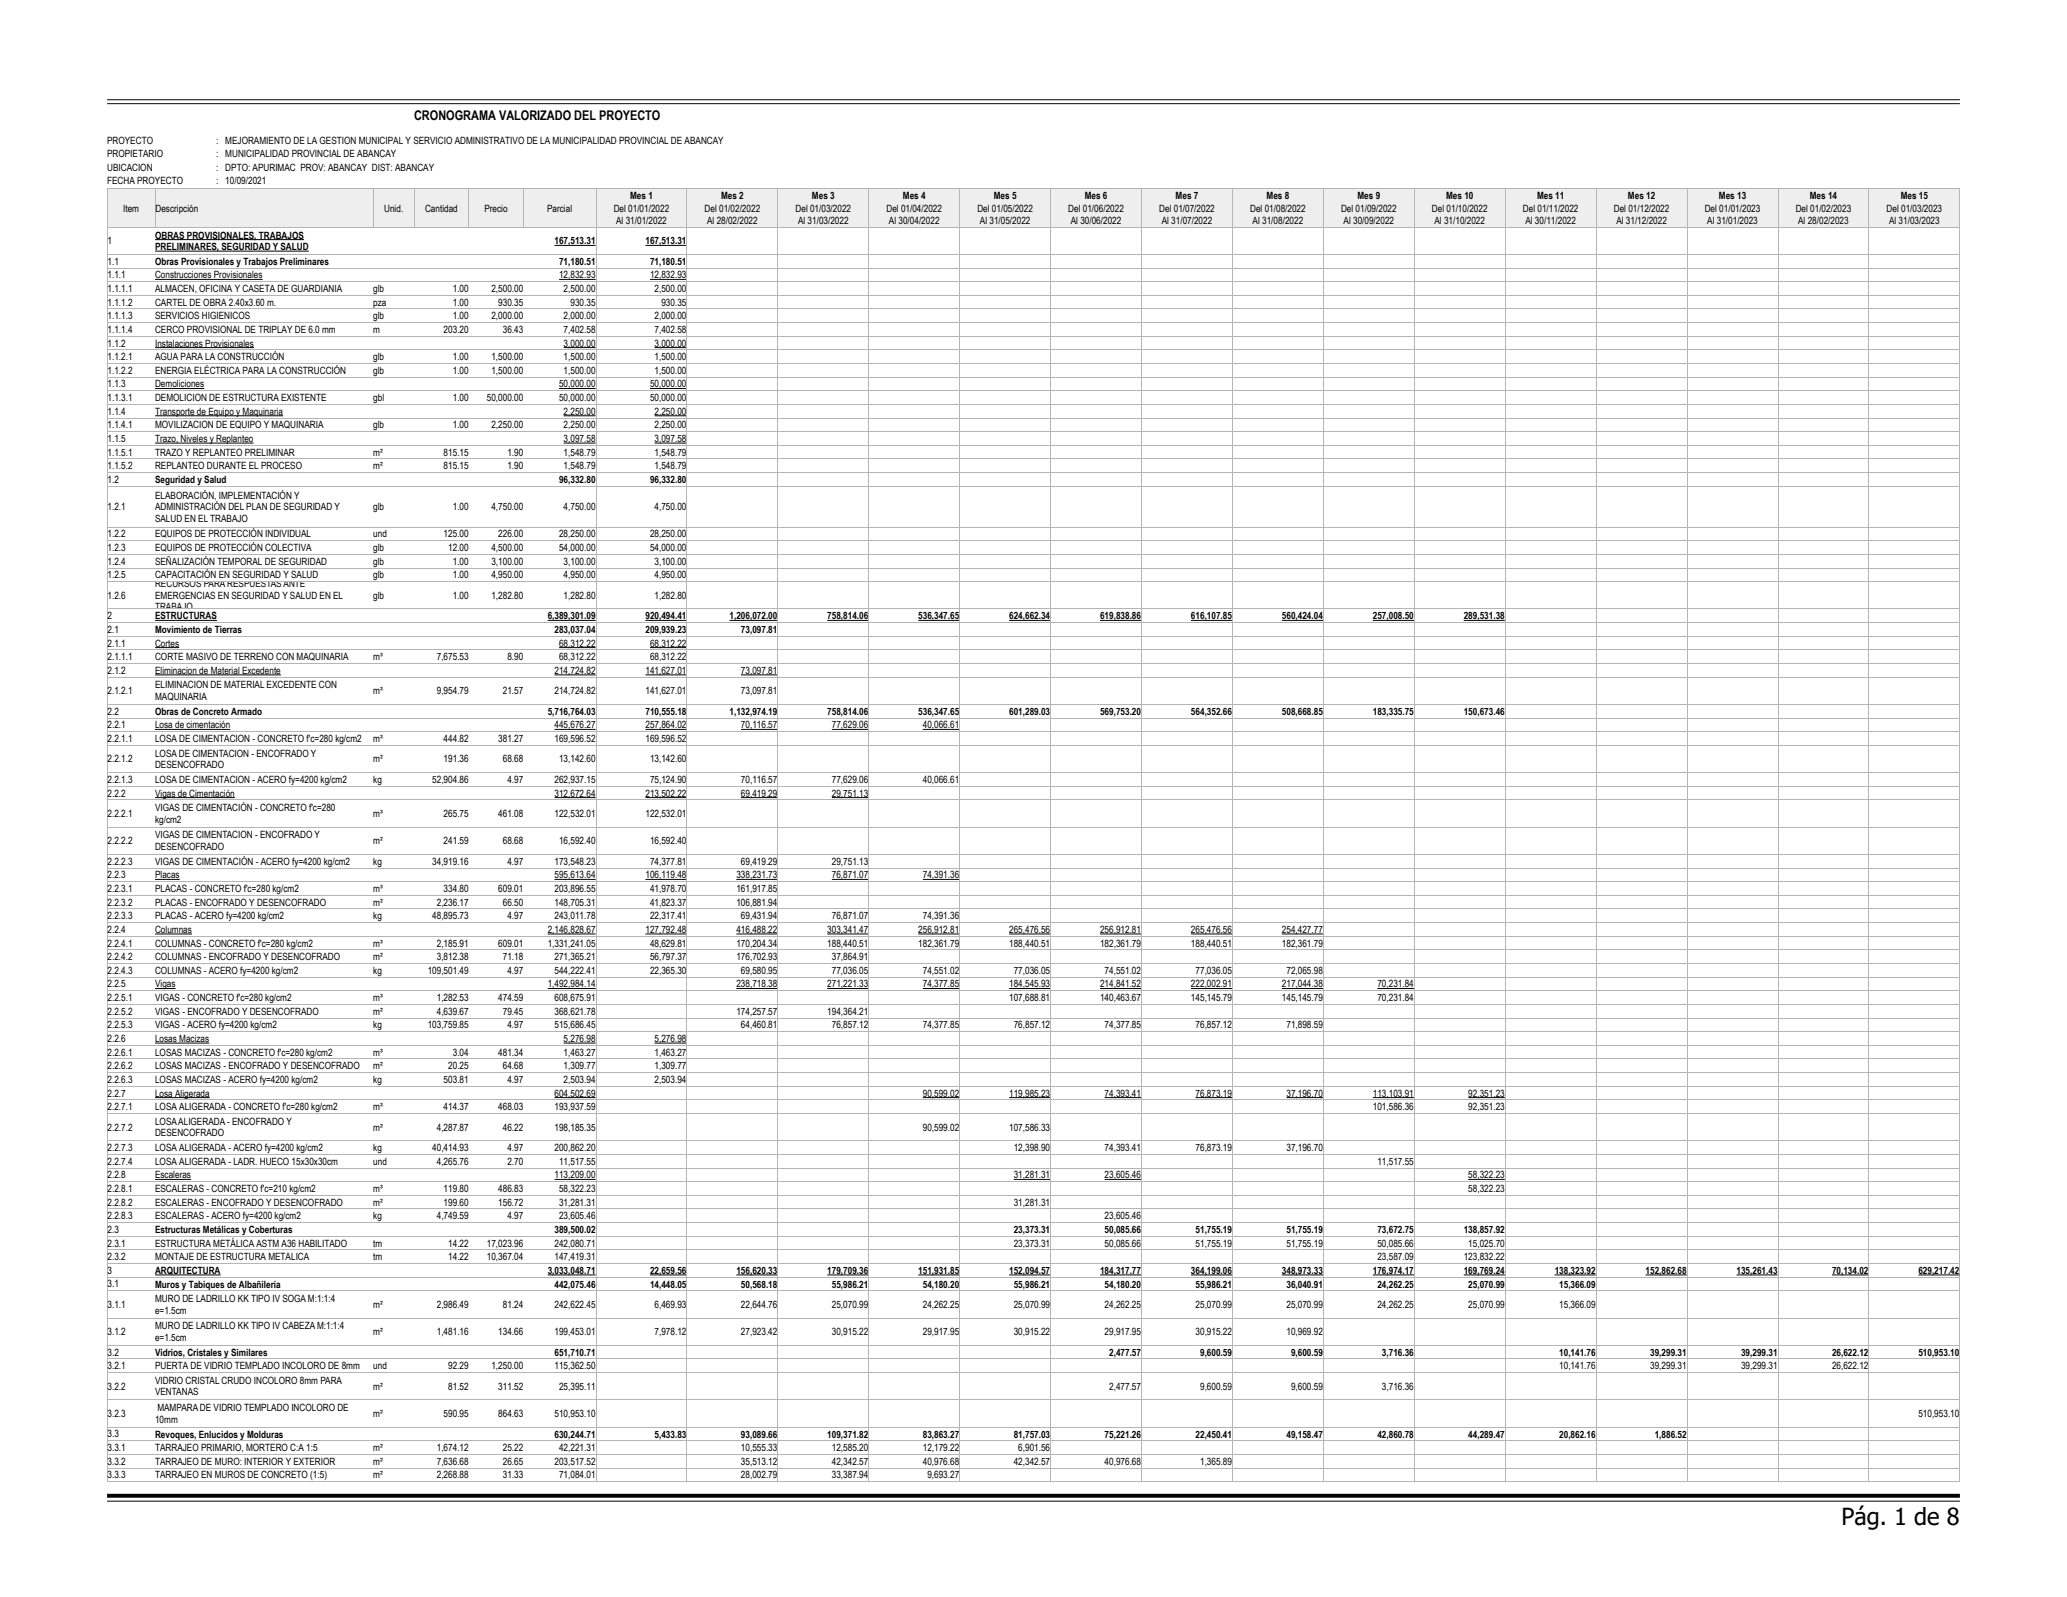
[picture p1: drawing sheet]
<svg xmlns="http://www.w3.org/2000/svg" width="279mm" height="216mm" viewBox="0 0 279 216" stroke-linecap="round" stroke-linejoin="round" font-family="sans-serif">
<defs><g id="words">
<text font-size="3.2" x="248.9" y="206.2">Pág. 1 de 8</text>
<text font-size="1.8" x="56" y="16.2">CRONOGRAMA VALORIZADO DEL PROYECTO</text>
<g font-size="1.4">
<text x="14.5" y="19.4">PROYECTO</text>
<text x="14.5" y="21.3">PROPIETARIO</text>
<text x="14.5" y="23.1">UBICACION</text>
<text x="29.2" y="19.4">: MEJORAMIENTO DE LA GESTION MUNICIPAL Y SERVICIO ADMINISTRATIVO DE LA MUNICIPALIDAD PROVINCIAL DE ABANCAY</text>
<text x="29.2" y="21.3">: MUNICIPALIDAD PROVINCIAL DE ABANCAY</text>
<text x="29.2" y="23.1">: DPTO: APURIMAC PROV: ABANCAY DIST: ABANCAY</text>
<text x="14.5" y="24.9">FECHA PROYECTO</text>
<text x="16.6" y="28.6">Item</text>
<text x="21" y="28.6">Descripción</text>
<text x="29.2" y="24.9">: 10/09/2021</text>
<text x="51.9" y="28.6">Unid.</text>
<text x="57.5" y="28.6">Cantidad</text>
<text x="65.5" y="28.6">Precio</text>
<text x="74" y="28.6">Parcial</text>
<text x="83" y="28.6">Del 01/01/2022</text>
<text x="85.2" y="26.9">Mes 1</text>
<text x="95.2" y="28.6">Del 01/02/2022</text>
<text x="97.5" y="26.9">Mes 2</text>
<text x="107.5" y="28.6">Del 01/03/2022</text>
<text x="109.8" y="26.9">Mes 3</text>
<text x="119.8" y="28.6">Del 01/04/2022</text>
<text x="122" y="26.9">Mes 4</text>
<text x="132.1" y="28.6">Del 01/05/2022</text>
<text x="134.3" y="26.9">Mes 5</text>
<text x="144.4" y="28.6">Del 01/06/2022</text>
<text x="146.6" y="26.9">Mes 6</text>
<text x="156.7" y="28.6">Del 01/07/2022</text>
<text x="158.9" y="26.9">Mes 7</text>
<text x="169" y="28.6">Del 01/08/2022</text>
<text x="171.2" y="26.9">Mes 8</text>
<text x="181.3" y="28.6">Del 01/09/2022</text>
<text x="183.5" y="26.9">Mes 9</text>
<text x="193.6" y="28.6">Del 01/10/2022</text>
<text x="195.5" y="26.9">Mes 10</text>
<text x="205.9" y="28.6">Del 01/11/2022</text>
<text x="207.8" y="26.9">Mes 11</text>
<text x="218.1" y="28.6">Del 01/12/2022</text>
<text x="220.1" y="26.9">Mes 12</text>
<text x="230.4" y="28.6">Del 01/01/2023</text>
<text x="232.3" y="26.9">Mes 13</text>
<text x="242.7" y="28.6">Del 01/02/2023</text>
<text x="244.6" y="26.9">Mes 14</text>
<text x="255" y="28.6">Del 01/03/2023</text>
<text x="256.9" y="26.9">Mes 15</text>
<text x="14.5" y="33">1</text>
<text x="14.5" y="35.8">1.1</text>
<text x="21" y="32.3">OBRAS PROVISIONALES, TRABAJOS</text>
<text x="21" y="33.8">PRELIMINARES, SEGURIDAD Y SALUD</text>
<text x="21" y="35.8">Obras Provisionales y Trabajos Preliminares</text>
<text x="75" y="33">167,513.31</text>
<text x="75.6" y="35.8">71,180.51</text>
<text x="83.3" y="30.3">Al 31/01/2022</text>
<text x="87.2" y="33">167,513.31</text>
<text x="87.9" y="35.8">71,180.51</text>
<text x="95.6" y="30.3">Al 28/02/2022</text>
<text x="107.9" y="30.3">Al 31/03/2022</text>
<text x="120.2" y="30.3">Al 30/04/2022</text>
<text x="132.5" y="30.3">Al 31/05/2022</text>
<text x="144.7" y="30.3">Al 30/06/2022</text>
<text x="157" y="30.3">Al 31/07/2022</text>
<text x="169.3" y="30.3">Al 31/08/2022</text>
<text x="181.6" y="30.3">Al 30/09/2022</text>
<text x="193.9" y="30.3">Al 31/10/2022</text>
<text x="206.2" y="30.3">Al 30/11/2022</text>
<text x="218.5" y="30.3">Al 31/12/2022</text>
<text x="230.8" y="30.3">Al 31/01/2023</text>
<text x="243.1" y="30.3">Al 28/02/2023</text>
<text x="255.4" y="30.3">Al 31/03/2023</text>
<text x="14.5" y="37.6">1.1.1</text>
<text x="14.5" y="39.5">1.1.1.1</text>
<text x="14.5" y="41.3">1.1.1.2</text>
<text x="21" y="37.6">Construcciones Provisionales</text>
<text x="21" y="39.5">ALMACEN, OFICINA Y CASETA DE GUARDIANIA</text>
<text x="21" y="41.3">CARTEL DE OBRA 2.40x3.60 m.</text>
<text x="50.5" y="39.5">glb</text>
<text x="50.5" y="41.3">pza</text>
<text x="61.2" y="39.5">1.00</text>
<text x="61.2" y="41.3">1.00</text>
<text x="66.4" y="39.5">2,500.00</text>
<text x="67.3" y="41.3">930.35</text>
<text x="75.6" y="37.6">12,832.93</text>
<text x="76.2" y="39.5">2,500.00</text>
<text x="77.1" y="41.3">930.35</text>
<text x="87.9" y="37.6">12,832.93</text>
<text x="88.5" y="39.5">2,500.00</text>
<text x="89.4" y="41.3">930.35</text>
<text x="14.5" y="43.2">1.1.1.3</text>
<text x="14.5" y="45">1.1.1.4</text>
<text x="14.5" y="46.9">1.1.2</text>
<text x="21" y="43.2">SERVICIOS HIGIENICOS</text>
<text x="21" y="45">CERCO PROVISIONAL DE TRIPLAY DE 6.0 mm</text>
<text x="21" y="46.9">Instalaciones Provisionales</text>
<text x="50.5" y="43.2">glb</text>
<text x="50.5" y="45">m</text>
<text x="60" y="45">203.20</text>
<text x="61.2" y="43.2">1.00</text>
<text x="66.4" y="43.2">2,000.00</text>
<text x="68" y="45">36.43</text>
<text x="76.2" y="43.2">2,000.00</text>
<text x="76.2" y="45">7,402.58</text>
<text x="76.2" y="46.9">3,000.00</text>
<text x="88.5" y="43.2">2,000.00</text>
<text x="88.5" y="45">7,402.58</text>
<text x="88.5" y="46.9">3,000.00</text>
<text x="14.5" y="48.7">1.1.2.1</text>
<text x="14.5" y="50.5">1.1.2.2</text>
<text x="14.5" y="52.4">1.1.3</text>
<text x="21" y="48.7">AGUA PARA LA CONSTRUCCIÓN</text>
<text x="21" y="50.5">ENERGIA ELÉCTRICA PARA LA CONSTRUCCIÓN</text>
<text x="21" y="52.4">Demoliciones</text>
<text x="50.5" y="48.7">glb</text>
<text x="50.5" y="50.5">glb</text>
<text x="61.2" y="48.7">1.00</text>
<text x="61.2" y="50.5">1.00</text>
<text x="66.4" y="48.7">1,500.00</text>
<text x="66.4" y="50.5">1,500.00</text>
<text x="75.6" y="52.4">50,000.00</text>
<text x="76.2" y="48.7">1,500.00</text>
<text x="76.2" y="50.5">1,500.00</text>
<text x="87.9" y="52.4">50,000.00</text>
<text x="88.5" y="48.7">1,500.00</text>
<text x="88.5" y="50.5">1,500.00</text>
<text x="14.5" y="54.2">1.1.3.1</text>
<text x="14.5" y="56.1">1.1.4</text>
<text x="14.5" y="57.9">1.1.4.1</text>
<text x="14.5" y="59.8">1.1.5</text>
<text x="21" y="54.2">DEMOLICION DE ESTRUCTURA EXISTENTE</text>
<text x="21" y="56.1">Transporte de Equipo y Maquinaria</text>
<text x="21" y="57.9">MOVILIZACION DE EQUIPO Y MAQUINARIA</text>
<text x="21" y="59.8">Trazo, Niveles y Replanteo</text>
<text x="50.5" y="54.2">gbl</text>
<text x="50.5" y="57.9">glb</text>
<text x="61.2" y="54.2">1.00</text>
<text x="61.2" y="57.9">1.00</text>
<text x="65.8" y="54.2">50,000.00</text>
<text x="66.4" y="57.9">2,250.00</text>
<text x="75.6" y="54.2">50,000.00</text>
<text x="76.2" y="56.1">2,250.00</text>
<text x="76.2" y="57.9">2,250.00</text>
<text x="76.2" y="59.8">3,097.58</text>
<text x="87.9" y="54.2">50,000.00</text>
<text x="88.5" y="56.1">2,250.00</text>
<text x="88.5" y="57.9">2,250.00</text>
<text x="88.5" y="59.8">3,097.58</text>
<text x="14.5" y="61.6">1.1.5.1</text>
<text x="14.5" y="63.4">1.1.5.2</text>
<text x="14.5" y="65.3">1.2</text>
<text x="21" y="61.6">TRAZO Y REPLANTEO PRELIMINAR</text>
<text x="21" y="63.4">REPLANTEO DURANTE EL PROCESO</text>
<text x="21" y="65.3">Seguridad y Salud</text>
<text x="50.5" y="61.6">m²</text>
<text x="50.5" y="63.4">m²</text>
<text x="60" y="61.6">815.15</text>
<text x="60" y="63.4">815.15</text>
<text x="68.6" y="61.6">1.90</text>
<text x="68.6" y="63.4">1.90</text>
<text x="75.6" y="65.3">96,332.80</text>
<text x="76.2" y="61.6">1,548.79</text>
<text x="76.2" y="63.4">1,548.79</text>
<text x="87.9" y="65.3">96,332.80</text>
<text x="88.5" y="61.6">1,548.79</text>
<text x="88.5" y="63.4">1,548.79</text>
<text x="14.5" y="69">1.2.1</text>
<text x="21" y="67.4">ELABORACIÓN, IMPLEMENTACIÓN Y</text>
<text x="21" y="69">ADMINISTRACIÓN DEL PLAN DE SEGURIDAD Y</text>
<text x="21" y="70.5">SALUD EN EL TRABAJO</text>
<text x="50.5" y="69">glb</text>
<text x="61.2" y="69">1.00</text>
<text x="66.4" y="69">4,750.00</text>
<text x="76.2" y="69">4,750.00</text>
<text x="88.5" y="69">4,750.00</text>
<text x="14.5" y="72.7">1.2.2</text>
<text x="14.5" y="74.5">1.2.3</text>
<text x="14.5" y="76.3">1.2.4</text>
<text x="21" y="72.7">EQUIPOS DE PROTECCIÓN INDIVIDUAL</text>
<text x="21" y="74.5">EQUIPOS DE PROTECCIÓN COLECTIVA</text>
<text x="21" y="76.3">SEÑALIZACIÓN TEMPORAL DE SEGURIDAD</text>
<text x="50.5" y="72.7">und</text>
<text x="50.5" y="74.5">glb</text>
<text x="50.5" y="76.3">glb</text>
<text x="60" y="72.7">125.00</text>
<text x="60.6" y="74.5">12.00</text>
<text x="61.2" y="76.3">1.00</text>
<text x="66.4" y="74.5">4,500.00</text>
<text x="66.4" y="76.3">3,100.00</text>
<text x="67.3" y="72.7">226.00</text>
<text x="75.6" y="72.7">28,250.00</text>
<text x="75.6" y="74.5">54,000.00</text>
<text x="76.2" y="76.3">3,100.00</text>
<text x="87.9" y="72.7">28,250.00</text>
<text x="87.9" y="74.5">54,000.00</text>
<text x="88.5" y="76.3">3,100.00</text>
<text x="14.5" y="78.2">1.2.5</text>
<text x="14.5" y="81">1.2.6</text>
<text x="14.5" y="83.7">2</text>
<text x="21" y="78.2">CAPACITACIÓN EN SEGURIDAD Y SALUD</text>
<text x="21" y="79.4">RECURSOS PARA RESPUESTAS ANTE</text>
<text x="21" y="80.9">EMERGENCIAS EN SEGURIDAD Y SALUD EN EL</text>
<text x="21" y="82.5">TRABAJO</text>
<text x="21" y="83.7">ESTRUCTURAS</text>
<text x="50.5" y="78.2">glb</text>
<text x="50.5" y="81">glb</text>
<text x="61.2" y="78.2">1.00</text>
<text x="61.2" y="81">1.00</text>
<text x="66.4" y="78.2">4,950.00</text>
<text x="66.4" y="81">1,282.80</text>
<text x="74" y="83.7">6,389,301.09</text>
<text x="76.2" y="78.2">4,950.00</text>
<text x="76.2" y="81">1,282.80</text>
<text x="87.2" y="83.7">920,494.41</text>
<text x="88.5" y="78.2">4,950.00</text>
<text x="88.5" y="81">1,282.80</text>
<text x="98.6" y="83.7">1,206,072.00</text>
<text x="111.8" y="83.7">758,814.06</text>
<text x="124.1" y="83.7">536,347.65</text>
<text x="136.4" y="83.7">624,662.34</text>
<text x="148.7" y="83.7">619,838.86</text>
<text x="161" y="83.7">616,107.85</text>
<text x="173.3" y="83.7">560,424.04</text>
<text x="185.6" y="83.7">257,008.50</text>
<text x="197.9" y="83.7">289,531.38</text>
<text x="14.5" y="85.6">2.1</text>
<text x="14.5" y="87.4">2.1.1</text>
<text x="14.5" y="89.3">2.1.1.1</text>
<text x="21" y="85.6">Movimiento de Tierras</text>
<text x="21" y="87.4">Cortes</text>
<text x="21" y="89.3">CORTE MASIVO DE TERRENO CON MAQUINARIA</text>
<text x="50.5" y="89.3">m³</text>
<text x="59" y="89.3">7,675.53</text>
<text x="68.6" y="89.3">8.90</text>
<text x="75" y="85.6">283,037.04</text>
<text x="75.6" y="87.4">68,312.22</text>
<text x="75.6" y="89.3">68,312.22</text>
<text x="87.2" y="85.6">209,939.23</text>
<text x="87.9" y="87.4">68,312.22</text>
<text x="87.9" y="89.3">68,312.22</text>
<text x="100.2" y="85.6">73,097.81</text>
<text x="14.5" y="91.1">2.1.2</text>
<text x="14.5" y="93.9">2.1.2.1</text>
<text x="21" y="91.1">Eliminacion de Material Excedente</text>
<text x="21" y="93.1">ELIMINACION DE MATERIAL EXCEDENTE CON</text>
<text x="21" y="94.6">MAQUINARIA</text>
<text x="50.5" y="93.9">m³</text>
<text x="59" y="93.9">9,954.79</text>
<text x="68" y="93.9">21.57</text>
<text x="75" y="91.1">214,724.82</text>
<text x="75" y="93.9">214,724.82</text>
<text x="87.2" y="91.1">141,627.01</text>
<text x="87.2" y="93.9">141,627.01</text>
<text x="100.2" y="91.1">73,097.81</text>
<text x="100.2" y="93.9">73,097.81</text>
<text x="14.5" y="96.6">2.2</text>
<text x="14.5" y="98.5">2.2.1</text>
<text x="14.5" y="100.3">2.2.1.1</text>
<text x="21" y="96.6">Obras de Concreto Armado</text>
<text x="21" y="98.5">Losa de cimentación</text>
<text x="21" y="100.3">LOSA DE CIMENTACION - CONCRETO f'c=280 kg/cm2</text>
<text x="50.5" y="100.3">m³</text>
<text x="60" y="100.3">444.82</text>
<text x="67.3" y="100.3">381.27</text>
<text x="74" y="96.6">5,716,764.03</text>
<text x="75" y="98.5">445,676.27</text>
<text x="75" y="100.3">169,596.52</text>
<text x="87.2" y="96.6">710,555.18</text>
<text x="87.2" y="98.5">257,864.02</text>
<text x="87.2" y="100.3">169,596.52</text>
<text x="98.6" y="96.6">1,132,974.19</text>
<text x="100.2" y="98.5">70,116.57</text>
<text x="111.8" y="96.6">758,814.06</text>
<text x="112.4" y="98.5">77,629.06</text>
<text x="124.1" y="96.6">536,347.65</text>
<text x="124.7" y="98.5">40,066.61</text>
<text x="136.4" y="96.6">601,289.03</text>
<text x="148.7" y="96.6">569,753.20</text>
<text x="161" y="96.6">564,352.66</text>
<text x="173.3" y="96.6">508,668.85</text>
<text x="185.6" y="96.6">183,335.75</text>
<text x="197.9" y="96.6">150,673.46</text>
<text x="14.5" y="103.1">2.2.1.2</text>
<text x="14.5" y="105.8">2.2.1.3</text>
<text x="14.5" y="107.7">2.2.2</text>
<text x="21" y="102.3">LOSA DE CIMENTACION - ENCOFRADO Y</text>
<text x="21" y="103.8">DESENCOFRADO</text>
<text x="21" y="105.8">LOSA DE CIMENTACION - ACERO fy=4200 kg/cm2</text>
<text x="21" y="107.7">Vigas de Cimentación</text>
<text x="50.5" y="103.1">m²</text>
<text x="50.5" y="105.8">kg</text>
<text x="58.4" y="105.8">52,904.86</text>
<text x="60" y="103.1">191.36</text>
<text x="68" y="103.1">68.68</text>
<text x="68.6" y="105.8">4.97</text>
<text x="75" y="105.8">262,937.15</text>
<text x="75" y="107.7">312,672.64</text>
<text x="75.6" y="103.1">13,142.60</text>
<text x="87.2" y="107.7">213,502.22</text>
<text x="87.9" y="103.1">13,142.60</text>
<text x="87.9" y="105.8">75,124.90</text>
<text x="100.2" y="105.8">70,116.57</text>
<text x="100.2" y="107.7">69,419.29</text>
<text x="112.4" y="105.8">77,629.06</text>
<text x="112.4" y="107.7">29,751.13</text>
<text x="124.7" y="105.8">40,066.61</text>
<text x="14.5" y="110.5">2.2.2.1</text>
<text x="21" y="109.7">VIGAS DE CIMENTACIÓN - CONCRETO f'c=280</text>
<text x="21" y="111.2">kg/cm2</text>
<text x="21" y="113.4">VIGAS DE CIMENTACION - ENCOFRADO Y</text>
<text x="50.5" y="110.5">m³</text>
<text x="60" y="110.5">265.75</text>
<text x="67.3" y="110.5">461.08</text>
<text x="75" y="110.5">122,532.01</text>
<text x="87.2" y="110.5">122,532.01</text>
<text x="14.5" y="114.1">2.2.2.2</text>
<text x="14.5" y="116.9">2.2.2.3</text>
<text x="14.5" y="118.7">2.2.3</text>
<text x="21" y="114.9">DESENCOFRADO</text>
<text x="21" y="116.9">VIGAS DE CIMENTACIÓN - ACERO fy=4200 kg/cm2</text>
<text x="21" y="118.7">Placas</text>
<text x="50.5" y="114.1">m²</text>
<text x="50.5" y="116.9">kg</text>
<text x="58.4" y="116.9">34,919.16</text>
<text x="60" y="114.1">241.59</text>
<text x="68" y="114.1">68.68</text>
<text x="68.6" y="116.9">4.97</text>
<text x="75" y="116.9">173,548.23</text>
<text x="75" y="118.7">595,613.64</text>
<text x="75.6" y="114.1">16,592.40</text>
<text x="87.2" y="118.7">106,119.48</text>
<text x="87.9" y="114.1">16,592.40</text>
<text x="87.9" y="116.9">74,377.81</text>
<text x="99.5" y="118.7">338,231.73</text>
<text x="100.2" y="116.9">69,419.29</text>
<text x="112.4" y="116.9">29,751.13</text>
<text x="112.4" y="118.7">76,871.07</text>
<text x="124.7" y="118.7">74,391.36</text>
<text x="14.5" y="120.6">2.2.3.1</text>
<text x="14.5" y="122.4">2.2.3.2</text>
<text x="14.5" y="124.3">2.2.3.3</text>
<text x="21" y="120.6">PLACAS - CONCRETO f'c=280 kg/cm2</text>
<text x="21" y="122.4">PLACAS - ENCOFRADO Y DESENCOFRADO</text>
<text x="21" y="124.3">PLACAS - ACERO fy=4200 kg/cm2</text>
<text x="50.5" y="120.6">m³</text>
<text x="50.5" y="122.4">m²</text>
<text x="50.5" y="124.3">kg</text>
<text x="58.4" y="124.3">48,895.73</text>
<text x="59" y="122.4">2,236.17</text>
<text x="60" y="120.6">334.80</text>
<text x="67.3" y="120.6">609.01</text>
<text x="68" y="122.4">66.50</text>
<text x="68.6" y="124.3">4.97</text>
<text x="75" y="120.6">203,896.55</text>
<text x="75" y="122.4">148,705.31</text>
<text x="75" y="124.3">243,011.78</text>
<text x="87.9" y="120.6">41,978.70</text>
<text x="87.9" y="122.4">41,823.37</text>
<text x="87.9" y="124.3">22,317.41</text>
<text x="99.5" y="120.6">161,917.85</text>
<text x="99.5" y="122.4">106,881.94</text>
<text x="100.2" y="124.3">69,431.94</text>
<text x="112.4" y="124.3">76,871.07</text>
<text x="124.7" y="124.3">74,391.36</text>
<text x="14.5" y="126.1">2.2.4</text>
<text x="14.5" y="128">2.2.4.1</text>
<text x="14.5" y="129.8">2.2.4.2</text>
<text x="14.5" y="131.7">2.2.4.3</text>
<text x="21" y="126.1">Columnas</text>
<text x="21" y="128">COLUMNAS - CONCRETO f'c=280 kg/cm2</text>
<text x="21" y="129.8">COLUMNAS - ENCOFRADO Y DESENCOFRADO</text>
<text x="21" y="131.7">COLUMNAS - ACERO fy=4200 kg/cm2</text>
<text x="50.5" y="128">m³</text>
<text x="50.5" y="129.8">m²</text>
<text x="50.5" y="131.7">kg</text>
<text x="57.8" y="131.7">109,501.49</text>
<text x="59" y="128">2,185.91</text>
<text x="59" y="129.8">3,812.38</text>
<text x="67.3" y="128">609.01</text>
<text x="68" y="129.8">71.18</text>
<text x="68.6" y="131.7">4.97</text>
<text x="74" y="126.1">2,146,828.67</text>
<text x="74" y="128">1,331,241.05</text>
<text x="75" y="129.8">271,365.21</text>
<text x="75" y="131.7">544,222.41</text>
<text x="87.2" y="126.1">127,792.48</text>
<text x="87.9" y="128">48,629.81</text>
<text x="87.9" y="129.8">56,797.37</text>
<text x="87.9" y="131.7">22,365.30</text>
<text x="99.5" y="126.1">416,488.22</text>
<text x="99.5" y="128">170,204.34</text>
<text x="99.5" y="129.8">176,702.93</text>
<text x="100.2" y="131.7">69,580.95</text>
<text x="111.8" y="126.1">303,341.47</text>
<text x="111.8" y="128">188,440.51</text>
<text x="112.4" y="129.8">37,864.91</text>
<text x="112.4" y="131.7">77,036.05</text>
<text x="124.1" y="126.1">256,912.81</text>
<text x="124.1" y="128">182,361.79</text>
<text x="124.7" y="131.7">74,551.02</text>
<text x="136.4" y="126.1">265,476.56</text>
<text x="136.4" y="128">188,440.51</text>
<text x="137" y="131.7">77,036.05</text>
<text x="148.7" y="126.1">256,912.81</text>
<text x="148.7" y="128">182,361.79</text>
<text x="149.3" y="131.7">74,551.02</text>
<text x="161" y="126.1">265,476.56</text>
<text x="161" y="128">188,440.51</text>
<text x="161.6" y="131.7">77,036.05</text>
<text x="173.3" y="126.1">254,427.77</text>
<text x="173.3" y="128">182,361.79</text>
<text x="173.9" y="131.7">72,065.98</text>
<text x="14.5" y="133.5">2.2.5</text>
<text x="14.5" y="135.3">2.2.5.1</text>
<text x="14.5" y="137.2">2.2.5.2</text>
<text x="21" y="133.5">Vigas</text>
<text x="21" y="135.3">VIGAS - CONCRETO f'c=280 kg/cm2</text>
<text x="21" y="137.2">VIGAS - ENCOFRADO Y DESENCOFRADO</text>
<text x="50.5" y="135.3">m³</text>
<text x="50.5" y="137.2">m²</text>
<text x="59" y="135.3">1,282.53</text>
<text x="59" y="137.2">4,639.67</text>
<text x="67.3" y="135.3">474.59</text>
<text x="68" y="137.2">79.45</text>
<text x="74" y="133.5">1,492,984.14</text>
<text x="75" y="135.3">608,675.91</text>
<text x="75" y="137.2">368,621.78</text>
<text x="99.5" y="133.5">238,718.38</text>
<text x="99.5" y="137.2">174,257.57</text>
<text x="111.8" y="133.5">271,221.33</text>
<text x="111.8" y="137.2">194,364.21</text>
<text x="124.7" y="133.5">74,377.85</text>
<text x="136.4" y="133.5">184,545.93</text>
<text x="136.4" y="135.3">107,688.81</text>
<text x="148.7" y="133.5">214,841.52</text>
<text x="148.7" y="135.3">140,463.67</text>
<text x="161" y="133.5">222,002.91</text>
<text x="161" y="135.3">145,145.79</text>
<text x="173.3" y="133.5">217,044.38</text>
<text x="173.3" y="135.3">145,145.79</text>
<text x="186.2" y="133.5">70,231.84</text>
<text x="186.2" y="135.3">70,231.84</text>
<text x="14.5" y="139">2.2.5.3</text>
<text x="14.5" y="140.9">2.2.6</text>
<text x="14.5" y="142.7">2.2.6.1</text>
<text x="21" y="139">VIGAS - ACERO fy=4200 kg/cm2</text>
<text x="21" y="140.9">Losas Macizas</text>
<text x="21" y="142.7">LOSAS MACIZAS - CONCRETO f'c=280 kg/cm2</text>
<text x="50.5" y="139">kg</text>
<text x="50.5" y="142.7">m³</text>
<text x="57.8" y="139">103,759.85</text>
<text x="61.2" y="142.7">3.04</text>
<text x="67.3" y="142.7">481.34</text>
<text x="68.6" y="139">4.97</text>
<text x="75" y="139">515,686.45</text>
<text x="76.2" y="140.9">5,276.98</text>
<text x="76.2" y="142.7">1,463.27</text>
<text x="88.5" y="140.9">5,276.98</text>
<text x="88.5" y="142.7">1,463.27</text>
<text x="100.2" y="139">64,460.81</text>
<text x="112.4" y="139">76,857.12</text>
<text x="124.7" y="139">74,377.85</text>
<text x="137" y="139">76,857.12</text>
<text x="149.3" y="139">74,377.85</text>
<text x="161.6" y="139">76,857.12</text>
<text x="173.9" y="139">71,898.59</text>
<text x="14.5" y="144.6">2.2.6.2</text>
<text x="14.5" y="146.4">2.2.6.3</text>
<text x="14.5" y="148.2">2.2.7</text>
<text x="21" y="144.6">LOSAS MACIZAS - ENCOFRADO Y DESENCOFRADO</text>
<text x="21" y="146.4">LOSAS MACIZAS - ACERO fy=4200 kg/cm2</text>
<text x="21" y="148.2">Losa Aligerada</text>
<text x="50.5" y="144.6">m²</text>
<text x="50.5" y="146.4">kg</text>
<text x="60" y="146.4">503.81</text>
<text x="60.6" y="144.6">20.25</text>
<text x="68" y="144.6">64.68</text>
<text x="68.6" y="146.4">4.97</text>
<text x="75" y="148.2">604,502.69</text>
<text x="76.2" y="144.6">1,309.77</text>
<text x="76.2" y="146.4">2,503.94</text>
<text x="88.5" y="144.6">1,309.77</text>
<text x="88.5" y="146.4">2,503.94</text>
<text x="124.7" y="148.2">90,599.02</text>
<text x="136.4" y="148.2">119,985.23</text>
<text x="149.3" y="148.2">74,393.41</text>
<text x="161.6" y="148.2">76,873.19</text>
<text x="173.9" y="148.2">37,196.70</text>
<text x="185.6" y="148.2">113,103.91</text>
<text x="198.5" y="148.2">92,351.23</text>
<text x="14.5" y="150.1">2.2.7.1</text>
<text x="14.5" y="152.9">2.2.7.2</text>
<text x="14.5" y="155.6">2.2.7.3</text>
<text x="21" y="150.1">LOSA ALIGERADA - CONCRETO f'c=280 kg/cm2</text>
<text x="21" y="152.1">LOSA ALIGERADA - ENCOFRADO Y</text>
<text x="21" y="153.6">DESENCOFRADO</text>
<text x="21" y="155.6">LOSA ALIGERADA - ACERO fy=4200 kg/cm2</text>
<text x="50.5" y="150.1">m³</text>
<text x="50.5" y="152.9">m²</text>
<text x="50.5" y="155.6">kg</text>
<text x="58.4" y="155.6">40,414.93</text>
<text x="59" y="152.9">4,287.87</text>
<text x="60" y="150.1">414.37</text>
<text x="67.3" y="150.1">468.03</text>
<text x="68" y="152.9">46.22</text>
<text x="68.6" y="155.6">4.97</text>
<text x="75" y="150.1">193,937.59</text>
<text x="75" y="152.9">198,185.35</text>
<text x="75" y="155.6">200,862.20</text>
<text x="124.7" y="152.9">90,599.02</text>
<text x="136.4" y="152.9">107,586.33</text>
<text x="137" y="155.6">12,398.90</text>
<text x="149.3" y="155.6">74,393.41</text>
<text x="161.6" y="155.6">76,873.19</text>
<text x="173.9" y="155.6">37,196.70</text>
<text x="185.6" y="150.1">101,586.36</text>
<text x="198.5" y="150.1">92,351.23</text>
<text x="14.5" y="157.5">2.2.7.4</text>
<text x="14.5" y="159.3">2.2.8</text>
<text x="14.5" y="161.1">2.2.8.1</text>
<text x="21" y="157.5">LOSA ALIGERADA - LADR. HUECO 15x30x30cm</text>
<text x="21" y="159.3">Escaleras</text>
<text x="21" y="161.1">ESCALERAS - CONCRETO f'c=210 kg/cm2</text>
<text x="50.5" y="157.5">und</text>
<text x="50.5" y="161.1">m³</text>
<text x="59" y="157.5">4,265.76</text>
<text x="60" y="161.1">119.80</text>
<text x="67.3" y="161.1">486.83</text>
<text x="68.6" y="157.5">2.70</text>
<text x="75" y="159.3">113,209.00</text>
<text x="75.6" y="157.5">11,517.55</text>
<text x="75.6" y="161.1">58,322.23</text>
<text x="137" y="159.3">31,281.31</text>
<text x="149.3" y="159.3">23,605.46</text>
<text x="186.2" y="157.5">11,517.55</text>
<text x="198.5" y="159.3">58,322.23</text>
<text x="198.5" y="161.1">58,322.23</text>
<text x="14.5" y="163">2.2.8.2</text>
<text x="14.5" y="164.8">2.2.8.3</text>
<text x="14.5" y="166.7">2.3</text>
<text x="21" y="163">ESCALERAS - ENCOFRADO Y DESENCOFRADO</text>
<text x="21" y="164.8">ESCALERAS - ACERO fy=4200 kg/cm2</text>
<text x="21" y="166.7">Estructuras Metálicas y Coberturas</text>
<text x="50.5" y="163">m²</text>
<text x="50.5" y="164.8">kg</text>
<text x="59" y="164.8">4,749.59</text>
<text x="60" y="163">199.60</text>
<text x="67.3" y="163">156.72</text>
<text x="68.6" y="164.8">4.97</text>
<text x="75" y="166.7">389,500.02</text>
<text x="75.6" y="163">31,281.31</text>
<text x="75.6" y="164.8">23,605.46</text>
<text x="137" y="163">31,281.31</text>
<text x="137" y="166.7">23,373.31</text>
<text x="149.3" y="164.8">23,605.46</text>
<text x="149.3" y="166.7">50,085.66</text>
<text x="161.6" y="166.7">51,755.19</text>
<text x="173.9" y="166.7">51,755.19</text>
<text x="186.2" y="166.7">73,672.75</text>
<text x="197.9" y="166.7">138,857.92</text>
<text x="14.5" y="168.5">2.3.1</text>
<text x="14.5" y="170.4">2.3.2</text>
<text x="14.5" y="172.2">3</text>
<text x="21" y="168.5">ESTRUCTURA METÁLICA ASTM A36 HABILITADO</text>
<text x="21" y="170.4">MONTAJE DE ESTRUCTURA METALICA</text>
<text x="21" y="172.2">ARQUITECTURA</text>
<text x="50.5" y="168.5">tm</text>
<text x="50.5" y="170.4">tm</text>
<text x="60.6" y="168.5">14.22</text>
<text x="60.6" y="170.4">14.22</text>
<text x="65.8" y="168.5">17,023.96</text>
<text x="65.8" y="170.4">10,367.04</text>
<text x="74" y="172.2">3,033,048.71</text>
<text x="75" y="168.5">242,080.71</text>
<text x="75" y="170.4">147,419.31</text>
<text x="87.9" y="172.2">22,659.56</text>
<text x="99.5" y="172.2">156,620.33</text>
<text x="111.8" y="172.2">179,709.36</text>
<text x="124.1" y="172.2">151,931.85</text>
<text x="136.4" y="172.2">152,094.57</text>
<text x="137" y="168.5">23,373.31</text>
<text x="148.7" y="172.2">184,317.77</text>
<text x="149.3" y="168.5">50,085.66</text>
<text x="161" y="172.2">364,199.06</text>
<text x="161.6" y="168.5">51,755.19</text>
<text x="173.3" y="172.2">348,973.33</text>
<text x="173.9" y="168.5">51,755.19</text>
<text x="185.6" y="172.2">176,974.17</text>
<text x="186.2" y="168.5">50,085.66</text>
<text x="186.2" y="170.4">23,587.09</text>
<text x="197.9" y="170.4">123,832.22</text>
<text x="197.9" y="172.2">169,769.24</text>
<text x="198.5" y="168.5">15,025.70</text>
<text x="210.1" y="172.2">138,323.92</text>
<text x="222.4" y="172.2">152,862.68</text>
<text x="234.7" y="172.2">135,261.43</text>
<text x="247.6" y="172.2">70,134.02</text>
<text x="259.3" y="172.2">629,217.42</text>
<text x="14.5" y="174.1">3.1</text>
<text x="14.5" y="176.8">3.1.1</text>
<text x="21" y="174.1">Muros y Tabiques de Albañilería</text>
<text x="21" y="176">MURO DE LADRILLO KK TIPO IV SOGA M:1:1:4</text>
<text x="21" y="177.6">e=1.5cm</text>
<text x="21" y="179.7">MURO DE LADRILLO KK TIPO IV CABEZA M:1:1:4</text>
<text x="50.5" y="176.8">m²</text>
<text x="59" y="176.8">2,986.49</text>
<text x="68" y="176.8">81.24</text>
<text x="75" y="174.1">442,075.46</text>
<text x="75" y="176.8">242,622.45</text>
<text x="87.9" y="174.1">14,448.05</text>
<text x="88.5" y="176.8">6,469.93</text>
<text x="100.2" y="174.1">50,568.18</text>
<text x="100.2" y="176.8">22,644.76</text>
<text x="112.4" y="174.1">55,986.21</text>
<text x="112.4" y="176.8">25,070.99</text>
<text x="124.7" y="174.1">54,180.20</text>
<text x="124.7" y="176.8">24,262.25</text>
<text x="137" y="174.1">55,986.21</text>
<text x="137" y="176.8">25,070.99</text>
<text x="149.3" y="174.1">54,180.20</text>
<text x="149.3" y="176.8">24,262.25</text>
<text x="161.6" y="174.1">55,986.21</text>
<text x="161.6" y="176.8">25,070.99</text>
<text x="173.9" y="174.1">36,040.91</text>
<text x="173.9" y="176.8">25,070.99</text>
<text x="186.2" y="174.1">24,262.25</text>
<text x="186.2" y="176.8">24,262.25</text>
<text x="198.5" y="174.1">25,070.99</text>
<text x="198.5" y="176.8">25,070.99</text>
<text x="210.8" y="174.1">15,366.09</text>
<text x="210.8" y="176.8">15,366.09</text>
<text x="14.5" y="180.5">3.1.2</text>
<text x="14.5" y="183.3">3.2</text>
<text x="14.5" y="185.1">3.2.1</text>
<text x="21" y="181.3">e=1.5cm</text>
<text x="21" y="183.3">Vidrios, Cristales y Similares</text>
<text x="21" y="185.1">PUERTA DE VIDRIO TEMPLADO INCOLORO DE 8mm</text>
<text x="50.5" y="180.5">m²</text>
<text x="50.5" y="185.1">und</text>
<text x="59" y="180.5">1,481.16</text>
<text x="60.6" y="185.1">92.29</text>
<text x="66.4" y="185.1">1,250.00</text>
<text x="67.3" y="180.5">134.66</text>
<text x="75" y="180.5">199,453.01</text>
<text x="75" y="183.3">651,710.71</text>
<text x="75" y="185.1">115,362.50</text>
<text x="88.5" y="180.5">7,978.12</text>
<text x="100.2" y="180.5">27,923.42</text>
<text x="112.4" y="180.5">30,915.22</text>
<text x="124.7" y="180.5">29,917.95</text>
<text x="137" y="180.5">30,915.22</text>
<text x="149.3" y="180.5">29,917.95</text>
<text x="149.9" y="183.3">2,477.57</text>
<text x="161.6" y="180.5">30,915.22</text>
<text x="162.2" y="183.3">9,600.59</text>
<text x="173.9" y="180.5">10,969.92</text>
<text x="174.5" y="183.3">9,600.59</text>
<text x="186.8" y="183.3">3,716.36</text>
<text x="210.8" y="183.3">10,141.76</text>
<text x="210.8" y="185.1">10,141.76</text>
<text x="223.1" y="183.3">39,299.31</text>
<text x="223.1" y="185.1">39,299.31</text>
<text x="235.3" y="183.3">39,299.31</text>
<text x="235.3" y="185.1">39,299.31</text>
<text x="247.6" y="183.3">26,622.12</text>
<text x="247.6" y="185.1">26,622.12</text>
<text x="259.3" y="183.3">510,953.10</text>
<text x="14.5" y="187.9">3.2.2</text>
<text x="14.5" y="191.6">3.2.3</text>
<text x="21" y="187.1">VIDRIO CRISTAL CRUDO INCOLORO 8mm PARA</text>
<text x="21" y="188.6">VENTANAS</text>
<text x="21.3" y="190.8">MAMPARA DE VIDRIO TEMPLADO INCOLORO DE</text>
<text x="50.5" y="187.9">m²</text>
<text x="50.5" y="191.6">m²</text>
<text x="60" y="191.6">590.95</text>
<text x="60.6" y="187.9">81.52</text>
<text x="67.3" y="187.9">311.52</text>
<text x="67.3" y="191.6">864.63</text>
<text x="75" y="191.6">510,953.10</text>
<text x="75.6" y="187.9">25,395.11</text>
<text x="149.9" y="187.9">2,477.57</text>
<text x="162.2" y="187.9">9,600.59</text>
<text x="174.5" y="187.9">9,600.59</text>
<text x="186.8" y="187.9">3,716.36</text>
<text x="259.3" y="191.6">510,953.10</text>
<text x="14.5" y="194.3">3.3</text>
<text x="14.5" y="196.2">3.3.1</text>
<text x="21" y="192.3">10mm</text>
<text x="21" y="194.3">Revoques, Enlucidos y Molduras</text>
<text x="21" y="196.2">TARRAJEO PRIMARIO, MORTERO C:A 1:5</text>
<text x="50.5" y="196.2">m²</text>
<text x="59" y="196.2">1,674.12</text>
<text x="68" y="196.2">25.22</text>
<text x="75" y="194.3">630,244.71</text>
<text x="75.6" y="196.2">42,221.31</text>
<text x="88.5" y="194.3">5,433.83</text>
<text x="100.2" y="194.3">93,089.66</text>
<text x="100.2" y="196.2">10,555.33</text>
<text x="111.8" y="194.3">109,371.82</text>
<text x="112.4" y="196.2">12,585.20</text>
<text x="124.7" y="194.3">83,863.27</text>
<text x="124.7" y="196.2">12,179.22</text>
<text x="137" y="194.3">81,757.03</text>
<text x="137.6" y="196.2">6,901.56</text>
<text x="149.3" y="194.3">75,221.26</text>
<text x="161.6" y="194.3">22,450.41</text>
<text x="173.9" y="194.3">49,158.47</text>
<text x="186.2" y="194.3">42,860.78</text>
<text x="198.5" y="194.3">44,289.47</text>
<text x="210.8" y="194.3">20,862.16</text>
<text x="223.7" y="194.3">1,886.52</text>
<text x="14.5" y="198">3.3.2</text>
<text x="14.5" y="199.9">3.3.3</text>
<text x="21" y="198">TARRAJEO DE MURO: INTERIOR Y EXTERIOR</text>
<text x="21" y="199.9">TARRAJEO EN MUROS DE CONCRETO (1:5)</text>
<text x="50.5" y="198">m²</text>
<text x="50.5" y="199.9">m²</text>
<text x="59" y="198">7,636.68</text>
<text x="59" y="199.9">2,268.88</text>
<text x="68" y="198">26.65</text>
<text x="68" y="199.9">31.33</text>
<text x="75" y="198">203,517.52</text>
<text x="75.6" y="199.9">71,084.01</text>
<text x="100.2" y="198">35,513.12</text>
<text x="100.2" y="199.9">28,002.79</text>
<text x="112.4" y="198">42,342.57</text>
<text x="112.4" y="199.9">33,387.94</text>
<text x="124.7" y="198">40,976.68</text>
<text x="125.4" y="199.9">9,693.27</text>
<text x="137" y="198">42,342.57</text>
<text x="149.3" y="198">40,976.68</text>
<text x="162.2" y="198">1,365.89</text>
</g>
</g></defs>
<path d="M14.5 25.5h6.5v5.2h-6.5z" fill="#eceef2"/>
<path d="M14.4 25.5h6.6M14.4 30.7h6.6M14.5 25.5v5.3M21 25.5v5.3" fill="none" stroke="#aeb6c1" stroke-width=".14"/>
<path d="M21 25.5h29.5v5.2h-29.5z" fill="#eceef2"/>
<path d="M20.9 25.5h29.6M20.9 30.7h29.6M21 25.5v5.3M50.5 25.5v5.3" fill="none" stroke="#aeb6c1" stroke-width=".14"/>
<path d="M50.5 25.5h5.5v5.2h-5.5z" fill="#eceef2"/>
<path d="M50.4 25.5h5.6M50.4 30.7h5.6M50.5 25.5v5.3M56 25.5v5.3" fill="none" stroke="#aeb6c1" stroke-width=".14"/>
<path d="M56 25.5h7.4v5.2h-7.4z" fill="#eceef2"/>
<path d="M55.9 25.5h7.5M55.9 30.7h7.5M56 25.5v5.3M63.4 25.5v5.3" fill="none" stroke="#aeb6c1" stroke-width=".14"/>
<path d="M63.4 25.5h7.3v5.2h-7.3z" fill="#eceef2"/>
<path d="M63.3 25.5h7.5M63.3 30.7h7.5M63.4 25.5v5.3M70.7 25.5v5.3" fill="none" stroke="#aeb6c1" stroke-width=".14"/>
<path d="M70.7 25.5h9.9v5.2h-9.9z" fill="#eceef2"/>
<path d="M70.7 25.5h9.9M70.7 30.7h9.9M70.7 25.5v5.3M80.6 25.5v5.3" fill="none" stroke="#aeb6c1" stroke-width=".14"/>
<path d="M80.6 25.5h12.3v1.8h-12.3z" fill="#eceef2"/>
<g fill="#aeb6c1">
<path d="M80.5 25.5h.1v1.8h-.1z"/>
<path d="M92.8 25.5h.1v1.8h-.1z"/>
</g>
<path d="M80.5 25.5h12.4" fill="none" stroke="#aeb6c1" stroke-width=".14"/>
<path d="M80.6 27.3h12.3v1.7h-12.3z" fill="#eceef2"/>
<g fill="#aeb6c1">
<path d="M80.5 27.2h.1v1.8h-.1z"/>
<path d="M92.8 27.2h.1v1.8h-.1z"/>
</g>
<path d="M80.6 29h12.3v1.7h-12.3z" fill="#eceef2"/>
<g fill="#aeb6c1">
<path d="M80.5 28.9h.1v1.9h-.1z"/>
<path d="M92.8 28.9h.1v1.9h-.1z"/>
</g>
<path d="M92.9 25.5h12.2v1.8h-12.2z" fill="#eceef2"/>
<g fill="#aeb6c1">
<path d="M92.8 25.5h.1v1.8h-.1z"/>
<path d="M105.1 25.5h.1v1.8h-.1z"/>
</g>
<path d="M92.8 25.5h12.4" fill="none" stroke="#aeb6c1" stroke-width=".14"/>
<path d="M92.9 27.3h12.2v1.7h-12.2z" fill="#eceef2"/>
<g fill="#aeb6c1">
<path d="M92.8 27.2h.1v1.8h-.1z"/>
<path d="M105.1 27.2h.1v1.8h-.1z"/>
</g>
<path d="M92.9 29h12.2v1.7h-12.2z" fill="#eceef2"/>
<g fill="#aeb6c1">
<path d="M92.8 28.9h.1v1.9h-.1z"/>
<path d="M105.1 28.9h.1v1.9h-.1z"/>
</g>
<path d="M105.1 25.5h12.3v1.8h-12.3z" fill="#eceef2"/>
<g fill="#aeb6c1">
<path d="M105.1 25.5h.1v1.8h-.1z"/>
<path d="M117.4 25.5h.1v1.8h-.1z"/>
</g>
<path d="M105.1 25.5h12.4" fill="none" stroke="#aeb6c1" stroke-width=".14"/>
<path d="M105.1 27.3h12.3v1.7h-12.3z" fill="#eceef2"/>
<g fill="#aeb6c1">
<path d="M105.1 27.2h.1v1.8h-.1z"/>
<path d="M117.4 27.2h.1v1.8h-.1z"/>
</g>
<path d="M105.1 29h12.3v1.7h-12.3z" fill="#eceef2"/>
<g fill="#aeb6c1">
<path d="M105.1 28.9h.1v1.9h-.1z"/>
<path d="M117.4 28.9h.1v1.9h-.1z"/>
</g>
<path d="M117.4 25.5h12.3v1.8h-12.3z" fill="#eceef2"/>
<g fill="#aeb6c1">
<path d="M117.4 25.5h.1v1.8h-.1z"/>
<path d="M129.7 25.5h.1v1.8h-.1z"/>
</g>
<path d="M117.4 25.5h12.4" fill="none" stroke="#aeb6c1" stroke-width=".14"/>
<path d="M117.4 27.3h12.3v1.7h-12.3z" fill="#eceef2"/>
<g fill="#aeb6c1">
<path d="M117.4 27.2h.1v1.8h-.1z"/>
<path d="M129.7 27.2h.1v1.8h-.1z"/>
</g>
<path d="M117.4 29h12.3v1.7h-12.3z" fill="#eceef2"/>
<g fill="#aeb6c1">
<path d="M117.4 28.9h.1v1.9h-.1z"/>
<path d="M129.7 28.9h.1v1.9h-.1z"/>
</g>
<path d="M129.7 25.5h12.3v1.8h-12.3z" fill="#eceef2"/>
<g fill="#aeb6c1">
<path d="M129.7 25.5h.1v1.8h-.1z"/>
<path d="M142 25.5h.1v1.8h-.1z"/>
</g>
<path d="M129.7 25.5h12.4" fill="none" stroke="#aeb6c1" stroke-width=".14"/>
<path d="M129.7 27.3h12.3v1.7h-12.3z" fill="#eceef2"/>
<g fill="#aeb6c1">
<path d="M129.7 27.2h.1v1.8h-.1z"/>
<path d="M142 27.2h.1v1.8h-.1z"/>
</g>
<path d="M129.7 29h12.3v1.7h-12.3z" fill="#eceef2"/>
<g fill="#aeb6c1">
<path d="M129.7 28.9h.1v1.9h-.1z"/>
<path d="M142 28.9h.1v1.9h-.1z"/>
</g>
<path d="M142 25.5h12.3v1.8h-12.3z" fill="#eceef2"/>
<g fill="#aeb6c1">
<path d="M142 25.5h.1v1.8h-.1z"/>
<path d="M154.2 25.5h.2v1.8h-.2z"/>
</g>
<path d="M142 25.5h12.4" fill="none" stroke="#aeb6c1" stroke-width=".14"/>
<path d="M142 27.3h12.3v1.7h-12.3z" fill="#eceef2"/>
<g fill="#aeb6c1">
<path d="M142 27.2h.1v1.8h-.1z"/>
<path d="M154.2 27.2h.2v1.8h-.2z"/>
</g>
<path d="M142 29h12.3v1.7h-12.3z" fill="#eceef2"/>
<g fill="#aeb6c1">
<path d="M142 28.9h.1v1.9h-.1z"/>
<path d="M154.2 28.9h.2v1.9h-.2z"/>
</g>
<path d="M154.3 25.5h12.3v1.8h-12.3z" fill="#eceef2"/>
<g fill="#aeb6c1">
<path d="M154.2 25.5h.2v1.8h-.2z"/>
<path d="M166.5 25.5h.2v1.8h-.2z"/>
</g>
<path d="M154.2 25.5h12.5" fill="none" stroke="#aeb6c1" stroke-width=".14"/>
<path d="M154.3 27.3h12.3v1.7h-12.3z" fill="#eceef2"/>
<g fill="#aeb6c1">
<path d="M154.2 27.2h.2v1.8h-.2z"/>
<path d="M166.5 27.2h.2v1.8h-.2z"/>
</g>
<path d="M154.3 29h12.3v1.7h-12.3z" fill="#eceef2"/>
<g fill="#aeb6c1">
<path d="M154.2 28.9h.2v1.9h-.2z"/>
<path d="M166.5 28.9h.2v1.9h-.2z"/>
</g>
<path d="M166.6 25.5h12.3v1.8h-12.3z" fill="#eceef2"/>
<g fill="#aeb6c1">
<path d="M166.5 25.5h.2v1.8h-.2z"/>
<path d="M178.8 25.5h.2v1.8h-.2z"/>
</g>
<path d="M166.5 25.5h12.5" fill="none" stroke="#aeb6c1" stroke-width=".14"/>
<path d="M166.6 27.3h12.3v1.7h-12.3z" fill="#eceef2"/>
<g fill="#aeb6c1">
<path d="M166.5 27.2h.2v1.8h-.2z"/>
<path d="M178.8 27.2h.2v1.8h-.2z"/>
</g>
<path d="M166.6 29h12.3v1.7h-12.3z" fill="#eceef2"/>
<g fill="#aeb6c1">
<path d="M166.5 28.9h.2v1.9h-.2z"/>
<path d="M178.8 28.9h.2v1.9h-.2z"/>
</g>
<path d="M178.9 25.5h12.3v1.8h-12.3z" fill="#eceef2"/>
<g fill="#aeb6c1">
<path d="M178.8 25.5h.2v1.8h-.2z"/>
<path d="M191.1 25.5h.1v1.8h-.1z"/>
</g>
<path d="M178.8 25.5h12.4" fill="none" stroke="#aeb6c1" stroke-width=".14"/>
<path d="M178.9 27.3h12.3v1.7h-12.3z" fill="#eceef2"/>
<g fill="#aeb6c1">
<path d="M178.8 27.2h.2v1.8h-.2z"/>
<path d="M191.1 27.2h.1v1.8h-.1z"/>
</g>
<path d="M178.9 29h12.3v1.7h-12.3z" fill="#eceef2"/>
<g fill="#aeb6c1">
<path d="M178.8 28.9h.2v1.9h-.2z"/>
<path d="M191.1 28.9h.1v1.9h-.1z"/>
</g>
<path d="M191.2 25.5h12.3v1.8h-12.3z" fill="#eceef2"/>
<g fill="#aeb6c1">
<path d="M191.1 25.5h.1v1.8h-.1z"/>
<path d="M203.4 25.5h.1v1.8h-.1z"/>
</g>
<path d="M191.1 25.5h12.4" fill="none" stroke="#aeb6c1" stroke-width=".14"/>
<path d="M191.2 27.3h12.3v1.7h-12.3z" fill="#eceef2"/>
<g fill="#aeb6c1">
<path d="M191.1 27.2h.1v1.8h-.1z"/>
<path d="M203.4 27.2h.1v1.8h-.1z"/>
</g>
<path d="M191.2 29h12.3v1.7h-12.3z" fill="#eceef2"/>
<g fill="#aeb6c1">
<path d="M191.1 28.9h.1v1.9h-.1z"/>
<path d="M203.4 28.9h.1v1.9h-.1z"/>
</g>
<path d="M203.5 25.5h12.3v1.8h-12.3z" fill="#eceef2"/>
<g fill="#aeb6c1">
<path d="M203.4 25.5h.1v1.8h-.1z"/>
<path d="M215.7 25.5h.1v1.8h-.1z"/>
</g>
<path d="M203.4 25.5h12.4" fill="none" stroke="#aeb6c1" stroke-width=".14"/>
<path d="M203.5 27.3h12.3v1.7h-12.3z" fill="#eceef2"/>
<g fill="#aeb6c1">
<path d="M203.4 27.2h.1v1.8h-.1z"/>
<path d="M215.7 27.2h.1v1.8h-.1z"/>
</g>
<path d="M203.5 29h12.3v1.7h-12.3z" fill="#eceef2"/>
<g fill="#aeb6c1">
<path d="M203.4 28.9h.1v1.9h-.1z"/>
<path d="M215.7 28.9h.1v1.9h-.1z"/>
</g>
<path d="M215.8 25.5h12.2v1.8h-12.2z" fill="#eceef2"/>
<g fill="#aeb6c1">
<path d="M215.7 25.5h.1v1.8h-.1z"/>
<path d="M228 25.5h.1v1.8h-.1z"/>
</g>
<path d="M215.7 25.5h12.4" fill="none" stroke="#aeb6c1" stroke-width=".14"/>
<path d="M215.8 27.3h12.2v1.7h-12.2z" fill="#eceef2"/>
<g fill="#aeb6c1">
<path d="M215.7 27.2h.1v1.8h-.1z"/>
<path d="M228 27.2h.1v1.8h-.1z"/>
</g>
<path d="M215.8 29h12.2v1.7h-12.2z" fill="#eceef2"/>
<g fill="#aeb6c1">
<path d="M215.7 28.9h.1v1.9h-.1z"/>
<path d="M228 28.9h.1v1.9h-.1z"/>
</g>
<path d="M228 25.5h12.3v1.8h-12.3z" fill="#eceef2"/>
<g fill="#aeb6c1">
<path d="M228 25.5h.1v1.8h-.1z"/>
<path d="M240.3 25.5h.1v1.8h-.1z"/>
</g>
<path d="M228 25.5h12.4" fill="none" stroke="#aeb6c1" stroke-width=".14"/>
<path d="M228 27.3h12.3v1.7h-12.3z" fill="#eceef2"/>
<g fill="#aeb6c1">
<path d="M228 27.2h.1v1.8h-.1z"/>
<path d="M240.3 27.2h.1v1.8h-.1z"/>
</g>
<path d="M228 29h12.3v1.7h-12.3z" fill="#eceef2"/>
<g fill="#aeb6c1">
<path d="M228 28.9h.1v1.9h-.1z"/>
<path d="M240.3 28.9h.1v1.9h-.1z"/>
</g>
<path d="M240.3 25.5h12.3v1.8h-12.3z" fill="#eceef2"/>
<g fill="#aeb6c1">
<path d="M240.3 25.5h.1v1.8h-.1z"/>
<path d="M252.6 25.5h.1v1.8h-.1z"/>
</g>
<path d="M240.3 25.5h12.4" fill="none" stroke="#aeb6c1" stroke-width=".14"/>
<path d="M240.3 27.3h12.3v1.7h-12.3z" fill="#eceef2"/>
<g fill="#aeb6c1">
<path d="M240.3 27.2h.1v1.8h-.1z"/>
<path d="M252.6 27.2h.1v1.8h-.1z"/>
</g>
<path d="M240.3 29h12.3v1.7h-12.3z" fill="#eceef2"/>
<g fill="#aeb6c1">
<path d="M240.3 28.9h.1v1.9h-.1z"/>
<path d="M252.6 28.9h.1v1.9h-.1z"/>
</g>
<path d="M252.6 25.5h12.3v1.8h-12.3z" fill="#eceef2"/>
<g fill="#aeb6c1">
<path d="M252.6 25.5h.1v1.8h-.1z"/>
<path d="M264.9 25.5h.1v1.8h-.1z"/>
</g>
<path d="M252.6 25.5h12.4" fill="none" stroke="#aeb6c1" stroke-width=".14"/>
<path d="M252.6 27.3h12.3v1.7h-12.3z" fill="#eceef2"/>
<g fill="#aeb6c1">
<path d="M252.6 27.2h.1v1.8h-.1z"/>
<path d="M264.9 27.2h.1v1.8h-.1z"/>
</g>
<path d="M252.6 29h12.3v1.7h-12.3z" fill="#eceef2"/>
<g fill="#aeb6c1">
<path d="M252.6 28.9h.1v1.9h-.1z"/>
<path d="M264.9 28.9h.1v1.9h-.1z"/>
</g>
<path d="M14.5 30.7h6.5v3.7h-6.5z" fill="#fff"/>
<path d="M14.4 30.7h6.6M14.4 34.4h6.6M14.5 30.6v3.8" fill="none" stroke="#aeb6c1" stroke-width=".14"/>
<path d="M21 30.7h29.5v3.7h-29.5z" fill="#fff"/>
<path d="M20.9 30.7h29.6M20.9 34.4h29.6" fill="none" stroke="#aeb6c1" stroke-width=".14"/>
<path d="M21 32.4h20.1M21 33.9h20.7" fill="none" stroke="#000" stroke-width=".14"/>
<path d="M50.5 30.7h5.5v3.7h-5.5z" fill="#fff"/>
<path d="M50.4 30.7h5.6M50.4 34.4h5.6" fill="none" stroke="#aeb6c1" stroke-width=".14"/>
<path d="M56 30.7h7.4v3.7h-7.4z" fill="#fff"/>
<path d="M55.9 30.7h7.5M55.9 34.4h7.5" fill="none" stroke="#aeb6c1" stroke-width=".14"/>
<path d="M63.4 30.7h7.3v3.7h-7.3z" fill="#fff"/>
<path d="M63.3 30.7h7.5M63.3 34.4h7.5" fill="none" stroke="#aeb6c1" stroke-width=".14"/>
<path d="M70.7 30.7h9.9v3.7h-9.9z" fill="#fff"/>
<path d="M70.7 30.7h9.9M70.7 34.4h9.9M80.6 30.6v3.8" fill="none" stroke="#aeb6c1" stroke-width=".14"/>
<path d="M75 33.2h5.5" fill="none" stroke="#000" stroke-width=".14"/>
<path d="M80.6 30.7h12.3v3.7h-12.3z" fill="#fff"/>
<path d="M80.5 30.7h12.4M80.5 34.4h12.4M80.6 30.6v3.8M92.9 30.6v3.8" fill="none" stroke="#aeb6c1" stroke-width=".14"/>
<path d="M87.2 33.2h5.6" fill="none" stroke="#000" stroke-width=".14"/>
<path d="M92.9 30.7h12.2v3.7h-12.2z" fill="#fff"/>
<path d="M92.8 30.7h12.4M92.8 34.4h12.4M92.9 30.6v3.8M105.1 30.6v3.8" fill="none" stroke="#aeb6c1" stroke-width=".14"/>
<path d="M105.1 30.7h12.3v3.7h-12.3z" fill="#fff"/>
<path d="M105.1 30.7h12.4M105.1 34.4h12.4M105.1 30.6v3.8M117.4 30.6v3.8" fill="none" stroke="#aeb6c1" stroke-width=".14"/>
<path d="M117.4 30.7h12.3v3.7h-12.3z" fill="#fff"/>
<path d="M117.4 30.7h12.4M117.4 34.4h12.4M117.4 30.6v3.8M129.7 30.6v3.8" fill="none" stroke="#aeb6c1" stroke-width=".14"/>
<path d="M129.7 30.7h12.3v3.7h-12.3z" fill="#fff"/>
<path d="M129.7 30.7h12.4M129.7 34.4h12.4M129.7 30.6v3.8M142 30.6v3.8" fill="none" stroke="#aeb6c1" stroke-width=".14"/>
<path d="M142 30.7h12.3v3.7h-12.3z" fill="#fff"/>
<path d="M142 30.7h12.4M142 34.4h12.4M142 30.6v3.8M154.3 30.6v3.8" fill="none" stroke="#aeb6c1" stroke-width=".14"/>
<path d="M154.3 30.7h12.3v3.7h-12.3z" fill="#fff"/>
<path d="M154.2 30.7h12.5M154.2 34.4h12.5M154.3 30.6v3.8M166.6 30.6v3.8" fill="none" stroke="#aeb6c1" stroke-width=".14"/>
<path d="M166.6 30.7h12.3v3.7h-12.3z" fill="#fff"/>
<path d="M166.5 30.7h12.5M166.5 34.4h12.5M166.6 30.6v3.8M178.9 30.6v3.8" fill="none" stroke="#aeb6c1" stroke-width=".14"/>
<path d="M178.9 30.7h12.3v3.7h-12.3z" fill="#fff"/>
<path d="M178.8 30.7h12.4M178.8 34.4h12.4M178.9 30.6v3.8M191.2 30.6v3.8" fill="none" stroke="#aeb6c1" stroke-width=".14"/>
<path d="M191.2 30.7h12.3v3.7h-12.3z" fill="#fff"/>
<path d="M191.1 30.7h12.4M191.1 34.4h12.4M191.2 30.6v3.8M203.5 30.6v3.8" fill="none" stroke="#aeb6c1" stroke-width=".14"/>
<path d="M203.5 30.7h12.3v3.7h-12.3z" fill="#fff"/>
<path d="M203.4 30.7h12.4M203.4 34.4h12.4M203.5 30.6v3.8M215.8 30.6v3.8" fill="none" stroke="#aeb6c1" stroke-width=".14"/>
<path d="M215.8 30.7h12.2v3.7h-12.2z" fill="#fff"/>
<path d="M215.7 30.7h12.4M215.7 34.4h12.4M215.8 30.6v3.8M228 30.6v3.8" fill="none" stroke="#aeb6c1" stroke-width=".14"/>
<path d="M228 30.7h12.3v3.7h-12.3z" fill="#fff"/>
<path d="M228 30.7h12.4M228 34.4h12.4M228 30.6v3.8M240.3 30.6v3.8" fill="none" stroke="#aeb6c1" stroke-width=".14"/>
<path d="M240.3 30.7h12.3v3.7h-12.3z" fill="#fff"/>
<path d="M240.3 30.7h12.4M240.3 34.4h12.4M240.3 30.6v3.8M252.6 30.6v3.8" fill="none" stroke="#aeb6c1" stroke-width=".14"/>
<path d="M252.6 30.7h12.3v3.7h-12.3z" fill="#fff"/>
<path d="M252.6 30.7h12.4M252.6 34.4h12.4M252.6 30.6v3.8M264.9 30.6v3.8" fill="none" stroke="#aeb6c1" stroke-width=".14"/>
<path d="M14.5 34.4h6.5v1.8h-6.5z" fill="#fff"/>
<path d="M14.4 34.3h.1v2h-.1z" fill="#aeb6c1"/>
<path d="M14.4 34.4h6.6M14.4 36.2h6.6" fill="none" stroke="#aeb6c1" stroke-width=".14"/>
<path d="M21 34.4h29.5v1.8h-29.5z" fill="#fff"/>
<path d="M20.9 34.4h29.6M20.9 36.2h29.6" fill="none" stroke="#aeb6c1" stroke-width=".14"/>
<path d="M50.5 34.4h5.5v1.8h-5.5z" fill="#fff"/>
<path d="M50.4 34.4h5.6M50.4 36.2h5.6" fill="none" stroke="#aeb6c1" stroke-width=".14"/>
<path d="M56 34.4h7.4v1.8h-7.4z" fill="#fff"/>
<path d="M55.9 34.4h7.5M55.9 36.2h7.5" fill="none" stroke="#aeb6c1" stroke-width=".14"/>
<path d="M63.4 34.4h7.3v1.8h-7.3z" fill="#fff"/>
<path d="M63.3 34.4h7.5M63.3 36.2h7.5" fill="none" stroke="#aeb6c1" stroke-width=".14"/>
<path d="M70.7 34.4h9.9v1.8h-9.9z" fill="#fff"/>
<path d="M80.5 34.3h.1v2h-.1z" fill="#aeb6c1"/>
<path d="M70.7 34.4h9.9M70.7 36.2h9.9" fill="none" stroke="#aeb6c1" stroke-width=".14"/>
<path d="M80.6 34.4h12.3v1.8h-12.3z" fill="#fff"/>
<g fill="#aeb6c1">
<path d="M80.5 34.3h.1v2h-.1z"/>
<path d="M92.8 34.3h.1v2h-.1z"/>
</g>
<path d="M80.5 34.4h12.4M80.5 36.2h12.4" fill="none" stroke="#aeb6c1" stroke-width=".14"/>
<path d="M92.9 34.4h12.2v1.8h-12.2z" fill="#fff"/>
<g fill="#aeb6c1">
<path d="M92.8 34.3h.1v2h-.1z"/>
<path d="M105.1 34.3h.1v2h-.1z"/>
</g>
<path d="M92.8 34.4h12.4M92.8 36.2h12.4" fill="none" stroke="#aeb6c1" stroke-width=".14"/>
<path d="M105.1 34.4h12.3v1.8h-12.3z" fill="#fff"/>
<g fill="#aeb6c1">
<path d="M105.1 34.3h.1v2h-.1z"/>
<path d="M117.4 34.3h.1v2h-.1z"/>
</g>
<path d="M105.1 34.4h12.4M105.1 36.2h12.4" fill="none" stroke="#aeb6c1" stroke-width=".14"/>
<path d="M117.4 34.4h12.3v1.8h-12.3z" fill="#fff"/>
<g fill="#aeb6c1">
<path d="M117.4 34.3h.1v2h-.1z"/>
<path d="M129.7 34.3h.1v2h-.1z"/>
</g>
<path d="M117.4 34.4h12.4M117.4 36.2h12.4" fill="none" stroke="#aeb6c1" stroke-width=".14"/>
<path d="M129.7 34.4h12.3v1.8h-12.3z" fill="#fff"/>
<g fill="#aeb6c1">
<path d="M129.7 34.3h.1v2h-.1z"/>
<path d="M142 34.3h.1v2h-.1z"/>
</g>
<path d="M129.7 34.4h12.4M129.7 36.2h12.4" fill="none" stroke="#aeb6c1" stroke-width=".14"/>
<path d="M142 34.4h12.3v1.8h-12.3z" fill="#fff"/>
<g fill="#aeb6c1">
<path d="M142 34.3h.1v2h-.1z"/>
<path d="M154.2 34.3h.2v2h-.2z"/>
</g>
<path d="M142 34.4h12.4M142 36.2h12.4" fill="none" stroke="#aeb6c1" stroke-width=".14"/>
<path d="M154.3 34.4h12.3v1.8h-12.3z" fill="#fff"/>
<g fill="#aeb6c1">
<path d="M154.2 34.3h.2v2h-.2z"/>
<path d="M166.5 34.3h.2v2h-.2z"/>
</g>
<path d="M154.2 34.4h12.5M154.2 36.2h12.5" fill="none" stroke="#aeb6c1" stroke-width=".14"/>
<path d="M166.6 34.4h12.3v1.8h-12.3z" fill="#fff"/>
<g fill="#aeb6c1">
<path d="M166.5 34.3h.2v2h-.2z"/>
<path d="M178.8 34.3h.2v2h-.2z"/>
</g>
<path d="M166.5 34.4h12.5M166.5 36.2h12.5" fill="none" stroke="#aeb6c1" stroke-width=".14"/>
<path d="M178.9 34.4h12.3v1.8h-12.3z" fill="#fff"/>
<g fill="#aeb6c1">
<path d="M178.8 34.3h.2v2h-.2z"/>
<path d="M191.1 34.3h.1v2h-.1z"/>
</g>
<path d="M178.8 34.4h12.4M178.8 36.2h12.4" fill="none" stroke="#aeb6c1" stroke-width=".14"/>
<path d="M191.2 34.4h12.3v1.8h-12.3z" fill="#fff"/>
<g fill="#aeb6c1">
<path d="M191.1 34.3h.1v2h-.1z"/>
<path d="M203.4 34.3h.1v2h-.1z"/>
</g>
<path d="M191.1 34.4h12.4M191.1 36.2h12.4" fill="none" stroke="#aeb6c1" stroke-width=".14"/>
<path d="M203.5 34.4h12.3v1.8h-12.3z" fill="#fff"/>
<g fill="#aeb6c1">
<path d="M203.4 34.3h.1v2h-.1z"/>
<path d="M215.7 34.3h.1v2h-.1z"/>
</g>
<path d="M203.4 34.4h12.4M203.4 36.2h12.4" fill="none" stroke="#aeb6c1" stroke-width=".14"/>
<path d="M215.8 34.4h12.2v1.8h-12.2z" fill="#fff"/>
<g fill="#aeb6c1">
<path d="M215.7 34.3h.1v2h-.1z"/>
<path d="M228 34.3h.1v2h-.1z"/>
</g>
<path d="M215.7 34.4h12.4M215.7 36.2h12.4" fill="none" stroke="#aeb6c1" stroke-width=".14"/>
<path d="M228 34.4h12.3v1.8h-12.3z" fill="#fff"/>
<g fill="#aeb6c1">
<path d="M228 34.3h.1v2h-.1z"/>
<path d="M240.3 34.3h.1v2h-.1z"/>
</g>
<path d="M228 34.4h12.4M228 36.2h12.4" fill="none" stroke="#aeb6c1" stroke-width=".14"/>
<path d="M240.3 34.4h12.3v1.8h-12.3z" fill="#fff"/>
<g fill="#aeb6c1">
<path d="M240.3 34.3h.1v2h-.1z"/>
<path d="M252.6 34.3h.1v2h-.1z"/>
</g>
<path d="M240.3 34.4h12.4M240.3 36.2h12.4" fill="none" stroke="#aeb6c1" stroke-width=".14"/>
<path d="M252.6 34.4h12.3v1.8h-12.3z" fill="#fff"/>
<g fill="#aeb6c1">
<path d="M252.6 34.3h.1v2h-.1z"/>
<path d="M264.9 34.3h.1v2h-.1z"/>
</g>
<path d="M252.6 34.4h12.4M252.6 36.2h12.4" fill="none" stroke="#aeb6c1" stroke-width=".14"/>
<path d="M14.5 36.2h6.5v1.9h-6.5z" fill="#fff"/>
<path d="M14.4 36.2h.1v1.9h-.1z" fill="#aeb6c1"/>
<path d="M14.4 36.2h6.6M14.4 38.1h6.6" fill="none" stroke="#aeb6c1" stroke-width=".14"/>
<path d="M21 36.2h29.5v1.9h-29.5z" fill="#fff"/>
<path d="M20.9 36.2h29.6M20.9 38.1h29.6" fill="none" stroke="#aeb6c1" stroke-width=".14"/>
<path d="M21 37.8h14.5" fill="none" stroke="#000" stroke-width=".14"/>
<path d="M50.5 36.2h5.5v1.9h-5.5z" fill="#fff"/>
<path d="M50.4 36.2h5.6M50.4 38.1h5.6" fill="none" stroke="#aeb6c1" stroke-width=".14"/>
<path d="M56 36.2h7.4v1.9h-7.4z" fill="#fff"/>
<path d="M55.9 36.2h7.5M55.9 38.1h7.5" fill="none" stroke="#aeb6c1" stroke-width=".14"/>
<path d="M63.4 36.2h7.3v1.9h-7.3z" fill="#fff"/>
<path d="M63.3 36.2h7.5M63.3 38.1h7.5" fill="none" stroke="#aeb6c1" stroke-width=".14"/>
<path d="M70.7 36.2h9.9v1.9h-9.9z" fill="#fff"/>
<path d="M80.5 36.2h.1v1.9h-.1z" fill="#aeb6c1"/>
<path d="M70.7 36.2h9.9M70.7 38.1h9.9" fill="none" stroke="#aeb6c1" stroke-width=".14"/>
<path d="M75.6 37.8h4.9" fill="none" stroke="#000" stroke-width=".14"/>
<path d="M80.6 36.2h12.3v1.9h-12.3z" fill="#fff"/>
<g fill="#aeb6c1">
<path d="M80.5 36.2h.1v1.9h-.1z"/>
<path d="M92.8 36.2h.1v1.9h-.1z"/>
</g>
<path d="M80.5 36.2h12.4M80.5 38.1h12.4" fill="none" stroke="#aeb6c1" stroke-width=".14"/>
<path d="M87.9 37.8h4.9" fill="none" stroke="#000" stroke-width=".14"/>
<path d="M92.9 36.2h12.2v1.9h-12.2z" fill="#fff"/>
<g fill="#aeb6c1">
<path d="M92.8 36.2h.1v1.9h-.1z"/>
<path d="M105.1 36.2h.1v1.9h-.1z"/>
</g>
<path d="M92.8 36.2h12.4M92.8 38.1h12.4" fill="none" stroke="#aeb6c1" stroke-width=".14"/>
<path d="M105.1 36.2h12.3v1.9h-12.3z" fill="#fff"/>
<g fill="#aeb6c1">
<path d="M105.1 36.2h.1v1.9h-.1z"/>
<path d="M117.4 36.2h.1v1.9h-.1z"/>
</g>
<path d="M105.1 36.2h12.4M105.1 38.1h12.4" fill="none" stroke="#aeb6c1" stroke-width=".14"/>
<path d="M117.4 36.2h12.3v1.9h-12.3z" fill="#fff"/>
<g fill="#aeb6c1">
<path d="M117.4 36.2h.1v1.9h-.1z"/>
<path d="M129.7 36.2h.1v1.9h-.1z"/>
</g>
<path d="M117.4 36.2h12.4M117.4 38.1h12.4" fill="none" stroke="#aeb6c1" stroke-width=".14"/>
<path d="M129.7 36.2h12.3v1.9h-12.3z" fill="#fff"/>
<g fill="#aeb6c1">
<path d="M129.7 36.2h.1v1.9h-.1z"/>
<path d="M142 36.2h.1v1.9h-.1z"/>
</g>
<path d="M129.7 36.2h12.4M129.7 38.1h12.4" fill="none" stroke="#aeb6c1" stroke-width=".14"/>
<path d="M142 36.2h12.3v1.9h-12.3z" fill="#fff"/>
<g fill="#aeb6c1">
<path d="M142 36.2h.1v1.9h-.1z"/>
<path d="M154.2 36.2h.2v1.9h-.2z"/>
</g>
<path d="M142 36.2h12.4M142 38.1h12.4" fill="none" stroke="#aeb6c1" stroke-width=".14"/>
<path d="M154.3 36.2h12.3v1.9h-12.3z" fill="#fff"/>
<g fill="#aeb6c1">
<path d="M154.2 36.2h.2v1.9h-.2z"/>
<path d="M166.5 36.2h.2v1.9h-.2z"/>
</g>
<path d="M154.2 36.2h12.5M154.2 38.1h12.5" fill="none" stroke="#aeb6c1" stroke-width=".14"/>
<path d="M166.6 36.2h12.3v1.9h-12.3z" fill="#fff"/>
<g fill="#aeb6c1">
<path d="M166.5 36.2h.2v1.9h-.2z"/>
<path d="M178.8 36.2h.2v1.9h-.2z"/>
</g>
<path d="M166.5 36.2h12.5M166.5 38.1h12.5" fill="none" stroke="#aeb6c1" stroke-width=".14"/>
<path d="M178.9 36.2h12.3v1.9h-12.3z" fill="#fff"/>
<g fill="#aeb6c1">
<path d="M178.8 36.2h.2v1.9h-.2z"/>
<path d="M191.1 36.2h.1v1.9h-.1z"/>
</g>
<path d="M178.8 36.2h12.4M178.8 38.1h12.4" fill="none" stroke="#aeb6c1" stroke-width=".14"/>
<path d="M191.2 36.2h12.3v1.9h-12.3z" fill="#fff"/>
<g fill="#aeb6c1">
<path d="M191.1 36.2h.1v1.9h-.1z"/>
<path d="M203.4 36.2h.1v1.9h-.1z"/>
</g>
<path d="M191.1 36.2h12.4M191.1 38.1h12.4" fill="none" stroke="#aeb6c1" stroke-width=".14"/>
<path d="M203.5 36.2h12.3v1.9h-12.3z" fill="#fff"/>
<g fill="#aeb6c1">
<path d="M203.4 36.2h.1v1.9h-.1z"/>
<path d="M215.7 36.2h.1v1.9h-.1z"/>
</g>
<path d="M203.4 36.2h12.4M203.4 38.1h12.4" fill="none" stroke="#aeb6c1" stroke-width=".14"/>
<path d="M215.8 36.2h12.2v1.9h-12.2z" fill="#fff"/>
<g fill="#aeb6c1">
<path d="M215.7 36.2h.1v1.9h-.1z"/>
<path d="M228 36.2h.1v1.9h-.1z"/>
</g>
<path d="M215.7 36.2h12.4M215.7 38.1h12.4" fill="none" stroke="#aeb6c1" stroke-width=".14"/>
<path d="M228 36.2h12.3v1.9h-12.3z" fill="#fff"/>
<g fill="#aeb6c1">
<path d="M228 36.2h.1v1.9h-.1z"/>
<path d="M240.3 36.2h.1v1.9h-.1z"/>
</g>
<path d="M228 36.2h12.4M228 38.1h12.4" fill="none" stroke="#aeb6c1" stroke-width=".14"/>
<path d="M240.3 36.2h12.3v1.9h-12.3z" fill="#fff"/>
<g fill="#aeb6c1">
<path d="M240.3 36.2h.1v1.9h-.1z"/>
<path d="M252.6 36.2h.1v1.9h-.1z"/>
</g>
<path d="M240.3 36.2h12.4M240.3 38.1h12.4" fill="none" stroke="#aeb6c1" stroke-width=".14"/>
<path d="M252.6 36.2h12.3v1.9h-12.3z" fill="#fff"/>
<g fill="#aeb6c1">
<path d="M252.6 36.2h.1v1.9h-.1z"/>
<path d="M264.9 36.2h.1v1.9h-.1z"/>
</g>
<path d="M252.6 36.2h12.4M252.6 38.1h12.4" fill="none" stroke="#aeb6c1" stroke-width=".14"/>
<path d="M14.5 38.1h6.5v1.8h-6.5z" fill="#fff"/>
<path d="M14.4 38h.1v2h-.1z" fill="#aeb6c1"/>
<path d="M14.4 38.1h6.6M14.4 39.9h6.6" fill="none" stroke="#aeb6c1" stroke-width=".14"/>
<path d="M21 38.1h29.5v1.8h-29.5z" fill="#fff"/>
<path d="M20.9 38.1h29.6M20.9 39.9h29.6" fill="none" stroke="#aeb6c1" stroke-width=".14"/>
<path d="M50.5 38.1h5.5v1.8h-5.5z" fill="#fff"/>
<path d="M50.4 38.1h5.6M50.4 39.9h5.6" fill="none" stroke="#aeb6c1" stroke-width=".14"/>
<path d="M56 38.1h7.4v1.8h-7.4z" fill="#fff"/>
<path d="M55.9 38.1h7.5M55.9 39.9h7.5" fill="none" stroke="#aeb6c1" stroke-width=".14"/>
<path d="M63.4 38.1h7.3v1.8h-7.3z" fill="#fff"/>
<path d="M63.3 38.1h7.5M63.3 39.9h7.5" fill="none" stroke="#aeb6c1" stroke-width=".14"/>
<path d="M70.7 38.1h9.9v1.8h-9.9z" fill="#fff"/>
<path d="M80.5 38h.1v2h-.1z" fill="#aeb6c1"/>
<path d="M70.7 38.1h9.9M70.7 39.9h9.9" fill="none" stroke="#aeb6c1" stroke-width=".14"/>
<path d="M80.6 38.1h12.3v1.8h-12.3z" fill="#fff"/>
<g fill="#aeb6c1">
<path d="M80.5 38h.1v2h-.1z"/>
<path d="M92.8 38h.1v2h-.1z"/>
</g>
<path d="M80.5 38.1h12.4M80.5 39.9h12.4" fill="none" stroke="#aeb6c1" stroke-width=".14"/>
<path d="M92.9 38.1h12.2v1.8h-12.2z" fill="#fff"/>
<g fill="#aeb6c1">
<path d="M92.8 38h.1v2h-.1z"/>
<path d="M105.1 38h.1v2h-.1z"/>
</g>
<path d="M92.8 38.1h12.4M92.8 39.9h12.4" fill="none" stroke="#aeb6c1" stroke-width=".14"/>
<path d="M105.1 38.1h12.3v1.8h-12.3z" fill="#fff"/>
<g fill="#aeb6c1">
<path d="M105.1 38h.1v2h-.1z"/>
<path d="M117.4 38h.1v2h-.1z"/>
</g>
<path d="M105.1 38.1h12.4M105.1 39.9h12.4" fill="none" stroke="#aeb6c1" stroke-width=".14"/>
<path d="M117.4 38.1h12.3v1.8h-12.3z" fill="#fff"/>
<g fill="#aeb6c1">
<path d="M117.4 38h.1v2h-.1z"/>
<path d="M129.7 38h.1v2h-.1z"/>
</g>
<path d="M117.4 38.1h12.4M117.4 39.9h12.4" fill="none" stroke="#aeb6c1" stroke-width=".14"/>
<path d="M129.7 38.1h12.3v1.8h-12.3z" fill="#fff"/>
<g fill="#aeb6c1">
<path d="M129.7 38h.1v2h-.1z"/>
<path d="M142 38h.1v2h-.1z"/>
</g>
<path d="M129.7 38.1h12.4M129.7 39.9h12.4" fill="none" stroke="#aeb6c1" stroke-width=".14"/>
<path d="M142 38.1h12.3v1.8h-12.3z" fill="#fff"/>
<g fill="#aeb6c1">
<path d="M142 38h.1v2h-.1z"/>
<path d="M154.2 38h.2v2h-.2z"/>
</g>
<path d="M142 38.1h12.4M142 39.9h12.4" fill="none" stroke="#aeb6c1" stroke-width=".14"/>
<path d="M154.3 38.1h12.3v1.8h-12.3z" fill="#fff"/>
<g fill="#aeb6c1">
<path d="M154.2 38h.2v2h-.2z"/>
<path d="M166.5 38h.2v2h-.2z"/>
</g>
<path d="M154.2 38.1h12.5M154.2 39.9h12.5" fill="none" stroke="#aeb6c1" stroke-width=".14"/>
<path d="M166.6 38.1h12.3v1.8h-12.3z" fill="#fff"/>
<g fill="#aeb6c1">
<path d="M166.5 38h.2v2h-.2z"/>
<path d="M178.8 38h.2v2h-.2z"/>
</g>
<path d="M166.5 38.1h12.5M166.5 39.9h12.5" fill="none" stroke="#aeb6c1" stroke-width=".14"/>
<path d="M178.9 38.1h12.3v1.8h-12.3z" fill="#fff"/>
<g fill="#aeb6c1">
<path d="M178.8 38h.2v2h-.2z"/>
<path d="M191.1 38h.1v2h-.1z"/>
</g>
<path d="M178.8 38.1h12.4M178.8 39.9h12.4" fill="none" stroke="#aeb6c1" stroke-width=".14"/>
<path d="M191.2 38.1h12.3v1.8h-12.3z" fill="#fff"/>
<g fill="#aeb6c1">
<path d="M191.1 38h.1v2h-.1z"/>
<path d="M203.4 38h.1v2h-.1z"/>
</g>
<path d="M191.1 38.1h12.4M191.1 39.9h12.4" fill="none" stroke="#aeb6c1" stroke-width=".14"/>
<path d="M203.5 38.1h12.3v1.8h-12.3z" fill="#fff"/>
<g fill="#aeb6c1">
<path d="M203.4 38h.1v2h-.1z"/>
<path d="M215.7 38h.1v2h-.1z"/>
</g>
<path d="M203.4 38.1h12.4M203.4 39.9h12.4" fill="none" stroke="#aeb6c1" stroke-width=".14"/>
<path d="M215.8 38.1h12.2v1.8h-12.2z" fill="#fff"/>
<g fill="#aeb6c1">
<path d="M215.7 38h.1v2h-.1z"/>
<path d="M228 38h.1v2h-.1z"/>
</g>
<path d="M215.7 38.1h12.4M215.7 39.9h12.4" fill="none" stroke="#aeb6c1" stroke-width=".14"/>
<path d="M228 38.1h12.3v1.8h-12.3z" fill="#fff"/>
<g fill="#aeb6c1">
<path d="M228 38h.1v2h-.1z"/>
<path d="M240.3 38h.1v2h-.1z"/>
</g>
<path d="M228 38.1h12.4M228 39.9h12.4" fill="none" stroke="#aeb6c1" stroke-width=".14"/>
<path d="M240.3 38.1h12.3v1.8h-12.3z" fill="#fff"/>
<g fill="#aeb6c1">
<path d="M240.3 38h.1v2h-.1z"/>
<path d="M252.6 38h.1v2h-.1z"/>
</g>
<path d="M240.3 38.1h12.4M240.3 39.9h12.4" fill="none" stroke="#aeb6c1" stroke-width=".14"/>
<path d="M252.6 38.1h12.3v1.8h-12.3z" fill="#fff"/>
<g fill="#aeb6c1">
<path d="M252.6 38h.1v2h-.1z"/>
<path d="M264.9 38h.1v2h-.1z"/>
</g>
<path d="M252.6 38.1h12.4M252.6 39.9h12.4" fill="none" stroke="#aeb6c1" stroke-width=".14"/>
<path d="M14.5 39.9h6.5v1.9h-6.5z" fill="#fff"/>
<path d="M14.4 39.9h.1v1.9h-.1z" fill="#aeb6c1"/>
<path d="M14.4 39.9h6.6M14.4 41.8h6.6" fill="none" stroke="#aeb6c1" stroke-width=".14"/>
<path d="M21 39.9h29.5v1.9h-29.5z" fill="#fff"/>
<path d="M20.9 39.9h29.6M20.9 41.8h29.6" fill="none" stroke="#aeb6c1" stroke-width=".14"/>
<path d="M50.5 39.9h5.5v1.9h-5.5z" fill="#fff"/>
<path d="M50.4 39.9h5.6M50.4 41.8h5.6" fill="none" stroke="#aeb6c1" stroke-width=".14"/>
<path d="M56 39.9h7.4v1.9h-7.4z" fill="#fff"/>
<path d="M55.9 39.9h7.5M55.9 41.8h7.5" fill="none" stroke="#aeb6c1" stroke-width=".14"/>
<path d="M63.4 39.9h7.3v1.9h-7.3z" fill="#fff"/>
<path d="M63.3 39.9h7.5M63.3 41.8h7.5" fill="none" stroke="#aeb6c1" stroke-width=".14"/>
<path d="M70.7 39.9h9.9v1.9h-9.9z" fill="#fff"/>
<path d="M80.5 39.9h.1v1.9h-.1z" fill="#aeb6c1"/>
<path d="M70.7 39.9h9.9M70.7 41.8h9.9" fill="none" stroke="#aeb6c1" stroke-width=".14"/>
<path d="M80.6 39.9h12.3v1.9h-12.3z" fill="#fff"/>
<g fill="#aeb6c1">
<path d="M80.5 39.9h.1v1.9h-.1z"/>
<path d="M92.8 39.9h.1v1.9h-.1z"/>
</g>
<path d="M80.5 39.9h12.4M80.5 41.8h12.4" fill="none" stroke="#aeb6c1" stroke-width=".14"/>
<path d="M92.9 39.9h12.2v1.9h-12.2z" fill="#fff"/>
<g fill="#aeb6c1">
<path d="M92.8 39.9h.1v1.9h-.1z"/>
<path d="M105.1 39.9h.1v1.9h-.1z"/>
</g>
<path d="M92.8 39.9h12.4M92.8 41.8h12.4" fill="none" stroke="#aeb6c1" stroke-width=".14"/>
<path d="M105.1 39.9h12.3v1.9h-12.3z" fill="#fff"/>
<g fill="#aeb6c1">
<path d="M105.1 39.9h.1v1.9h-.1z"/>
<path d="M117.4 39.9h.1v1.9h-.1z"/>
</g>
<path d="M105.1 39.9h12.4M105.1 41.8h12.4" fill="none" stroke="#aeb6c1" stroke-width=".14"/>
<path d="M117.4 39.9h12.3v1.9h-12.3z" fill="#fff"/>
<g fill="#aeb6c1">
<path d="M117.4 39.9h.1v1.9h-.1z"/>
<path d="M129.7 39.9h.1v1.9h-.1z"/>
</g>
<path d="M117.4 39.9h12.4M117.4 41.8h12.4" fill="none" stroke="#aeb6c1" stroke-width=".14"/>
<path d="M129.7 39.9h12.3v1.9h-12.3z" fill="#fff"/>
<g fill="#aeb6c1">
<path d="M129.7 39.9h.1v1.9h-.1z"/>
<path d="M142 39.9h.1v1.9h-.1z"/>
</g>
<path d="M129.7 39.9h12.4M129.7 41.8h12.4" fill="none" stroke="#aeb6c1" stroke-width=".14"/>
<path d="M142 39.9h12.3v1.9h-12.3z" fill="#fff"/>
<g fill="#aeb6c1">
<path d="M142 39.9h.1v1.9h-.1z"/>
<path d="M154.2 39.9h.2v1.9h-.2z"/>
</g>
<path d="M142 39.9h12.4M142 41.8h12.4" fill="none" stroke="#aeb6c1" stroke-width=".14"/>
<path d="M154.3 39.9h12.3v1.9h-12.3z" fill="#fff"/>
<g fill="#aeb6c1">
<path d="M154.2 39.9h.2v1.9h-.2z"/>
<path d="M166.5 39.9h.2v1.9h-.2z"/>
</g>
<path d="M154.2 39.9h12.5M154.2 41.8h12.5" fill="none" stroke="#aeb6c1" stroke-width=".14"/>
<path d="M166.6 39.9h12.3v1.9h-12.3z" fill="#fff"/>
<g fill="#aeb6c1">
<path d="M166.5 39.9h.2v1.9h-.2z"/>
<path d="M178.8 39.9h.2v1.9h-.2z"/>
</g>
<path d="M166.5 39.9h12.5M166.5 41.8h12.5" fill="none" stroke="#aeb6c1" stroke-width=".14"/>
<path d="M178.9 39.9h12.3v1.9h-12.3z" fill="#fff"/>
<g fill="#aeb6c1">
<path d="M178.8 39.9h.2v1.9h-.2z"/>
<path d="M191.1 39.9h.1v1.9h-.1z"/>
</g>
<path d="M178.8 39.9h12.4M178.8 41.8h12.4" fill="none" stroke="#aeb6c1" stroke-width=".14"/>
<path d="M191.2 39.9h12.3v1.9h-12.3z" fill="#fff"/>
<g fill="#aeb6c1">
<path d="M191.1 39.9h.1v1.9h-.1z"/>
<path d="M203.4 39.9h.1v1.9h-.1z"/>
</g>
<path d="M191.1 39.9h12.4M191.1 41.8h12.4" fill="none" stroke="#aeb6c1" stroke-width=".14"/>
<path d="M203.5 39.9h12.3v1.9h-12.3z" fill="#fff"/>
<g fill="#aeb6c1">
<path d="M203.4 39.9h.1v1.9h-.1z"/>
<path d="M215.7 39.9h.1v1.9h-.1z"/>
</g>
<path d="M203.4 39.9h12.4M203.4 41.8h12.4" fill="none" stroke="#aeb6c1" stroke-width=".14"/>
<path d="M215.8 39.9h12.2v1.9h-12.2z" fill="#fff"/>
<g fill="#aeb6c1">
<path d="M215.7 39.9h.1v1.9h-.1z"/>
<path d="M228 39.9h.1v1.9h-.1z"/>
</g>
<path d="M215.7 39.9h12.4M215.7 41.8h12.4" fill="none" stroke="#aeb6c1" stroke-width=".14"/>
<path d="M228 39.9h12.3v1.9h-12.3z" fill="#fff"/>
<g fill="#aeb6c1">
<path d="M228 39.9h.1v1.9h-.1z"/>
<path d="M240.3 39.9h.1v1.9h-.1z"/>
</g>
<path d="M228 39.9h12.4M228 41.8h12.4" fill="none" stroke="#aeb6c1" stroke-width=".14"/>
<path d="M240.3 39.9h12.3v1.9h-12.3z" fill="#fff"/>
<g fill="#aeb6c1">
<path d="M240.3 39.9h.1v1.9h-.1z"/>
<path d="M252.6 39.9h.1v1.9h-.1z"/>
</g>
<path d="M240.3 39.9h12.4M240.3 41.8h12.4" fill="none" stroke="#aeb6c1" stroke-width=".14"/>
<path d="M252.6 39.9h12.3v1.9h-12.3z" fill="#fff"/>
<g fill="#aeb6c1">
<path d="M252.6 39.9h.1v1.9h-.1z"/>
<path d="M264.9 39.9h.1v1.9h-.1z"/>
</g>
<path d="M252.6 39.9h12.4M252.6 41.8h12.4" fill="none" stroke="#aeb6c1" stroke-width=".14"/>
<path d="M14.5 41.8h6.5v1.8h-6.5z" fill="#fff"/>
<path d="M14.4 41.7h.1v2h-.1z" fill="#aeb6c1"/>
<path d="M14.4 41.8h6.6M14.4 43.6h6.6" fill="none" stroke="#aeb6c1" stroke-width=".14"/>
<path d="M21 41.8h29.5v1.8h-29.5z" fill="#fff"/>
<path d="M20.9 41.8h29.6M20.9 43.6h29.6" fill="none" stroke="#aeb6c1" stroke-width=".14"/>
<path d="M50.5 41.8h5.5v1.8h-5.5z" fill="#fff"/>
<path d="M50.4 41.8h5.6M50.4 43.6h5.6" fill="none" stroke="#aeb6c1" stroke-width=".14"/>
<path d="M56 41.8h7.4v1.8h-7.4z" fill="#fff"/>
<path d="M55.9 41.8h7.5M55.9 43.6h7.5" fill="none" stroke="#aeb6c1" stroke-width=".14"/>
<path d="M63.4 41.8h7.3v1.8h-7.3z" fill="#fff"/>
<path d="M63.3 41.8h7.5M63.3 43.6h7.5" fill="none" stroke="#aeb6c1" stroke-width=".14"/>
<path d="M70.7 41.8h9.9v1.8h-9.9z" fill="#fff"/>
<path d="M80.5 41.7h.1v2h-.1z" fill="#aeb6c1"/>
<path d="M70.7 41.8h9.9M70.7 43.6h9.9" fill="none" stroke="#aeb6c1" stroke-width=".14"/>
<path d="M80.6 41.8h12.3v1.8h-12.3z" fill="#fff"/>
<g fill="#aeb6c1">
<path d="M80.5 41.7h.1v2h-.1z"/>
<path d="M92.8 41.7h.1v2h-.1z"/>
</g>
<path d="M80.5 41.8h12.4M80.5 43.6h12.4" fill="none" stroke="#aeb6c1" stroke-width=".14"/>
<path d="M92.9 41.8h12.2v1.8h-12.2z" fill="#fff"/>
<g fill="#aeb6c1">
<path d="M92.8 41.7h.1v2h-.1z"/>
<path d="M105.1 41.7h.1v2h-.1z"/>
</g>
<path d="M92.8 41.8h12.4M92.8 43.6h12.4" fill="none" stroke="#aeb6c1" stroke-width=".14"/>
<path d="M105.1 41.8h12.3v1.8h-12.3z" fill="#fff"/>
<g fill="#aeb6c1">
<path d="M105.1 41.7h.1v2h-.1z"/>
<path d="M117.4 41.7h.1v2h-.1z"/>
</g>
<path d="M105.1 41.8h12.4M105.1 43.6h12.4" fill="none" stroke="#aeb6c1" stroke-width=".14"/>
<path d="M117.4 41.8h12.3v1.8h-12.3z" fill="#fff"/>
<g fill="#aeb6c1">
<path d="M117.4 41.7h.1v2h-.1z"/>
<path d="M129.7 41.7h.1v2h-.1z"/>
</g>
<path d="M117.4 41.8h12.4M117.4 43.6h12.4" fill="none" stroke="#aeb6c1" stroke-width=".14"/>
<path d="M129.7 41.8h12.3v1.8h-12.3z" fill="#fff"/>
<g fill="#aeb6c1">
<path d="M129.7 41.7h.1v2h-.1z"/>
<path d="M142 41.7h.1v2h-.1z"/>
</g>
<path d="M129.7 41.8h12.4M129.7 43.6h12.4" fill="none" stroke="#aeb6c1" stroke-width=".14"/>
<path d="M142 41.8h12.3v1.8h-12.3z" fill="#fff"/>
<g fill="#aeb6c1">
<path d="M142 41.7h.1v2h-.1z"/>
<path d="M154.2 41.7h.2v2h-.2z"/>
</g>
<path d="M142 41.8h12.4M142 43.6h12.4" fill="none" stroke="#aeb6c1" stroke-width=".14"/>
<path d="M154.3 41.8h12.3v1.8h-12.3z" fill="#fff"/>
<g fill="#aeb6c1">
<path d="M154.2 41.7h.2v2h-.2z"/>
<path d="M166.5 41.7h.2v2h-.2z"/>
</g>
<path d="M154.2 41.8h12.5M154.2 43.6h12.5" fill="none" stroke="#aeb6c1" stroke-width=".14"/>
<path d="M166.6 41.8h12.3v1.8h-12.3z" fill="#fff"/>
<g fill="#aeb6c1">
<path d="M166.5 41.7h.2v2h-.2z"/>
<path d="M178.8 41.7h.2v2h-.2z"/>
</g>
<path d="M166.5 41.8h12.5M166.5 43.6h12.5" fill="none" stroke="#aeb6c1" stroke-width=".14"/>
<path d="M178.9 41.8h12.3v1.8h-12.3z" fill="#fff"/>
<g fill="#aeb6c1">
<path d="M178.8 41.7h.2v2h-.2z"/>
<path d="M191.1 41.7h.1v2h-.1z"/>
</g>
<path d="M178.8 41.8h12.4M178.8 43.6h12.4" fill="none" stroke="#aeb6c1" stroke-width=".14"/>
<path d="M191.2 41.8h12.3v1.8h-12.3z" fill="#fff"/>
<g fill="#aeb6c1">
<path d="M191.1 41.7h.1v2h-.1z"/>
<path d="M203.4 41.7h.1v2h-.1z"/>
</g>
<path d="M191.1 41.8h12.4M191.1 43.6h12.4" fill="none" stroke="#aeb6c1" stroke-width=".14"/>
<path d="M203.5 41.8h12.3v1.8h-12.3z" fill="#fff"/>
<g fill="#aeb6c1">
<path d="M203.4 41.7h.1v2h-.1z"/>
<path d="M215.7 41.7h.1v2h-.1z"/>
</g>
<path d="M203.4 41.8h12.4M203.4 43.6h12.4" fill="none" stroke="#aeb6c1" stroke-width=".14"/>
<path d="M215.8 41.8h12.2v1.8h-12.2z" fill="#fff"/>
<g fill="#aeb6c1">
<path d="M215.7 41.7h.1v2h-.1z"/>
<path d="M228 41.7h.1v2h-.1z"/>
</g>
<path d="M215.7 41.8h12.4M215.7 43.6h12.4" fill="none" stroke="#aeb6c1" stroke-width=".14"/>
<path d="M228 41.8h12.3v1.8h-12.3z" fill="#fff"/>
<g fill="#aeb6c1">
<path d="M228 41.7h.1v2h-.1z"/>
<path d="M240.3 41.7h.1v2h-.1z"/>
</g>
<path d="M228 41.8h12.4M228 43.6h12.4" fill="none" stroke="#aeb6c1" stroke-width=".14"/>
<path d="M240.3 41.8h12.3v1.8h-12.3z" fill="#fff"/>
<g fill="#aeb6c1">
<path d="M240.3 41.7h.1v2h-.1z"/>
<path d="M252.6 41.7h.1v2h-.1z"/>
</g>
<path d="M240.3 41.8h12.4M240.3 43.6h12.4" fill="none" stroke="#aeb6c1" stroke-width=".14"/>
<path d="M252.6 41.8h12.3v1.8h-12.3z" fill="#fff"/>
<g fill="#aeb6c1">
<path d="M252.6 41.7h.1v2h-.1z"/>
<path d="M264.9 41.7h.1v2h-.1z"/>
</g>
<path d="M252.6 41.8h12.4M252.6 43.6h12.4" fill="none" stroke="#aeb6c1" stroke-width=".14"/>
<path d="M14.5 43.6h6.5v1.8h-6.5z" fill="#fff"/>
<path d="M14.4 43.5h.1v2h-.1z" fill="#aeb6c1"/>
<path d="M14.4 43.6h6.6M14.4 45.4h6.6" fill="none" stroke="#aeb6c1" stroke-width=".14"/>
<path d="M21 43.6h29.5v1.8h-29.5z" fill="#fff"/>
<path d="M20.9 43.6h29.6M20.9 45.4h29.6" fill="none" stroke="#aeb6c1" stroke-width=".14"/>
<path d="M50.5 43.6h5.5v1.8h-5.5z" fill="#fff"/>
<path d="M50.4 43.6h5.6M50.4 45.4h5.6" fill="none" stroke="#aeb6c1" stroke-width=".14"/>
<path d="M56 43.6h7.4v1.8h-7.4z" fill="#fff"/>
<path d="M55.9 43.6h7.5M55.9 45.4h7.5" fill="none" stroke="#aeb6c1" stroke-width=".14"/>
<path d="M63.4 43.6h7.3v1.8h-7.3z" fill="#fff"/>
<path d="M63.3 43.6h7.5M63.3 45.4h7.5" fill="none" stroke="#aeb6c1" stroke-width=".14"/>
<path d="M70.7 43.6h9.9v1.8h-9.9z" fill="#fff"/>
<path d="M80.5 43.5h.1v2h-.1z" fill="#aeb6c1"/>
<path d="M70.7 43.6h9.9M70.7 45.4h9.9" fill="none" stroke="#aeb6c1" stroke-width=".14"/>
<path d="M80.6 43.6h12.3v1.8h-12.3z" fill="#fff"/>
<g fill="#aeb6c1">
<path d="M80.5 43.5h.1v2h-.1z"/>
<path d="M92.8 43.5h.1v2h-.1z"/>
</g>
<path d="M80.5 43.6h12.4M80.5 45.4h12.4" fill="none" stroke="#aeb6c1" stroke-width=".14"/>
<path d="M92.9 43.6h12.2v1.8h-12.2z" fill="#fff"/>
<g fill="#aeb6c1">
<path d="M92.8 43.5h.1v2h-.1z"/>
<path d="M105.1 43.5h.1v2h-.1z"/>
</g>
<path d="M92.8 43.6h12.4M92.8 45.4h12.4" fill="none" stroke="#aeb6c1" stroke-width=".14"/>
<path d="M105.1 43.6h12.3v1.8h-12.3z" fill="#fff"/>
<g fill="#aeb6c1">
<path d="M105.1 43.5h.1v2h-.1z"/>
<path d="M117.4 43.5h.1v2h-.1z"/>
</g>
<path d="M105.1 43.6h12.4M105.1 45.4h12.4" fill="none" stroke="#aeb6c1" stroke-width=".14"/>
<path d="M117.4 43.6h12.3v1.8h-12.3z" fill="#fff"/>
<g fill="#aeb6c1">
<path d="M117.4 43.5h.1v2h-.1z"/>
<path d="M129.7 43.5h.1v2h-.1z"/>
</g>
<path d="M117.4 43.6h12.4M117.4 45.4h12.4" fill="none" stroke="#aeb6c1" stroke-width=".14"/>
<path d="M129.7 43.6h12.3v1.8h-12.3z" fill="#fff"/>
<g fill="#aeb6c1">
<path d="M129.7 43.5h.1v2h-.1z"/>
<path d="M142 43.5h.1v2h-.1z"/>
</g>
<path d="M129.7 43.6h12.4M129.7 45.4h12.4" fill="none" stroke="#aeb6c1" stroke-width=".14"/>
<path d="M142 43.6h12.3v1.8h-12.3z" fill="#fff"/>
<g fill="#aeb6c1">
<path d="M142 43.5h.1v2h-.1z"/>
<path d="M154.2 43.5h.2v2h-.2z"/>
</g>
<path d="M142 43.6h12.4M142 45.4h12.4" fill="none" stroke="#aeb6c1" stroke-width=".14"/>
<path d="M154.3 43.6h12.3v1.8h-12.3z" fill="#fff"/>
<g fill="#aeb6c1">
<path d="M154.2 43.5h.2v2h-.2z"/>
<path d="M166.5 43.5h.2v2h-.2z"/>
</g>
<path d="M154.2 43.6h12.5M154.2 45.4h12.5" fill="none" stroke="#aeb6c1" stroke-width=".14"/>
<path d="M166.6 43.6h12.3v1.8h-12.3z" fill="#fff"/>
<g fill="#aeb6c1">
<path d="M166.5 43.5h.2v2h-.2z"/>
<path d="M178.8 43.5h.2v2h-.2z"/>
</g>
<path d="M166.5 43.6h12.5M166.5 45.4h12.5" fill="none" stroke="#aeb6c1" stroke-width=".14"/>
<path d="M178.9 43.6h12.3v1.8h-12.3z" fill="#fff"/>
<g fill="#aeb6c1">
<path d="M178.8 43.5h.2v2h-.2z"/>
<path d="M191.1 43.5h.1v2h-.1z"/>
</g>
<path d="M178.8 43.6h12.4M178.8 45.4h12.4" fill="none" stroke="#aeb6c1" stroke-width=".14"/>
<path d="M191.2 43.6h12.3v1.8h-12.3z" fill="#fff"/>
<g fill="#aeb6c1">
<path d="M191.1 43.5h.1v2h-.1z"/>
<path d="M203.4 43.5h.1v2h-.1z"/>
</g>
<path d="M191.1 43.6h12.4M191.1 45.4h12.4" fill="none" stroke="#aeb6c1" stroke-width=".14"/>
<path d="M203.5 43.6h12.3v1.8h-12.3z" fill="#fff"/>
<g fill="#aeb6c1">
<path d="M203.4 43.5h.1v2h-.1z"/>
<path d="M215.7 43.5h.1v2h-.1z"/>
</g>
<path d="M203.4 43.6h12.4M203.4 45.4h12.4" fill="none" stroke="#aeb6c1" stroke-width=".14"/>
<path d="M215.8 43.6h12.2v1.8h-12.2z" fill="#fff"/>
<g fill="#aeb6c1">
<path d="M215.7 43.5h.1v2h-.1z"/>
<path d="M228 43.5h.1v2h-.1z"/>
</g>
<path d="M215.7 43.6h12.4M215.7 45.4h12.4" fill="none" stroke="#aeb6c1" stroke-width=".14"/>
<path d="M228 43.6h12.3v1.8h-12.3z" fill="#fff"/>
<g fill="#aeb6c1">
<path d="M228 43.5h.1v2h-.1z"/>
<path d="M240.3 43.5h.1v2h-.1z"/>
</g>
<path d="M228 43.6h12.4M228 45.4h12.4" fill="none" stroke="#aeb6c1" stroke-width=".14"/>
<path d="M240.3 43.6h12.3v1.8h-12.3z" fill="#fff"/>
<g fill="#aeb6c1">
<path d="M240.3 43.5h.1v2h-.1z"/>
<path d="M252.6 43.5h.1v2h-.1z"/>
</g>
<path d="M240.3 43.6h12.4M240.3 45.4h12.4" fill="none" stroke="#aeb6c1" stroke-width=".14"/>
<path d="M252.6 43.6h12.3v1.8h-12.3z" fill="#fff"/>
<g fill="#aeb6c1">
<path d="M252.6 43.5h.1v2h-.1z"/>
<path d="M264.9 43.5h.1v2h-.1z"/>
</g>
<path d="M252.6 43.6h12.4M252.6 45.4h12.4" fill="none" stroke="#aeb6c1" stroke-width=".14"/>
<path d="M14.5 45.4h6.5v1.9h-6.5z" fill="#fff"/>
<path d="M14.4 45.4h.1v2h-.1z" fill="#aeb6c1"/>
<path d="M14.4 45.4h6.6M14.4 47.3h6.6" fill="none" stroke="#aeb6c1" stroke-width=".14"/>
<path d="M21 45.4h29.5v1.9h-29.5z" fill="#fff"/>
<path d="M20.9 45.4h29.6M20.9 47.3h29.6" fill="none" stroke="#aeb6c1" stroke-width=".14"/>
<path d="M21 47h13.3" fill="none" stroke="#000" stroke-width=".14"/>
<path d="M50.5 45.4h5.5v1.9h-5.5z" fill="#fff"/>
<path d="M50.4 45.4h5.6M50.4 47.3h5.6" fill="none" stroke="#aeb6c1" stroke-width=".14"/>
<path d="M56 45.4h7.4v1.9h-7.4z" fill="#fff"/>
<path d="M55.9 45.4h7.5M55.9 47.3h7.5" fill="none" stroke="#aeb6c1" stroke-width=".14"/>
<path d="M63.4 45.4h7.3v1.9h-7.3z" fill="#fff"/>
<path d="M63.3 45.4h7.5M63.3 47.3h7.5" fill="none" stroke="#aeb6c1" stroke-width=".14"/>
<path d="M70.7 45.4h9.9v1.9h-9.9z" fill="#fff"/>
<path d="M80.5 45.4h.1v2h-.1z" fill="#aeb6c1"/>
<path d="M70.7 45.4h9.9M70.7 47.3h9.9" fill="none" stroke="#aeb6c1" stroke-width=".14"/>
<path d="M76.2 47h4.3" fill="none" stroke="#000" stroke-width=".14"/>
<path d="M80.6 45.4h12.3v1.9h-12.3z" fill="#fff"/>
<g fill="#aeb6c1">
<path d="M80.5 45.4h.1v2h-.1z"/>
<path d="M92.8 45.4h.1v2h-.1z"/>
</g>
<path d="M80.5 45.4h12.4M80.5 47.3h12.4" fill="none" stroke="#aeb6c1" stroke-width=".14"/>
<path d="M88.5 47h4.3" fill="none" stroke="#000" stroke-width=".14"/>
<path d="M92.9 45.4h12.2v1.9h-12.2z" fill="#fff"/>
<g fill="#aeb6c1">
<path d="M92.8 45.4h.1v2h-.1z"/>
<path d="M105.1 45.4h.1v2h-.1z"/>
</g>
<path d="M92.8 45.4h12.4M92.8 47.3h12.4" fill="none" stroke="#aeb6c1" stroke-width=".14"/>
<path d="M105.1 45.4h12.3v1.9h-12.3z" fill="#fff"/>
<g fill="#aeb6c1">
<path d="M105.1 45.4h.1v2h-.1z"/>
<path d="M117.4 45.4h.1v2h-.1z"/>
</g>
<path d="M105.1 45.4h12.4M105.1 47.3h12.4" fill="none" stroke="#aeb6c1" stroke-width=".14"/>
<path d="M117.4 45.4h12.3v1.9h-12.3z" fill="#fff"/>
<g fill="#aeb6c1">
<path d="M117.4 45.4h.1v2h-.1z"/>
<path d="M129.7 45.4h.1v2h-.1z"/>
</g>
<path d="M117.4 45.4h12.4M117.4 47.3h12.4" fill="none" stroke="#aeb6c1" stroke-width=".14"/>
<path d="M129.7 45.4h12.3v1.9h-12.3z" fill="#fff"/>
<g fill="#aeb6c1">
<path d="M129.7 45.4h.1v2h-.1z"/>
<path d="M142 45.4h.1v2h-.1z"/>
</g>
<path d="M129.7 45.4h12.4M129.7 47.3h12.4" fill="none" stroke="#aeb6c1" stroke-width=".14"/>
<path d="M142 45.4h12.3v1.9h-12.3z" fill="#fff"/>
<g fill="#aeb6c1">
<path d="M142 45.4h.1v2h-.1z"/>
<path d="M154.2 45.4h.2v2h-.2z"/>
</g>
<path d="M142 45.4h12.4M142 47.3h12.4" fill="none" stroke="#aeb6c1" stroke-width=".14"/>
<path d="M154.3 45.4h12.3v1.9h-12.3z" fill="#fff"/>
<g fill="#aeb6c1">
<path d="M154.2 45.4h.2v2h-.2z"/>
<path d="M166.5 45.4h.2v2h-.2z"/>
</g>
<path d="M154.2 45.4h12.5M154.2 47.3h12.5" fill="none" stroke="#aeb6c1" stroke-width=".14"/>
<path d="M166.6 45.4h12.3v1.9h-12.3z" fill="#fff"/>
<g fill="#aeb6c1">
<path d="M166.5 45.4h.2v2h-.2z"/>
<path d="M178.8 45.4h.2v2h-.2z"/>
</g>
<path d="M166.5 45.4h12.5M166.5 47.3h12.5" fill="none" stroke="#aeb6c1" stroke-width=".14"/>
<path d="M178.9 45.4h12.3v1.9h-12.3z" fill="#fff"/>
<g fill="#aeb6c1">
<path d="M178.8 45.4h.2v2h-.2z"/>
<path d="M191.1 45.4h.1v2h-.1z"/>
</g>
<path d="M178.8 45.4h12.4M178.8 47.3h12.4" fill="none" stroke="#aeb6c1" stroke-width=".14"/>
<path d="M191.2 45.4h12.3v1.9h-12.3z" fill="#fff"/>
<g fill="#aeb6c1">
<path d="M191.1 45.4h.1v2h-.1z"/>
<path d="M203.4 45.4h.1v2h-.1z"/>
</g>
<path d="M191.1 45.4h12.4M191.1 47.3h12.4" fill="none" stroke="#aeb6c1" stroke-width=".14"/>
<path d="M203.5 45.4h12.3v1.9h-12.3z" fill="#fff"/>
<g fill="#aeb6c1">
<path d="M203.4 45.4h.1v2h-.1z"/>
<path d="M215.7 45.4h.1v2h-.1z"/>
</g>
<path d="M203.4 45.4h12.4M203.4 47.3h12.4" fill="none" stroke="#aeb6c1" stroke-width=".14"/>
<path d="M215.8 45.4h12.2v1.9h-12.2z" fill="#fff"/>
<g fill="#aeb6c1">
<path d="M215.7 45.4h.1v2h-.1z"/>
<path d="M228 45.4h.1v2h-.1z"/>
</g>
<path d="M215.7 45.4h12.4M215.7 47.3h12.4" fill="none" stroke="#aeb6c1" stroke-width=".14"/>
<path d="M228 45.4h12.3v1.9h-12.3z" fill="#fff"/>
<g fill="#aeb6c1">
<path d="M228 45.4h.1v2h-.1z"/>
<path d="M240.3 45.4h.1v2h-.1z"/>
</g>
<path d="M228 45.4h12.4M228 47.3h12.4" fill="none" stroke="#aeb6c1" stroke-width=".14"/>
<path d="M240.3 45.4h12.3v1.9h-12.3z" fill="#fff"/>
<g fill="#aeb6c1">
<path d="M240.3 45.4h.1v2h-.1z"/>
<path d="M252.6 45.4h.1v2h-.1z"/>
</g>
<path d="M240.3 45.4h12.4M240.3 47.3h12.4" fill="none" stroke="#aeb6c1" stroke-width=".14"/>
<path d="M252.6 45.4h12.3v1.9h-12.3z" fill="#fff"/>
<g fill="#aeb6c1">
<path d="M252.6 45.4h.1v2h-.1z"/>
<path d="M264.9 45.4h.1v2h-.1z"/>
</g>
<path d="M252.6 45.4h12.4M252.6 47.3h12.4" fill="none" stroke="#aeb6c1" stroke-width=".14"/>
<path d="M14.5 47.3h6.5v1.8h-6.5z" fill="#fff"/>
<path d="M14.4 47.2h.1v2h-.1z" fill="#aeb6c1"/>
<path d="M14.4 47.3h6.6M14.4 49.1h6.6" fill="none" stroke="#aeb6c1" stroke-width=".14"/>
<path d="M21 47.3h29.5v1.8h-29.5z" fill="#fff"/>
<path d="M20.9 47.3h29.6M20.9 49.1h29.6" fill="none" stroke="#aeb6c1" stroke-width=".14"/>
<path d="M50.5 47.3h5.5v1.8h-5.5z" fill="#fff"/>
<path d="M50.4 47.3h5.6M50.4 49.1h5.6" fill="none" stroke="#aeb6c1" stroke-width=".14"/>
<path d="M56 47.3h7.4v1.8h-7.4z" fill="#fff"/>
<path d="M55.9 47.3h7.5M55.9 49.1h7.5" fill="none" stroke="#aeb6c1" stroke-width=".14"/>
<path d="M63.4 47.3h7.3v1.8h-7.3z" fill="#fff"/>
<path d="M63.3 47.3h7.5M63.3 49.1h7.5" fill="none" stroke="#aeb6c1" stroke-width=".14"/>
<path d="M70.7 47.3h9.9v1.8h-9.9z" fill="#fff"/>
<path d="M80.5 47.2h.1v2h-.1z" fill="#aeb6c1"/>
<path d="M70.7 47.3h9.9M70.7 49.1h9.9" fill="none" stroke="#aeb6c1" stroke-width=".14"/>
<path d="M80.6 47.3h12.3v1.8h-12.3z" fill="#fff"/>
<g fill="#aeb6c1">
<path d="M80.5 47.2h.1v2h-.1z"/>
<path d="M92.8 47.2h.1v2h-.1z"/>
</g>
<path d="M80.5 47.3h12.4M80.5 49.1h12.4" fill="none" stroke="#aeb6c1" stroke-width=".14"/>
<path d="M92.9 47.3h12.2v1.8h-12.2z" fill="#fff"/>
<g fill="#aeb6c1">
<path d="M92.8 47.2h.1v2h-.1z"/>
<path d="M105.1 47.2h.1v2h-.1z"/>
</g>
<path d="M92.8 47.3h12.4M92.8 49.1h12.4" fill="none" stroke="#aeb6c1" stroke-width=".14"/>
<path d="M105.1 47.3h12.3v1.8h-12.3z" fill="#fff"/>
<g fill="#aeb6c1">
<path d="M105.1 47.2h.1v2h-.1z"/>
<path d="M117.4 47.2h.1v2h-.1z"/>
</g>
<path d="M105.1 47.3h12.4M105.1 49.1h12.4" fill="none" stroke="#aeb6c1" stroke-width=".14"/>
<path d="M117.4 47.3h12.3v1.8h-12.3z" fill="#fff"/>
<g fill="#aeb6c1">
<path d="M117.4 47.2h.1v2h-.1z"/>
<path d="M129.7 47.2h.1v2h-.1z"/>
</g>
<path d="M117.4 47.3h12.4M117.4 49.1h12.4" fill="none" stroke="#aeb6c1" stroke-width=".14"/>
<path d="M129.7 47.3h12.3v1.8h-12.3z" fill="#fff"/>
<g fill="#aeb6c1">
<path d="M129.7 47.2h.1v2h-.1z"/>
<path d="M142 47.2h.1v2h-.1z"/>
</g>
<path d="M129.7 47.3h12.4M129.7 49.1h12.4" fill="none" stroke="#aeb6c1" stroke-width=".14"/>
<path d="M142 47.3h12.3v1.8h-12.3z" fill="#fff"/>
<g fill="#aeb6c1">
<path d="M142 47.2h.1v2h-.1z"/>
<path d="M154.2 47.2h.2v2h-.2z"/>
</g>
<path d="M142 47.3h12.4M142 49.1h12.4" fill="none" stroke="#aeb6c1" stroke-width=".14"/>
<path d="M154.3 47.3h12.3v1.8h-12.3z" fill="#fff"/>
<g fill="#aeb6c1">
<path d="M154.2 47.2h.2v2h-.2z"/>
<path d="M166.5 47.2h.2v2h-.2z"/>
</g>
<path d="M154.2 47.3h12.5M154.2 49.1h12.5" fill="none" stroke="#aeb6c1" stroke-width=".14"/>
<path d="M166.6 47.3h12.3v1.8h-12.3z" fill="#fff"/>
<g fill="#aeb6c1">
<path d="M166.5 47.2h.2v2h-.2z"/>
<path d="M178.8 47.2h.2v2h-.2z"/>
</g>
<path d="M166.5 47.3h12.5M166.5 49.1h12.5" fill="none" stroke="#aeb6c1" stroke-width=".14"/>
<path d="M178.9 47.3h12.3v1.8h-12.3z" fill="#fff"/>
<g fill="#aeb6c1">
<path d="M178.8 47.2h.2v2h-.2z"/>
<path d="M191.1 47.2h.1v2h-.1z"/>
</g>
<path d="M178.8 47.3h12.4M178.8 49.1h12.4" fill="none" stroke="#aeb6c1" stroke-width=".14"/>
<path d="M191.2 47.3h12.3v1.8h-12.3z" fill="#fff"/>
<g fill="#aeb6c1">
<path d="M191.1 47.2h.1v2h-.1z"/>
<path d="M203.4 47.2h.1v2h-.1z"/>
</g>
<path d="M191.1 47.3h12.4M191.1 49.1h12.4" fill="none" stroke="#aeb6c1" stroke-width=".14"/>
<path d="M203.5 47.3h12.3v1.8h-12.3z" fill="#fff"/>
<g fill="#aeb6c1">
<path d="M203.4 47.2h.1v2h-.1z"/>
<path d="M215.7 47.2h.1v2h-.1z"/>
</g>
<path d="M203.4 47.3h12.4M203.4 49.1h12.4" fill="none" stroke="#aeb6c1" stroke-width=".14"/>
<path d="M215.8 47.3h12.2v1.8h-12.2z" fill="#fff"/>
<g fill="#aeb6c1">
<path d="M215.7 47.2h.1v2h-.1z"/>
<path d="M228 47.2h.1v2h-.1z"/>
</g>
<path d="M215.7 47.3h12.4M215.7 49.1h12.4" fill="none" stroke="#aeb6c1" stroke-width=".14"/>
<path d="M228 47.3h12.3v1.8h-12.3z" fill="#fff"/>
<g fill="#aeb6c1">
<path d="M228 47.2h.1v2h-.1z"/>
<path d="M240.3 47.2h.1v2h-.1z"/>
</g>
<path d="M228 47.3h12.4M228 49.1h12.4" fill="none" stroke="#aeb6c1" stroke-width=".14"/>
<path d="M240.3 47.3h12.3v1.8h-12.3z" fill="#fff"/>
<g fill="#aeb6c1">
<path d="M240.3 47.2h.1v2h-.1z"/>
<path d="M252.6 47.2h.1v2h-.1z"/>
</g>
<path d="M240.3 47.3h12.4M240.3 49.1h12.4" fill="none" stroke="#aeb6c1" stroke-width=".14"/>
<path d="M252.6 47.3h12.3v1.8h-12.3z" fill="#fff"/>
<g fill="#aeb6c1">
<path d="M252.6 47.2h.1v2h-.1z"/>
<path d="M264.9 47.2h.1v2h-.1z"/>
</g>
<path d="M252.6 47.3h12.4M252.6 49.1h12.4" fill="none" stroke="#aeb6c1" stroke-width=".14"/>
<path d="M14.5 49.1h6.5v1.9h-6.5z" fill="#fff"/>
<path d="M14.4 49.1h.1v1.9h-.1z" fill="#aeb6c1"/>
<path d="M14.4 49.1h6.6M14.4 51h6.6" fill="none" stroke="#aeb6c1" stroke-width=".14"/>
<path d="M21 49.1h29.5v1.9h-29.5z" fill="#fff"/>
<path d="M20.9 49.1h29.6M20.9 51h29.6" fill="none" stroke="#aeb6c1" stroke-width=".14"/>
<path d="M50.5 49.1h5.5v1.9h-5.5z" fill="#fff"/>
<path d="M50.4 49.1h5.6M50.4 51h5.6" fill="none" stroke="#aeb6c1" stroke-width=".14"/>
<path d="M56 49.1h7.4v1.9h-7.4z" fill="#fff"/>
<path d="M55.9 49.1h7.5M55.9 51h7.5" fill="none" stroke="#aeb6c1" stroke-width=".14"/>
<path d="M63.4 49.1h7.3v1.9h-7.3z" fill="#fff"/>
<path d="M63.3 49.1h7.5M63.3 51h7.5" fill="none" stroke="#aeb6c1" stroke-width=".14"/>
<path d="M70.7 49.1h9.9v1.9h-9.9z" fill="#fff"/>
<path d="M80.5 49.1h.1v1.9h-.1z" fill="#aeb6c1"/>
<path d="M70.7 49.1h9.9M70.7 51h9.9" fill="none" stroke="#aeb6c1" stroke-width=".14"/>
<path d="M80.6 49.1h12.3v1.9h-12.3z" fill="#fff"/>
<g fill="#aeb6c1">
<path d="M80.5 49.1h.1v1.9h-.1z"/>
<path d="M92.8 49.1h.1v1.9h-.1z"/>
</g>
<path d="M80.5 49.1h12.4M80.5 51h12.4" fill="none" stroke="#aeb6c1" stroke-width=".14"/>
<path d="M92.9 49.1h12.2v1.9h-12.2z" fill="#fff"/>
<g fill="#aeb6c1">
<path d="M92.8 49.1h.1v1.9h-.1z"/>
<path d="M105.1 49.1h.1v1.9h-.1z"/>
</g>
<path d="M92.8 49.1h12.4M92.8 51h12.4" fill="none" stroke="#aeb6c1" stroke-width=".14"/>
<path d="M105.1 49.1h12.3v1.9h-12.3z" fill="#fff"/>
<g fill="#aeb6c1">
<path d="M105.1 49.1h.1v1.9h-.1z"/>
<path d="M117.4 49.1h.1v1.9h-.1z"/>
</g>
<path d="M105.1 49.1h12.4M105.1 51h12.4" fill="none" stroke="#aeb6c1" stroke-width=".14"/>
<path d="M117.4 49.1h12.3v1.9h-12.3z" fill="#fff"/>
<g fill="#aeb6c1">
<path d="M117.4 49.1h.1v1.9h-.1z"/>
<path d="M129.7 49.1h.1v1.9h-.1z"/>
</g>
<path d="M117.4 49.1h12.4M117.4 51h12.4" fill="none" stroke="#aeb6c1" stroke-width=".14"/>
<path d="M129.7 49.1h12.3v1.9h-12.3z" fill="#fff"/>
<g fill="#aeb6c1">
<path d="M129.7 49.1h.1v1.9h-.1z"/>
<path d="M142 49.1h.1v1.9h-.1z"/>
</g>
<path d="M129.7 49.1h12.4M129.7 51h12.4" fill="none" stroke="#aeb6c1" stroke-width=".14"/>
<path d="M142 49.1h12.3v1.9h-12.3z" fill="#fff"/>
<g fill="#aeb6c1">
<path d="M142 49.1h.1v1.9h-.1z"/>
<path d="M154.2 49.1h.2v1.9h-.2z"/>
</g>
<path d="M142 49.1h12.4M142 51h12.4" fill="none" stroke="#aeb6c1" stroke-width=".14"/>
<path d="M154.3 49.1h12.3v1.9h-12.3z" fill="#fff"/>
<g fill="#aeb6c1">
<path d="M154.2 49.1h.2v1.9h-.2z"/>
<path d="M166.5 49.1h.2v1.9h-.2z"/>
</g>
<path d="M154.2 49.1h12.5M154.2 51h12.5" fill="none" stroke="#aeb6c1" stroke-width=".14"/>
<path d="M166.6 49.1h12.3v1.9h-12.3z" fill="#fff"/>
<g fill="#aeb6c1">
<path d="M166.5 49.1h.2v1.9h-.2z"/>
<path d="M178.8 49.1h.2v1.9h-.2z"/>
</g>
<path d="M166.5 49.1h12.5M166.5 51h12.5" fill="none" stroke="#aeb6c1" stroke-width=".14"/>
<path d="M178.9 49.1h12.3v1.9h-12.3z" fill="#fff"/>
<g fill="#aeb6c1">
<path d="M178.8 49.1h.2v1.9h-.2z"/>
<path d="M191.1 49.1h.1v1.9h-.1z"/>
</g>
<path d="M178.8 49.1h12.4M178.8 51h12.4" fill="none" stroke="#aeb6c1" stroke-width=".14"/>
<path d="M191.2 49.1h12.3v1.9h-12.3z" fill="#fff"/>
<g fill="#aeb6c1">
<path d="M191.1 49.1h.1v1.9h-.1z"/>
<path d="M203.4 49.1h.1v1.9h-.1z"/>
</g>
<path d="M191.1 49.1h12.4M191.1 51h12.4" fill="none" stroke="#aeb6c1" stroke-width=".14"/>
<path d="M203.5 49.1h12.3v1.9h-12.3z" fill="#fff"/>
<g fill="#aeb6c1">
<path d="M203.4 49.1h.1v1.9h-.1z"/>
<path d="M215.7 49.1h.1v1.9h-.1z"/>
</g>
<path d="M203.4 49.1h12.4M203.4 51h12.4" fill="none" stroke="#aeb6c1" stroke-width=".14"/>
<path d="M215.8 49.1h12.2v1.9h-12.2z" fill="#fff"/>
<g fill="#aeb6c1">
<path d="M215.7 49.1h.1v1.9h-.1z"/>
<path d="M228 49.1h.1v1.9h-.1z"/>
</g>
<path d="M215.7 49.1h12.4M215.7 51h12.4" fill="none" stroke="#aeb6c1" stroke-width=".14"/>
<path d="M228 49.1h12.3v1.9h-12.3z" fill="#fff"/>
<g fill="#aeb6c1">
<path d="M228 49.1h.1v1.9h-.1z"/>
<path d="M240.3 49.1h.1v1.9h-.1z"/>
</g>
<path d="M228 49.1h12.4M228 51h12.4" fill="none" stroke="#aeb6c1" stroke-width=".14"/>
<path d="M240.3 49.1h12.3v1.9h-12.3z" fill="#fff"/>
<g fill="#aeb6c1">
<path d="M240.3 49.1h.1v1.9h-.1z"/>
<path d="M252.6 49.1h.1v1.9h-.1z"/>
</g>
<path d="M240.3 49.1h12.4M240.3 51h12.4" fill="none" stroke="#aeb6c1" stroke-width=".14"/>
<path d="M252.6 49.1h12.3v1.9h-12.3z" fill="#fff"/>
<g fill="#aeb6c1">
<path d="M252.6 49.1h.1v1.9h-.1z"/>
<path d="M264.9 49.1h.1v1.9h-.1z"/>
</g>
<path d="M252.6 49.1h12.4M252.6 51h12.4" fill="none" stroke="#aeb6c1" stroke-width=".14"/>
<path d="M14.5 51h6.5v1.8h-6.5z" fill="#fff"/>
<path d="M14.4 50.9h.1v2h-.1z" fill="#aeb6c1"/>
<path d="M14.4 51h6.6M14.4 52.8h6.6" fill="none" stroke="#aeb6c1" stroke-width=".14"/>
<path d="M21 51h29.5v1.8h-29.5z" fill="#fff"/>
<path d="M20.9 51h29.6M20.9 52.8h29.6" fill="none" stroke="#aeb6c1" stroke-width=".14"/>
<path d="M21 52.5h6.6" fill="none" stroke="#000" stroke-width=".14"/>
<path d="M50.5 51h5.5v1.8h-5.5z" fill="#fff"/>
<path d="M50.4 51h5.6M50.4 52.8h5.6" fill="none" stroke="#aeb6c1" stroke-width=".14"/>
<path d="M56 51h7.4v1.8h-7.4z" fill="#fff"/>
<path d="M55.9 51h7.5M55.9 52.8h7.5" fill="none" stroke="#aeb6c1" stroke-width=".14"/>
<path d="M63.4 51h7.3v1.8h-7.3z" fill="#fff"/>
<path d="M63.3 51h7.5M63.3 52.8h7.5" fill="none" stroke="#aeb6c1" stroke-width=".14"/>
<path d="M70.7 51h9.9v1.8h-9.9z" fill="#fff"/>
<path d="M80.5 50.9h.1v2h-.1z" fill="#aeb6c1"/>
<path d="M70.7 51h9.9M70.7 52.8h9.9" fill="none" stroke="#aeb6c1" stroke-width=".14"/>
<path d="M75.6 52.5h4.9" fill="none" stroke="#000" stroke-width=".14"/>
<path d="M80.6 51h12.3v1.8h-12.3z" fill="#fff"/>
<g fill="#aeb6c1">
<path d="M80.5 50.9h.1v2h-.1z"/>
<path d="M92.8 50.9h.1v2h-.1z"/>
</g>
<path d="M80.5 51h12.4M80.5 52.8h12.4" fill="none" stroke="#aeb6c1" stroke-width=".14"/>
<path d="M87.9 52.5h4.9" fill="none" stroke="#000" stroke-width=".14"/>
<path d="M92.9 51h12.2v1.8h-12.2z" fill="#fff"/>
<g fill="#aeb6c1">
<path d="M92.8 50.9h.1v2h-.1z"/>
<path d="M105.1 50.9h.1v2h-.1z"/>
</g>
<path d="M92.8 51h12.4M92.8 52.8h12.4" fill="none" stroke="#aeb6c1" stroke-width=".14"/>
<path d="M105.1 51h12.3v1.8h-12.3z" fill="#fff"/>
<g fill="#aeb6c1">
<path d="M105.1 50.9h.1v2h-.1z"/>
<path d="M117.4 50.9h.1v2h-.1z"/>
</g>
<path d="M105.1 51h12.4M105.1 52.8h12.4" fill="none" stroke="#aeb6c1" stroke-width=".14"/>
<path d="M117.4 51h12.3v1.8h-12.3z" fill="#fff"/>
<g fill="#aeb6c1">
<path d="M117.4 50.9h.1v2h-.1z"/>
<path d="M129.7 50.9h.1v2h-.1z"/>
</g>
<path d="M117.4 51h12.4M117.4 52.8h12.4" fill="none" stroke="#aeb6c1" stroke-width=".14"/>
<path d="M129.7 51h12.3v1.8h-12.3z" fill="#fff"/>
<g fill="#aeb6c1">
<path d="M129.7 50.9h.1v2h-.1z"/>
<path d="M142 50.9h.1v2h-.1z"/>
</g>
<path d="M129.7 51h12.4M129.7 52.8h12.4" fill="none" stroke="#aeb6c1" stroke-width=".14"/>
<path d="M142 51h12.3v1.8h-12.3z" fill="#fff"/>
<g fill="#aeb6c1">
<path d="M142 50.9h.1v2h-.1z"/>
<path d="M154.2 50.9h.2v2h-.2z"/>
</g>
<path d="M142 51h12.4M142 52.8h12.4" fill="none" stroke="#aeb6c1" stroke-width=".14"/>
<path d="M154.3 51h12.3v1.8h-12.3z" fill="#fff"/>
<g fill="#aeb6c1">
<path d="M154.2 50.9h.2v2h-.2z"/>
<path d="M166.5 50.9h.2v2h-.2z"/>
</g>
<path d="M154.2 51h12.5M154.2 52.8h12.5" fill="none" stroke="#aeb6c1" stroke-width=".14"/>
<path d="M166.6 51h12.3v1.8h-12.3z" fill="#fff"/>
<g fill="#aeb6c1">
<path d="M166.5 50.9h.2v2h-.2z"/>
<path d="M178.8 50.9h.2v2h-.2z"/>
</g>
<path d="M166.5 51h12.5M166.5 52.8h12.5" fill="none" stroke="#aeb6c1" stroke-width=".14"/>
<path d="M178.9 51h12.3v1.8h-12.3z" fill="#fff"/>
<g fill="#aeb6c1">
<path d="M178.8 50.9h.2v2h-.2z"/>
<path d="M191.1 50.9h.1v2h-.1z"/>
</g>
<path d="M178.8 51h12.4M178.8 52.8h12.4" fill="none" stroke="#aeb6c1" stroke-width=".14"/>
<path d="M191.2 51h12.3v1.8h-12.3z" fill="#fff"/>
<g fill="#aeb6c1">
<path d="M191.1 50.9h.1v2h-.1z"/>
<path d="M203.4 50.9h.1v2h-.1z"/>
</g>
<path d="M191.1 51h12.4M191.1 52.8h12.4" fill="none" stroke="#aeb6c1" stroke-width=".14"/>
<path d="M203.5 51h12.3v1.8h-12.3z" fill="#fff"/>
<g fill="#aeb6c1">
<path d="M203.4 50.9h.1v2h-.1z"/>
<path d="M215.7 50.9h.1v2h-.1z"/>
</g>
<path d="M203.4 51h12.4M203.4 52.8h12.4" fill="none" stroke="#aeb6c1" stroke-width=".14"/>
<path d="M215.8 51h12.2v1.8h-12.2z" fill="#fff"/>
<g fill="#aeb6c1">
<path d="M215.7 50.9h.1v2h-.1z"/>
<path d="M228 50.9h.1v2h-.1z"/>
</g>
<path d="M215.7 51h12.4M215.7 52.8h12.4" fill="none" stroke="#aeb6c1" stroke-width=".14"/>
<path d="M228 51h12.3v1.8h-12.3z" fill="#fff"/>
<g fill="#aeb6c1">
<path d="M228 50.9h.1v2h-.1z"/>
<path d="M240.3 50.9h.1v2h-.1z"/>
</g>
<path d="M228 51h12.4M228 52.8h12.4" fill="none" stroke="#aeb6c1" stroke-width=".14"/>
<path d="M240.3 51h12.3v1.8h-12.3z" fill="#fff"/>
<g fill="#aeb6c1">
<path d="M240.3 50.9h.1v2h-.1z"/>
<path d="M252.6 50.9h.1v2h-.1z"/>
</g>
<path d="M240.3 51h12.4M240.3 52.8h12.4" fill="none" stroke="#aeb6c1" stroke-width=".14"/>
<path d="M252.6 51h12.3v1.8h-12.3z" fill="#fff"/>
<g fill="#aeb6c1">
<path d="M252.6 50.9h.1v2h-.1z"/>
<path d="M264.9 50.9h.1v2h-.1z"/>
</g>
<path d="M252.6 51h12.4M252.6 52.8h12.4" fill="none" stroke="#aeb6c1" stroke-width=".14"/>
<path d="M14.5 52.8h6.5v1.9h-6.5z" fill="#fff"/>
<path d="M14.4 52.8h.1v1.9h-.1z" fill="#aeb6c1"/>
<path d="M14.4 52.8h6.6M14.4 54.7h6.6" fill="none" stroke="#aeb6c1" stroke-width=".14"/>
<path d="M21 52.8h29.5v1.9h-29.5z" fill="#fff"/>
<path d="M20.9 52.8h29.6M20.9 54.7h29.6" fill="none" stroke="#aeb6c1" stroke-width=".14"/>
<path d="M50.5 52.8h5.5v1.9h-5.5z" fill="#fff"/>
<path d="M50.4 52.8h5.6M50.4 54.7h5.6" fill="none" stroke="#aeb6c1" stroke-width=".14"/>
<path d="M56 52.8h7.4v1.9h-7.4z" fill="#fff"/>
<path d="M55.9 52.8h7.5M55.9 54.7h7.5" fill="none" stroke="#aeb6c1" stroke-width=".14"/>
<path d="M63.4 52.8h7.3v1.9h-7.3z" fill="#fff"/>
<path d="M63.3 52.8h7.5M63.3 54.7h7.5" fill="none" stroke="#aeb6c1" stroke-width=".14"/>
<path d="M70.7 52.8h9.9v1.9h-9.9z" fill="#fff"/>
<path d="M80.5 52.8h.1v1.9h-.1z" fill="#aeb6c1"/>
<path d="M70.7 52.8h9.9M70.7 54.7h9.9" fill="none" stroke="#aeb6c1" stroke-width=".14"/>
<path d="M80.6 52.8h12.3v1.9h-12.3z" fill="#fff"/>
<g fill="#aeb6c1">
<path d="M80.5 52.8h.1v1.9h-.1z"/>
<path d="M92.8 52.8h.1v1.9h-.1z"/>
</g>
<path d="M80.5 52.8h12.4M80.5 54.7h12.4" fill="none" stroke="#aeb6c1" stroke-width=".14"/>
<path d="M92.9 52.8h12.2v1.9h-12.2z" fill="#fff"/>
<g fill="#aeb6c1">
<path d="M92.8 52.8h.1v1.9h-.1z"/>
<path d="M105.1 52.8h.1v1.9h-.1z"/>
</g>
<path d="M92.8 52.8h12.4M92.8 54.7h12.4" fill="none" stroke="#aeb6c1" stroke-width=".14"/>
<path d="M105.1 52.8h12.3v1.9h-12.3z" fill="#fff"/>
<g fill="#aeb6c1">
<path d="M105.1 52.8h.1v1.9h-.1z"/>
<path d="M117.4 52.8h.1v1.9h-.1z"/>
</g>
<path d="M105.1 52.8h12.4M105.1 54.7h12.4" fill="none" stroke="#aeb6c1" stroke-width=".14"/>
<path d="M117.4 52.8h12.3v1.9h-12.3z" fill="#fff"/>
<g fill="#aeb6c1">
<path d="M117.4 52.8h.1v1.9h-.1z"/>
<path d="M129.7 52.8h.1v1.9h-.1z"/>
</g>
<path d="M117.4 52.8h12.4M117.4 54.7h12.4" fill="none" stroke="#aeb6c1" stroke-width=".14"/>
<path d="M129.7 52.8h12.3v1.9h-12.3z" fill="#fff"/>
<g fill="#aeb6c1">
<path d="M129.7 52.8h.1v1.9h-.1z"/>
<path d="M142 52.8h.1v1.9h-.1z"/>
</g>
<path d="M129.7 52.8h12.4M129.7 54.7h12.4" fill="none" stroke="#aeb6c1" stroke-width=".14"/>
<path d="M142 52.8h12.3v1.9h-12.3z" fill="#fff"/>
<g fill="#aeb6c1">
<path d="M142 52.8h.1v1.9h-.1z"/>
<path d="M154.2 52.8h.2v1.9h-.2z"/>
</g>
<path d="M142 52.8h12.4M142 54.7h12.4" fill="none" stroke="#aeb6c1" stroke-width=".14"/>
<path d="M154.3 52.8h12.3v1.9h-12.3z" fill="#fff"/>
<g fill="#aeb6c1">
<path d="M154.2 52.8h.2v1.9h-.2z"/>
<path d="M166.5 52.8h.2v1.9h-.2z"/>
</g>
<path d="M154.2 52.8h12.5M154.2 54.7h12.5" fill="none" stroke="#aeb6c1" stroke-width=".14"/>
<path d="M166.6 52.8h12.3v1.9h-12.3z" fill="#fff"/>
<g fill="#aeb6c1">
<path d="M166.5 52.8h.2v1.9h-.2z"/>
<path d="M178.8 52.8h.2v1.9h-.2z"/>
</g>
<path d="M166.5 52.8h12.5M166.5 54.7h12.5" fill="none" stroke="#aeb6c1" stroke-width=".14"/>
<path d="M178.9 52.8h12.3v1.9h-12.3z" fill="#fff"/>
<g fill="#aeb6c1">
<path d="M178.8 52.8h.2v1.9h-.2z"/>
<path d="M191.1 52.8h.1v1.9h-.1z"/>
</g>
<path d="M178.8 52.8h12.4M178.8 54.7h12.4" fill="none" stroke="#aeb6c1" stroke-width=".14"/>
<path d="M191.2 52.8h12.3v1.9h-12.3z" fill="#fff"/>
<g fill="#aeb6c1">
<path d="M191.1 52.8h.1v1.9h-.1z"/>
<path d="M203.4 52.8h.1v1.9h-.1z"/>
</g>
<path d="M191.1 52.8h12.4M191.1 54.7h12.4" fill="none" stroke="#aeb6c1" stroke-width=".14"/>
<path d="M203.5 52.8h12.3v1.9h-12.3z" fill="#fff"/>
<g fill="#aeb6c1">
<path d="M203.4 52.8h.1v1.9h-.1z"/>
<path d="M215.7 52.8h.1v1.9h-.1z"/>
</g>
<path d="M203.4 52.8h12.4M203.4 54.7h12.4" fill="none" stroke="#aeb6c1" stroke-width=".14"/>
<path d="M215.8 52.8h12.2v1.9h-12.2z" fill="#fff"/>
<g fill="#aeb6c1">
<path d="M215.7 52.8h.1v1.9h-.1z"/>
<path d="M228 52.8h.1v1.9h-.1z"/>
</g>
<path d="M215.7 52.8h12.4M215.7 54.7h12.4" fill="none" stroke="#aeb6c1" stroke-width=".14"/>
<path d="M228 52.8h12.3v1.9h-12.3z" fill="#fff"/>
<g fill="#aeb6c1">
<path d="M228 52.8h.1v1.9h-.1z"/>
<path d="M240.3 52.8h.1v1.9h-.1z"/>
</g>
<path d="M228 52.8h12.4M228 54.7h12.4" fill="none" stroke="#aeb6c1" stroke-width=".14"/>
<path d="M240.3 52.8h12.3v1.9h-12.3z" fill="#fff"/>
<g fill="#aeb6c1">
<path d="M240.3 52.8h.1v1.9h-.1z"/>
<path d="M252.6 52.8h.1v1.9h-.1z"/>
</g>
<path d="M240.3 52.8h12.4M240.3 54.7h12.4" fill="none" stroke="#aeb6c1" stroke-width=".14"/>
<path d="M252.6 52.8h12.3v1.9h-12.3z" fill="#fff"/>
<g fill="#aeb6c1">
<path d="M252.6 52.8h.1v1.9h-.1z"/>
<path d="M264.9 52.8h.1v1.9h-.1z"/>
</g>
<path d="M252.6 52.8h12.4M252.6 54.7h12.4" fill="none" stroke="#aeb6c1" stroke-width=".14"/>
<path d="M14.5 54.7h6.5v1.8h-6.5z" fill="#fff"/>
<path d="M14.4 54.6h.1v2h-.1z" fill="#aeb6c1"/>
<path d="M14.4 54.7h6.6M14.4 56.5h6.6" fill="none" stroke="#aeb6c1" stroke-width=".14"/>
<path d="M21 54.7h29.5v1.8h-29.5z" fill="#fff"/>
<path d="M20.9 54.7h29.6M20.9 56.5h29.6" fill="none" stroke="#aeb6c1" stroke-width=".14"/>
<path d="M21 56.2h17.3" fill="none" stroke="#000" stroke-width=".14"/>
<path d="M50.5 54.7h5.5v1.8h-5.5z" fill="#fff"/>
<path d="M50.4 54.7h5.6M50.4 56.5h5.6" fill="none" stroke="#aeb6c1" stroke-width=".14"/>
<path d="M56 54.7h7.4v1.8h-7.4z" fill="#fff"/>
<path d="M55.9 54.7h7.5M55.9 56.5h7.5" fill="none" stroke="#aeb6c1" stroke-width=".14"/>
<path d="M63.4 54.7h7.3v1.8h-7.3z" fill="#fff"/>
<path d="M63.3 54.7h7.5M63.3 56.5h7.5" fill="none" stroke="#aeb6c1" stroke-width=".14"/>
<path d="M70.7 54.7h9.9v1.8h-9.9z" fill="#fff"/>
<path d="M80.5 54.6h.1v2h-.1z" fill="#aeb6c1"/>
<path d="M70.7 54.7h9.9M70.7 56.5h9.9" fill="none" stroke="#aeb6c1" stroke-width=".14"/>
<path d="M76.2 56.2h4.3" fill="none" stroke="#000" stroke-width=".14"/>
<path d="M80.6 54.7h12.3v1.8h-12.3z" fill="#fff"/>
<g fill="#aeb6c1">
<path d="M80.5 54.6h.1v2h-.1z"/>
<path d="M92.8 54.6h.1v2h-.1z"/>
</g>
<path d="M80.5 54.7h12.4M80.5 56.5h12.4" fill="none" stroke="#aeb6c1" stroke-width=".14"/>
<path d="M88.5 56.2h4.3" fill="none" stroke="#000" stroke-width=".14"/>
<path d="M92.9 54.7h12.2v1.8h-12.2z" fill="#fff"/>
<g fill="#aeb6c1">
<path d="M92.8 54.6h.1v2h-.1z"/>
<path d="M105.1 54.6h.1v2h-.1z"/>
</g>
<path d="M92.8 54.7h12.4M92.8 56.5h12.4" fill="none" stroke="#aeb6c1" stroke-width=".14"/>
<path d="M105.1 54.7h12.3v1.8h-12.3z" fill="#fff"/>
<g fill="#aeb6c1">
<path d="M105.1 54.6h.1v2h-.1z"/>
<path d="M117.4 54.6h.1v2h-.1z"/>
</g>
<path d="M105.1 54.7h12.4M105.1 56.5h12.4" fill="none" stroke="#aeb6c1" stroke-width=".14"/>
<path d="M117.4 54.7h12.3v1.8h-12.3z" fill="#fff"/>
<g fill="#aeb6c1">
<path d="M117.4 54.6h.1v2h-.1z"/>
<path d="M129.7 54.6h.1v2h-.1z"/>
</g>
<path d="M117.4 54.7h12.4M117.4 56.5h12.4" fill="none" stroke="#aeb6c1" stroke-width=".14"/>
<path d="M129.7 54.7h12.3v1.8h-12.3z" fill="#fff"/>
<g fill="#aeb6c1">
<path d="M129.7 54.6h.1v2h-.1z"/>
<path d="M142 54.6h.1v2h-.1z"/>
</g>
<path d="M129.7 54.7h12.4M129.7 56.5h12.4" fill="none" stroke="#aeb6c1" stroke-width=".14"/>
<path d="M142 54.7h12.3v1.8h-12.3z" fill="#fff"/>
<g fill="#aeb6c1">
<path d="M142 54.6h.1v2h-.1z"/>
<path d="M154.2 54.6h.2v2h-.2z"/>
</g>
<path d="M142 54.7h12.4M142 56.5h12.4" fill="none" stroke="#aeb6c1" stroke-width=".14"/>
<path d="M154.3 54.7h12.3v1.8h-12.3z" fill="#fff"/>
<g fill="#aeb6c1">
<path d="M154.2 54.6h.2v2h-.2z"/>
<path d="M166.5 54.6h.2v2h-.2z"/>
</g>
<path d="M154.2 54.7h12.5M154.2 56.5h12.5" fill="none" stroke="#aeb6c1" stroke-width=".14"/>
<path d="M166.6 54.7h12.3v1.8h-12.3z" fill="#fff"/>
<g fill="#aeb6c1">
<path d="M166.5 54.6h.2v2h-.2z"/>
<path d="M178.8 54.6h.2v2h-.2z"/>
</g>
<path d="M166.5 54.7h12.5M166.5 56.5h12.5" fill="none" stroke="#aeb6c1" stroke-width=".14"/>
<path d="M178.9 54.7h12.3v1.8h-12.3z" fill="#fff"/>
<g fill="#aeb6c1">
<path d="M178.8 54.6h.2v2h-.2z"/>
<path d="M191.1 54.6h.1v2h-.1z"/>
</g>
<path d="M178.8 54.7h12.4M178.8 56.5h12.4" fill="none" stroke="#aeb6c1" stroke-width=".14"/>
<path d="M191.2 54.7h12.3v1.8h-12.3z" fill="#fff"/>
<g fill="#aeb6c1">
<path d="M191.1 54.6h.1v2h-.1z"/>
<path d="M203.4 54.6h.1v2h-.1z"/>
</g>
<path d="M191.1 54.7h12.4M191.1 56.5h12.4" fill="none" stroke="#aeb6c1" stroke-width=".14"/>
<path d="M203.5 54.7h12.3v1.8h-12.3z" fill="#fff"/>
<g fill="#aeb6c1">
<path d="M203.4 54.6h.1v2h-.1z"/>
<path d="M215.7 54.6h.1v2h-.1z"/>
</g>
<path d="M203.4 54.7h12.4M203.4 56.5h12.4" fill="none" stroke="#aeb6c1" stroke-width=".14"/>
<path d="M215.8 54.7h12.2v1.8h-12.2z" fill="#fff"/>
<g fill="#aeb6c1">
<path d="M215.7 54.6h.1v2h-.1z"/>
<path d="M228 54.6h.1v2h-.1z"/>
</g>
<path d="M215.7 54.7h12.4M215.7 56.5h12.4" fill="none" stroke="#aeb6c1" stroke-width=".14"/>
<path d="M228 54.7h12.3v1.8h-12.3z" fill="#fff"/>
<g fill="#aeb6c1">
<path d="M228 54.6h.1v2h-.1z"/>
<path d="M240.3 54.6h.1v2h-.1z"/>
</g>
<path d="M228 54.7h12.4M228 56.5h12.4" fill="none" stroke="#aeb6c1" stroke-width=".14"/>
<path d="M240.3 54.7h12.3v1.8h-12.3z" fill="#fff"/>
<g fill="#aeb6c1">
<path d="M240.3 54.6h.1v2h-.1z"/>
<path d="M252.6 54.6h.1v2h-.1z"/>
</g>
<path d="M240.3 54.7h12.4M240.3 56.5h12.4" fill="none" stroke="#aeb6c1" stroke-width=".14"/>
<path d="M252.6 54.7h12.3v1.8h-12.3z" fill="#fff"/>
<g fill="#aeb6c1">
<path d="M252.6 54.6h.1v2h-.1z"/>
<path d="M264.9 54.6h.1v2h-.1z"/>
</g>
<path d="M252.6 54.7h12.4M252.6 56.5h12.4" fill="none" stroke="#aeb6c1" stroke-width=".14"/>
<path d="M14.5 56.5h6.5v1.9h-6.5z" fill="#fff"/>
<path d="M14.4 56.4h.1v2h-.1z" fill="#aeb6c1"/>
<path d="M14.4 56.5h6.6M14.4 58.4h6.6" fill="none" stroke="#aeb6c1" stroke-width=".14"/>
<path d="M21 56.5h29.5v1.9h-29.5z" fill="#fff"/>
<path d="M20.9 56.5h29.6M20.9 58.4h29.6" fill="none" stroke="#aeb6c1" stroke-width=".14"/>
<path d="M50.5 56.5h5.5v1.9h-5.5z" fill="#fff"/>
<path d="M50.4 56.5h5.6M50.4 58.4h5.6" fill="none" stroke="#aeb6c1" stroke-width=".14"/>
<path d="M56 56.5h7.4v1.9h-7.4z" fill="#fff"/>
<path d="M55.9 56.5h7.5M55.9 58.4h7.5" fill="none" stroke="#aeb6c1" stroke-width=".14"/>
<path d="M63.4 56.5h7.3v1.9h-7.3z" fill="#fff"/>
<path d="M63.3 56.5h7.5M63.3 58.4h7.5" fill="none" stroke="#aeb6c1" stroke-width=".14"/>
<path d="M70.7 56.5h9.9v1.9h-9.9z" fill="#fff"/>
<path d="M80.5 56.4h.1v2h-.1z" fill="#aeb6c1"/>
<path d="M70.7 56.5h9.9M70.7 58.4h9.9" fill="none" stroke="#aeb6c1" stroke-width=".14"/>
<path d="M80.6 56.5h12.3v1.9h-12.3z" fill="#fff"/>
<g fill="#aeb6c1">
<path d="M80.5 56.4h.1v2h-.1z"/>
<path d="M92.8 56.4h.1v2h-.1z"/>
</g>
<path d="M80.5 56.5h12.4M80.5 58.4h12.4" fill="none" stroke="#aeb6c1" stroke-width=".14"/>
<path d="M92.9 56.5h12.2v1.9h-12.2z" fill="#fff"/>
<g fill="#aeb6c1">
<path d="M92.8 56.4h.1v2h-.1z"/>
<path d="M105.1 56.4h.1v2h-.1z"/>
</g>
<path d="M92.8 56.5h12.4M92.8 58.4h12.4" fill="none" stroke="#aeb6c1" stroke-width=".14"/>
<path d="M105.1 56.5h12.3v1.9h-12.3z" fill="#fff"/>
<g fill="#aeb6c1">
<path d="M105.1 56.4h.1v2h-.1z"/>
<path d="M117.4 56.4h.1v2h-.1z"/>
</g>
<path d="M105.1 56.5h12.4M105.1 58.4h12.4" fill="none" stroke="#aeb6c1" stroke-width=".14"/>
<path d="M117.4 56.5h12.3v1.9h-12.3z" fill="#fff"/>
<g fill="#aeb6c1">
<path d="M117.4 56.4h.1v2h-.1z"/>
<path d="M129.7 56.4h.1v2h-.1z"/>
</g>
<path d="M117.4 56.5h12.4M117.4 58.4h12.4" fill="none" stroke="#aeb6c1" stroke-width=".14"/>
<path d="M129.7 56.5h12.3v1.9h-12.3z" fill="#fff"/>
<g fill="#aeb6c1">
<path d="M129.7 56.4h.1v2h-.1z"/>
<path d="M142 56.4h.1v2h-.1z"/>
</g>
<path d="M129.7 56.5h12.4M129.7 58.4h12.4" fill="none" stroke="#aeb6c1" stroke-width=".14"/>
<path d="M142 56.5h12.3v1.9h-12.3z" fill="#fff"/>
<g fill="#aeb6c1">
<path d="M142 56.4h.1v2h-.1z"/>
<path d="M154.2 56.4h.2v2h-.2z"/>
</g>
<path d="M142 56.5h12.4M142 58.4h12.4" fill="none" stroke="#aeb6c1" stroke-width=".14"/>
<path d="M154.3 56.5h12.3v1.9h-12.3z" fill="#fff"/>
<g fill="#aeb6c1">
<path d="M154.2 56.4h.2v2h-.2z"/>
<path d="M166.5 56.4h.2v2h-.2z"/>
</g>
<path d="M154.2 56.5h12.5M154.2 58.4h12.5" fill="none" stroke="#aeb6c1" stroke-width=".14"/>
<path d="M166.6 56.5h12.3v1.9h-12.3z" fill="#fff"/>
<g fill="#aeb6c1">
<path d="M166.5 56.4h.2v2h-.2z"/>
<path d="M178.8 56.4h.2v2h-.2z"/>
</g>
<path d="M166.5 56.5h12.5M166.5 58.4h12.5" fill="none" stroke="#aeb6c1" stroke-width=".14"/>
<path d="M178.9 56.5h12.3v1.9h-12.3z" fill="#fff"/>
<g fill="#aeb6c1">
<path d="M178.8 56.4h.2v2h-.2z"/>
<path d="M191.1 56.4h.1v2h-.1z"/>
</g>
<path d="M178.8 56.5h12.4M178.8 58.4h12.4" fill="none" stroke="#aeb6c1" stroke-width=".14"/>
<path d="M191.2 56.5h12.3v1.9h-12.3z" fill="#fff"/>
<g fill="#aeb6c1">
<path d="M191.1 56.4h.1v2h-.1z"/>
<path d="M203.4 56.4h.1v2h-.1z"/>
</g>
<path d="M191.1 56.5h12.4M191.1 58.4h12.4" fill="none" stroke="#aeb6c1" stroke-width=".14"/>
<path d="M203.5 56.5h12.3v1.9h-12.3z" fill="#fff"/>
<g fill="#aeb6c1">
<path d="M203.4 56.4h.1v2h-.1z"/>
<path d="M215.7 56.4h.1v2h-.1z"/>
</g>
<path d="M203.4 56.5h12.4M203.4 58.4h12.4" fill="none" stroke="#aeb6c1" stroke-width=".14"/>
<path d="M215.8 56.5h12.2v1.9h-12.2z" fill="#fff"/>
<g fill="#aeb6c1">
<path d="M215.7 56.4h.1v2h-.1z"/>
<path d="M228 56.4h.1v2h-.1z"/>
</g>
<path d="M215.7 56.5h12.4M215.7 58.4h12.4" fill="none" stroke="#aeb6c1" stroke-width=".14"/>
<path d="M228 56.5h12.3v1.9h-12.3z" fill="#fff"/>
<g fill="#aeb6c1">
<path d="M228 56.4h.1v2h-.1z"/>
<path d="M240.3 56.4h.1v2h-.1z"/>
</g>
<path d="M228 56.5h12.4M228 58.4h12.4" fill="none" stroke="#aeb6c1" stroke-width=".14"/>
<path d="M240.3 56.5h12.3v1.9h-12.3z" fill="#fff"/>
<g fill="#aeb6c1">
<path d="M240.3 56.4h.1v2h-.1z"/>
<path d="M252.6 56.4h.1v2h-.1z"/>
</g>
<path d="M240.3 56.5h12.4M240.3 58.4h12.4" fill="none" stroke="#aeb6c1" stroke-width=".14"/>
<path d="M252.6 56.5h12.3v1.9h-12.3z" fill="#fff"/>
<g fill="#aeb6c1">
<path d="M252.6 56.4h.1v2h-.1z"/>
<path d="M264.9 56.4h.1v2h-.1z"/>
</g>
<path d="M252.6 56.5h12.4M252.6 58.4h12.4" fill="none" stroke="#aeb6c1" stroke-width=".14"/>
<path d="M14.5 58.4h6.5v1.8h-6.5z" fill="#fff"/>
<path d="M14.4 58.3h.1v2h-.1z" fill="#aeb6c1"/>
<path d="M14.4 58.4h6.6M14.4 60.2h6.6" fill="none" stroke="#aeb6c1" stroke-width=".14"/>
<path d="M21 58.4h29.5v1.8h-29.5z" fill="#fff"/>
<path d="M20.9 58.4h29.6M20.9 60.2h29.6" fill="none" stroke="#aeb6c1" stroke-width=".14"/>
<path d="M21 59.9h13.3" fill="none" stroke="#000" stroke-width=".14"/>
<path d="M50.5 58.4h5.5v1.8h-5.5z" fill="#fff"/>
<path d="M50.4 58.4h5.6M50.4 60.2h5.6" fill="none" stroke="#aeb6c1" stroke-width=".14"/>
<path d="M56 58.4h7.4v1.8h-7.4z" fill="#fff"/>
<path d="M55.9 58.4h7.5M55.9 60.2h7.5" fill="none" stroke="#aeb6c1" stroke-width=".14"/>
<path d="M63.4 58.4h7.3v1.8h-7.3z" fill="#fff"/>
<path d="M63.3 58.4h7.5M63.3 60.2h7.5" fill="none" stroke="#aeb6c1" stroke-width=".14"/>
<path d="M70.7 58.4h9.9v1.8h-9.9z" fill="#fff"/>
<path d="M80.5 58.3h.1v2h-.1z" fill="#aeb6c1"/>
<path d="M70.7 58.4h9.9M70.7 60.2h9.9" fill="none" stroke="#aeb6c1" stroke-width=".14"/>
<path d="M76.2 59.9h4.3" fill="none" stroke="#000" stroke-width=".14"/>
<path d="M80.6 58.4h12.3v1.8h-12.3z" fill="#fff"/>
<g fill="#aeb6c1">
<path d="M80.5 58.3h.1v2h-.1z"/>
<path d="M92.8 58.3h.1v2h-.1z"/>
</g>
<path d="M80.5 58.4h12.4M80.5 60.2h12.4" fill="none" stroke="#aeb6c1" stroke-width=".14"/>
<path d="M88.5 59.9h4.3" fill="none" stroke="#000" stroke-width=".14"/>
<path d="M92.9 58.4h12.2v1.8h-12.2z" fill="#fff"/>
<g fill="#aeb6c1">
<path d="M92.8 58.3h.1v2h-.1z"/>
<path d="M105.1 58.3h.1v2h-.1z"/>
</g>
<path d="M92.8 58.4h12.4M92.8 60.2h12.4" fill="none" stroke="#aeb6c1" stroke-width=".14"/>
<path d="M105.1 58.4h12.3v1.8h-12.3z" fill="#fff"/>
<g fill="#aeb6c1">
<path d="M105.1 58.3h.1v2h-.1z"/>
<path d="M117.4 58.3h.1v2h-.1z"/>
</g>
<path d="M105.1 58.4h12.4M105.1 60.2h12.4" fill="none" stroke="#aeb6c1" stroke-width=".14"/>
<path d="M117.4 58.4h12.3v1.8h-12.3z" fill="#fff"/>
<g fill="#aeb6c1">
<path d="M117.4 58.3h.1v2h-.1z"/>
<path d="M129.7 58.3h.1v2h-.1z"/>
</g>
<path d="M117.4 58.4h12.4M117.4 60.2h12.4" fill="none" stroke="#aeb6c1" stroke-width=".14"/>
<path d="M129.7 58.4h12.3v1.8h-12.3z" fill="#fff"/>
<g fill="#aeb6c1">
<path d="M129.7 58.3h.1v2h-.1z"/>
<path d="M142 58.3h.1v2h-.1z"/>
</g>
<path d="M129.7 58.4h12.4M129.7 60.2h12.4" fill="none" stroke="#aeb6c1" stroke-width=".14"/>
<path d="M142 58.4h12.3v1.8h-12.3z" fill="#fff"/>
<g fill="#aeb6c1">
<path d="M142 58.3h.1v2h-.1z"/>
<path d="M154.2 58.3h.2v2h-.2z"/>
</g>
<path d="M142 58.4h12.4M142 60.2h12.4" fill="none" stroke="#aeb6c1" stroke-width=".14"/>
<path d="M154.3 58.4h12.3v1.8h-12.3z" fill="#fff"/>
<g fill="#aeb6c1">
<path d="M154.2 58.3h.2v2h-.2z"/>
<path d="M166.5 58.3h.2v2h-.2z"/>
</g>
<path d="M154.2 58.4h12.5M154.2 60.2h12.5" fill="none" stroke="#aeb6c1" stroke-width=".14"/>
<path d="M166.6 58.4h12.3v1.8h-12.3z" fill="#fff"/>
<g fill="#aeb6c1">
<path d="M166.5 58.3h.2v2h-.2z"/>
<path d="M178.8 58.3h.2v2h-.2z"/>
</g>
<path d="M166.5 58.4h12.5M166.5 60.2h12.5" fill="none" stroke="#aeb6c1" stroke-width=".14"/>
<path d="M178.9 58.4h12.3v1.8h-12.3z" fill="#fff"/>
<g fill="#aeb6c1">
<path d="M178.8 58.3h.2v2h-.2z"/>
<path d="M191.1 58.3h.1v2h-.1z"/>
</g>
<path d="M178.8 58.4h12.4M178.8 60.2h12.4" fill="none" stroke="#aeb6c1" stroke-width=".14"/>
<path d="M191.2 58.4h12.3v1.8h-12.3z" fill="#fff"/>
<g fill="#aeb6c1">
<path d="M191.1 58.3h.1v2h-.1z"/>
<path d="M203.4 58.3h.1v2h-.1z"/>
</g>
<path d="M191.1 58.4h12.4M191.1 60.2h12.4" fill="none" stroke="#aeb6c1" stroke-width=".14"/>
<path d="M203.5 58.4h12.3v1.8h-12.3z" fill="#fff"/>
<g fill="#aeb6c1">
<path d="M203.4 58.3h.1v2h-.1z"/>
<path d="M215.7 58.3h.1v2h-.1z"/>
</g>
<path d="M203.4 58.4h12.4M203.4 60.2h12.4" fill="none" stroke="#aeb6c1" stroke-width=".14"/>
<path d="M215.8 58.4h12.2v1.8h-12.2z" fill="#fff"/>
<g fill="#aeb6c1">
<path d="M215.7 58.3h.1v2h-.1z"/>
<path d="M228 58.3h.1v2h-.1z"/>
</g>
<path d="M215.7 58.4h12.4M215.7 60.2h12.4" fill="none" stroke="#aeb6c1" stroke-width=".14"/>
<path d="M228 58.4h12.3v1.8h-12.3z" fill="#fff"/>
<g fill="#aeb6c1">
<path d="M228 58.3h.1v2h-.1z"/>
<path d="M240.3 58.3h.1v2h-.1z"/>
</g>
<path d="M228 58.4h12.4M228 60.2h12.4" fill="none" stroke="#aeb6c1" stroke-width=".14"/>
<path d="M240.3 58.4h12.3v1.8h-12.3z" fill="#fff"/>
<g fill="#aeb6c1">
<path d="M240.3 58.3h.1v2h-.1z"/>
<path d="M252.6 58.3h.1v2h-.1z"/>
</g>
<path d="M240.3 58.4h12.4M240.3 60.2h12.4" fill="none" stroke="#aeb6c1" stroke-width=".14"/>
<path d="M252.6 58.4h12.3v1.8h-12.3z" fill="#fff"/>
<g fill="#aeb6c1">
<path d="M252.6 58.3h.1v2h-.1z"/>
<path d="M264.9 58.3h.1v2h-.1z"/>
</g>
<path d="M252.6 58.4h12.4M252.6 60.2h12.4" fill="none" stroke="#aeb6c1" stroke-width=".14"/>
<path d="M14.5 60.2h6.5v1.8h-6.5z" fill="#fff"/>
<path d="M14.4 60.1h.1v2h-.1z" fill="#aeb6c1"/>
<path d="M14.4 60.2h6.6M14.4 62h6.6" fill="none" stroke="#aeb6c1" stroke-width=".14"/>
<path d="M21 60.2h29.5v1.8h-29.5z" fill="#fff"/>
<path d="M20.9 60.2h29.6M20.9 62h29.6" fill="none" stroke="#aeb6c1" stroke-width=".14"/>
<path d="M50.5 60.2h5.5v1.8h-5.5z" fill="#fff"/>
<path d="M50.4 60.2h5.6M50.4 62h5.6" fill="none" stroke="#aeb6c1" stroke-width=".14"/>
<path d="M56 60.2h7.4v1.8h-7.4z" fill="#fff"/>
<path d="M55.9 60.2h7.5M55.9 62h7.5" fill="none" stroke="#aeb6c1" stroke-width=".14"/>
<path d="M63.4 60.2h7.3v1.8h-7.3z" fill="#fff"/>
<path d="M63.3 60.2h7.5M63.3 62h7.5" fill="none" stroke="#aeb6c1" stroke-width=".14"/>
<path d="M70.7 60.2h9.9v1.8h-9.9z" fill="#fff"/>
<path d="M80.5 60.1h.1v2h-.1z" fill="#aeb6c1"/>
<path d="M70.7 60.2h9.9M70.7 62h9.9" fill="none" stroke="#aeb6c1" stroke-width=".14"/>
<path d="M80.6 60.2h12.3v1.8h-12.3z" fill="#fff"/>
<g fill="#aeb6c1">
<path d="M80.5 60.1h.1v2h-.1z"/>
<path d="M92.8 60.1h.1v2h-.1z"/>
</g>
<path d="M80.5 60.2h12.4M80.5 62h12.4" fill="none" stroke="#aeb6c1" stroke-width=".14"/>
<path d="M92.9 60.2h12.2v1.8h-12.2z" fill="#fff"/>
<g fill="#aeb6c1">
<path d="M92.8 60.1h.1v2h-.1z"/>
<path d="M105.1 60.1h.1v2h-.1z"/>
</g>
<path d="M92.8 60.2h12.4M92.8 62h12.4" fill="none" stroke="#aeb6c1" stroke-width=".14"/>
<path d="M105.1 60.2h12.3v1.8h-12.3z" fill="#fff"/>
<g fill="#aeb6c1">
<path d="M105.1 60.1h.1v2h-.1z"/>
<path d="M117.4 60.1h.1v2h-.1z"/>
</g>
<path d="M105.1 60.2h12.4M105.1 62h12.4" fill="none" stroke="#aeb6c1" stroke-width=".14"/>
<path d="M117.4 60.2h12.3v1.8h-12.3z" fill="#fff"/>
<g fill="#aeb6c1">
<path d="M117.4 60.1h.1v2h-.1z"/>
<path d="M129.7 60.1h.1v2h-.1z"/>
</g>
<path d="M117.4 60.2h12.4M117.4 62h12.4" fill="none" stroke="#aeb6c1" stroke-width=".14"/>
<path d="M129.7 60.2h12.3v1.8h-12.3z" fill="#fff"/>
<g fill="#aeb6c1">
<path d="M129.7 60.1h.1v2h-.1z"/>
<path d="M142 60.1h.1v2h-.1z"/>
</g>
<path d="M129.7 60.2h12.4M129.7 62h12.4" fill="none" stroke="#aeb6c1" stroke-width=".14"/>
<path d="M142 60.2h12.3v1.8h-12.3z" fill="#fff"/>
<g fill="#aeb6c1">
<path d="M142 60.1h.1v2h-.1z"/>
<path d="M154.2 60.1h.2v2h-.2z"/>
</g>
<path d="M142 60.2h12.4M142 62h12.4" fill="none" stroke="#aeb6c1" stroke-width=".14"/>
<path d="M154.3 60.2h12.3v1.8h-12.3z" fill="#fff"/>
<g fill="#aeb6c1">
<path d="M154.2 60.1h.2v2h-.2z"/>
<path d="M166.5 60.1h.2v2h-.2z"/>
</g>
<path d="M154.2 60.2h12.5M154.2 62h12.5" fill="none" stroke="#aeb6c1" stroke-width=".14"/>
<path d="M166.6 60.2h12.3v1.8h-12.3z" fill="#fff"/>
<g fill="#aeb6c1">
<path d="M166.5 60.1h.2v2h-.2z"/>
<path d="M178.8 60.1h.2v2h-.2z"/>
</g>
<path d="M166.5 60.2h12.5M166.5 62h12.5" fill="none" stroke="#aeb6c1" stroke-width=".14"/>
<path d="M178.9 60.2h12.3v1.8h-12.3z" fill="#fff"/>
<g fill="#aeb6c1">
<path d="M178.8 60.1h.2v2h-.2z"/>
<path d="M191.1 60.1h.1v2h-.1z"/>
</g>
<path d="M178.8 60.2h12.4M178.8 62h12.4" fill="none" stroke="#aeb6c1" stroke-width=".14"/>
<path d="M191.2 60.2h12.3v1.8h-12.3z" fill="#fff"/>
<g fill="#aeb6c1">
<path d="M191.1 60.1h.1v2h-.1z"/>
<path d="M203.4 60.1h.1v2h-.1z"/>
</g>
<path d="M191.1 60.2h12.4M191.1 62h12.4" fill="none" stroke="#aeb6c1" stroke-width=".14"/>
<path d="M203.5 60.2h12.3v1.8h-12.3z" fill="#fff"/>
<g fill="#aeb6c1">
<path d="M203.4 60.1h.1v2h-.1z"/>
<path d="M215.7 60.1h.1v2h-.1z"/>
</g>
<path d="M203.4 60.2h12.4M203.4 62h12.4" fill="none" stroke="#aeb6c1" stroke-width=".14"/>
<path d="M215.8 60.2h12.2v1.8h-12.2z" fill="#fff"/>
<g fill="#aeb6c1">
<path d="M215.7 60.1h.1v2h-.1z"/>
<path d="M228 60.1h.1v2h-.1z"/>
</g>
<path d="M215.7 60.2h12.4M215.7 62h12.4" fill="none" stroke="#aeb6c1" stroke-width=".14"/>
<path d="M228 60.2h12.3v1.8h-12.3z" fill="#fff"/>
<g fill="#aeb6c1">
<path d="M228 60.1h.1v2h-.1z"/>
<path d="M240.3 60.1h.1v2h-.1z"/>
</g>
<path d="M228 60.2h12.4M228 62h12.4" fill="none" stroke="#aeb6c1" stroke-width=".14"/>
<path d="M240.3 60.2h12.3v1.8h-12.3z" fill="#fff"/>
<g fill="#aeb6c1">
<path d="M240.3 60.1h.1v2h-.1z"/>
<path d="M252.6 60.1h.1v2h-.1z"/>
</g>
<path d="M240.3 60.2h12.4M240.3 62h12.4" fill="none" stroke="#aeb6c1" stroke-width=".14"/>
<path d="M252.6 60.2h12.3v1.8h-12.3z" fill="#fff"/>
<g fill="#aeb6c1">
<path d="M252.6 60.1h.1v2h-.1z"/>
<path d="M264.9 60.1h.1v2h-.1z"/>
</g>
<path d="M252.6 60.2h12.4M252.6 62h12.4" fill="none" stroke="#aeb6c1" stroke-width=".14"/>
<path d="M14.5 62h6.5v1.9h-6.5z" fill="#fff"/>
<path d="M14.4 62h.1v1.9h-.1z" fill="#aeb6c1"/>
<path d="M14.4 62h6.6M14.4 63.9h6.6" fill="none" stroke="#aeb6c1" stroke-width=".14"/>
<path d="M21 62h29.5v1.9h-29.5z" fill="#fff"/>
<path d="M20.9 62h29.6M20.9 63.9h29.6" fill="none" stroke="#aeb6c1" stroke-width=".14"/>
<path d="M50.5 62h5.5v1.9h-5.5z" fill="#fff"/>
<path d="M50.4 62h5.6M50.4 63.9h5.6" fill="none" stroke="#aeb6c1" stroke-width=".14"/>
<path d="M56 62h7.4v1.9h-7.4z" fill="#fff"/>
<path d="M55.9 62h7.5M55.9 63.9h7.5" fill="none" stroke="#aeb6c1" stroke-width=".14"/>
<path d="M63.4 62h7.3v1.9h-7.3z" fill="#fff"/>
<path d="M63.3 62h7.5M63.3 63.9h7.5" fill="none" stroke="#aeb6c1" stroke-width=".14"/>
<path d="M70.7 62h9.9v1.9h-9.9z" fill="#fff"/>
<path d="M80.5 62h.1v1.9h-.1z" fill="#aeb6c1"/>
<path d="M70.7 62h9.9M70.7 63.9h9.9" fill="none" stroke="#aeb6c1" stroke-width=".14"/>
<path d="M80.6 62h12.3v1.9h-12.3z" fill="#fff"/>
<g fill="#aeb6c1">
<path d="M80.5 62h.1v1.9h-.1z"/>
<path d="M92.8 62h.1v1.9h-.1z"/>
</g>
<path d="M80.5 62h12.4M80.5 63.9h12.4" fill="none" stroke="#aeb6c1" stroke-width=".14"/>
<path d="M92.9 62h12.2v1.9h-12.2z" fill="#fff"/>
<g fill="#aeb6c1">
<path d="M92.8 62h.1v1.9h-.1z"/>
<path d="M105.1 62h.1v1.9h-.1z"/>
</g>
<path d="M92.8 62h12.4M92.8 63.9h12.4" fill="none" stroke="#aeb6c1" stroke-width=".14"/>
<path d="M105.1 62h12.3v1.9h-12.3z" fill="#fff"/>
<g fill="#aeb6c1">
<path d="M105.1 62h.1v1.9h-.1z"/>
<path d="M117.4 62h.1v1.9h-.1z"/>
</g>
<path d="M105.1 62h12.4M105.1 63.9h12.4" fill="none" stroke="#aeb6c1" stroke-width=".14"/>
<path d="M117.4 62h12.3v1.9h-12.3z" fill="#fff"/>
<g fill="#aeb6c1">
<path d="M117.4 62h.1v1.9h-.1z"/>
<path d="M129.7 62h.1v1.9h-.1z"/>
</g>
<path d="M117.4 62h12.4M117.4 63.9h12.4" fill="none" stroke="#aeb6c1" stroke-width=".14"/>
<path d="M129.7 62h12.3v1.9h-12.3z" fill="#fff"/>
<g fill="#aeb6c1">
<path d="M129.7 62h.1v1.9h-.1z"/>
<path d="M142 62h.1v1.9h-.1z"/>
</g>
<path d="M129.7 62h12.4M129.7 63.9h12.4" fill="none" stroke="#aeb6c1" stroke-width=".14"/>
<path d="M142 62h12.3v1.9h-12.3z" fill="#fff"/>
<g fill="#aeb6c1">
<path d="M142 62h.1v1.9h-.1z"/>
<path d="M154.2 62h.2v1.9h-.2z"/>
</g>
<path d="M142 62h12.4M142 63.9h12.4" fill="none" stroke="#aeb6c1" stroke-width=".14"/>
<path d="M154.3 62h12.3v1.9h-12.3z" fill="#fff"/>
<g fill="#aeb6c1">
<path d="M154.2 62h.2v1.9h-.2z"/>
<path d="M166.5 62h.2v1.9h-.2z"/>
</g>
<path d="M154.2 62h12.5M154.2 63.9h12.5" fill="none" stroke="#aeb6c1" stroke-width=".14"/>
<path d="M166.6 62h12.3v1.9h-12.3z" fill="#fff"/>
<g fill="#aeb6c1">
<path d="M166.5 62h.2v1.9h-.2z"/>
<path d="M178.8 62h.2v1.9h-.2z"/>
</g>
<path d="M166.5 62h12.5M166.5 63.9h12.5" fill="none" stroke="#aeb6c1" stroke-width=".14"/>
<path d="M178.9 62h12.3v1.9h-12.3z" fill="#fff"/>
<g fill="#aeb6c1">
<path d="M178.8 62h.2v1.9h-.2z"/>
<path d="M191.1 62h.1v1.9h-.1z"/>
</g>
<path d="M178.8 62h12.4M178.8 63.9h12.4" fill="none" stroke="#aeb6c1" stroke-width=".14"/>
<path d="M191.2 62h12.3v1.9h-12.3z" fill="#fff"/>
<g fill="#aeb6c1">
<path d="M191.1 62h.1v1.9h-.1z"/>
<path d="M203.4 62h.1v1.9h-.1z"/>
</g>
<path d="M191.1 62h12.4M191.1 63.9h12.4" fill="none" stroke="#aeb6c1" stroke-width=".14"/>
<path d="M203.5 62h12.3v1.9h-12.3z" fill="#fff"/>
<g fill="#aeb6c1">
<path d="M203.4 62h.1v1.9h-.1z"/>
<path d="M215.7 62h.1v1.9h-.1z"/>
</g>
<path d="M203.4 62h12.4M203.4 63.9h12.4" fill="none" stroke="#aeb6c1" stroke-width=".14"/>
<path d="M215.8 62h12.2v1.9h-12.2z" fill="#fff"/>
<g fill="#aeb6c1">
<path d="M215.7 62h.1v1.9h-.1z"/>
<path d="M228 62h.1v1.9h-.1z"/>
</g>
<path d="M215.7 62h12.4M215.7 63.9h12.4" fill="none" stroke="#aeb6c1" stroke-width=".14"/>
<path d="M228 62h12.3v1.9h-12.3z" fill="#fff"/>
<g fill="#aeb6c1">
<path d="M228 62h.1v1.9h-.1z"/>
<path d="M240.3 62h.1v1.9h-.1z"/>
</g>
<path d="M228 62h12.4M228 63.9h12.4" fill="none" stroke="#aeb6c1" stroke-width=".14"/>
<path d="M240.3 62h12.3v1.9h-12.3z" fill="#fff"/>
<g fill="#aeb6c1">
<path d="M240.3 62h.1v1.9h-.1z"/>
<path d="M252.6 62h.1v1.9h-.1z"/>
</g>
<path d="M240.3 62h12.4M240.3 63.9h12.4" fill="none" stroke="#aeb6c1" stroke-width=".14"/>
<path d="M252.6 62h12.3v1.9h-12.3z" fill="#fff"/>
<g fill="#aeb6c1">
<path d="M252.6 62h.1v1.9h-.1z"/>
<path d="M264.9 62h.1v1.9h-.1z"/>
</g>
<path d="M252.6 62h12.4M252.6 63.9h12.4" fill="none" stroke="#aeb6c1" stroke-width=".14"/>
<path d="M14.5 63.9h6.5v1.8h-6.5z" fill="#fff"/>
<path d="M14.4 63.8h.1v2h-.1z" fill="#aeb6c1"/>
<path d="M14.4 63.9h6.6M14.4 65.7h6.6" fill="none" stroke="#aeb6c1" stroke-width=".14"/>
<path d="M21 63.9h29.5v1.8h-29.5z" fill="#fff"/>
<path d="M20.9 63.9h29.6M20.9 65.7h29.6" fill="none" stroke="#aeb6c1" stroke-width=".14"/>
<path d="M50.5 63.9h5.5v1.8h-5.5z" fill="#fff"/>
<path d="M50.4 63.9h5.6M50.4 65.7h5.6" fill="none" stroke="#aeb6c1" stroke-width=".14"/>
<path d="M56 63.9h7.4v1.8h-7.4z" fill="#fff"/>
<path d="M55.9 63.9h7.5M55.9 65.7h7.5" fill="none" stroke="#aeb6c1" stroke-width=".14"/>
<path d="M63.4 63.9h7.3v1.8h-7.3z" fill="#fff"/>
<path d="M63.3 63.9h7.5M63.3 65.7h7.5" fill="none" stroke="#aeb6c1" stroke-width=".14"/>
<path d="M70.7 63.9h9.9v1.8h-9.9z" fill="#fff"/>
<path d="M80.5 63.8h.1v2h-.1z" fill="#aeb6c1"/>
<path d="M70.7 63.9h9.9M70.7 65.7h9.9" fill="none" stroke="#aeb6c1" stroke-width=".14"/>
<path d="M80.6 63.9h12.3v1.8h-12.3z" fill="#fff"/>
<g fill="#aeb6c1">
<path d="M80.5 63.8h.1v2h-.1z"/>
<path d="M92.8 63.8h.1v2h-.1z"/>
</g>
<path d="M80.5 63.9h12.4M80.5 65.7h12.4" fill="none" stroke="#aeb6c1" stroke-width=".14"/>
<path d="M92.9 63.9h12.2v1.8h-12.2z" fill="#fff"/>
<g fill="#aeb6c1">
<path d="M92.8 63.8h.1v2h-.1z"/>
<path d="M105.1 63.8h.1v2h-.1z"/>
</g>
<path d="M92.8 63.9h12.4M92.8 65.7h12.4" fill="none" stroke="#aeb6c1" stroke-width=".14"/>
<path d="M105.1 63.9h12.3v1.8h-12.3z" fill="#fff"/>
<g fill="#aeb6c1">
<path d="M105.1 63.8h.1v2h-.1z"/>
<path d="M117.4 63.8h.1v2h-.1z"/>
</g>
<path d="M105.1 63.9h12.4M105.1 65.7h12.4" fill="none" stroke="#aeb6c1" stroke-width=".14"/>
<path d="M117.4 63.9h12.3v1.8h-12.3z" fill="#fff"/>
<g fill="#aeb6c1">
<path d="M117.4 63.8h.1v2h-.1z"/>
<path d="M129.7 63.8h.1v2h-.1z"/>
</g>
<path d="M117.4 63.9h12.4M117.4 65.7h12.4" fill="none" stroke="#aeb6c1" stroke-width=".14"/>
<path d="M129.7 63.9h12.3v1.8h-12.3z" fill="#fff"/>
<g fill="#aeb6c1">
<path d="M129.7 63.8h.1v2h-.1z"/>
<path d="M142 63.8h.1v2h-.1z"/>
</g>
<path d="M129.7 63.9h12.4M129.7 65.7h12.4" fill="none" stroke="#aeb6c1" stroke-width=".14"/>
<path d="M142 63.9h12.3v1.8h-12.3z" fill="#fff"/>
<g fill="#aeb6c1">
<path d="M142 63.8h.1v2h-.1z"/>
<path d="M154.2 63.8h.2v2h-.2z"/>
</g>
<path d="M142 63.9h12.4M142 65.7h12.4" fill="none" stroke="#aeb6c1" stroke-width=".14"/>
<path d="M154.3 63.9h12.3v1.8h-12.3z" fill="#fff"/>
<g fill="#aeb6c1">
<path d="M154.2 63.8h.2v2h-.2z"/>
<path d="M166.5 63.8h.2v2h-.2z"/>
</g>
<path d="M154.2 63.9h12.5M154.2 65.7h12.5" fill="none" stroke="#aeb6c1" stroke-width=".14"/>
<path d="M166.6 63.9h12.3v1.8h-12.3z" fill="#fff"/>
<g fill="#aeb6c1">
<path d="M166.5 63.8h.2v2h-.2z"/>
<path d="M178.8 63.8h.2v2h-.2z"/>
</g>
<path d="M166.5 63.9h12.5M166.5 65.7h12.5" fill="none" stroke="#aeb6c1" stroke-width=".14"/>
<path d="M178.9 63.9h12.3v1.8h-12.3z" fill="#fff"/>
<g fill="#aeb6c1">
<path d="M178.8 63.8h.2v2h-.2z"/>
<path d="M191.1 63.8h.1v2h-.1z"/>
</g>
<path d="M178.8 63.9h12.4M178.8 65.7h12.4" fill="none" stroke="#aeb6c1" stroke-width=".14"/>
<path d="M191.2 63.9h12.3v1.8h-12.3z" fill="#fff"/>
<g fill="#aeb6c1">
<path d="M191.1 63.8h.1v2h-.1z"/>
<path d="M203.4 63.8h.1v2h-.1z"/>
</g>
<path d="M191.1 63.9h12.4M191.1 65.7h12.4" fill="none" stroke="#aeb6c1" stroke-width=".14"/>
<path d="M203.5 63.9h12.3v1.8h-12.3z" fill="#fff"/>
<g fill="#aeb6c1">
<path d="M203.4 63.8h.1v2h-.1z"/>
<path d="M215.7 63.8h.1v2h-.1z"/>
</g>
<path d="M203.4 63.9h12.4M203.4 65.7h12.4" fill="none" stroke="#aeb6c1" stroke-width=".14"/>
<path d="M215.8 63.9h12.2v1.8h-12.2z" fill="#fff"/>
<g fill="#aeb6c1">
<path d="M215.7 63.8h.1v2h-.1z"/>
<path d="M228 63.8h.1v2h-.1z"/>
</g>
<path d="M215.7 63.9h12.4M215.7 65.7h12.4" fill="none" stroke="#aeb6c1" stroke-width=".14"/>
<path d="M228 63.9h12.3v1.8h-12.3z" fill="#fff"/>
<g fill="#aeb6c1">
<path d="M228 63.8h.1v2h-.1z"/>
<path d="M240.3 63.8h.1v2h-.1z"/>
</g>
<path d="M228 63.9h12.4M228 65.7h12.4" fill="none" stroke="#aeb6c1" stroke-width=".14"/>
<path d="M240.3 63.9h12.3v1.8h-12.3z" fill="#fff"/>
<g fill="#aeb6c1">
<path d="M240.3 63.8h.1v2h-.1z"/>
<path d="M252.6 63.8h.1v2h-.1z"/>
</g>
<path d="M240.3 63.9h12.4M240.3 65.7h12.4" fill="none" stroke="#aeb6c1" stroke-width=".14"/>
<path d="M252.6 63.9h12.3v1.8h-12.3z" fill="#fff"/>
<g fill="#aeb6c1">
<path d="M252.6 63.8h.1v2h-.1z"/>
<path d="M264.9 63.8h.1v2h-.1z"/>
</g>
<path d="M252.6 63.9h12.4M252.6 65.7h12.4" fill="none" stroke="#aeb6c1" stroke-width=".14"/>
<path d="M14.5 65.7h6.5v5.6h-6.5z" fill="#fff"/>
<path d="M14.4 65.7h6.6M14.4 71.3h6.6M14.5 65.7v5.6" fill="none" stroke="#aeb6c1" stroke-width=".14"/>
<path d="M21 65.7h29.5v5.6h-29.5z" fill="#fff"/>
<path d="M20.9 65.7h29.6M20.9 71.3h29.6" fill="none" stroke="#aeb6c1" stroke-width=".14"/>
<path d="M50.5 65.7h5.5v5.6h-5.5z" fill="#fff"/>
<path d="M50.4 65.7h5.6M50.4 71.3h5.6" fill="none" stroke="#aeb6c1" stroke-width=".14"/>
<path d="M56 65.7h7.4v5.6h-7.4z" fill="#fff"/>
<path d="M55.9 65.7h7.5M55.9 71.3h7.5" fill="none" stroke="#aeb6c1" stroke-width=".14"/>
<path d="M63.4 65.7h7.3v5.6h-7.3z" fill="#fff"/>
<path d="M63.3 65.7h7.5M63.3 71.3h7.5" fill="none" stroke="#aeb6c1" stroke-width=".14"/>
<path d="M70.7 65.7h9.9v5.6h-9.9z" fill="#fff"/>
<path d="M70.7 65.7h9.9M70.7 71.3h9.9M80.6 65.7v5.6" fill="none" stroke="#aeb6c1" stroke-width=".14"/>
<path d="M80.6 65.7h12.3v5.6h-12.3z" fill="#fff"/>
<path d="M80.5 65.7h12.4M80.5 71.3h12.4M80.6 65.7v5.6M92.9 65.7v5.6" fill="none" stroke="#aeb6c1" stroke-width=".14"/>
<path d="M92.9 65.7h12.2v5.6h-12.2z" fill="#fff"/>
<path d="M92.8 65.7h12.4M92.8 71.3h12.4M92.9 65.7v5.6M105.1 65.7v5.6" fill="none" stroke="#aeb6c1" stroke-width=".14"/>
<path d="M105.1 65.7h12.3v5.6h-12.3z" fill="#fff"/>
<path d="M105.1 65.7h12.4M105.1 71.3h12.4M105.1 65.7v5.6M117.4 65.7v5.6" fill="none" stroke="#aeb6c1" stroke-width=".14"/>
<path d="M117.4 65.7h12.3v5.6h-12.3z" fill="#fff"/>
<path d="M117.4 65.7h12.4M117.4 71.3h12.4M117.4 65.7v5.6M129.7 65.7v5.6" fill="none" stroke="#aeb6c1" stroke-width=".14"/>
<path d="M129.7 65.7h12.3v5.6h-12.3z" fill="#fff"/>
<path d="M129.7 65.7h12.4M129.7 71.3h12.4M129.7 65.7v5.6M142 65.7v5.6" fill="none" stroke="#aeb6c1" stroke-width=".14"/>
<path d="M142 65.7h12.3v5.6h-12.3z" fill="#fff"/>
<path d="M142 65.7h12.4M142 71.3h12.4M142 65.7v5.6M154.3 65.7v5.6" fill="none" stroke="#aeb6c1" stroke-width=".14"/>
<path d="M154.3 65.7h12.3v5.6h-12.3z" fill="#fff"/>
<path d="M154.2 65.7h12.5M154.2 71.3h12.5M154.3 65.7v5.6M166.6 65.7v5.6" fill="none" stroke="#aeb6c1" stroke-width=".14"/>
<path d="M166.6 65.7h12.3v5.6h-12.3z" fill="#fff"/>
<path d="M166.5 65.7h12.5M166.5 71.3h12.5M166.6 65.7v5.6M178.9 65.7v5.6" fill="none" stroke="#aeb6c1" stroke-width=".14"/>
<path d="M178.9 65.7h12.3v5.6h-12.3z" fill="#fff"/>
<path d="M178.8 65.7h12.4M178.8 71.3h12.4M178.9 65.7v5.6M191.2 65.7v5.6" fill="none" stroke="#aeb6c1" stroke-width=".14"/>
<path d="M191.2 65.7h12.3v5.6h-12.3z" fill="#fff"/>
<path d="M191.1 65.7h12.4M191.1 71.3h12.4M191.2 65.7v5.6M203.5 65.7v5.6" fill="none" stroke="#aeb6c1" stroke-width=".14"/>
<path d="M203.5 65.7h12.3v5.6h-12.3z" fill="#fff"/>
<path d="M203.4 65.7h12.4M203.4 71.3h12.4M203.5 65.7v5.6M215.8 65.7v5.6" fill="none" stroke="#aeb6c1" stroke-width=".14"/>
<path d="M215.8 65.7h12.2v5.6h-12.2z" fill="#fff"/>
<path d="M215.7 65.7h12.4M215.7 71.3h12.4M215.8 65.7v5.6M228 65.7v5.6" fill="none" stroke="#aeb6c1" stroke-width=".14"/>
<path d="M228 65.7h12.3v5.6h-12.3z" fill="#fff"/>
<path d="M228 65.7h12.4M228 71.3h12.4M228 65.7v5.6M240.3 65.7v5.6" fill="none" stroke="#aeb6c1" stroke-width=".14"/>
<path d="M240.3 65.7h12.3v5.6h-12.3z" fill="#fff"/>
<path d="M240.3 65.7h12.4M240.3 71.3h12.4M240.3 65.7v5.6M252.6 65.7v5.6" fill="none" stroke="#aeb6c1" stroke-width=".14"/>
<path d="M252.6 65.7h12.3v5.6h-12.3z" fill="#fff"/>
<path d="M252.6 65.7h12.4M252.6 71.3h12.4M252.6 65.7v5.6M264.9 65.7v5.6" fill="none" stroke="#aeb6c1" stroke-width=".14"/>
<path d="M14.5 71.3h6.5v1.8h-6.5z" fill="#fff"/>
<path d="M14.4 71.2h.1v2h-.1z" fill="#aeb6c1"/>
<path d="M14.4 71.3h6.6M14.4 73.1h6.6" fill="none" stroke="#aeb6c1" stroke-width=".14"/>
<path d="M21 71.3h29.5v1.8h-29.5z" fill="#fff"/>
<path d="M20.9 71.3h29.6M20.9 73.1h29.6" fill="none" stroke="#aeb6c1" stroke-width=".14"/>
<path d="M50.5 71.3h5.5v1.8h-5.5z" fill="#fff"/>
<path d="M50.4 71.3h5.6M50.4 73.1h5.6" fill="none" stroke="#aeb6c1" stroke-width=".14"/>
<path d="M56 71.3h7.4v1.8h-7.4z" fill="#fff"/>
<path d="M55.9 71.3h7.5M55.9 73.1h7.5" fill="none" stroke="#aeb6c1" stroke-width=".14"/>
<path d="M63.4 71.3h7.3v1.8h-7.3z" fill="#fff"/>
<path d="M63.3 71.3h7.5M63.3 73.1h7.5" fill="none" stroke="#aeb6c1" stroke-width=".14"/>
<path d="M70.7 71.3h9.9v1.8h-9.9z" fill="#fff"/>
<path d="M80.5 71.2h.1v2h-.1z" fill="#aeb6c1"/>
<path d="M70.7 71.3h9.9M70.7 73.1h9.9" fill="none" stroke="#aeb6c1" stroke-width=".14"/>
<path d="M80.6 71.3h12.3v1.8h-12.3z" fill="#fff"/>
<g fill="#aeb6c1">
<path d="M80.5 71.2h.1v2h-.1z"/>
<path d="M92.8 71.2h.1v2h-.1z"/>
</g>
<path d="M80.5 71.3h12.4M80.5 73.1h12.4" fill="none" stroke="#aeb6c1" stroke-width=".14"/>
<path d="M92.9 71.3h12.2v1.8h-12.2z" fill="#fff"/>
<g fill="#aeb6c1">
<path d="M92.8 71.2h.1v2h-.1z"/>
<path d="M105.1 71.2h.1v2h-.1z"/>
</g>
<path d="M92.8 71.3h12.4M92.8 73.1h12.4" fill="none" stroke="#aeb6c1" stroke-width=".14"/>
<path d="M105.1 71.3h12.3v1.8h-12.3z" fill="#fff"/>
<g fill="#aeb6c1">
<path d="M105.1 71.2h.1v2h-.1z"/>
<path d="M117.4 71.2h.1v2h-.1z"/>
</g>
<path d="M105.1 71.3h12.4M105.1 73.1h12.4" fill="none" stroke="#aeb6c1" stroke-width=".14"/>
<path d="M117.4 71.3h12.3v1.8h-12.3z" fill="#fff"/>
<g fill="#aeb6c1">
<path d="M117.4 71.2h.1v2h-.1z"/>
<path d="M129.7 71.2h.1v2h-.1z"/>
</g>
<path d="M117.4 71.3h12.4M117.4 73.1h12.4" fill="none" stroke="#aeb6c1" stroke-width=".14"/>
<path d="M129.7 71.3h12.3v1.8h-12.3z" fill="#fff"/>
<g fill="#aeb6c1">
<path d="M129.7 71.2h.1v2h-.1z"/>
<path d="M142 71.2h.1v2h-.1z"/>
</g>
<path d="M129.7 71.3h12.4M129.7 73.1h12.4" fill="none" stroke="#aeb6c1" stroke-width=".14"/>
<path d="M142 71.3h12.3v1.8h-12.3z" fill="#fff"/>
<g fill="#aeb6c1">
<path d="M142 71.2h.1v2h-.1z"/>
<path d="M154.2 71.2h.2v2h-.2z"/>
</g>
<path d="M142 71.3h12.4M142 73.1h12.4" fill="none" stroke="#aeb6c1" stroke-width=".14"/>
<path d="M154.3 71.3h12.3v1.8h-12.3z" fill="#fff"/>
<g fill="#aeb6c1">
<path d="M154.2 71.2h.2v2h-.2z"/>
<path d="M166.5 71.2h.2v2h-.2z"/>
</g>
<path d="M154.2 71.3h12.5M154.2 73.1h12.5" fill="none" stroke="#aeb6c1" stroke-width=".14"/>
<path d="M166.6 71.3h12.3v1.8h-12.3z" fill="#fff"/>
<g fill="#aeb6c1">
<path d="M166.5 71.2h.2v2h-.2z"/>
<path d="M178.8 71.2h.2v2h-.2z"/>
</g>
<path d="M166.5 71.3h12.5M166.5 73.1h12.5" fill="none" stroke="#aeb6c1" stroke-width=".14"/>
<path d="M178.9 71.3h12.3v1.8h-12.3z" fill="#fff"/>
<g fill="#aeb6c1">
<path d="M178.8 71.2h.2v2h-.2z"/>
<path d="M191.1 71.2h.1v2h-.1z"/>
</g>
<path d="M178.8 71.3h12.4M178.8 73.1h12.4" fill="none" stroke="#aeb6c1" stroke-width=".14"/>
<path d="M191.2 71.3h12.3v1.8h-12.3z" fill="#fff"/>
<g fill="#aeb6c1">
<path d="M191.1 71.2h.1v2h-.1z"/>
<path d="M203.4 71.2h.1v2h-.1z"/>
</g>
<path d="M191.1 71.3h12.4M191.1 73.1h12.4" fill="none" stroke="#aeb6c1" stroke-width=".14"/>
<path d="M203.5 71.3h12.3v1.8h-12.3z" fill="#fff"/>
<g fill="#aeb6c1">
<path d="M203.4 71.2h.1v2h-.1z"/>
<path d="M215.7 71.2h.1v2h-.1z"/>
</g>
<path d="M203.4 71.3h12.4M203.4 73.1h12.4" fill="none" stroke="#aeb6c1" stroke-width=".14"/>
<path d="M215.8 71.3h12.2v1.8h-12.2z" fill="#fff"/>
<g fill="#aeb6c1">
<path d="M215.7 71.2h.1v2h-.1z"/>
<path d="M228 71.2h.1v2h-.1z"/>
</g>
<path d="M215.7 71.3h12.4M215.7 73.1h12.4" fill="none" stroke="#aeb6c1" stroke-width=".14"/>
<path d="M228 71.3h12.3v1.8h-12.3z" fill="#fff"/>
<g fill="#aeb6c1">
<path d="M228 71.2h.1v2h-.1z"/>
<path d="M240.3 71.2h.1v2h-.1z"/>
</g>
<path d="M228 71.3h12.4M228 73.1h12.4" fill="none" stroke="#aeb6c1" stroke-width=".14"/>
<path d="M240.3 71.3h12.3v1.8h-12.3z" fill="#fff"/>
<g fill="#aeb6c1">
<path d="M240.3 71.2h.1v2h-.1z"/>
<path d="M252.6 71.2h.1v2h-.1z"/>
</g>
<path d="M240.3 71.3h12.4M240.3 73.1h12.4" fill="none" stroke="#aeb6c1" stroke-width=".14"/>
<path d="M252.6 71.3h12.3v1.8h-12.3z" fill="#fff"/>
<g fill="#aeb6c1">
<path d="M252.6 71.2h.1v2h-.1z"/>
<path d="M264.9 71.2h.1v2h-.1z"/>
</g>
<path d="M252.6 71.3h12.4M252.6 73.1h12.4" fill="none" stroke="#aeb6c1" stroke-width=".14"/>
<path d="M14.5 73.1h6.5v1.8h-6.5z" fill="#fff"/>
<path d="M14.4 73h.1v2h-.1z" fill="#aeb6c1"/>
<path d="M14.4 73.1h6.6M14.4 74.9h6.6" fill="none" stroke="#aeb6c1" stroke-width=".14"/>
<path d="M21 73.1h29.5v1.8h-29.5z" fill="#fff"/>
<path d="M20.9 73.1h29.6M20.9 74.9h29.6" fill="none" stroke="#aeb6c1" stroke-width=".14"/>
<path d="M50.5 73.1h5.5v1.8h-5.5z" fill="#fff"/>
<path d="M50.4 73.1h5.6M50.4 74.9h5.6" fill="none" stroke="#aeb6c1" stroke-width=".14"/>
<path d="M56 73.1h7.4v1.8h-7.4z" fill="#fff"/>
<path d="M55.9 73.1h7.5M55.9 74.9h7.5" fill="none" stroke="#aeb6c1" stroke-width=".14"/>
<path d="M63.4 73.1h7.3v1.8h-7.3z" fill="#fff"/>
<path d="M63.3 73.1h7.5M63.3 74.9h7.5" fill="none" stroke="#aeb6c1" stroke-width=".14"/>
<path d="M70.7 73.1h9.9v1.8h-9.9z" fill="#fff"/>
<path d="M80.5 73h.1v2h-.1z" fill="#aeb6c1"/>
<path d="M70.7 73.1h9.9M70.7 74.9h9.9" fill="none" stroke="#aeb6c1" stroke-width=".14"/>
<path d="M80.6 73.1h12.3v1.8h-12.3z" fill="#fff"/>
<g fill="#aeb6c1">
<path d="M80.5 73h.1v2h-.1z"/>
<path d="M92.8 73h.1v2h-.1z"/>
</g>
<path d="M80.5 73.1h12.4M80.5 74.9h12.4" fill="none" stroke="#aeb6c1" stroke-width=".14"/>
<path d="M92.9 73.1h12.2v1.8h-12.2z" fill="#fff"/>
<g fill="#aeb6c1">
<path d="M92.8 73h.1v2h-.1z"/>
<path d="M105.1 73h.1v2h-.1z"/>
</g>
<path d="M92.8 73.1h12.4M92.8 74.9h12.4" fill="none" stroke="#aeb6c1" stroke-width=".14"/>
<path d="M105.1 73.1h12.3v1.8h-12.3z" fill="#fff"/>
<g fill="#aeb6c1">
<path d="M105.1 73h.1v2h-.1z"/>
<path d="M117.4 73h.1v2h-.1z"/>
</g>
<path d="M105.1 73.1h12.4M105.1 74.9h12.4" fill="none" stroke="#aeb6c1" stroke-width=".14"/>
<path d="M117.4 73.1h12.3v1.8h-12.3z" fill="#fff"/>
<g fill="#aeb6c1">
<path d="M117.4 73h.1v2h-.1z"/>
<path d="M129.7 73h.1v2h-.1z"/>
</g>
<path d="M117.4 73.1h12.4M117.4 74.9h12.4" fill="none" stroke="#aeb6c1" stroke-width=".14"/>
<path d="M129.7 73.1h12.3v1.8h-12.3z" fill="#fff"/>
<g fill="#aeb6c1">
<path d="M129.7 73h.1v2h-.1z"/>
<path d="M142 73h.1v2h-.1z"/>
</g>
<path d="M129.7 73.1h12.4M129.7 74.9h12.4" fill="none" stroke="#aeb6c1" stroke-width=".14"/>
<path d="M142 73.1h12.3v1.8h-12.3z" fill="#fff"/>
<g fill="#aeb6c1">
<path d="M142 73h.1v2h-.1z"/>
<path d="M154.2 73h.2v2h-.2z"/>
</g>
<path d="M142 73.1h12.4M142 74.9h12.4" fill="none" stroke="#aeb6c1" stroke-width=".14"/>
<path d="M154.3 73.1h12.3v1.8h-12.3z" fill="#fff"/>
<g fill="#aeb6c1">
<path d="M154.2 73h.2v2h-.2z"/>
<path d="M166.5 73h.2v2h-.2z"/>
</g>
<path d="M154.2 73.1h12.5M154.2 74.9h12.5" fill="none" stroke="#aeb6c1" stroke-width=".14"/>
<path d="M166.6 73.1h12.3v1.8h-12.3z" fill="#fff"/>
<g fill="#aeb6c1">
<path d="M166.5 73h.2v2h-.2z"/>
<path d="M178.8 73h.2v2h-.2z"/>
</g>
<path d="M166.5 73.1h12.5M166.5 74.9h12.5" fill="none" stroke="#aeb6c1" stroke-width=".14"/>
<path d="M178.9 73.1h12.3v1.8h-12.3z" fill="#fff"/>
<g fill="#aeb6c1">
<path d="M178.8 73h.2v2h-.2z"/>
<path d="M191.1 73h.1v2h-.1z"/>
</g>
<path d="M178.8 73.1h12.4M178.8 74.9h12.4" fill="none" stroke="#aeb6c1" stroke-width=".14"/>
<path d="M191.2 73.1h12.3v1.8h-12.3z" fill="#fff"/>
<g fill="#aeb6c1">
<path d="M191.1 73h.1v2h-.1z"/>
<path d="M203.4 73h.1v2h-.1z"/>
</g>
<path d="M191.1 73.1h12.4M191.1 74.9h12.4" fill="none" stroke="#aeb6c1" stroke-width=".14"/>
<path d="M203.5 73.1h12.3v1.8h-12.3z" fill="#fff"/>
<g fill="#aeb6c1">
<path d="M203.4 73h.1v2h-.1z"/>
<path d="M215.7 73h.1v2h-.1z"/>
</g>
<path d="M203.4 73.1h12.4M203.4 74.9h12.4" fill="none" stroke="#aeb6c1" stroke-width=".14"/>
<path d="M215.8 73.1h12.2v1.8h-12.2z" fill="#fff"/>
<g fill="#aeb6c1">
<path d="M215.7 73h.1v2h-.1z"/>
<path d="M228 73h.1v2h-.1z"/>
</g>
<path d="M215.7 73.1h12.4M215.7 74.9h12.4" fill="none" stroke="#aeb6c1" stroke-width=".14"/>
<path d="M228 73.1h12.3v1.8h-12.3z" fill="#fff"/>
<g fill="#aeb6c1">
<path d="M228 73h.1v2h-.1z"/>
<path d="M240.3 73h.1v2h-.1z"/>
</g>
<path d="M228 73.1h12.4M228 74.9h12.4" fill="none" stroke="#aeb6c1" stroke-width=".14"/>
<path d="M240.3 73.1h12.3v1.8h-12.3z" fill="#fff"/>
<g fill="#aeb6c1">
<path d="M240.3 73h.1v2h-.1z"/>
<path d="M252.6 73h.1v2h-.1z"/>
</g>
<path d="M240.3 73.1h12.4M240.3 74.9h12.4" fill="none" stroke="#aeb6c1" stroke-width=".14"/>
<path d="M252.6 73.1h12.3v1.8h-12.3z" fill="#fff"/>
<g fill="#aeb6c1">
<path d="M252.6 73h.1v2h-.1z"/>
<path d="M264.9 73h.1v2h-.1z"/>
</g>
<path d="M252.6 73.1h12.4M252.6 74.9h12.4" fill="none" stroke="#aeb6c1" stroke-width=".14"/>
<path d="M14.5 74.9h6.5v1.9h-6.5z" fill="#fff"/>
<path d="M14.4 74.9h.1v2h-.1z" fill="#aeb6c1"/>
<path d="M14.4 74.9h6.6M14.4 76.8h6.6" fill="none" stroke="#aeb6c1" stroke-width=".14"/>
<path d="M21 74.9h29.5v1.9h-29.5z" fill="#fff"/>
<path d="M20.9 74.9h29.6M20.9 76.8h29.6" fill="none" stroke="#aeb6c1" stroke-width=".14"/>
<path d="M50.5 74.9h5.5v1.9h-5.5z" fill="#fff"/>
<path d="M50.4 74.9h5.6M50.4 76.8h5.6" fill="none" stroke="#aeb6c1" stroke-width=".14"/>
<path d="M56 74.9h7.4v1.9h-7.4z" fill="#fff"/>
<path d="M55.9 74.9h7.5M55.9 76.8h7.5" fill="none" stroke="#aeb6c1" stroke-width=".14"/>
<path d="M63.4 74.9h7.3v1.9h-7.3z" fill="#fff"/>
<path d="M63.3 74.9h7.5M63.3 76.8h7.5" fill="none" stroke="#aeb6c1" stroke-width=".14"/>
<path d="M70.7 74.9h9.9v1.9h-9.9z" fill="#fff"/>
<path d="M80.5 74.9h.1v2h-.1z" fill="#aeb6c1"/>
<path d="M70.7 74.9h9.9M70.7 76.8h9.9" fill="none" stroke="#aeb6c1" stroke-width=".14"/>
<path d="M80.6 74.9h12.3v1.9h-12.3z" fill="#fff"/>
<g fill="#aeb6c1">
<path d="M80.5 74.9h.1v2h-.1z"/>
<path d="M92.8 74.9h.1v2h-.1z"/>
</g>
<path d="M80.5 74.9h12.4M80.5 76.8h12.4" fill="none" stroke="#aeb6c1" stroke-width=".14"/>
<path d="M92.9 74.9h12.2v1.9h-12.2z" fill="#fff"/>
<g fill="#aeb6c1">
<path d="M92.8 74.9h.1v2h-.1z"/>
<path d="M105.1 74.9h.1v2h-.1z"/>
</g>
<path d="M92.8 74.9h12.4M92.8 76.8h12.4" fill="none" stroke="#aeb6c1" stroke-width=".14"/>
<path d="M105.1 74.9h12.3v1.9h-12.3z" fill="#fff"/>
<g fill="#aeb6c1">
<path d="M105.1 74.9h.1v2h-.1z"/>
<path d="M117.4 74.9h.1v2h-.1z"/>
</g>
<path d="M105.1 74.9h12.4M105.1 76.8h12.4" fill="none" stroke="#aeb6c1" stroke-width=".14"/>
<path d="M117.4 74.9h12.3v1.9h-12.3z" fill="#fff"/>
<g fill="#aeb6c1">
<path d="M117.4 74.9h.1v2h-.1z"/>
<path d="M129.7 74.9h.1v2h-.1z"/>
</g>
<path d="M117.4 74.9h12.4M117.4 76.8h12.4" fill="none" stroke="#aeb6c1" stroke-width=".14"/>
<path d="M129.7 74.9h12.3v1.9h-12.3z" fill="#fff"/>
<g fill="#aeb6c1">
<path d="M129.7 74.9h.1v2h-.1z"/>
<path d="M142 74.9h.1v2h-.1z"/>
</g>
<path d="M129.7 74.9h12.4M129.7 76.8h12.4" fill="none" stroke="#aeb6c1" stroke-width=".14"/>
<path d="M142 74.9h12.3v1.9h-12.3z" fill="#fff"/>
<g fill="#aeb6c1">
<path d="M142 74.9h.1v2h-.1z"/>
<path d="M154.2 74.9h.2v2h-.2z"/>
</g>
<path d="M142 74.9h12.4M142 76.8h12.4" fill="none" stroke="#aeb6c1" stroke-width=".14"/>
<path d="M154.3 74.9h12.3v1.9h-12.3z" fill="#fff"/>
<g fill="#aeb6c1">
<path d="M154.2 74.9h.2v2h-.2z"/>
<path d="M166.5 74.9h.2v2h-.2z"/>
</g>
<path d="M154.2 74.9h12.5M154.2 76.8h12.5" fill="none" stroke="#aeb6c1" stroke-width=".14"/>
<path d="M166.6 74.9h12.3v1.9h-12.3z" fill="#fff"/>
<g fill="#aeb6c1">
<path d="M166.5 74.9h.2v2h-.2z"/>
<path d="M178.8 74.9h.2v2h-.2z"/>
</g>
<path d="M166.5 74.9h12.5M166.5 76.8h12.5" fill="none" stroke="#aeb6c1" stroke-width=".14"/>
<path d="M178.9 74.9h12.3v1.9h-12.3z" fill="#fff"/>
<g fill="#aeb6c1">
<path d="M178.8 74.9h.2v2h-.2z"/>
<path d="M191.1 74.9h.1v2h-.1z"/>
</g>
<path d="M178.8 74.9h12.4M178.8 76.8h12.4" fill="none" stroke="#aeb6c1" stroke-width=".14"/>
<path d="M191.2 74.9h12.3v1.9h-12.3z" fill="#fff"/>
<g fill="#aeb6c1">
<path d="M191.1 74.9h.1v2h-.1z"/>
<path d="M203.4 74.9h.1v2h-.1z"/>
</g>
<path d="M191.1 74.9h12.4M191.1 76.8h12.4" fill="none" stroke="#aeb6c1" stroke-width=".14"/>
<path d="M203.5 74.9h12.3v1.9h-12.3z" fill="#fff"/>
<g fill="#aeb6c1">
<path d="M203.4 74.9h.1v2h-.1z"/>
<path d="M215.7 74.9h.1v2h-.1z"/>
</g>
<path d="M203.4 74.9h12.4M203.4 76.8h12.4" fill="none" stroke="#aeb6c1" stroke-width=".14"/>
<path d="M215.8 74.9h12.2v1.9h-12.2z" fill="#fff"/>
<g fill="#aeb6c1">
<path d="M215.7 74.9h.1v2h-.1z"/>
<path d="M228 74.9h.1v2h-.1z"/>
</g>
<path d="M215.7 74.9h12.4M215.7 76.8h12.4" fill="none" stroke="#aeb6c1" stroke-width=".14"/>
<path d="M228 74.9h12.3v1.9h-12.3z" fill="#fff"/>
<g fill="#aeb6c1">
<path d="M228 74.9h.1v2h-.1z"/>
<path d="M240.3 74.9h.1v2h-.1z"/>
</g>
<path d="M228 74.9h12.4M228 76.8h12.4" fill="none" stroke="#aeb6c1" stroke-width=".14"/>
<path d="M240.3 74.9h12.3v1.9h-12.3z" fill="#fff"/>
<g fill="#aeb6c1">
<path d="M240.3 74.9h.1v2h-.1z"/>
<path d="M252.6 74.9h.1v2h-.1z"/>
</g>
<path d="M240.3 74.9h12.4M240.3 76.8h12.4" fill="none" stroke="#aeb6c1" stroke-width=".14"/>
<path d="M252.6 74.9h12.3v1.9h-12.3z" fill="#fff"/>
<g fill="#aeb6c1">
<path d="M252.6 74.9h.1v2h-.1z"/>
<path d="M264.9 74.9h.1v2h-.1z"/>
</g>
<path d="M252.6 74.9h12.4M252.6 76.8h12.4" fill="none" stroke="#aeb6c1" stroke-width=".14"/>
<path d="M14.5 76.8h6.5v1.8h-6.5z" fill="#fff"/>
<path d="M14.4 76.7h.1v2h-.1z" fill="#aeb6c1"/>
<path d="M14.4 76.8h6.6M14.4 78.6h6.6" fill="none" stroke="#aeb6c1" stroke-width=".14"/>
<path d="M21 76.8h29.5v1.8h-29.5z" fill="#fff"/>
<path d="M20.9 76.8h29.6M20.9 78.6h29.6" fill="none" stroke="#aeb6c1" stroke-width=".14"/>
<path d="M50.5 76.8h5.5v1.8h-5.5z" fill="#fff"/>
<path d="M50.4 76.8h5.6M50.4 78.6h5.6" fill="none" stroke="#aeb6c1" stroke-width=".14"/>
<path d="M56 76.8h7.4v1.8h-7.4z" fill="#fff"/>
<path d="M55.9 76.8h7.5M55.9 78.6h7.5" fill="none" stroke="#aeb6c1" stroke-width=".14"/>
<path d="M63.4 76.8h7.3v1.8h-7.3z" fill="#fff"/>
<path d="M63.3 76.8h7.5M63.3 78.6h7.5" fill="none" stroke="#aeb6c1" stroke-width=".14"/>
<path d="M70.7 76.8h9.9v1.8h-9.9z" fill="#fff"/>
<path d="M80.5 76.7h.1v2h-.1z" fill="#aeb6c1"/>
<path d="M70.7 76.8h9.9M70.7 78.6h9.9" fill="none" stroke="#aeb6c1" stroke-width=".14"/>
<path d="M80.6 76.8h12.3v1.8h-12.3z" fill="#fff"/>
<g fill="#aeb6c1">
<path d="M80.5 76.7h.1v2h-.1z"/>
<path d="M92.8 76.7h.1v2h-.1z"/>
</g>
<path d="M80.5 76.8h12.4M80.5 78.6h12.4" fill="none" stroke="#aeb6c1" stroke-width=".14"/>
<path d="M92.9 76.8h12.2v1.8h-12.2z" fill="#fff"/>
<g fill="#aeb6c1">
<path d="M92.8 76.7h.1v2h-.1z"/>
<path d="M105.1 76.7h.1v2h-.1z"/>
</g>
<path d="M92.8 76.8h12.4M92.8 78.6h12.4" fill="none" stroke="#aeb6c1" stroke-width=".14"/>
<path d="M105.1 76.8h12.3v1.8h-12.3z" fill="#fff"/>
<g fill="#aeb6c1">
<path d="M105.1 76.7h.1v2h-.1z"/>
<path d="M117.4 76.7h.1v2h-.1z"/>
</g>
<path d="M105.1 76.8h12.4M105.1 78.6h12.4" fill="none" stroke="#aeb6c1" stroke-width=".14"/>
<path d="M117.4 76.8h12.3v1.8h-12.3z" fill="#fff"/>
<g fill="#aeb6c1">
<path d="M117.4 76.7h.1v2h-.1z"/>
<path d="M129.7 76.7h.1v2h-.1z"/>
</g>
<path d="M117.4 76.8h12.4M117.4 78.6h12.4" fill="none" stroke="#aeb6c1" stroke-width=".14"/>
<path d="M129.7 76.8h12.3v1.8h-12.3z" fill="#fff"/>
<g fill="#aeb6c1">
<path d="M129.7 76.7h.1v2h-.1z"/>
<path d="M142 76.7h.1v2h-.1z"/>
</g>
<path d="M129.7 76.8h12.4M129.7 78.6h12.4" fill="none" stroke="#aeb6c1" stroke-width=".14"/>
<path d="M142 76.8h12.3v1.8h-12.3z" fill="#fff"/>
<g fill="#aeb6c1">
<path d="M142 76.7h.1v2h-.1z"/>
<path d="M154.2 76.7h.2v2h-.2z"/>
</g>
<path d="M142 76.8h12.4M142 78.6h12.4" fill="none" stroke="#aeb6c1" stroke-width=".14"/>
<path d="M154.3 76.8h12.3v1.8h-12.3z" fill="#fff"/>
<g fill="#aeb6c1">
<path d="M154.2 76.7h.2v2h-.2z"/>
<path d="M166.5 76.7h.2v2h-.2z"/>
</g>
<path d="M154.2 76.8h12.5M154.2 78.6h12.5" fill="none" stroke="#aeb6c1" stroke-width=".14"/>
<path d="M166.6 76.8h12.3v1.8h-12.3z" fill="#fff"/>
<g fill="#aeb6c1">
<path d="M166.5 76.7h.2v2h-.2z"/>
<path d="M178.8 76.7h.2v2h-.2z"/>
</g>
<path d="M166.5 76.8h12.5M166.5 78.6h12.5" fill="none" stroke="#aeb6c1" stroke-width=".14"/>
<path d="M178.9 76.8h12.3v1.8h-12.3z" fill="#fff"/>
<g fill="#aeb6c1">
<path d="M178.8 76.7h.2v2h-.2z"/>
<path d="M191.1 76.7h.1v2h-.1z"/>
</g>
<path d="M178.8 76.8h12.4M178.8 78.6h12.4" fill="none" stroke="#aeb6c1" stroke-width=".14"/>
<path d="M191.2 76.8h12.3v1.8h-12.3z" fill="#fff"/>
<g fill="#aeb6c1">
<path d="M191.1 76.7h.1v2h-.1z"/>
<path d="M203.4 76.7h.1v2h-.1z"/>
</g>
<path d="M191.1 76.8h12.4M191.1 78.6h12.4" fill="none" stroke="#aeb6c1" stroke-width=".14"/>
<path d="M203.5 76.8h12.3v1.8h-12.3z" fill="#fff"/>
<g fill="#aeb6c1">
<path d="M203.4 76.7h.1v2h-.1z"/>
<path d="M215.7 76.7h.1v2h-.1z"/>
</g>
<path d="M203.4 76.8h12.4M203.4 78.6h12.4" fill="none" stroke="#aeb6c1" stroke-width=".14"/>
<path d="M215.8 76.8h12.2v1.8h-12.2z" fill="#fff"/>
<g fill="#aeb6c1">
<path d="M215.7 76.7h.1v2h-.1z"/>
<path d="M228 76.7h.1v2h-.1z"/>
</g>
<path d="M215.7 76.8h12.4M215.7 78.6h12.4" fill="none" stroke="#aeb6c1" stroke-width=".14"/>
<path d="M228 76.8h12.3v1.8h-12.3z" fill="#fff"/>
<g fill="#aeb6c1">
<path d="M228 76.7h.1v2h-.1z"/>
<path d="M240.3 76.7h.1v2h-.1z"/>
</g>
<path d="M228 76.8h12.4M228 78.6h12.4" fill="none" stroke="#aeb6c1" stroke-width=".14"/>
<path d="M240.3 76.8h12.3v1.8h-12.3z" fill="#fff"/>
<g fill="#aeb6c1">
<path d="M240.3 76.7h.1v2h-.1z"/>
<path d="M252.6 76.7h.1v2h-.1z"/>
</g>
<path d="M240.3 76.8h12.4M240.3 78.6h12.4" fill="none" stroke="#aeb6c1" stroke-width=".14"/>
<path d="M252.6 76.8h12.3v1.8h-12.3z" fill="#fff"/>
<g fill="#aeb6c1">
<path d="M252.6 76.7h.1v2h-.1z"/>
<path d="M264.9 76.7h.1v2h-.1z"/>
</g>
<path d="M252.6 76.8h12.4M252.6 78.6h12.4" fill="none" stroke="#aeb6c1" stroke-width=".14"/>
<path d="M14.5 78.6h6.5v3.7h-6.5z" fill="#fff"/>
<path d="M14.4 78.6h6.6M14.5 78.6v3.8M14.4 82.3h6.6" fill="none" stroke="#aeb6c1" stroke-width=".14"/>
<path d="M21 78.6h29.5v3.7h-29.5z" fill="#fff"/>
<path d="M20.9 78.6h29.6M20.9 82.3h29.6" fill="none" stroke="#aeb6c1" stroke-width=".14"/>
<path d="M50.5 78.6h5.5v3.7h-5.5z" fill="#fff"/>
<path d="M50.4 78.6h5.6M50.4 82.3h5.6" fill="none" stroke="#aeb6c1" stroke-width=".14"/>
<path d="M56 78.6h7.4v3.7h-7.4z" fill="#fff"/>
<path d="M55.9 78.6h7.5M55.9 82.3h7.5" fill="none" stroke="#aeb6c1" stroke-width=".14"/>
<path d="M63.4 78.6h7.3v3.7h-7.3z" fill="#fff"/>
<path d="M63.3 78.6h7.5M63.3 82.3h7.5" fill="none" stroke="#aeb6c1" stroke-width=".14"/>
<path d="M70.7 78.6h9.9v3.7h-9.9z" fill="#fff"/>
<path d="M70.7 78.6h9.9M80.6 78.6v3.8M70.7 82.3h9.9" fill="none" stroke="#aeb6c1" stroke-width=".14"/>
<path d="M80.6 78.6h12.3v3.7h-12.3z" fill="#fff"/>
<path d="M80.5 78.6h12.4M80.6 78.6v3.8M92.9 78.6v3.8M80.5 82.3h12.4" fill="none" stroke="#aeb6c1" stroke-width=".14"/>
<path d="M92.9 78.6h12.2v3.7h-12.2z" fill="#fff"/>
<path d="M92.8 78.6h12.4M92.9 78.6v3.8M105.1 78.6v3.8M92.8 82.3h12.4" fill="none" stroke="#aeb6c1" stroke-width=".14"/>
<path d="M105.1 78.6h12.3v3.7h-12.3z" fill="#fff"/>
<path d="M105.1 78.6h12.4M105.1 78.6v3.8M117.4 78.6v3.8M105.1 82.3h12.4" fill="none" stroke="#aeb6c1" stroke-width=".14"/>
<path d="M117.4 78.6h12.3v3.7h-12.3z" fill="#fff"/>
<path d="M117.4 78.6h12.4M117.4 78.6v3.8M129.7 78.6v3.8M117.4 82.3h12.4" fill="none" stroke="#aeb6c1" stroke-width=".14"/>
<path d="M129.7 78.6h12.3v3.7h-12.3z" fill="#fff"/>
<path d="M129.7 78.6h12.4M129.7 78.6v3.8M142 78.6v3.8M129.7 82.3h12.4" fill="none" stroke="#aeb6c1" stroke-width=".14"/>
<path d="M142 78.6h12.3v3.7h-12.3z" fill="#fff"/>
<path d="M142 78.6h12.4M142 78.6v3.8M154.3 78.6v3.8M142 82.3h12.4" fill="none" stroke="#aeb6c1" stroke-width=".14"/>
<path d="M154.3 78.6h12.3v3.7h-12.3z" fill="#fff"/>
<path d="M154.2 78.6h12.5M154.3 78.6v3.8M166.6 78.6v3.8M154.2 82.3h12.5" fill="none" stroke="#aeb6c1" stroke-width=".14"/>
<path d="M166.6 78.6h12.3v3.7h-12.3z" fill="#fff"/>
<path d="M166.5 78.6h12.5M166.6 78.6v3.8M178.9 78.6v3.8M166.5 82.3h12.5" fill="none" stroke="#aeb6c1" stroke-width=".14"/>
<path d="M178.9 78.6h12.3v3.7h-12.3z" fill="#fff"/>
<path d="M178.8 78.6h12.4M178.9 78.6v3.8M191.2 78.6v3.8M178.8 82.3h12.4" fill="none" stroke="#aeb6c1" stroke-width=".14"/>
<path d="M191.2 78.6h12.3v3.7h-12.3z" fill="#fff"/>
<path d="M191.1 78.6h12.4M191.2 78.6v3.8M203.5 78.6v3.8M191.1 82.3h12.4" fill="none" stroke="#aeb6c1" stroke-width=".14"/>
<path d="M203.5 78.6h12.3v3.7h-12.3z" fill="#fff"/>
<path d="M203.4 78.6h12.4M203.5 78.6v3.8M215.8 78.6v3.8M203.4 82.3h12.4" fill="none" stroke="#aeb6c1" stroke-width=".14"/>
<path d="M215.8 78.6h12.2v3.7h-12.2z" fill="#fff"/>
<path d="M215.7 78.6h12.4M215.8 78.6v3.8M228 78.6v3.8M215.7 82.3h12.4" fill="none" stroke="#aeb6c1" stroke-width=".14"/>
<path d="M228 78.6h12.3v3.7h-12.3z" fill="#fff"/>
<path d="M228 78.6h12.4M228 78.6v3.8M240.3 78.6v3.8M228 82.3h12.4" fill="none" stroke="#aeb6c1" stroke-width=".14"/>
<path d="M240.3 78.6h12.3v3.7h-12.3z" fill="#fff"/>
<path d="M240.3 78.6h12.4M240.3 78.6v3.8M252.6 78.6v3.8M240.3 82.3h12.4" fill="none" stroke="#aeb6c1" stroke-width=".14"/>
<path d="M252.6 78.6h12.3v3.7h-12.3z" fill="#fff"/>
<path d="M252.6 78.6h12.4M252.6 78.6v3.8M264.9 78.6v3.8M252.6 82.3h12.4" fill="none" stroke="#aeb6c1" stroke-width=".14"/>
<path d="M14.5 82.3h6.5v1.9h-6.5z" fill="#fff"/>
<path d="M14.4 82.3h.1v1.9h-.1z" fill="#aeb6c1"/>
<path d="M14.4 82.3h6.6M14.4 84.2h6.6" fill="none" stroke="#aeb6c1" stroke-width=".14"/>
<path d="M21 82.3h29.5v1.9h-29.5z" fill="#fff"/>
<path d="M20.9 82.3h29.6M20.9 84.2h29.6" fill="none" stroke="#aeb6c1" stroke-width=".14"/>
<path d="M21 83.9h8.3" fill="none" stroke="#000" stroke-width=".14"/>
<path d="M50.5 82.3h5.5v1.9h-5.5z" fill="#fff"/>
<path d="M50.4 82.3h5.6M50.4 84.2h5.6" fill="none" stroke="#aeb6c1" stroke-width=".14"/>
<path d="M56 82.3h7.4v1.9h-7.4z" fill="#fff"/>
<path d="M55.9 82.3h7.5M55.9 84.2h7.5" fill="none" stroke="#aeb6c1" stroke-width=".14"/>
<path d="M63.4 82.3h7.3v1.9h-7.3z" fill="#fff"/>
<path d="M63.3 82.3h7.5M63.3 84.2h7.5" fill="none" stroke="#aeb6c1" stroke-width=".14"/>
<path d="M70.7 82.3h9.9v1.9h-9.9z" fill="#fff"/>
<path d="M80.5 82.3h.1v1.9h-.1z" fill="#aeb6c1"/>
<path d="M70.7 82.3h9.9M70.7 84.2h9.9" fill="none" stroke="#aeb6c1" stroke-width=".14"/>
<path d="M74 83.9h6.5" fill="none" stroke="#000" stroke-width=".14"/>
<path d="M80.6 82.3h12.3v1.9h-12.3z" fill="#fff"/>
<g fill="#aeb6c1">
<path d="M80.5 82.3h.1v1.9h-.1z"/>
<path d="M92.8 82.3h.1v1.9h-.1z"/>
</g>
<path d="M80.5 82.3h12.4M80.5 84.2h12.4" fill="none" stroke="#aeb6c1" stroke-width=".14"/>
<path d="M87.2 83.9h5.6" fill="none" stroke="#000" stroke-width=".14"/>
<path d="M92.9 82.3h12.2v1.9h-12.2z" fill="#fff"/>
<g fill="#aeb6c1">
<path d="M92.8 82.3h.1v1.9h-.1z"/>
<path d="M105.1 82.3h.1v1.9h-.1z"/>
</g>
<path d="M92.8 82.3h12.4M92.8 84.2h12.4" fill="none" stroke="#aeb6c1" stroke-width=".14"/>
<path d="M98.6 83.9h6.5" fill="none" stroke="#000" stroke-width=".14"/>
<path d="M105.1 82.3h12.3v1.9h-12.3z" fill="#fff"/>
<g fill="#aeb6c1">
<path d="M105.1 82.3h.1v1.9h-.1z"/>
<path d="M117.4 82.3h.1v1.9h-.1z"/>
</g>
<path d="M105.1 82.3h12.4M105.1 84.2h12.4" fill="none" stroke="#aeb6c1" stroke-width=".14"/>
<path d="M111.8 83.9h5.6" fill="none" stroke="#000" stroke-width=".14"/>
<path d="M117.4 82.3h12.3v1.9h-12.3z" fill="#fff"/>
<g fill="#aeb6c1">
<path d="M117.4 82.3h.1v1.9h-.1z"/>
<path d="M129.7 82.3h.1v1.9h-.1z"/>
</g>
<path d="M117.4 82.3h12.4M117.4 84.2h12.4" fill="none" stroke="#aeb6c1" stroke-width=".14"/>
<path d="M124.1 83.9h5.6" fill="none" stroke="#000" stroke-width=".14"/>
<path d="M129.7 82.3h12.3v1.9h-12.3z" fill="#fff"/>
<g fill="#aeb6c1">
<path d="M129.7 82.3h.1v1.9h-.1z"/>
<path d="M142 82.3h.1v1.9h-.1z"/>
</g>
<path d="M129.7 82.3h12.4M129.7 84.2h12.4" fill="none" stroke="#aeb6c1" stroke-width=".14"/>
<path d="M136.4 83.9h5.6" fill="none" stroke="#000" stroke-width=".14"/>
<path d="M142 82.3h12.3v1.9h-12.3z" fill="#fff"/>
<g fill="#aeb6c1">
<path d="M142 82.3h.1v1.9h-.1z"/>
<path d="M154.2 82.3h.2v1.9h-.2z"/>
</g>
<path d="M142 82.3h12.4M142 84.2h12.4" fill="none" stroke="#aeb6c1" stroke-width=".14"/>
<path d="M148.7 83.9h5.5" fill="none" stroke="#000" stroke-width=".14"/>
<path d="M154.3 82.3h12.3v1.9h-12.3z" fill="#fff"/>
<g fill="#aeb6c1">
<path d="M154.2 82.3h.2v1.9h-.2z"/>
<path d="M166.5 82.3h.2v1.9h-.2z"/>
</g>
<path d="M154.2 82.3h12.5M154.2 84.2h12.5" fill="none" stroke="#aeb6c1" stroke-width=".14"/>
<path d="M161 83.9h5.5" fill="none" stroke="#000" stroke-width=".14"/>
<path d="M166.6 82.3h12.3v1.9h-12.3z" fill="#fff"/>
<g fill="#aeb6c1">
<path d="M166.5 82.3h.2v1.9h-.2z"/>
<path d="M178.8 82.3h.2v1.9h-.2z"/>
</g>
<path d="M166.5 82.3h12.5M166.5 84.2h12.5" fill="none" stroke="#aeb6c1" stroke-width=".14"/>
<path d="M173.3 83.9h5.5" fill="none" stroke="#000" stroke-width=".14"/>
<path d="M178.9 82.3h12.3v1.9h-12.3z" fill="#fff"/>
<g fill="#aeb6c1">
<path d="M178.8 82.3h.2v1.9h-.2z"/>
<path d="M191.1 82.3h.1v1.9h-.1z"/>
</g>
<path d="M178.8 82.3h12.4M178.8 84.2h12.4" fill="none" stroke="#aeb6c1" stroke-width=".14"/>
<path d="M185.6 83.9h5.5" fill="none" stroke="#000" stroke-width=".14"/>
<path d="M191.2 82.3h12.3v1.9h-12.3z" fill="#fff"/>
<g fill="#aeb6c1">
<path d="M191.1 82.3h.1v1.9h-.1z"/>
<path d="M203.4 82.3h.1v1.9h-.1z"/>
</g>
<path d="M191.1 82.3h12.4M191.1 84.2h12.4" fill="none" stroke="#aeb6c1" stroke-width=".14"/>
<path d="M197.9 83.9h5.5" fill="none" stroke="#000" stroke-width=".14"/>
<path d="M203.5 82.3h12.3v1.9h-12.3z" fill="#fff"/>
<g fill="#aeb6c1">
<path d="M203.4 82.3h.1v1.9h-.1z"/>
<path d="M215.7 82.3h.1v1.9h-.1z"/>
</g>
<path d="M203.4 82.3h12.4M203.4 84.2h12.4" fill="none" stroke="#aeb6c1" stroke-width=".14"/>
<path d="M215.8 82.3h12.2v1.9h-12.2z" fill="#fff"/>
<g fill="#aeb6c1">
<path d="M215.7 82.3h.1v1.9h-.1z"/>
<path d="M228 82.3h.1v1.9h-.1z"/>
</g>
<path d="M215.7 82.3h12.4M215.7 84.2h12.4" fill="none" stroke="#aeb6c1" stroke-width=".14"/>
<path d="M228 82.3h12.3v1.9h-12.3z" fill="#fff"/>
<g fill="#aeb6c1">
<path d="M228 82.3h.1v1.9h-.1z"/>
<path d="M240.3 82.3h.1v1.9h-.1z"/>
</g>
<path d="M228 82.3h12.4M228 84.2h12.4" fill="none" stroke="#aeb6c1" stroke-width=".14"/>
<path d="M240.3 82.3h12.3v1.9h-12.3z" fill="#fff"/>
<g fill="#aeb6c1">
<path d="M240.3 82.3h.1v1.9h-.1z"/>
<path d="M252.6 82.3h.1v1.9h-.1z"/>
</g>
<path d="M240.3 82.3h12.4M240.3 84.2h12.4" fill="none" stroke="#aeb6c1" stroke-width=".14"/>
<path d="M252.6 82.3h12.3v1.9h-12.3z" fill="#fff"/>
<g fill="#aeb6c1">
<path d="M252.6 82.3h.1v1.9h-.1z"/>
<path d="M264.9 82.3h.1v1.9h-.1z"/>
</g>
<path d="M252.6 82.3h12.4M252.6 84.2h12.4" fill="none" stroke="#aeb6c1" stroke-width=".14"/>
<path d="M14.5 84.2h6.5v1.8h-6.5z" fill="#fff"/>
<path d="M14.4 84.1h.1v2h-.1z" fill="#aeb6c1"/>
<path d="M14.4 84.2h6.6M14.4 86h6.6" fill="none" stroke="#aeb6c1" stroke-width=".14"/>
<path d="M21 84.2h29.5v1.8h-29.5z" fill="#fff"/>
<path d="M20.9 84.2h29.6M20.9 86h29.6" fill="none" stroke="#aeb6c1" stroke-width=".14"/>
<path d="M50.5 84.2h5.5v1.8h-5.5z" fill="#fff"/>
<path d="M50.4 84.2h5.6M50.4 86h5.6" fill="none" stroke="#aeb6c1" stroke-width=".14"/>
<path d="M56 84.2h7.4v1.8h-7.4z" fill="#fff"/>
<path d="M55.9 84.2h7.5M55.9 86h7.5" fill="none" stroke="#aeb6c1" stroke-width=".14"/>
<path d="M63.4 84.2h7.3v1.8h-7.3z" fill="#fff"/>
<path d="M63.3 84.2h7.5M63.3 86h7.5" fill="none" stroke="#aeb6c1" stroke-width=".14"/>
<path d="M70.7 84.2h9.9v1.8h-9.9z" fill="#fff"/>
<path d="M80.5 84.1h.1v2h-.1z" fill="#aeb6c1"/>
<path d="M70.7 84.2h9.9M70.7 86h9.9" fill="none" stroke="#aeb6c1" stroke-width=".14"/>
<path d="M80.6 84.2h12.3v1.8h-12.3z" fill="#fff"/>
<g fill="#aeb6c1">
<path d="M80.5 84.1h.1v2h-.1z"/>
<path d="M92.8 84.1h.1v2h-.1z"/>
</g>
<path d="M80.5 84.2h12.4M80.5 86h12.4" fill="none" stroke="#aeb6c1" stroke-width=".14"/>
<path d="M92.9 84.2h12.2v1.8h-12.2z" fill="#fff"/>
<g fill="#aeb6c1">
<path d="M92.8 84.1h.1v2h-.1z"/>
<path d="M105.1 84.1h.1v2h-.1z"/>
</g>
<path d="M92.8 84.2h12.4M92.8 86h12.4" fill="none" stroke="#aeb6c1" stroke-width=".14"/>
<path d="M105.1 84.2h12.3v1.8h-12.3z" fill="#fff"/>
<g fill="#aeb6c1">
<path d="M105.1 84.1h.1v2h-.1z"/>
<path d="M117.4 84.1h.1v2h-.1z"/>
</g>
<path d="M105.1 84.2h12.4M105.1 86h12.4" fill="none" stroke="#aeb6c1" stroke-width=".14"/>
<path d="M117.4 84.2h12.3v1.8h-12.3z" fill="#fff"/>
<g fill="#aeb6c1">
<path d="M117.4 84.1h.1v2h-.1z"/>
<path d="M129.7 84.1h.1v2h-.1z"/>
</g>
<path d="M117.4 84.2h12.4M117.4 86h12.4" fill="none" stroke="#aeb6c1" stroke-width=".14"/>
<path d="M129.7 84.2h12.3v1.8h-12.3z" fill="#fff"/>
<g fill="#aeb6c1">
<path d="M129.7 84.1h.1v2h-.1z"/>
<path d="M142 84.1h.1v2h-.1z"/>
</g>
<path d="M129.7 84.2h12.4M129.7 86h12.4" fill="none" stroke="#aeb6c1" stroke-width=".14"/>
<path d="M142 84.2h12.3v1.8h-12.3z" fill="#fff"/>
<g fill="#aeb6c1">
<path d="M142 84.1h.1v2h-.1z"/>
<path d="M154.2 84.1h.2v2h-.2z"/>
</g>
<path d="M142 84.2h12.4M142 86h12.4" fill="none" stroke="#aeb6c1" stroke-width=".14"/>
<path d="M154.3 84.2h12.3v1.8h-12.3z" fill="#fff"/>
<g fill="#aeb6c1">
<path d="M154.2 84.1h.2v2h-.2z"/>
<path d="M166.5 84.1h.2v2h-.2z"/>
</g>
<path d="M154.2 84.2h12.5M154.2 86h12.5" fill="none" stroke="#aeb6c1" stroke-width=".14"/>
<path d="M166.6 84.2h12.3v1.8h-12.3z" fill="#fff"/>
<g fill="#aeb6c1">
<path d="M166.5 84.1h.2v2h-.2z"/>
<path d="M178.8 84.1h.2v2h-.2z"/>
</g>
<path d="M166.5 84.2h12.5M166.5 86h12.5" fill="none" stroke="#aeb6c1" stroke-width=".14"/>
<path d="M178.9 84.2h12.3v1.8h-12.3z" fill="#fff"/>
<g fill="#aeb6c1">
<path d="M178.8 84.1h.2v2h-.2z"/>
<path d="M191.1 84.1h.1v2h-.1z"/>
</g>
<path d="M178.8 84.2h12.4M178.8 86h12.4" fill="none" stroke="#aeb6c1" stroke-width=".14"/>
<path d="M191.2 84.2h12.3v1.8h-12.3z" fill="#fff"/>
<g fill="#aeb6c1">
<path d="M191.1 84.1h.1v2h-.1z"/>
<path d="M203.4 84.1h.1v2h-.1z"/>
</g>
<path d="M191.1 84.2h12.4M191.1 86h12.4" fill="none" stroke="#aeb6c1" stroke-width=".14"/>
<path d="M203.5 84.2h12.3v1.8h-12.3z" fill="#fff"/>
<g fill="#aeb6c1">
<path d="M203.4 84.1h.1v2h-.1z"/>
<path d="M215.7 84.1h.1v2h-.1z"/>
</g>
<path d="M203.4 84.2h12.4M203.4 86h12.4" fill="none" stroke="#aeb6c1" stroke-width=".14"/>
<path d="M215.8 84.2h12.2v1.8h-12.2z" fill="#fff"/>
<g fill="#aeb6c1">
<path d="M215.7 84.1h.1v2h-.1z"/>
<path d="M228 84.1h.1v2h-.1z"/>
</g>
<path d="M215.7 84.2h12.4M215.7 86h12.4" fill="none" stroke="#aeb6c1" stroke-width=".14"/>
<path d="M228 84.2h12.3v1.8h-12.3z" fill="#fff"/>
<g fill="#aeb6c1">
<path d="M228 84.1h.1v2h-.1z"/>
<path d="M240.3 84.1h.1v2h-.1z"/>
</g>
<path d="M228 84.2h12.4M228 86h12.4" fill="none" stroke="#aeb6c1" stroke-width=".14"/>
<path d="M240.3 84.2h12.3v1.8h-12.3z" fill="#fff"/>
<g fill="#aeb6c1">
<path d="M240.3 84.1h.1v2h-.1z"/>
<path d="M252.6 84.1h.1v2h-.1z"/>
</g>
<path d="M240.3 84.2h12.4M240.3 86h12.4" fill="none" stroke="#aeb6c1" stroke-width=".14"/>
<path d="M252.6 84.2h12.3v1.8h-12.3z" fill="#fff"/>
<g fill="#aeb6c1">
<path d="M252.6 84.1h.1v2h-.1z"/>
<path d="M264.9 84.1h.1v2h-.1z"/>
</g>
<path d="M252.6 84.2h12.4M252.6 86h12.4" fill="none" stroke="#aeb6c1" stroke-width=".14"/>
<path d="M14.5 86h6.5v1.8h-6.5z" fill="#fff"/>
<path d="M14.4 85.9h.1v2h-.1z" fill="#aeb6c1"/>
<path d="M14.4 86h6.6M14.4 87.8h6.6" fill="none" stroke="#aeb6c1" stroke-width=".14"/>
<path d="M21 86h29.5v1.8h-29.5z" fill="#fff"/>
<path d="M20.9 86h29.6M20.9 87.8h29.6" fill="none" stroke="#aeb6c1" stroke-width=".14"/>
<path d="M21 87.6h3.2" fill="none" stroke="#000" stroke-width=".14"/>
<path d="M50.5 86h5.5v1.8h-5.5z" fill="#fff"/>
<path d="M50.4 86h5.6M50.4 87.8h5.6" fill="none" stroke="#aeb6c1" stroke-width=".14"/>
<path d="M56 86h7.4v1.8h-7.4z" fill="#fff"/>
<path d="M55.9 86h7.5M55.9 87.8h7.5" fill="none" stroke="#aeb6c1" stroke-width=".14"/>
<path d="M63.4 86h7.3v1.8h-7.3z" fill="#fff"/>
<path d="M63.3 86h7.5M63.3 87.8h7.5" fill="none" stroke="#aeb6c1" stroke-width=".14"/>
<path d="M70.7 86h9.9v1.8h-9.9z" fill="#fff"/>
<path d="M80.5 85.9h.1v2h-.1z" fill="#aeb6c1"/>
<path d="M70.7 86h9.9M70.7 87.8h9.9" fill="none" stroke="#aeb6c1" stroke-width=".14"/>
<path d="M75.6 87.6h4.9" fill="none" stroke="#000" stroke-width=".14"/>
<path d="M80.6 86h12.3v1.8h-12.3z" fill="#fff"/>
<g fill="#aeb6c1">
<path d="M80.5 85.9h.1v2h-.1z"/>
<path d="M92.8 85.9h.1v2h-.1z"/>
</g>
<path d="M80.5 86h12.4M80.5 87.8h12.4" fill="none" stroke="#aeb6c1" stroke-width=".14"/>
<path d="M87.9 87.6h4.9" fill="none" stroke="#000" stroke-width=".14"/>
<path d="M92.9 86h12.2v1.8h-12.2z" fill="#fff"/>
<g fill="#aeb6c1">
<path d="M92.8 85.9h.1v2h-.1z"/>
<path d="M105.1 85.9h.1v2h-.1z"/>
</g>
<path d="M92.8 86h12.4M92.8 87.8h12.4" fill="none" stroke="#aeb6c1" stroke-width=".14"/>
<path d="M105.1 86h12.3v1.8h-12.3z" fill="#fff"/>
<g fill="#aeb6c1">
<path d="M105.1 85.9h.1v2h-.1z"/>
<path d="M117.4 85.9h.1v2h-.1z"/>
</g>
<path d="M105.1 86h12.4M105.1 87.8h12.4" fill="none" stroke="#aeb6c1" stroke-width=".14"/>
<path d="M117.4 86h12.3v1.8h-12.3z" fill="#fff"/>
<g fill="#aeb6c1">
<path d="M117.4 85.9h.1v2h-.1z"/>
<path d="M129.7 85.9h.1v2h-.1z"/>
</g>
<path d="M117.4 86h12.4M117.4 87.8h12.4" fill="none" stroke="#aeb6c1" stroke-width=".14"/>
<path d="M129.7 86h12.3v1.8h-12.3z" fill="#fff"/>
<g fill="#aeb6c1">
<path d="M129.7 85.9h.1v2h-.1z"/>
<path d="M142 85.9h.1v2h-.1z"/>
</g>
<path d="M129.7 86h12.4M129.7 87.8h12.4" fill="none" stroke="#aeb6c1" stroke-width=".14"/>
<path d="M142 86h12.3v1.8h-12.3z" fill="#fff"/>
<g fill="#aeb6c1">
<path d="M142 85.9h.1v2h-.1z"/>
<path d="M154.2 85.9h.2v2h-.2z"/>
</g>
<path d="M142 86h12.4M142 87.8h12.4" fill="none" stroke="#aeb6c1" stroke-width=".14"/>
<path d="M154.3 86h12.3v1.8h-12.3z" fill="#fff"/>
<g fill="#aeb6c1">
<path d="M154.2 85.9h.2v2h-.2z"/>
<path d="M166.5 85.9h.2v2h-.2z"/>
</g>
<path d="M154.2 86h12.5M154.2 87.8h12.5" fill="none" stroke="#aeb6c1" stroke-width=".14"/>
<path d="M166.6 86h12.3v1.8h-12.3z" fill="#fff"/>
<g fill="#aeb6c1">
<path d="M166.5 85.9h.2v2h-.2z"/>
<path d="M178.8 85.9h.2v2h-.2z"/>
</g>
<path d="M166.5 86h12.5M166.5 87.8h12.5" fill="none" stroke="#aeb6c1" stroke-width=".14"/>
<path d="M178.9 86h12.3v1.8h-12.3z" fill="#fff"/>
<g fill="#aeb6c1">
<path d="M178.8 85.9h.2v2h-.2z"/>
<path d="M191.1 85.9h.1v2h-.1z"/>
</g>
<path d="M178.8 86h12.4M178.8 87.8h12.4" fill="none" stroke="#aeb6c1" stroke-width=".14"/>
<path d="M191.2 86h12.3v1.8h-12.3z" fill="#fff"/>
<g fill="#aeb6c1">
<path d="M191.1 85.9h.1v2h-.1z"/>
<path d="M203.4 85.9h.1v2h-.1z"/>
</g>
<path d="M191.1 86h12.4M191.1 87.8h12.4" fill="none" stroke="#aeb6c1" stroke-width=".14"/>
<path d="M203.5 86h12.3v1.8h-12.3z" fill="#fff"/>
<g fill="#aeb6c1">
<path d="M203.4 85.9h.1v2h-.1z"/>
<path d="M215.7 85.9h.1v2h-.1z"/>
</g>
<path d="M203.4 86h12.4M203.4 87.8h12.4" fill="none" stroke="#aeb6c1" stroke-width=".14"/>
<path d="M215.8 86h12.2v1.8h-12.2z" fill="#fff"/>
<g fill="#aeb6c1">
<path d="M215.7 85.9h.1v2h-.1z"/>
<path d="M228 85.9h.1v2h-.1z"/>
</g>
<path d="M215.7 86h12.4M215.7 87.8h12.4" fill="none" stroke="#aeb6c1" stroke-width=".14"/>
<path d="M228 86h12.3v1.8h-12.3z" fill="#fff"/>
<g fill="#aeb6c1">
<path d="M228 85.9h.1v2h-.1z"/>
<path d="M240.3 85.9h.1v2h-.1z"/>
</g>
<path d="M228 86h12.4M228 87.8h12.4" fill="none" stroke="#aeb6c1" stroke-width=".14"/>
<path d="M240.3 86h12.3v1.8h-12.3z" fill="#fff"/>
<g fill="#aeb6c1">
<path d="M240.3 85.9h.1v2h-.1z"/>
<path d="M252.6 85.9h.1v2h-.1z"/>
</g>
<path d="M240.3 86h12.4M240.3 87.8h12.4" fill="none" stroke="#aeb6c1" stroke-width=".14"/>
<path d="M252.6 86h12.3v1.8h-12.3z" fill="#fff"/>
<g fill="#aeb6c1">
<path d="M252.6 85.9h.1v2h-.1z"/>
<path d="M264.9 85.9h.1v2h-.1z"/>
</g>
<path d="M252.6 86h12.4M252.6 87.8h12.4" fill="none" stroke="#aeb6c1" stroke-width=".14"/>
<path d="M14.5 87.8h6.5v1.9h-6.5z" fill="#fff"/>
<path d="M14.4 87.8h.1v2h-.1z" fill="#aeb6c1"/>
<path d="M14.4 87.8h6.6M14.4 89.7h6.6" fill="none" stroke="#aeb6c1" stroke-width=".14"/>
<path d="M21 87.8h29.5v1.9h-29.5z" fill="#fff"/>
<path d="M20.9 87.8h29.6M20.9 89.7h29.6" fill="none" stroke="#aeb6c1" stroke-width=".14"/>
<path d="M50.5 87.8h5.5v1.9h-5.5z" fill="#fff"/>
<path d="M50.4 87.8h5.6M50.4 89.7h5.6" fill="none" stroke="#aeb6c1" stroke-width=".14"/>
<path d="M56 87.8h7.4v1.9h-7.4z" fill="#fff"/>
<path d="M55.9 87.8h7.5M55.9 89.7h7.5" fill="none" stroke="#aeb6c1" stroke-width=".14"/>
<path d="M63.4 87.8h7.3v1.9h-7.3z" fill="#fff"/>
<path d="M63.3 87.8h7.5M63.3 89.7h7.5" fill="none" stroke="#aeb6c1" stroke-width=".14"/>
<path d="M70.7 87.8h9.9v1.9h-9.9z" fill="#fff"/>
<path d="M80.5 87.8h.1v2h-.1z" fill="#aeb6c1"/>
<path d="M70.7 87.8h9.9M70.7 89.7h9.9" fill="none" stroke="#aeb6c1" stroke-width=".14"/>
<path d="M80.6 87.8h12.3v1.9h-12.3z" fill="#fff"/>
<g fill="#aeb6c1">
<path d="M80.5 87.8h.1v2h-.1z"/>
<path d="M92.8 87.8h.1v2h-.1z"/>
</g>
<path d="M80.5 87.8h12.4M80.5 89.7h12.4" fill="none" stroke="#aeb6c1" stroke-width=".14"/>
<path d="M92.9 87.8h12.2v1.9h-12.2z" fill="#fff"/>
<g fill="#aeb6c1">
<path d="M92.8 87.8h.1v2h-.1z"/>
<path d="M105.1 87.8h.1v2h-.1z"/>
</g>
<path d="M92.8 87.8h12.4M92.8 89.7h12.4" fill="none" stroke="#aeb6c1" stroke-width=".14"/>
<path d="M105.1 87.8h12.3v1.9h-12.3z" fill="#fff"/>
<g fill="#aeb6c1">
<path d="M105.1 87.8h.1v2h-.1z"/>
<path d="M117.4 87.8h.1v2h-.1z"/>
</g>
<path d="M105.1 87.8h12.4M105.1 89.7h12.4" fill="none" stroke="#aeb6c1" stroke-width=".14"/>
<path d="M117.4 87.8h12.3v1.9h-12.3z" fill="#fff"/>
<g fill="#aeb6c1">
<path d="M117.4 87.8h.1v2h-.1z"/>
<path d="M129.7 87.8h.1v2h-.1z"/>
</g>
<path d="M117.4 87.8h12.4M117.4 89.7h12.4" fill="none" stroke="#aeb6c1" stroke-width=".14"/>
<path d="M129.7 87.8h12.3v1.9h-12.3z" fill="#fff"/>
<g fill="#aeb6c1">
<path d="M129.7 87.8h.1v2h-.1z"/>
<path d="M142 87.8h.1v2h-.1z"/>
</g>
<path d="M129.7 87.8h12.4M129.7 89.7h12.4" fill="none" stroke="#aeb6c1" stroke-width=".14"/>
<path d="M142 87.8h12.3v1.9h-12.3z" fill="#fff"/>
<g fill="#aeb6c1">
<path d="M142 87.8h.1v2h-.1z"/>
<path d="M154.2 87.8h.2v2h-.2z"/>
</g>
<path d="M142 87.8h12.4M142 89.7h12.4" fill="none" stroke="#aeb6c1" stroke-width=".14"/>
<path d="M154.3 87.8h12.3v1.9h-12.3z" fill="#fff"/>
<g fill="#aeb6c1">
<path d="M154.2 87.8h.2v2h-.2z"/>
<path d="M166.5 87.8h.2v2h-.2z"/>
</g>
<path d="M154.2 87.8h12.5M154.2 89.7h12.5" fill="none" stroke="#aeb6c1" stroke-width=".14"/>
<path d="M166.6 87.8h12.3v1.9h-12.3z" fill="#fff"/>
<g fill="#aeb6c1">
<path d="M166.5 87.8h.2v2h-.2z"/>
<path d="M178.8 87.8h.2v2h-.2z"/>
</g>
<path d="M166.5 87.8h12.5M166.5 89.7h12.5" fill="none" stroke="#aeb6c1" stroke-width=".14"/>
<path d="M178.9 87.8h12.3v1.9h-12.3z" fill="#fff"/>
<g fill="#aeb6c1">
<path d="M178.8 87.8h.2v2h-.2z"/>
<path d="M191.1 87.8h.1v2h-.1z"/>
</g>
<path d="M178.8 87.8h12.4M178.8 89.7h12.4" fill="none" stroke="#aeb6c1" stroke-width=".14"/>
<path d="M191.2 87.8h12.3v1.9h-12.3z" fill="#fff"/>
<g fill="#aeb6c1">
<path d="M191.1 87.8h.1v2h-.1z"/>
<path d="M203.4 87.8h.1v2h-.1z"/>
</g>
<path d="M191.1 87.8h12.4M191.1 89.7h12.4" fill="none" stroke="#aeb6c1" stroke-width=".14"/>
<path d="M203.5 87.8h12.3v1.9h-12.3z" fill="#fff"/>
<g fill="#aeb6c1">
<path d="M203.4 87.8h.1v2h-.1z"/>
<path d="M215.7 87.8h.1v2h-.1z"/>
</g>
<path d="M203.4 87.8h12.4M203.4 89.7h12.4" fill="none" stroke="#aeb6c1" stroke-width=".14"/>
<path d="M215.8 87.8h12.2v1.9h-12.2z" fill="#fff"/>
<g fill="#aeb6c1">
<path d="M215.7 87.8h.1v2h-.1z"/>
<path d="M228 87.8h.1v2h-.1z"/>
</g>
<path d="M215.7 87.8h12.4M215.7 89.7h12.4" fill="none" stroke="#aeb6c1" stroke-width=".14"/>
<path d="M228 87.8h12.3v1.9h-12.3z" fill="#fff"/>
<g fill="#aeb6c1">
<path d="M228 87.8h.1v2h-.1z"/>
<path d="M240.3 87.8h.1v2h-.1z"/>
</g>
<path d="M228 87.8h12.4M228 89.7h12.4" fill="none" stroke="#aeb6c1" stroke-width=".14"/>
<path d="M240.3 87.8h12.3v1.9h-12.3z" fill="#fff"/>
<g fill="#aeb6c1">
<path d="M240.3 87.8h.1v2h-.1z"/>
<path d="M252.6 87.8h.1v2h-.1z"/>
</g>
<path d="M240.3 87.8h12.4M240.3 89.7h12.4" fill="none" stroke="#aeb6c1" stroke-width=".14"/>
<path d="M252.6 87.8h12.3v1.9h-12.3z" fill="#fff"/>
<g fill="#aeb6c1">
<path d="M252.6 87.8h.1v2h-.1z"/>
<path d="M264.9 87.8h.1v2h-.1z"/>
</g>
<path d="M252.6 87.8h12.4M252.6 89.7h12.4" fill="none" stroke="#aeb6c1" stroke-width=".14"/>
<path d="M14.5 89.7h6.5v1.8h-6.5z" fill="#fff"/>
<path d="M14.4 89.6h.1v2h-.1z" fill="#aeb6c1"/>
<path d="M14.4 89.7h6.6M14.4 91.5h6.6" fill="none" stroke="#aeb6c1" stroke-width=".14"/>
<path d="M21 89.7h29.5v1.8h-29.5z" fill="#fff"/>
<path d="M20.9 89.7h29.6M20.9 91.5h29.6" fill="none" stroke="#aeb6c1" stroke-width=".14"/>
<path d="M21 91.2h17" fill="none" stroke="#000" stroke-width=".14"/>
<path d="M50.5 89.7h5.5v1.8h-5.5z" fill="#fff"/>
<path d="M50.4 89.7h5.6M50.4 91.5h5.6" fill="none" stroke="#aeb6c1" stroke-width=".14"/>
<path d="M56 89.7h7.4v1.8h-7.4z" fill="#fff"/>
<path d="M55.9 89.7h7.5M55.9 91.5h7.5" fill="none" stroke="#aeb6c1" stroke-width=".14"/>
<path d="M63.4 89.7h7.3v1.8h-7.3z" fill="#fff"/>
<path d="M63.3 89.7h7.5M63.3 91.5h7.5" fill="none" stroke="#aeb6c1" stroke-width=".14"/>
<path d="M70.7 89.7h9.9v1.8h-9.9z" fill="#fff"/>
<path d="M80.5 89.6h.1v2h-.1z" fill="#aeb6c1"/>
<path d="M70.7 89.7h9.9M70.7 91.5h9.9" fill="none" stroke="#aeb6c1" stroke-width=".14"/>
<path d="M75 91.2h5.5" fill="none" stroke="#000" stroke-width=".14"/>
<path d="M80.6 89.7h12.3v1.8h-12.3z" fill="#fff"/>
<g fill="#aeb6c1">
<path d="M80.5 89.6h.1v2h-.1z"/>
<path d="M92.8 89.6h.1v2h-.1z"/>
</g>
<path d="M80.5 89.7h12.4M80.5 91.5h12.4" fill="none" stroke="#aeb6c1" stroke-width=".14"/>
<path d="M87.2 91.2h5.6" fill="none" stroke="#000" stroke-width=".14"/>
<path d="M92.9 89.7h12.2v1.8h-12.2z" fill="#fff"/>
<g fill="#aeb6c1">
<path d="M92.8 89.6h.1v2h-.1z"/>
<path d="M105.1 89.6h.1v2h-.1z"/>
</g>
<path d="M92.8 89.7h12.4M92.8 91.5h12.4" fill="none" stroke="#aeb6c1" stroke-width=".14"/>
<path d="M100.2 91.2h4.9" fill="none" stroke="#000" stroke-width=".14"/>
<path d="M105.1 89.7h12.3v1.8h-12.3z" fill="#fff"/>
<g fill="#aeb6c1">
<path d="M105.1 89.6h.1v2h-.1z"/>
<path d="M117.4 89.6h.1v2h-.1z"/>
</g>
<path d="M105.1 89.7h12.4M105.1 91.5h12.4" fill="none" stroke="#aeb6c1" stroke-width=".14"/>
<path d="M117.4 89.7h12.3v1.8h-12.3z" fill="#fff"/>
<g fill="#aeb6c1">
<path d="M117.4 89.6h.1v2h-.1z"/>
<path d="M129.7 89.6h.1v2h-.1z"/>
</g>
<path d="M117.4 89.7h12.4M117.4 91.5h12.4" fill="none" stroke="#aeb6c1" stroke-width=".14"/>
<path d="M129.7 89.7h12.3v1.8h-12.3z" fill="#fff"/>
<g fill="#aeb6c1">
<path d="M129.7 89.6h.1v2h-.1z"/>
<path d="M142 89.6h.1v2h-.1z"/>
</g>
<path d="M129.7 89.7h12.4M129.7 91.5h12.4" fill="none" stroke="#aeb6c1" stroke-width=".14"/>
<path d="M142 89.7h12.3v1.8h-12.3z" fill="#fff"/>
<g fill="#aeb6c1">
<path d="M142 89.6h.1v2h-.1z"/>
<path d="M154.2 89.6h.2v2h-.2z"/>
</g>
<path d="M142 89.7h12.4M142 91.5h12.4" fill="none" stroke="#aeb6c1" stroke-width=".14"/>
<path d="M154.3 89.7h12.3v1.8h-12.3z" fill="#fff"/>
<g fill="#aeb6c1">
<path d="M154.2 89.6h.2v2h-.2z"/>
<path d="M166.5 89.6h.2v2h-.2z"/>
</g>
<path d="M154.2 89.7h12.5M154.2 91.5h12.5" fill="none" stroke="#aeb6c1" stroke-width=".14"/>
<path d="M166.6 89.7h12.3v1.8h-12.3z" fill="#fff"/>
<g fill="#aeb6c1">
<path d="M166.5 89.6h.2v2h-.2z"/>
<path d="M178.8 89.6h.2v2h-.2z"/>
</g>
<path d="M166.5 89.7h12.5M166.5 91.5h12.5" fill="none" stroke="#aeb6c1" stroke-width=".14"/>
<path d="M178.9 89.7h12.3v1.8h-12.3z" fill="#fff"/>
<g fill="#aeb6c1">
<path d="M178.8 89.6h.2v2h-.2z"/>
<path d="M191.1 89.6h.1v2h-.1z"/>
</g>
<path d="M178.8 89.7h12.4M178.8 91.5h12.4" fill="none" stroke="#aeb6c1" stroke-width=".14"/>
<path d="M191.2 89.7h12.3v1.8h-12.3z" fill="#fff"/>
<g fill="#aeb6c1">
<path d="M191.1 89.6h.1v2h-.1z"/>
<path d="M203.4 89.6h.1v2h-.1z"/>
</g>
<path d="M191.1 89.7h12.4M191.1 91.5h12.4" fill="none" stroke="#aeb6c1" stroke-width=".14"/>
<path d="M203.5 89.7h12.3v1.8h-12.3z" fill="#fff"/>
<g fill="#aeb6c1">
<path d="M203.4 89.6h.1v2h-.1z"/>
<path d="M215.7 89.6h.1v2h-.1z"/>
</g>
<path d="M203.4 89.7h12.4M203.4 91.5h12.4" fill="none" stroke="#aeb6c1" stroke-width=".14"/>
<path d="M215.8 89.7h12.2v1.8h-12.2z" fill="#fff"/>
<g fill="#aeb6c1">
<path d="M215.7 89.6h.1v2h-.1z"/>
<path d="M228 89.6h.1v2h-.1z"/>
</g>
<path d="M215.7 89.7h12.4M215.7 91.5h12.4" fill="none" stroke="#aeb6c1" stroke-width=".14"/>
<path d="M228 89.7h12.3v1.8h-12.3z" fill="#fff"/>
<g fill="#aeb6c1">
<path d="M228 89.6h.1v2h-.1z"/>
<path d="M240.3 89.6h.1v2h-.1z"/>
</g>
<path d="M228 89.7h12.4M228 91.5h12.4" fill="none" stroke="#aeb6c1" stroke-width=".14"/>
<path d="M240.3 89.7h12.3v1.8h-12.3z" fill="#fff"/>
<g fill="#aeb6c1">
<path d="M240.3 89.6h.1v2h-.1z"/>
<path d="M252.6 89.6h.1v2h-.1z"/>
</g>
<path d="M240.3 89.7h12.4M240.3 91.5h12.4" fill="none" stroke="#aeb6c1" stroke-width=".14"/>
<path d="M252.6 89.7h12.3v1.8h-12.3z" fill="#fff"/>
<g fill="#aeb6c1">
<path d="M252.6 89.6h.1v2h-.1z"/>
<path d="M264.9 89.6h.1v2h-.1z"/>
</g>
<path d="M252.6 89.7h12.4M252.6 91.5h12.4" fill="none" stroke="#aeb6c1" stroke-width=".14"/>
<path d="M14.5 91.5h6.5v3.7h-6.5z" fill="#fff"/>
<path d="M14.4 91.5h6.6M14.4 95.2h6.6M14.5 91.5v3.8" fill="none" stroke="#aeb6c1" stroke-width=".14"/>
<path d="M21 91.5h29.5v3.7h-29.5z" fill="#fff"/>
<path d="M20.9 91.5h29.6M20.9 95.2h29.6" fill="none" stroke="#aeb6c1" stroke-width=".14"/>
<path d="M50.5 91.5h5.5v3.7h-5.5z" fill="#fff"/>
<path d="M50.4 91.5h5.6M50.4 95.2h5.6" fill="none" stroke="#aeb6c1" stroke-width=".14"/>
<path d="M56 91.5h7.4v3.7h-7.4z" fill="#fff"/>
<path d="M55.9 91.5h7.5M55.9 95.2h7.5" fill="none" stroke="#aeb6c1" stroke-width=".14"/>
<path d="M63.4 91.5h7.3v3.7h-7.3z" fill="#fff"/>
<path d="M63.3 91.5h7.5M63.3 95.2h7.5" fill="none" stroke="#aeb6c1" stroke-width=".14"/>
<path d="M70.7 91.5h9.9v3.7h-9.9z" fill="#fff"/>
<path d="M70.7 91.5h9.9M70.7 95.2h9.9M80.6 91.5v3.8" fill="none" stroke="#aeb6c1" stroke-width=".14"/>
<path d="M80.6 91.5h12.3v3.7h-12.3z" fill="#fff"/>
<path d="M80.5 91.5h12.4M80.5 95.2h12.4M80.6 91.5v3.8M92.9 91.5v3.8" fill="none" stroke="#aeb6c1" stroke-width=".14"/>
<path d="M92.9 91.5h12.2v3.7h-12.2z" fill="#fff"/>
<path d="M92.8 91.5h12.4M92.8 95.2h12.4M92.9 91.5v3.8M105.1 91.5v3.8" fill="none" stroke="#aeb6c1" stroke-width=".14"/>
<path d="M105.1 91.5h12.3v3.7h-12.3z" fill="#fff"/>
<path d="M105.1 91.5h12.4M105.1 95.2h12.4M105.1 91.5v3.8M117.4 91.5v3.8" fill="none" stroke="#aeb6c1" stroke-width=".14"/>
<path d="M117.4 91.5h12.3v3.7h-12.3z" fill="#fff"/>
<path d="M117.4 91.5h12.4M117.4 95.2h12.4M117.4 91.5v3.8M129.7 91.5v3.8" fill="none" stroke="#aeb6c1" stroke-width=".14"/>
<path d="M129.7 91.5h12.3v3.7h-12.3z" fill="#fff"/>
<path d="M129.7 91.5h12.4M129.7 95.2h12.4M129.7 91.5v3.8M142 91.5v3.8" fill="none" stroke="#aeb6c1" stroke-width=".14"/>
<path d="M142 91.5h12.3v3.7h-12.3z" fill="#fff"/>
<path d="M142 91.5h12.4M142 95.2h12.4M142 91.5v3.8M154.3 91.5v3.8" fill="none" stroke="#aeb6c1" stroke-width=".14"/>
<path d="M154.3 91.5h12.3v3.7h-12.3z" fill="#fff"/>
<path d="M154.2 91.5h12.5M154.2 95.2h12.5M154.3 91.5v3.8M166.6 91.5v3.8" fill="none" stroke="#aeb6c1" stroke-width=".14"/>
<path d="M166.6 91.5h12.3v3.7h-12.3z" fill="#fff"/>
<path d="M166.5 91.5h12.5M166.5 95.2h12.5M166.6 91.5v3.8M178.9 91.5v3.8" fill="none" stroke="#aeb6c1" stroke-width=".14"/>
<path d="M178.9 91.5h12.3v3.7h-12.3z" fill="#fff"/>
<path d="M178.8 91.5h12.4M178.8 95.2h12.4M178.9 91.5v3.8M191.2 91.5v3.8" fill="none" stroke="#aeb6c1" stroke-width=".14"/>
<path d="M191.2 91.5h12.3v3.7h-12.3z" fill="#fff"/>
<path d="M191.1 91.5h12.4M191.1 95.2h12.4M191.2 91.5v3.8M203.5 91.5v3.8" fill="none" stroke="#aeb6c1" stroke-width=".14"/>
<path d="M203.5 91.5h12.3v3.7h-12.3z" fill="#fff"/>
<path d="M203.4 91.5h12.4M203.4 95.2h12.4M203.5 91.5v3.8M215.8 91.5v3.8" fill="none" stroke="#aeb6c1" stroke-width=".14"/>
<path d="M215.8 91.5h12.2v3.7h-12.2z" fill="#fff"/>
<path d="M215.7 91.5h12.4M215.7 95.2h12.4M215.8 91.5v3.8M228 91.5v3.8" fill="none" stroke="#aeb6c1" stroke-width=".14"/>
<path d="M228 91.5h12.3v3.7h-12.3z" fill="#fff"/>
<path d="M228 91.5h12.4M228 95.2h12.4M228 91.5v3.8M240.3 91.5v3.8" fill="none" stroke="#aeb6c1" stroke-width=".14"/>
<path d="M240.3 91.5h12.3v3.7h-12.3z" fill="#fff"/>
<path d="M240.3 91.5h12.4M240.3 95.2h12.4M240.3 91.5v3.8M252.6 91.5v3.8" fill="none" stroke="#aeb6c1" stroke-width=".14"/>
<path d="M252.6 91.5h12.3v3.7h-12.3z" fill="#fff"/>
<path d="M252.6 91.5h12.4M252.6 95.2h12.4M252.6 91.5v3.8M264.9 91.5v3.8" fill="none" stroke="#aeb6c1" stroke-width=".14"/>
<path d="M14.5 95.2h6.5v1.9h-6.5z" fill="#fff"/>
<path d="M14.4 95.2h.1v1.9h-.1z" fill="#aeb6c1"/>
<path d="M14.4 95.2h6.6M14.4 97.1h6.6" fill="none" stroke="#aeb6c1" stroke-width=".14"/>
<path d="M21 95.2h29.5v1.9h-29.5z" fill="#fff"/>
<path d="M20.9 95.2h29.6M20.9 97.1h29.6" fill="none" stroke="#aeb6c1" stroke-width=".14"/>
<path d="M50.5 95.2h5.5v1.9h-5.5z" fill="#fff"/>
<path d="M50.4 95.2h5.6M50.4 97.1h5.6" fill="none" stroke="#aeb6c1" stroke-width=".14"/>
<path d="M56 95.2h7.4v1.9h-7.4z" fill="#fff"/>
<path d="M55.9 95.2h7.5M55.9 97.1h7.5" fill="none" stroke="#aeb6c1" stroke-width=".14"/>
<path d="M63.4 95.2h7.3v1.9h-7.3z" fill="#fff"/>
<path d="M63.3 95.2h7.5M63.3 97.1h7.5" fill="none" stroke="#aeb6c1" stroke-width=".14"/>
<path d="M70.7 95.2h9.9v1.9h-9.9z" fill="#fff"/>
<path d="M80.5 95.2h.1v1.9h-.1z" fill="#aeb6c1"/>
<path d="M70.7 95.2h9.9M70.7 97.1h9.9" fill="none" stroke="#aeb6c1" stroke-width=".14"/>
<path d="M80.6 95.2h12.3v1.9h-12.3z" fill="#fff"/>
<g fill="#aeb6c1">
<path d="M80.5 95.2h.1v1.9h-.1z"/>
<path d="M92.8 95.2h.1v1.9h-.1z"/>
</g>
<path d="M80.5 95.2h12.4M80.5 97.1h12.4" fill="none" stroke="#aeb6c1" stroke-width=".14"/>
<path d="M92.9 95.2h12.2v1.9h-12.2z" fill="#fff"/>
<g fill="#aeb6c1">
<path d="M92.8 95.2h.1v1.9h-.1z"/>
<path d="M105.1 95.2h.1v1.9h-.1z"/>
</g>
<path d="M92.8 95.2h12.4M92.8 97.1h12.4" fill="none" stroke="#aeb6c1" stroke-width=".14"/>
<path d="M105.1 95.2h12.3v1.9h-12.3z" fill="#fff"/>
<g fill="#aeb6c1">
<path d="M105.1 95.2h.1v1.9h-.1z"/>
<path d="M117.4 95.2h.1v1.9h-.1z"/>
</g>
<path d="M105.1 95.2h12.4M105.1 97.1h12.4" fill="none" stroke="#aeb6c1" stroke-width=".14"/>
<path d="M117.4 95.2h12.3v1.9h-12.3z" fill="#fff"/>
<g fill="#aeb6c1">
<path d="M117.4 95.2h.1v1.9h-.1z"/>
<path d="M129.7 95.2h.1v1.9h-.1z"/>
</g>
<path d="M117.4 95.2h12.4M117.4 97.1h12.4" fill="none" stroke="#aeb6c1" stroke-width=".14"/>
<path d="M129.7 95.2h12.3v1.9h-12.3z" fill="#fff"/>
<g fill="#aeb6c1">
<path d="M129.7 95.2h.1v1.9h-.1z"/>
<path d="M142 95.2h.1v1.9h-.1z"/>
</g>
<path d="M129.7 95.2h12.4M129.7 97.1h12.4" fill="none" stroke="#aeb6c1" stroke-width=".14"/>
<path d="M142 95.2h12.3v1.9h-12.3z" fill="#fff"/>
<g fill="#aeb6c1">
<path d="M142 95.2h.1v1.9h-.1z"/>
<path d="M154.2 95.2h.2v1.9h-.2z"/>
</g>
<path d="M142 95.2h12.4M142 97.1h12.4" fill="none" stroke="#aeb6c1" stroke-width=".14"/>
<path d="M154.3 95.2h12.3v1.9h-12.3z" fill="#fff"/>
<g fill="#aeb6c1">
<path d="M154.2 95.2h.2v1.9h-.2z"/>
<path d="M166.5 95.2h.2v1.9h-.2z"/>
</g>
<path d="M154.2 95.2h12.5M154.2 97.1h12.5" fill="none" stroke="#aeb6c1" stroke-width=".14"/>
<path d="M166.6 95.2h12.3v1.9h-12.3z" fill="#fff"/>
<g fill="#aeb6c1">
<path d="M166.5 95.2h.2v1.9h-.2z"/>
<path d="M178.8 95.2h.2v1.9h-.2z"/>
</g>
<path d="M166.5 95.2h12.5M166.5 97.1h12.5" fill="none" stroke="#aeb6c1" stroke-width=".14"/>
<path d="M178.9 95.2h12.3v1.9h-12.3z" fill="#fff"/>
<g fill="#aeb6c1">
<path d="M178.8 95.2h.2v1.9h-.2z"/>
<path d="M191.1 95.2h.1v1.9h-.1z"/>
</g>
<path d="M178.8 95.2h12.4M178.8 97.1h12.4" fill="none" stroke="#aeb6c1" stroke-width=".14"/>
<path d="M191.2 95.2h12.3v1.9h-12.3z" fill="#fff"/>
<g fill="#aeb6c1">
<path d="M191.1 95.2h.1v1.9h-.1z"/>
<path d="M203.4 95.2h.1v1.9h-.1z"/>
</g>
<path d="M191.1 95.2h12.4M191.1 97.1h12.4" fill="none" stroke="#aeb6c1" stroke-width=".14"/>
<path d="M203.5 95.2h12.3v1.9h-12.3z" fill="#fff"/>
<g fill="#aeb6c1">
<path d="M203.4 95.2h.1v1.9h-.1z"/>
<path d="M215.7 95.2h.1v1.9h-.1z"/>
</g>
<path d="M203.4 95.2h12.4M203.4 97.1h12.4" fill="none" stroke="#aeb6c1" stroke-width=".14"/>
<path d="M215.8 95.2h12.2v1.9h-12.2z" fill="#fff"/>
<g fill="#aeb6c1">
<path d="M215.7 95.2h.1v1.9h-.1z"/>
<path d="M228 95.2h.1v1.9h-.1z"/>
</g>
<path d="M215.7 95.2h12.4M215.7 97.1h12.4" fill="none" stroke="#aeb6c1" stroke-width=".14"/>
<path d="M228 95.2h12.3v1.9h-12.3z" fill="#fff"/>
<g fill="#aeb6c1">
<path d="M228 95.2h.1v1.9h-.1z"/>
<path d="M240.3 95.2h.1v1.9h-.1z"/>
</g>
<path d="M228 95.2h12.4M228 97.1h12.4" fill="none" stroke="#aeb6c1" stroke-width=".14"/>
<path d="M240.3 95.2h12.3v1.9h-12.3z" fill="#fff"/>
<g fill="#aeb6c1">
<path d="M240.3 95.2h.1v1.9h-.1z"/>
<path d="M252.6 95.2h.1v1.9h-.1z"/>
</g>
<path d="M240.3 95.2h12.4M240.3 97.1h12.4" fill="none" stroke="#aeb6c1" stroke-width=".14"/>
<path d="M252.6 95.2h12.3v1.9h-12.3z" fill="#fff"/>
<g fill="#aeb6c1">
<path d="M252.6 95.2h.1v1.9h-.1z"/>
<path d="M264.9 95.2h.1v1.9h-.1z"/>
</g>
<path d="M252.6 95.2h12.4M252.6 97.1h12.4" fill="none" stroke="#aeb6c1" stroke-width=".14"/>
<path d="M14.5 97.1h6.5v1.8h-6.5z" fill="#fff"/>
<path d="M14.4 97h.1v2h-.1z" fill="#aeb6c1"/>
<path d="M14.4 97.1h6.6M14.4 98.9h6.6" fill="none" stroke="#aeb6c1" stroke-width=".14"/>
<path d="M21 97.1h29.5v1.8h-29.5z" fill="#fff"/>
<path d="M20.9 97.1h29.6M20.9 98.9h29.6" fill="none" stroke="#aeb6c1" stroke-width=".14"/>
<path d="M21 98.6h10.1" fill="none" stroke="#000" stroke-width=".14"/>
<path d="M50.5 97.1h5.5v1.8h-5.5z" fill="#fff"/>
<path d="M50.4 97.1h5.6M50.4 98.9h5.6" fill="none" stroke="#aeb6c1" stroke-width=".14"/>
<path d="M56 97.1h7.4v1.8h-7.4z" fill="#fff"/>
<path d="M55.9 97.1h7.5M55.9 98.9h7.5" fill="none" stroke="#aeb6c1" stroke-width=".14"/>
<path d="M63.4 97.1h7.3v1.8h-7.3z" fill="#fff"/>
<path d="M63.3 97.1h7.5M63.3 98.9h7.5" fill="none" stroke="#aeb6c1" stroke-width=".14"/>
<path d="M70.7 97.1h9.9v1.8h-9.9z" fill="#fff"/>
<path d="M80.5 97h.1v2h-.1z" fill="#aeb6c1"/>
<path d="M70.7 97.1h9.9M70.7 98.9h9.9" fill="none" stroke="#aeb6c1" stroke-width=".14"/>
<path d="M75 98.6h5.5" fill="none" stroke="#000" stroke-width=".14"/>
<path d="M80.6 97.1h12.3v1.8h-12.3z" fill="#fff"/>
<g fill="#aeb6c1">
<path d="M80.5 97h.1v2h-.1z"/>
<path d="M92.8 97h.1v2h-.1z"/>
</g>
<path d="M80.5 97.1h12.4M80.5 98.9h12.4" fill="none" stroke="#aeb6c1" stroke-width=".14"/>
<path d="M87.2 98.6h5.6" fill="none" stroke="#000" stroke-width=".14"/>
<path d="M92.9 97.1h12.2v1.8h-12.2z" fill="#fff"/>
<g fill="#aeb6c1">
<path d="M92.8 97h.1v2h-.1z"/>
<path d="M105.1 97h.1v2h-.1z"/>
</g>
<path d="M92.8 97.1h12.4M92.8 98.9h12.4" fill="none" stroke="#aeb6c1" stroke-width=".14"/>
<path d="M100.2 98.6h4.9" fill="none" stroke="#000" stroke-width=".14"/>
<path d="M105.1 97.1h12.3v1.8h-12.3z" fill="#fff"/>
<g fill="#aeb6c1">
<path d="M105.1 97h.1v2h-.1z"/>
<path d="M117.4 97h.1v2h-.1z"/>
</g>
<path d="M105.1 97.1h12.4M105.1 98.9h12.4" fill="none" stroke="#aeb6c1" stroke-width=".14"/>
<path d="M112.4 98.6h5" fill="none" stroke="#000" stroke-width=".14"/>
<path d="M117.4 97.1h12.3v1.8h-12.3z" fill="#fff"/>
<g fill="#aeb6c1">
<path d="M117.4 97h.1v2h-.1z"/>
<path d="M129.7 97h.1v2h-.1z"/>
</g>
<path d="M117.4 97.1h12.4M117.4 98.9h12.4" fill="none" stroke="#aeb6c1" stroke-width=".14"/>
<path d="M124.7 98.6h5" fill="none" stroke="#000" stroke-width=".14"/>
<path d="M129.7 97.1h12.3v1.8h-12.3z" fill="#fff"/>
<g fill="#aeb6c1">
<path d="M129.7 97h.1v2h-.1z"/>
<path d="M142 97h.1v2h-.1z"/>
</g>
<path d="M129.7 97.1h12.4M129.7 98.9h12.4" fill="none" stroke="#aeb6c1" stroke-width=".14"/>
<path d="M142 97.1h12.3v1.8h-12.3z" fill="#fff"/>
<g fill="#aeb6c1">
<path d="M142 97h.1v2h-.1z"/>
<path d="M154.2 97h.2v2h-.2z"/>
</g>
<path d="M142 97.1h12.4M142 98.9h12.4" fill="none" stroke="#aeb6c1" stroke-width=".14"/>
<path d="M154.3 97.1h12.3v1.8h-12.3z" fill="#fff"/>
<g fill="#aeb6c1">
<path d="M154.2 97h.2v2h-.2z"/>
<path d="M166.5 97h.2v2h-.2z"/>
</g>
<path d="M154.2 97.1h12.5M154.2 98.9h12.5" fill="none" stroke="#aeb6c1" stroke-width=".14"/>
<path d="M166.6 97.1h12.3v1.8h-12.3z" fill="#fff"/>
<g fill="#aeb6c1">
<path d="M166.5 97h.2v2h-.2z"/>
<path d="M178.8 97h.2v2h-.2z"/>
</g>
<path d="M166.5 97.1h12.5M166.5 98.9h12.5" fill="none" stroke="#aeb6c1" stroke-width=".14"/>
<path d="M178.9 97.1h12.3v1.8h-12.3z" fill="#fff"/>
<g fill="#aeb6c1">
<path d="M178.8 97h.2v2h-.2z"/>
<path d="M191.1 97h.1v2h-.1z"/>
</g>
<path d="M178.8 97.1h12.4M178.8 98.9h12.4" fill="none" stroke="#aeb6c1" stroke-width=".14"/>
<path d="M191.2 97.1h12.3v1.8h-12.3z" fill="#fff"/>
<g fill="#aeb6c1">
<path d="M191.1 97h.1v2h-.1z"/>
<path d="M203.4 97h.1v2h-.1z"/>
</g>
<path d="M191.1 97.1h12.4M191.1 98.9h12.4" fill="none" stroke="#aeb6c1" stroke-width=".14"/>
<path d="M203.5 97.1h12.3v1.8h-12.3z" fill="#fff"/>
<g fill="#aeb6c1">
<path d="M203.4 97h.1v2h-.1z"/>
<path d="M215.7 97h.1v2h-.1z"/>
</g>
<path d="M203.4 97.1h12.4M203.4 98.9h12.4" fill="none" stroke="#aeb6c1" stroke-width=".14"/>
<path d="M215.8 97.1h12.2v1.8h-12.2z" fill="#fff"/>
<g fill="#aeb6c1">
<path d="M215.7 97h.1v2h-.1z"/>
<path d="M228 97h.1v2h-.1z"/>
</g>
<path d="M215.7 97.1h12.4M215.7 98.9h12.4" fill="none" stroke="#aeb6c1" stroke-width=".14"/>
<path d="M228 97.1h12.3v1.8h-12.3z" fill="#fff"/>
<g fill="#aeb6c1">
<path d="M228 97h.1v2h-.1z"/>
<path d="M240.3 97h.1v2h-.1z"/>
</g>
<path d="M228 97.1h12.4M228 98.9h12.4" fill="none" stroke="#aeb6c1" stroke-width=".14"/>
<path d="M240.3 97.1h12.3v1.8h-12.3z" fill="#fff"/>
<g fill="#aeb6c1">
<path d="M240.3 97h.1v2h-.1z"/>
<path d="M252.6 97h.1v2h-.1z"/>
</g>
<path d="M240.3 97.1h12.4M240.3 98.9h12.4" fill="none" stroke="#aeb6c1" stroke-width=".14"/>
<path d="M252.6 97.1h12.3v1.8h-12.3z" fill="#fff"/>
<g fill="#aeb6c1">
<path d="M252.6 97h.1v2h-.1z"/>
<path d="M264.9 97h.1v2h-.1z"/>
</g>
<path d="M252.6 97.1h12.4M252.6 98.9h12.4" fill="none" stroke="#aeb6c1" stroke-width=".14"/>
<path d="M14.5 98.9h6.5v1.9h-6.5z" fill="#fff"/>
<path d="M14.4 98.8h.1v2h-.1z" fill="#aeb6c1"/>
<path d="M14.4 98.9h6.6M14.4 100.8h6.6" fill="none" stroke="#aeb6c1" stroke-width=".14"/>
<path d="M21 98.9h29.5v1.9h-29.5z" fill="#fff"/>
<path d="M20.9 98.9h29.6M20.9 100.8h29.6" fill="none" stroke="#aeb6c1" stroke-width=".14"/>
<path d="M50.5 98.9h5.5v1.9h-5.5z" fill="#fff"/>
<path d="M50.4 98.9h5.6M50.4 100.8h5.6" fill="none" stroke="#aeb6c1" stroke-width=".14"/>
<path d="M56 98.9h7.4v1.9h-7.4z" fill="#fff"/>
<path d="M55.9 98.9h7.5M55.9 100.8h7.5" fill="none" stroke="#aeb6c1" stroke-width=".14"/>
<path d="M63.4 98.9h7.3v1.9h-7.3z" fill="#fff"/>
<path d="M63.3 98.9h7.5M63.3 100.8h7.5" fill="none" stroke="#aeb6c1" stroke-width=".14"/>
<path d="M70.7 98.9h9.9v1.9h-9.9z" fill="#fff"/>
<path d="M80.5 98.8h.1v2h-.1z" fill="#aeb6c1"/>
<path d="M70.7 98.9h9.9M70.7 100.8h9.9" fill="none" stroke="#aeb6c1" stroke-width=".14"/>
<path d="M80.6 98.9h12.3v1.9h-12.3z" fill="#fff"/>
<g fill="#aeb6c1">
<path d="M80.5 98.8h.1v2h-.1z"/>
<path d="M92.8 98.8h.1v2h-.1z"/>
</g>
<path d="M80.5 98.9h12.4M80.5 100.8h12.4" fill="none" stroke="#aeb6c1" stroke-width=".14"/>
<path d="M92.9 98.9h12.2v1.9h-12.2z" fill="#fff"/>
<g fill="#aeb6c1">
<path d="M92.8 98.8h.1v2h-.1z"/>
<path d="M105.1 98.8h.1v2h-.1z"/>
</g>
<path d="M92.8 98.9h12.4M92.8 100.8h12.4" fill="none" stroke="#aeb6c1" stroke-width=".14"/>
<path d="M105.1 98.9h12.3v1.9h-12.3z" fill="#fff"/>
<g fill="#aeb6c1">
<path d="M105.1 98.8h.1v2h-.1z"/>
<path d="M117.4 98.8h.1v2h-.1z"/>
</g>
<path d="M105.1 98.9h12.4M105.1 100.8h12.4" fill="none" stroke="#aeb6c1" stroke-width=".14"/>
<path d="M117.4 98.9h12.3v1.9h-12.3z" fill="#fff"/>
<g fill="#aeb6c1">
<path d="M117.4 98.8h.1v2h-.1z"/>
<path d="M129.7 98.8h.1v2h-.1z"/>
</g>
<path d="M117.4 98.9h12.4M117.4 100.8h12.4" fill="none" stroke="#aeb6c1" stroke-width=".14"/>
<path d="M129.7 98.9h12.3v1.9h-12.3z" fill="#fff"/>
<g fill="#aeb6c1">
<path d="M129.7 98.8h.1v2h-.1z"/>
<path d="M142 98.8h.1v2h-.1z"/>
</g>
<path d="M129.7 98.9h12.4M129.7 100.8h12.4" fill="none" stroke="#aeb6c1" stroke-width=".14"/>
<path d="M142 98.9h12.3v1.9h-12.3z" fill="#fff"/>
<g fill="#aeb6c1">
<path d="M142 98.8h.1v2h-.1z"/>
<path d="M154.2 98.8h.2v2h-.2z"/>
</g>
<path d="M142 98.9h12.4M142 100.8h12.4" fill="none" stroke="#aeb6c1" stroke-width=".14"/>
<path d="M154.3 98.9h12.3v1.9h-12.3z" fill="#fff"/>
<g fill="#aeb6c1">
<path d="M154.2 98.8h.2v2h-.2z"/>
<path d="M166.5 98.8h.2v2h-.2z"/>
</g>
<path d="M154.2 98.9h12.5M154.2 100.8h12.5" fill="none" stroke="#aeb6c1" stroke-width=".14"/>
<path d="M166.6 98.9h12.3v1.9h-12.3z" fill="#fff"/>
<g fill="#aeb6c1">
<path d="M166.5 98.8h.2v2h-.2z"/>
<path d="M178.8 98.8h.2v2h-.2z"/>
</g>
<path d="M166.5 98.9h12.5M166.5 100.8h12.5" fill="none" stroke="#aeb6c1" stroke-width=".14"/>
<path d="M178.9 98.9h12.3v1.9h-12.3z" fill="#fff"/>
<g fill="#aeb6c1">
<path d="M178.8 98.8h.2v2h-.2z"/>
<path d="M191.1 98.8h.1v2h-.1z"/>
</g>
<path d="M178.8 98.9h12.4M178.8 100.8h12.4" fill="none" stroke="#aeb6c1" stroke-width=".14"/>
<path d="M191.2 98.9h12.3v1.9h-12.3z" fill="#fff"/>
<g fill="#aeb6c1">
<path d="M191.1 98.8h.1v2h-.1z"/>
<path d="M203.4 98.8h.1v2h-.1z"/>
</g>
<path d="M191.1 98.9h12.4M191.1 100.8h12.4" fill="none" stroke="#aeb6c1" stroke-width=".14"/>
<path d="M203.5 98.9h12.3v1.9h-12.3z" fill="#fff"/>
<g fill="#aeb6c1">
<path d="M203.4 98.8h.1v2h-.1z"/>
<path d="M215.7 98.8h.1v2h-.1z"/>
</g>
<path d="M203.4 98.9h12.4M203.4 100.8h12.4" fill="none" stroke="#aeb6c1" stroke-width=".14"/>
<path d="M215.8 98.9h12.2v1.9h-12.2z" fill="#fff"/>
<g fill="#aeb6c1">
<path d="M215.7 98.8h.1v2h-.1z"/>
<path d="M228 98.8h.1v2h-.1z"/>
</g>
<path d="M215.7 98.9h12.4M215.7 100.8h12.4" fill="none" stroke="#aeb6c1" stroke-width=".14"/>
<path d="M228 98.9h12.3v1.9h-12.3z" fill="#fff"/>
<g fill="#aeb6c1">
<path d="M228 98.8h.1v2h-.1z"/>
<path d="M240.3 98.8h.1v2h-.1z"/>
</g>
<path d="M228 98.9h12.4M228 100.8h12.4" fill="none" stroke="#aeb6c1" stroke-width=".14"/>
<path d="M240.3 98.9h12.3v1.9h-12.3z" fill="#fff"/>
<g fill="#aeb6c1">
<path d="M240.3 98.8h.1v2h-.1z"/>
<path d="M252.6 98.8h.1v2h-.1z"/>
</g>
<path d="M240.3 98.9h12.4M240.3 100.8h12.4" fill="none" stroke="#aeb6c1" stroke-width=".14"/>
<path d="M252.6 98.9h12.3v1.9h-12.3z" fill="#fff"/>
<g fill="#aeb6c1">
<path d="M252.6 98.8h.1v2h-.1z"/>
<path d="M264.9 98.8h.1v2h-.1z"/>
</g>
<path d="M252.6 98.9h12.4M252.6 100.8h12.4" fill="none" stroke="#aeb6c1" stroke-width=".14"/>
<path d="M14.5 100.8h6.5v3.6h-6.5z" fill="#fff"/>
<path d="M14.4 100.8h6.6M14.4 104.4h6.6M14.5 100.7v3.8" fill="none" stroke="#aeb6c1" stroke-width=".14"/>
<path d="M21 100.8h29.5v3.6h-29.5z" fill="#fff"/>
<path d="M20.9 100.8h29.6M20.9 104.4h29.6" fill="none" stroke="#aeb6c1" stroke-width=".14"/>
<path d="M50.5 100.8h5.5v3.6h-5.5z" fill="#fff"/>
<path d="M50.4 100.8h5.6M50.4 104.4h5.6" fill="none" stroke="#aeb6c1" stroke-width=".14"/>
<path d="M56 100.8h7.4v3.6h-7.4z" fill="#fff"/>
<path d="M55.9 100.8h7.5M55.9 104.4h7.5" fill="none" stroke="#aeb6c1" stroke-width=".14"/>
<path d="M63.4 100.8h7.3v3.6h-7.3z" fill="#fff"/>
<path d="M63.3 100.8h7.5M63.3 104.4h7.5" fill="none" stroke="#aeb6c1" stroke-width=".14"/>
<path d="M70.7 100.8h9.9v3.6h-9.9z" fill="#fff"/>
<path d="M70.7 100.8h9.9M70.7 104.4h9.9M80.6 100.7v3.8" fill="none" stroke="#aeb6c1" stroke-width=".14"/>
<path d="M80.6 100.8h12.3v3.6h-12.3z" fill="#fff"/>
<path d="M80.5 100.8h12.4M80.5 104.4h12.4M80.6 100.7v3.8M92.9 100.7v3.8" fill="none" stroke="#aeb6c1" stroke-width=".14"/>
<path d="M92.9 100.8h12.2v3.6h-12.2z" fill="#fff"/>
<path d="M92.8 100.8h12.4M92.8 104.4h12.4M92.9 100.7v3.8M105.1 100.7v3.8" fill="none" stroke="#aeb6c1" stroke-width=".14"/>
<path d="M105.1 100.8h12.3v3.6h-12.3z" fill="#fff"/>
<path d="M105.1 100.8h12.4M105.1 104.4h12.4M105.1 100.7v3.8M117.4 100.7v3.8" fill="none" stroke="#aeb6c1" stroke-width=".14"/>
<path d="M117.4 100.8h12.3v3.6h-12.3z" fill="#fff"/>
<path d="M117.4 100.8h12.4M117.4 104.4h12.4M117.4 100.7v3.8M129.7 100.7v3.8" fill="none" stroke="#aeb6c1" stroke-width=".14"/>
<path d="M129.7 100.8h12.3v3.6h-12.3z" fill="#fff"/>
<path d="M129.7 100.8h12.4M129.7 104.4h12.4M129.7 100.7v3.8M142 100.7v3.8" fill="none" stroke="#aeb6c1" stroke-width=".14"/>
<path d="M142 100.8h12.3v3.6h-12.3z" fill="#fff"/>
<path d="M142 100.8h12.4M142 104.4h12.4M142 100.7v3.8M154.3 100.7v3.8" fill="none" stroke="#aeb6c1" stroke-width=".14"/>
<path d="M154.3 100.8h12.3v3.6h-12.3z" fill="#fff"/>
<path d="M154.2 100.8h12.5M154.2 104.4h12.5M154.3 100.7v3.8M166.6 100.7v3.8" fill="none" stroke="#aeb6c1" stroke-width=".14"/>
<path d="M166.6 100.8h12.3v3.6h-12.3z" fill="#fff"/>
<path d="M166.5 100.8h12.5M166.5 104.4h12.5M166.6 100.7v3.8M178.9 100.7v3.8" fill="none" stroke="#aeb6c1" stroke-width=".14"/>
<path d="M178.9 100.8h12.3v3.6h-12.3z" fill="#fff"/>
<path d="M178.8 100.8h12.4M178.8 104.4h12.4M178.9 100.7v3.8M191.2 100.7v3.8" fill="none" stroke="#aeb6c1" stroke-width=".14"/>
<path d="M191.2 100.8h12.3v3.6h-12.3z" fill="#fff"/>
<path d="M191.1 100.8h12.4M191.1 104.4h12.4M191.2 100.7v3.8M203.5 100.7v3.8" fill="none" stroke="#aeb6c1" stroke-width=".14"/>
<path d="M203.5 100.8h12.3v3.6h-12.3z" fill="#fff"/>
<path d="M203.4 100.8h12.4M203.4 104.4h12.4M203.5 100.7v3.8M215.8 100.7v3.8" fill="none" stroke="#aeb6c1" stroke-width=".14"/>
<path d="M215.8 100.8h12.2v3.6h-12.2z" fill="#fff"/>
<path d="M215.7 100.8h12.4M215.7 104.4h12.4M215.8 100.7v3.8M228 100.7v3.8" fill="none" stroke="#aeb6c1" stroke-width=".14"/>
<path d="M228 100.8h12.3v3.6h-12.3z" fill="#fff"/>
<path d="M228 100.8h12.4M228 104.4h12.4M228 100.7v3.8M240.3 100.7v3.8" fill="none" stroke="#aeb6c1" stroke-width=".14"/>
<path d="M240.3 100.8h12.3v3.6h-12.3z" fill="#fff"/>
<path d="M240.3 100.8h12.4M240.3 104.4h12.4M240.3 100.7v3.8M252.6 100.7v3.8" fill="none" stroke="#aeb6c1" stroke-width=".14"/>
<path d="M252.6 100.8h12.3v3.6h-12.3z" fill="#fff"/>
<path d="M252.6 100.8h12.4M252.6 104.4h12.4M252.6 100.7v3.8M264.9 100.7v3.8" fill="none" stroke="#aeb6c1" stroke-width=".14"/>
<path d="M14.5 104.4h6.5v1.9h-6.5z" fill="#fff"/>
<path d="M14.4 104.4h.1v1.9h-.1z" fill="#aeb6c1"/>
<path d="M14.4 104.4h6.6M14.4 106.3h6.6" fill="none" stroke="#aeb6c1" stroke-width=".14"/>
<path d="M21 104.4h29.5v1.9h-29.5z" fill="#fff"/>
<path d="M20.9 104.4h29.6M20.9 106.3h29.6" fill="none" stroke="#aeb6c1" stroke-width=".14"/>
<path d="M50.5 104.4h5.5v1.9h-5.5z" fill="#fff"/>
<path d="M50.4 104.4h5.6M50.4 106.3h5.6" fill="none" stroke="#aeb6c1" stroke-width=".14"/>
<path d="M56 104.4h7.4v1.9h-7.4z" fill="#fff"/>
<path d="M55.9 104.4h7.5M55.9 106.3h7.5" fill="none" stroke="#aeb6c1" stroke-width=".14"/>
<path d="M63.4 104.4h7.3v1.9h-7.3z" fill="#fff"/>
<path d="M63.3 104.4h7.5M63.3 106.3h7.5" fill="none" stroke="#aeb6c1" stroke-width=".14"/>
<path d="M70.7 104.4h9.9v1.9h-9.9z" fill="#fff"/>
<path d="M80.5 104.4h.1v1.9h-.1z" fill="#aeb6c1"/>
<path d="M70.7 104.4h9.9M70.7 106.3h9.9" fill="none" stroke="#aeb6c1" stroke-width=".14"/>
<path d="M80.6 104.4h12.3v1.9h-12.3z" fill="#fff"/>
<g fill="#aeb6c1">
<path d="M80.5 104.4h.1v1.9h-.1z"/>
<path d="M92.8 104.4h.1v1.9h-.1z"/>
</g>
<path d="M80.5 104.4h12.4M80.5 106.3h12.4" fill="none" stroke="#aeb6c1" stroke-width=".14"/>
<path d="M92.9 104.4h12.2v1.9h-12.2z" fill="#fff"/>
<g fill="#aeb6c1">
<path d="M92.8 104.4h.1v1.9h-.1z"/>
<path d="M105.1 104.4h.1v1.9h-.1z"/>
</g>
<path d="M92.8 104.4h12.4M92.8 106.3h12.4" fill="none" stroke="#aeb6c1" stroke-width=".14"/>
<path d="M105.1 104.4h12.3v1.9h-12.3z" fill="#fff"/>
<g fill="#aeb6c1">
<path d="M105.1 104.4h.1v1.9h-.1z"/>
<path d="M117.4 104.4h.1v1.9h-.1z"/>
</g>
<path d="M105.1 104.4h12.4M105.1 106.3h12.4" fill="none" stroke="#aeb6c1" stroke-width=".14"/>
<path d="M117.4 104.4h12.3v1.9h-12.3z" fill="#fff"/>
<g fill="#aeb6c1">
<path d="M117.4 104.4h.1v1.9h-.1z"/>
<path d="M129.7 104.4h.1v1.9h-.1z"/>
</g>
<path d="M117.4 104.4h12.4M117.4 106.3h12.4" fill="none" stroke="#aeb6c1" stroke-width=".14"/>
<path d="M129.7 104.4h12.3v1.9h-12.3z" fill="#fff"/>
<g fill="#aeb6c1">
<path d="M129.7 104.4h.1v1.9h-.1z"/>
<path d="M142 104.4h.1v1.9h-.1z"/>
</g>
<path d="M129.7 104.4h12.4M129.7 106.3h12.4" fill="none" stroke="#aeb6c1" stroke-width=".14"/>
<path d="M142 104.4h12.3v1.9h-12.3z" fill="#fff"/>
<g fill="#aeb6c1">
<path d="M142 104.4h.1v1.9h-.1z"/>
<path d="M154.2 104.4h.2v1.9h-.2z"/>
</g>
<path d="M142 104.4h12.4M142 106.3h12.4" fill="none" stroke="#aeb6c1" stroke-width=".14"/>
<path d="M154.3 104.4h12.3v1.9h-12.3z" fill="#fff"/>
<g fill="#aeb6c1">
<path d="M154.2 104.4h.2v1.9h-.2z"/>
<path d="M166.5 104.4h.2v1.9h-.2z"/>
</g>
<path d="M154.2 104.4h12.5M154.2 106.3h12.5" fill="none" stroke="#aeb6c1" stroke-width=".14"/>
<path d="M166.6 104.4h12.3v1.9h-12.3z" fill="#fff"/>
<g fill="#aeb6c1">
<path d="M166.5 104.4h.2v1.9h-.2z"/>
<path d="M178.8 104.4h.2v1.9h-.2z"/>
</g>
<path d="M166.5 104.4h12.5M166.5 106.3h12.5" fill="none" stroke="#aeb6c1" stroke-width=".14"/>
<path d="M178.9 104.4h12.3v1.9h-12.3z" fill="#fff"/>
<g fill="#aeb6c1">
<path d="M178.8 104.4h.2v1.9h-.2z"/>
<path d="M191.1 104.4h.1v1.9h-.1z"/>
</g>
<path d="M178.8 104.4h12.4M178.8 106.3h12.4" fill="none" stroke="#aeb6c1" stroke-width=".14"/>
<path d="M191.2 104.4h12.3v1.9h-12.3z" fill="#fff"/>
<g fill="#aeb6c1">
<path d="M191.1 104.4h.1v1.9h-.1z"/>
<path d="M203.4 104.4h.1v1.9h-.1z"/>
</g>
<path d="M191.1 104.4h12.4M191.1 106.3h12.4" fill="none" stroke="#aeb6c1" stroke-width=".14"/>
<path d="M203.5 104.4h12.3v1.9h-12.3z" fill="#fff"/>
<g fill="#aeb6c1">
<path d="M203.4 104.4h.1v1.9h-.1z"/>
<path d="M215.7 104.4h.1v1.9h-.1z"/>
</g>
<path d="M203.4 104.4h12.4M203.4 106.3h12.4" fill="none" stroke="#aeb6c1" stroke-width=".14"/>
<path d="M215.8 104.4h12.2v1.9h-12.2z" fill="#fff"/>
<g fill="#aeb6c1">
<path d="M215.7 104.4h.1v1.9h-.1z"/>
<path d="M228 104.4h.1v1.9h-.1z"/>
</g>
<path d="M215.7 104.4h12.4M215.7 106.3h12.4" fill="none" stroke="#aeb6c1" stroke-width=".14"/>
<path d="M228 104.4h12.3v1.9h-12.3z" fill="#fff"/>
<g fill="#aeb6c1">
<path d="M228 104.4h.1v1.9h-.1z"/>
<path d="M240.3 104.4h.1v1.9h-.1z"/>
</g>
<path d="M228 104.4h12.4M228 106.3h12.4" fill="none" stroke="#aeb6c1" stroke-width=".14"/>
<path d="M240.3 104.4h12.3v1.9h-12.3z" fill="#fff"/>
<g fill="#aeb6c1">
<path d="M240.3 104.4h.1v1.9h-.1z"/>
<path d="M252.6 104.4h.1v1.9h-.1z"/>
</g>
<path d="M240.3 104.4h12.4M240.3 106.3h12.4" fill="none" stroke="#aeb6c1" stroke-width=".14"/>
<path d="M252.6 104.4h12.3v1.9h-12.3z" fill="#fff"/>
<g fill="#aeb6c1">
<path d="M252.6 104.4h.1v1.9h-.1z"/>
<path d="M264.9 104.4h.1v1.9h-.1z"/>
</g>
<path d="M252.6 104.4h12.4M252.6 106.3h12.4" fill="none" stroke="#aeb6c1" stroke-width=".14"/>
<path d="M14.5 106.3h6.5v1.8h-6.5z" fill="#fff"/>
<path d="M14.4 106.2h.1v2h-.1z" fill="#aeb6c1"/>
<path d="M14.4 106.3h6.6M14.4 108.1h6.6" fill="none" stroke="#aeb6c1" stroke-width=".14"/>
<path d="M21 106.3h29.5v1.8h-29.5z" fill="#fff"/>
<path d="M20.9 106.3h29.6M20.9 108.1h29.6" fill="none" stroke="#aeb6c1" stroke-width=".14"/>
<path d="M21 107.8h10.7" fill="none" stroke="#000" stroke-width=".14"/>
<path d="M50.5 106.3h5.5v1.8h-5.5z" fill="#fff"/>
<path d="M50.4 106.3h5.6M50.4 108.1h5.6" fill="none" stroke="#aeb6c1" stroke-width=".14"/>
<path d="M56 106.3h7.4v1.8h-7.4z" fill="#fff"/>
<path d="M55.9 106.3h7.5M55.9 108.1h7.5" fill="none" stroke="#aeb6c1" stroke-width=".14"/>
<path d="M63.4 106.3h7.3v1.8h-7.3z" fill="#fff"/>
<path d="M63.3 106.3h7.5M63.3 108.1h7.5" fill="none" stroke="#aeb6c1" stroke-width=".14"/>
<path d="M70.7 106.3h9.9v1.8h-9.9z" fill="#fff"/>
<path d="M80.5 106.2h.1v2h-.1z" fill="#aeb6c1"/>
<path d="M70.7 106.3h9.9M70.7 108.1h9.9" fill="none" stroke="#aeb6c1" stroke-width=".14"/>
<path d="M75 107.8h5.5" fill="none" stroke="#000" stroke-width=".14"/>
<path d="M80.6 106.3h12.3v1.8h-12.3z" fill="#fff"/>
<g fill="#aeb6c1">
<path d="M80.5 106.2h.1v2h-.1z"/>
<path d="M92.8 106.2h.1v2h-.1z"/>
</g>
<path d="M80.5 106.3h12.4M80.5 108.1h12.4" fill="none" stroke="#aeb6c1" stroke-width=".14"/>
<path d="M87.2 107.8h5.6" fill="none" stroke="#000" stroke-width=".14"/>
<path d="M92.9 106.3h12.2v1.8h-12.2z" fill="#fff"/>
<g fill="#aeb6c1">
<path d="M92.8 106.2h.1v2h-.1z"/>
<path d="M105.1 106.2h.1v2h-.1z"/>
</g>
<path d="M92.8 106.3h12.4M92.8 108.1h12.4" fill="none" stroke="#aeb6c1" stroke-width=".14"/>
<path d="M100.2 107.8h4.9" fill="none" stroke="#000" stroke-width=".14"/>
<path d="M105.1 106.3h12.3v1.8h-12.3z" fill="#fff"/>
<g fill="#aeb6c1">
<path d="M105.1 106.2h.1v2h-.1z"/>
<path d="M117.4 106.2h.1v2h-.1z"/>
</g>
<path d="M105.1 106.3h12.4M105.1 108.1h12.4" fill="none" stroke="#aeb6c1" stroke-width=".14"/>
<path d="M112.4 107.8h5" fill="none" stroke="#000" stroke-width=".14"/>
<path d="M117.4 106.3h12.3v1.8h-12.3z" fill="#fff"/>
<g fill="#aeb6c1">
<path d="M117.4 106.2h.1v2h-.1z"/>
<path d="M129.7 106.2h.1v2h-.1z"/>
</g>
<path d="M117.4 106.3h12.4M117.4 108.1h12.4" fill="none" stroke="#aeb6c1" stroke-width=".14"/>
<path d="M129.7 106.3h12.3v1.8h-12.3z" fill="#fff"/>
<g fill="#aeb6c1">
<path d="M129.7 106.2h.1v2h-.1z"/>
<path d="M142 106.2h.1v2h-.1z"/>
</g>
<path d="M129.7 106.3h12.4M129.7 108.1h12.4" fill="none" stroke="#aeb6c1" stroke-width=".14"/>
<path d="M142 106.3h12.3v1.8h-12.3z" fill="#fff"/>
<g fill="#aeb6c1">
<path d="M142 106.2h.1v2h-.1z"/>
<path d="M154.2 106.2h.2v2h-.2z"/>
</g>
<path d="M142 106.3h12.4M142 108.1h12.4" fill="none" stroke="#aeb6c1" stroke-width=".14"/>
<path d="M154.3 106.3h12.3v1.8h-12.3z" fill="#fff"/>
<g fill="#aeb6c1">
<path d="M154.2 106.2h.2v2h-.2z"/>
<path d="M166.5 106.2h.2v2h-.2z"/>
</g>
<path d="M154.2 106.3h12.5M154.2 108.1h12.5" fill="none" stroke="#aeb6c1" stroke-width=".14"/>
<path d="M166.6 106.3h12.3v1.8h-12.3z" fill="#fff"/>
<g fill="#aeb6c1">
<path d="M166.5 106.2h.2v2h-.2z"/>
<path d="M178.8 106.2h.2v2h-.2z"/>
</g>
<path d="M166.5 106.3h12.5M166.5 108.1h12.5" fill="none" stroke="#aeb6c1" stroke-width=".14"/>
<path d="M178.9 106.3h12.3v1.8h-12.3z" fill="#fff"/>
<g fill="#aeb6c1">
<path d="M178.8 106.2h.2v2h-.2z"/>
<path d="M191.1 106.2h.1v2h-.1z"/>
</g>
<path d="M178.8 106.3h12.4M178.8 108.1h12.4" fill="none" stroke="#aeb6c1" stroke-width=".14"/>
<path d="M191.2 106.3h12.3v1.8h-12.3z" fill="#fff"/>
<g fill="#aeb6c1">
<path d="M191.1 106.2h.1v2h-.1z"/>
<path d="M203.4 106.2h.1v2h-.1z"/>
</g>
<path d="M191.1 106.3h12.4M191.1 108.1h12.4" fill="none" stroke="#aeb6c1" stroke-width=".14"/>
<path d="M203.5 106.3h12.3v1.8h-12.3z" fill="#fff"/>
<g fill="#aeb6c1">
<path d="M203.4 106.2h.1v2h-.1z"/>
<path d="M215.7 106.2h.1v2h-.1z"/>
</g>
<path d="M203.4 106.3h12.4M203.4 108.1h12.4" fill="none" stroke="#aeb6c1" stroke-width=".14"/>
<path d="M215.8 106.3h12.2v1.8h-12.2z" fill="#fff"/>
<g fill="#aeb6c1">
<path d="M215.7 106.2h.1v2h-.1z"/>
<path d="M228 106.2h.1v2h-.1z"/>
</g>
<path d="M215.7 106.3h12.4M215.7 108.1h12.4" fill="none" stroke="#aeb6c1" stroke-width=".14"/>
<path d="M228 106.3h12.3v1.8h-12.3z" fill="#fff"/>
<g fill="#aeb6c1">
<path d="M228 106.2h.1v2h-.1z"/>
<path d="M240.3 106.2h.1v2h-.1z"/>
</g>
<path d="M228 106.3h12.4M228 108.1h12.4" fill="none" stroke="#aeb6c1" stroke-width=".14"/>
<path d="M240.3 106.3h12.3v1.8h-12.3z" fill="#fff"/>
<g fill="#aeb6c1">
<path d="M240.3 106.2h.1v2h-.1z"/>
<path d="M252.6 106.2h.1v2h-.1z"/>
</g>
<path d="M240.3 106.3h12.4M240.3 108.1h12.4" fill="none" stroke="#aeb6c1" stroke-width=".14"/>
<path d="M252.6 106.3h12.3v1.8h-12.3z" fill="#fff"/>
<g fill="#aeb6c1">
<path d="M252.6 106.2h.1v2h-.1z"/>
<path d="M264.9 106.2h.1v2h-.1z"/>
</g>
<path d="M252.6 106.3h12.4M252.6 108.1h12.4" fill="none" stroke="#aeb6c1" stroke-width=".14"/>
<path d="M14.5 108.1h6.5v3.7h-6.5z" fill="#fff"/>
<path d="M14.4 108.1h6.6M14.4 111.8h6.6M14.5 108.1v3.8" fill="none" stroke="#aeb6c1" stroke-width=".14"/>
<path d="M21 108.1h29.5v3.7h-29.5z" fill="#fff"/>
<path d="M20.9 108.1h29.6M20.9 111.8h29.6" fill="none" stroke="#aeb6c1" stroke-width=".14"/>
<path d="M50.5 108.1h5.5v3.7h-5.5z" fill="#fff"/>
<path d="M50.4 108.1h5.6M50.4 111.8h5.6" fill="none" stroke="#aeb6c1" stroke-width=".14"/>
<path d="M56 108.1h7.4v3.7h-7.4z" fill="#fff"/>
<path d="M55.9 108.1h7.5M55.9 111.8h7.5" fill="none" stroke="#aeb6c1" stroke-width=".14"/>
<path d="M63.4 108.1h7.3v3.7h-7.3z" fill="#fff"/>
<path d="M63.3 108.1h7.5M63.3 111.8h7.5" fill="none" stroke="#aeb6c1" stroke-width=".14"/>
<path d="M70.7 108.1h9.9v3.7h-9.9z" fill="#fff"/>
<path d="M70.7 108.1h9.9M70.7 111.8h9.9M80.6 108.1v3.8" fill="none" stroke="#aeb6c1" stroke-width=".14"/>
<path d="M80.6 108.1h12.3v3.7h-12.3z" fill="#fff"/>
<path d="M80.5 108.1h12.4M80.5 111.8h12.4M80.6 108.1v3.8M92.9 108.1v3.8" fill="none" stroke="#aeb6c1" stroke-width=".14"/>
<path d="M92.9 108.1h12.2v3.7h-12.2z" fill="#fff"/>
<path d="M92.8 108.1h12.4M92.8 111.8h12.4M92.9 108.1v3.8M105.1 108.1v3.8" fill="none" stroke="#aeb6c1" stroke-width=".14"/>
<path d="M105.1 108.1h12.3v3.7h-12.3z" fill="#fff"/>
<path d="M105.1 108.1h12.4M105.1 111.8h12.4M105.1 108.1v3.8M117.4 108.1v3.8" fill="none" stroke="#aeb6c1" stroke-width=".14"/>
<path d="M117.4 108.1h12.3v3.7h-12.3z" fill="#fff"/>
<path d="M117.4 108.1h12.4M117.4 111.8h12.4M117.4 108.1v3.8M129.7 108.1v3.8" fill="none" stroke="#aeb6c1" stroke-width=".14"/>
<path d="M129.7 108.1h12.3v3.7h-12.3z" fill="#fff"/>
<path d="M129.7 108.1h12.4M129.7 111.8h12.4M129.7 108.1v3.8M142 108.1v3.8" fill="none" stroke="#aeb6c1" stroke-width=".14"/>
<path d="M142 108.1h12.3v3.7h-12.3z" fill="#fff"/>
<path d="M142 108.1h12.4M142 111.8h12.4M142 108.1v3.8M154.3 108.1v3.8" fill="none" stroke="#aeb6c1" stroke-width=".14"/>
<path d="M154.3 108.1h12.3v3.7h-12.3z" fill="#fff"/>
<path d="M154.2 108.1h12.5M154.2 111.8h12.5M154.3 108.1v3.8M166.6 108.1v3.8" fill="none" stroke="#aeb6c1" stroke-width=".14"/>
<path d="M166.6 108.1h12.3v3.7h-12.3z" fill="#fff"/>
<path d="M166.5 108.1h12.5M166.5 111.8h12.5M166.6 108.1v3.8M178.9 108.1v3.8" fill="none" stroke="#aeb6c1" stroke-width=".14"/>
<path d="M178.9 108.1h12.3v3.7h-12.3z" fill="#fff"/>
<path d="M178.8 108.1h12.4M178.8 111.8h12.4M178.9 108.1v3.8M191.2 108.1v3.8" fill="none" stroke="#aeb6c1" stroke-width=".14"/>
<path d="M191.2 108.1h12.3v3.7h-12.3z" fill="#fff"/>
<path d="M191.1 108.1h12.4M191.1 111.8h12.4M191.2 108.1v3.8M203.5 108.1v3.8" fill="none" stroke="#aeb6c1" stroke-width=".14"/>
<path d="M203.5 108.1h12.3v3.7h-12.3z" fill="#fff"/>
<path d="M203.4 108.1h12.4M203.4 111.8h12.4M203.5 108.1v3.8M215.8 108.1v3.8" fill="none" stroke="#aeb6c1" stroke-width=".14"/>
<path d="M215.8 108.1h12.2v3.7h-12.2z" fill="#fff"/>
<path d="M215.7 108.1h12.4M215.7 111.8h12.4M215.8 108.1v3.8M228 108.1v3.8" fill="none" stroke="#aeb6c1" stroke-width=".14"/>
<path d="M228 108.1h12.3v3.7h-12.3z" fill="#fff"/>
<path d="M228 108.1h12.4M228 111.8h12.4M228 108.1v3.8M240.3 108.1v3.8" fill="none" stroke="#aeb6c1" stroke-width=".14"/>
<path d="M240.3 108.1h12.3v3.7h-12.3z" fill="#fff"/>
<path d="M240.3 108.1h12.4M240.3 111.8h12.4M240.3 108.1v3.8M252.6 108.1v3.8" fill="none" stroke="#aeb6c1" stroke-width=".14"/>
<path d="M252.6 108.1h12.3v3.7h-12.3z" fill="#fff"/>
<path d="M252.6 108.1h12.4M252.6 111.8h12.4M252.6 108.1v3.8M264.9 108.1v3.8" fill="none" stroke="#aeb6c1" stroke-width=".14"/>
<path d="M14.5 111.8h6.5v3.7h-6.5z" fill="#fff"/>
<path d="M14.4 111.8h6.6M14.4 115.5h6.6M14.5 111.8v3.8" fill="none" stroke="#aeb6c1" stroke-width=".14"/>
<path d="M21 111.8h29.5v3.7h-29.5z" fill="#fff"/>
<path d="M20.9 111.8h29.6M20.9 115.5h29.6" fill="none" stroke="#aeb6c1" stroke-width=".14"/>
<path d="M50.5 111.8h5.5v3.7h-5.5z" fill="#fff"/>
<path d="M50.4 111.8h5.6M50.4 115.5h5.6" fill="none" stroke="#aeb6c1" stroke-width=".14"/>
<path d="M56 111.8h7.4v3.7h-7.4z" fill="#fff"/>
<path d="M55.9 111.8h7.5M55.9 115.5h7.5" fill="none" stroke="#aeb6c1" stroke-width=".14"/>
<path d="M63.4 111.8h7.3v3.7h-7.3z" fill="#fff"/>
<path d="M63.3 111.8h7.5M63.3 115.5h7.5" fill="none" stroke="#aeb6c1" stroke-width=".14"/>
<path d="M70.7 111.8h9.9v3.7h-9.9z" fill="#fff"/>
<path d="M70.7 111.8h9.9M70.7 115.5h9.9M80.6 111.8v3.8" fill="none" stroke="#aeb6c1" stroke-width=".14"/>
<path d="M80.6 111.8h12.3v3.7h-12.3z" fill="#fff"/>
<path d="M80.5 111.8h12.4M80.5 115.5h12.4M80.6 111.8v3.8M92.9 111.8v3.8" fill="none" stroke="#aeb6c1" stroke-width=".14"/>
<path d="M92.9 111.8h12.2v3.7h-12.2z" fill="#fff"/>
<path d="M92.8 111.8h12.4M92.8 115.5h12.4M92.9 111.8v3.8M105.1 111.8v3.8" fill="none" stroke="#aeb6c1" stroke-width=".14"/>
<path d="M105.1 111.8h12.3v3.7h-12.3z" fill="#fff"/>
<path d="M105.1 111.8h12.4M105.1 115.5h12.4M105.1 111.8v3.8M117.4 111.8v3.8" fill="none" stroke="#aeb6c1" stroke-width=".14"/>
<path d="M117.4 111.8h12.3v3.7h-12.3z" fill="#fff"/>
<path d="M117.4 111.8h12.4M117.4 115.5h12.4M117.4 111.8v3.8M129.7 111.8v3.8" fill="none" stroke="#aeb6c1" stroke-width=".14"/>
<path d="M129.7 111.8h12.3v3.7h-12.3z" fill="#fff"/>
<path d="M129.7 111.8h12.4M129.7 115.5h12.4M129.7 111.8v3.8M142 111.8v3.8" fill="none" stroke="#aeb6c1" stroke-width=".14"/>
<path d="M142 111.8h12.3v3.7h-12.3z" fill="#fff"/>
<path d="M142 111.8h12.4M142 115.5h12.4M142 111.8v3.8M154.3 111.8v3.8" fill="none" stroke="#aeb6c1" stroke-width=".14"/>
<path d="M154.3 111.8h12.3v3.7h-12.3z" fill="#fff"/>
<path d="M154.2 111.8h12.5M154.2 115.5h12.5M154.3 111.8v3.8M166.6 111.8v3.8" fill="none" stroke="#aeb6c1" stroke-width=".14"/>
<path d="M166.6 111.8h12.3v3.7h-12.3z" fill="#fff"/>
<path d="M166.5 111.8h12.5M166.5 115.5h12.5M166.6 111.8v3.8M178.9 111.8v3.8" fill="none" stroke="#aeb6c1" stroke-width=".14"/>
<path d="M178.9 111.8h12.3v3.7h-12.3z" fill="#fff"/>
<path d="M178.8 111.8h12.4M178.8 115.5h12.4M178.9 111.8v3.8M191.2 111.8v3.8" fill="none" stroke="#aeb6c1" stroke-width=".14"/>
<path d="M191.2 111.8h12.3v3.7h-12.3z" fill="#fff"/>
<path d="M191.1 111.8h12.4M191.1 115.5h12.4M191.2 111.8v3.8M203.5 111.8v3.8" fill="none" stroke="#aeb6c1" stroke-width=".14"/>
<path d="M203.5 111.8h12.3v3.7h-12.3z" fill="#fff"/>
<path d="M203.4 111.8h12.4M203.4 115.5h12.4M203.5 111.8v3.8M215.8 111.8v3.8" fill="none" stroke="#aeb6c1" stroke-width=".14"/>
<path d="M215.8 111.8h12.2v3.7h-12.2z" fill="#fff"/>
<path d="M215.7 111.8h12.4M215.7 115.5h12.4M215.8 111.8v3.8M228 111.8v3.8" fill="none" stroke="#aeb6c1" stroke-width=".14"/>
<path d="M228 111.8h12.3v3.7h-12.3z" fill="#fff"/>
<path d="M228 111.8h12.4M228 115.5h12.4M228 111.8v3.8M240.3 111.8v3.8" fill="none" stroke="#aeb6c1" stroke-width=".14"/>
<path d="M240.3 111.8h12.3v3.7h-12.3z" fill="#fff"/>
<path d="M240.3 111.8h12.4M240.3 115.5h12.4M240.3 111.8v3.8M252.6 111.8v3.8" fill="none" stroke="#aeb6c1" stroke-width=".14"/>
<path d="M252.6 111.8h12.3v3.7h-12.3z" fill="#fff"/>
<path d="M252.6 111.8h12.4M252.6 115.5h12.4M252.6 111.8v3.8M264.9 111.8v3.8" fill="none" stroke="#aeb6c1" stroke-width=".14"/>
<path d="M14.5 115.5h6.5v1.8h-6.5z" fill="#fff"/>
<path d="M14.4 115.4h.1v2h-.1z" fill="#aeb6c1"/>
<path d="M14.4 115.5h6.6M14.4 117.3h6.6" fill="none" stroke="#aeb6c1" stroke-width=".14"/>
<path d="M21 115.5h29.5v1.8h-29.5z" fill="#fff"/>
<path d="M20.9 115.5h29.6M20.9 117.3h29.6" fill="none" stroke="#aeb6c1" stroke-width=".14"/>
<path d="M50.5 115.5h5.5v1.8h-5.5z" fill="#fff"/>
<path d="M50.4 115.5h5.6M50.4 117.3h5.6" fill="none" stroke="#aeb6c1" stroke-width=".14"/>
<path d="M56 115.5h7.4v1.8h-7.4z" fill="#fff"/>
<path d="M55.9 115.5h7.5M55.9 117.3h7.5" fill="none" stroke="#aeb6c1" stroke-width=".14"/>
<path d="M63.4 115.5h7.3v1.8h-7.3z" fill="#fff"/>
<path d="M63.3 115.5h7.5M63.3 117.3h7.5" fill="none" stroke="#aeb6c1" stroke-width=".14"/>
<path d="M70.7 115.5h9.9v1.8h-9.9z" fill="#fff"/>
<path d="M80.5 115.4h.1v2h-.1z" fill="#aeb6c1"/>
<path d="M70.7 115.5h9.9M70.7 117.3h9.9" fill="none" stroke="#aeb6c1" stroke-width=".14"/>
<path d="M80.6 115.5h12.3v1.8h-12.3z" fill="#fff"/>
<g fill="#aeb6c1">
<path d="M80.5 115.4h.1v2h-.1z"/>
<path d="M92.8 115.4h.1v2h-.1z"/>
</g>
<path d="M80.5 115.5h12.4M80.5 117.3h12.4" fill="none" stroke="#aeb6c1" stroke-width=".14"/>
<path d="M92.9 115.5h12.2v1.8h-12.2z" fill="#fff"/>
<g fill="#aeb6c1">
<path d="M92.8 115.4h.1v2h-.1z"/>
<path d="M105.1 115.4h.1v2h-.1z"/>
</g>
<path d="M92.8 115.5h12.4M92.8 117.3h12.4" fill="none" stroke="#aeb6c1" stroke-width=".14"/>
<path d="M105.1 115.5h12.3v1.8h-12.3z" fill="#fff"/>
<g fill="#aeb6c1">
<path d="M105.1 115.4h.1v2h-.1z"/>
<path d="M117.4 115.4h.1v2h-.1z"/>
</g>
<path d="M105.1 115.5h12.4M105.1 117.3h12.4" fill="none" stroke="#aeb6c1" stroke-width=".14"/>
<path d="M117.4 115.5h12.3v1.8h-12.3z" fill="#fff"/>
<g fill="#aeb6c1">
<path d="M117.4 115.4h.1v2h-.1z"/>
<path d="M129.7 115.4h.1v2h-.1z"/>
</g>
<path d="M117.4 115.5h12.4M117.4 117.3h12.4" fill="none" stroke="#aeb6c1" stroke-width=".14"/>
<path d="M129.7 115.5h12.3v1.8h-12.3z" fill="#fff"/>
<g fill="#aeb6c1">
<path d="M129.7 115.4h.1v2h-.1z"/>
<path d="M142 115.4h.1v2h-.1z"/>
</g>
<path d="M129.7 115.5h12.4M129.7 117.3h12.4" fill="none" stroke="#aeb6c1" stroke-width=".14"/>
<path d="M142 115.5h12.3v1.8h-12.3z" fill="#fff"/>
<g fill="#aeb6c1">
<path d="M142 115.4h.1v2h-.1z"/>
<path d="M154.2 115.4h.2v2h-.2z"/>
</g>
<path d="M142 115.5h12.4M142 117.3h12.4" fill="none" stroke="#aeb6c1" stroke-width=".14"/>
<path d="M154.3 115.5h12.3v1.8h-12.3z" fill="#fff"/>
<g fill="#aeb6c1">
<path d="M154.2 115.4h.2v2h-.2z"/>
<path d="M166.5 115.4h.2v2h-.2z"/>
</g>
<path d="M154.2 115.5h12.5M154.2 117.3h12.5" fill="none" stroke="#aeb6c1" stroke-width=".14"/>
<path d="M166.6 115.5h12.3v1.8h-12.3z" fill="#fff"/>
<g fill="#aeb6c1">
<path d="M166.5 115.4h.2v2h-.2z"/>
<path d="M178.8 115.4h.2v2h-.2z"/>
</g>
<path d="M166.5 115.5h12.5M166.5 117.3h12.5" fill="none" stroke="#aeb6c1" stroke-width=".14"/>
<path d="M178.9 115.5h12.3v1.8h-12.3z" fill="#fff"/>
<g fill="#aeb6c1">
<path d="M178.8 115.4h.2v2h-.2z"/>
<path d="M191.1 115.4h.1v2h-.1z"/>
</g>
<path d="M178.8 115.5h12.4M178.8 117.3h12.4" fill="none" stroke="#aeb6c1" stroke-width=".14"/>
<path d="M191.2 115.5h12.3v1.8h-12.3z" fill="#fff"/>
<g fill="#aeb6c1">
<path d="M191.1 115.4h.1v2h-.1z"/>
<path d="M203.4 115.4h.1v2h-.1z"/>
</g>
<path d="M191.1 115.5h12.4M191.1 117.3h12.4" fill="none" stroke="#aeb6c1" stroke-width=".14"/>
<path d="M203.5 115.5h12.3v1.8h-12.3z" fill="#fff"/>
<g fill="#aeb6c1">
<path d="M203.4 115.4h.1v2h-.1z"/>
<path d="M215.7 115.4h.1v2h-.1z"/>
</g>
<path d="M203.4 115.5h12.4M203.4 117.3h12.4" fill="none" stroke="#aeb6c1" stroke-width=".14"/>
<path d="M215.8 115.5h12.2v1.8h-12.2z" fill="#fff"/>
<g fill="#aeb6c1">
<path d="M215.7 115.4h.1v2h-.1z"/>
<path d="M228 115.4h.1v2h-.1z"/>
</g>
<path d="M215.7 115.5h12.4M215.7 117.3h12.4" fill="none" stroke="#aeb6c1" stroke-width=".14"/>
<path d="M228 115.5h12.3v1.8h-12.3z" fill="#fff"/>
<g fill="#aeb6c1">
<path d="M228 115.4h.1v2h-.1z"/>
<path d="M240.3 115.4h.1v2h-.1z"/>
</g>
<path d="M228 115.5h12.4M228 117.3h12.4" fill="none" stroke="#aeb6c1" stroke-width=".14"/>
<path d="M240.3 115.5h12.3v1.8h-12.3z" fill="#fff"/>
<g fill="#aeb6c1">
<path d="M240.3 115.4h.1v2h-.1z"/>
<path d="M252.6 115.4h.1v2h-.1z"/>
</g>
<path d="M240.3 115.5h12.4M240.3 117.3h12.4" fill="none" stroke="#aeb6c1" stroke-width=".14"/>
<path d="M252.6 115.5h12.3v1.8h-12.3z" fill="#fff"/>
<g fill="#aeb6c1">
<path d="M252.6 115.4h.1v2h-.1z"/>
<path d="M264.9 115.4h.1v2h-.1z"/>
</g>
<path d="M252.6 115.5h12.4M252.6 117.3h12.4" fill="none" stroke="#aeb6c1" stroke-width=".14"/>
<path d="M14.5 117.3h6.5v1.9h-6.5z" fill="#fff"/>
<path d="M14.4 117.3h.1v2h-.1z" fill="#aeb6c1"/>
<path d="M14.4 117.3h6.6M14.4 119.2h6.6" fill="none" stroke="#aeb6c1" stroke-width=".14"/>
<path d="M21 117.3h29.5v1.9h-29.5z" fill="#fff"/>
<path d="M20.9 117.3h29.6M20.9 119.2h29.6" fill="none" stroke="#aeb6c1" stroke-width=".14"/>
<path d="M21 118.9h3.3" fill="none" stroke="#000" stroke-width=".14"/>
<path d="M50.5 117.3h5.5v1.9h-5.5z" fill="#fff"/>
<path d="M50.4 117.3h5.6M50.4 119.2h5.6" fill="none" stroke="#aeb6c1" stroke-width=".14"/>
<path d="M56 117.3h7.4v1.9h-7.4z" fill="#fff"/>
<path d="M55.9 117.3h7.5M55.9 119.2h7.5" fill="none" stroke="#aeb6c1" stroke-width=".14"/>
<path d="M63.4 117.3h7.3v1.9h-7.3z" fill="#fff"/>
<path d="M63.3 117.3h7.5M63.3 119.2h7.5" fill="none" stroke="#aeb6c1" stroke-width=".14"/>
<path d="M70.7 117.3h9.9v1.9h-9.9z" fill="#fff"/>
<path d="M80.5 117.3h.1v2h-.1z" fill="#aeb6c1"/>
<path d="M70.7 117.3h9.9M70.7 119.2h9.9" fill="none" stroke="#aeb6c1" stroke-width=".14"/>
<path d="M75 118.9h5.5" fill="none" stroke="#000" stroke-width=".14"/>
<path d="M80.6 117.3h12.3v1.9h-12.3z" fill="#fff"/>
<g fill="#aeb6c1">
<path d="M80.5 117.3h.1v2h-.1z"/>
<path d="M92.8 117.3h.1v2h-.1z"/>
</g>
<path d="M80.5 117.3h12.4M80.5 119.2h12.4" fill="none" stroke="#aeb6c1" stroke-width=".14"/>
<path d="M87.2 118.9h5.6" fill="none" stroke="#000" stroke-width=".14"/>
<path d="M92.9 117.3h12.2v1.9h-12.2z" fill="#fff"/>
<g fill="#aeb6c1">
<path d="M92.8 117.3h.1v2h-.1z"/>
<path d="M105.1 117.3h.1v2h-.1z"/>
</g>
<path d="M92.8 117.3h12.4M92.8 119.2h12.4" fill="none" stroke="#aeb6c1" stroke-width=".14"/>
<path d="M99.5 118.9h5.6" fill="none" stroke="#000" stroke-width=".14"/>
<path d="M105.1 117.3h12.3v1.9h-12.3z" fill="#fff"/>
<g fill="#aeb6c1">
<path d="M105.1 117.3h.1v2h-.1z"/>
<path d="M117.4 117.3h.1v2h-.1z"/>
</g>
<path d="M105.1 117.3h12.4M105.1 119.2h12.4" fill="none" stroke="#aeb6c1" stroke-width=".14"/>
<path d="M112.4 118.9h5" fill="none" stroke="#000" stroke-width=".14"/>
<path d="M117.4 117.3h12.3v1.9h-12.3z" fill="#fff"/>
<g fill="#aeb6c1">
<path d="M117.4 117.3h.1v2h-.1z"/>
<path d="M129.7 117.3h.1v2h-.1z"/>
</g>
<path d="M117.4 117.3h12.4M117.4 119.2h12.4" fill="none" stroke="#aeb6c1" stroke-width=".14"/>
<path d="M124.7 118.9h5" fill="none" stroke="#000" stroke-width=".14"/>
<path d="M129.7 117.3h12.3v1.9h-12.3z" fill="#fff"/>
<g fill="#aeb6c1">
<path d="M129.7 117.3h.1v2h-.1z"/>
<path d="M142 117.3h.1v2h-.1z"/>
</g>
<path d="M129.7 117.3h12.4M129.7 119.2h12.4" fill="none" stroke="#aeb6c1" stroke-width=".14"/>
<path d="M142 117.3h12.3v1.9h-12.3z" fill="#fff"/>
<g fill="#aeb6c1">
<path d="M142 117.3h.1v2h-.1z"/>
<path d="M154.2 117.3h.2v2h-.2z"/>
</g>
<path d="M142 117.3h12.4M142 119.2h12.4" fill="none" stroke="#aeb6c1" stroke-width=".14"/>
<path d="M154.3 117.3h12.3v1.9h-12.3z" fill="#fff"/>
<g fill="#aeb6c1">
<path d="M154.2 117.3h.2v2h-.2z"/>
<path d="M166.5 117.3h.2v2h-.2z"/>
</g>
<path d="M154.2 117.3h12.5M154.2 119.2h12.5" fill="none" stroke="#aeb6c1" stroke-width=".14"/>
<path d="M166.6 117.3h12.3v1.9h-12.3z" fill="#fff"/>
<g fill="#aeb6c1">
<path d="M166.5 117.3h.2v2h-.2z"/>
<path d="M178.8 117.3h.2v2h-.2z"/>
</g>
<path d="M166.5 117.3h12.5M166.5 119.2h12.5" fill="none" stroke="#aeb6c1" stroke-width=".14"/>
<path d="M178.9 117.3h12.3v1.9h-12.3z" fill="#fff"/>
<g fill="#aeb6c1">
<path d="M178.8 117.3h.2v2h-.2z"/>
<path d="M191.1 117.3h.1v2h-.1z"/>
</g>
<path d="M178.8 117.3h12.4M178.8 119.2h12.4" fill="none" stroke="#aeb6c1" stroke-width=".14"/>
<path d="M191.2 117.3h12.3v1.9h-12.3z" fill="#fff"/>
<g fill="#aeb6c1">
<path d="M191.1 117.3h.1v2h-.1z"/>
<path d="M203.4 117.3h.1v2h-.1z"/>
</g>
<path d="M191.1 117.3h12.4M191.1 119.2h12.4" fill="none" stroke="#aeb6c1" stroke-width=".14"/>
<path d="M203.5 117.3h12.3v1.9h-12.3z" fill="#fff"/>
<g fill="#aeb6c1">
<path d="M203.4 117.3h.1v2h-.1z"/>
<path d="M215.7 117.3h.1v2h-.1z"/>
</g>
<path d="M203.4 117.3h12.4M203.4 119.2h12.4" fill="none" stroke="#aeb6c1" stroke-width=".14"/>
<path d="M215.8 117.3h12.2v1.9h-12.2z" fill="#fff"/>
<g fill="#aeb6c1">
<path d="M215.7 117.3h.1v2h-.1z"/>
<path d="M228 117.3h.1v2h-.1z"/>
</g>
<path d="M215.7 117.3h12.4M215.7 119.2h12.4" fill="none" stroke="#aeb6c1" stroke-width=".14"/>
<path d="M228 117.3h12.3v1.9h-12.3z" fill="#fff"/>
<g fill="#aeb6c1">
<path d="M228 117.3h.1v2h-.1z"/>
<path d="M240.3 117.3h.1v2h-.1z"/>
</g>
<path d="M228 117.3h12.4M228 119.2h12.4" fill="none" stroke="#aeb6c1" stroke-width=".14"/>
<path d="M240.3 117.3h12.3v1.9h-12.3z" fill="#fff"/>
<g fill="#aeb6c1">
<path d="M240.3 117.3h.1v2h-.1z"/>
<path d="M252.6 117.3h.1v2h-.1z"/>
</g>
<path d="M240.3 117.3h12.4M240.3 119.2h12.4" fill="none" stroke="#aeb6c1" stroke-width=".14"/>
<path d="M252.6 117.3h12.3v1.9h-12.3z" fill="#fff"/>
<g fill="#aeb6c1">
<path d="M252.6 117.3h.1v2h-.1z"/>
<path d="M264.9 117.3h.1v2h-.1z"/>
</g>
<path d="M252.6 117.3h12.4M252.6 119.2h12.4" fill="none" stroke="#aeb6c1" stroke-width=".14"/>
<path d="M14.5 119.2h6.5v1.8h-6.5z" fill="#fff"/>
<path d="M14.4 119.1h.1v2h-.1z" fill="#aeb6c1"/>
<path d="M14.4 119.2h6.6M14.4 121h6.6" fill="none" stroke="#aeb6c1" stroke-width=".14"/>
<path d="M21 119.2h29.5v1.8h-29.5z" fill="#fff"/>
<path d="M20.9 119.2h29.6M20.9 121h29.6" fill="none" stroke="#aeb6c1" stroke-width=".14"/>
<path d="M50.5 119.2h5.5v1.8h-5.5z" fill="#fff"/>
<path d="M50.4 119.2h5.6M50.4 121h5.6" fill="none" stroke="#aeb6c1" stroke-width=".14"/>
<path d="M56 119.2h7.4v1.8h-7.4z" fill="#fff"/>
<path d="M55.9 119.2h7.5M55.9 121h7.5" fill="none" stroke="#aeb6c1" stroke-width=".14"/>
<path d="M63.4 119.2h7.3v1.8h-7.3z" fill="#fff"/>
<path d="M63.3 119.2h7.5M63.3 121h7.5" fill="none" stroke="#aeb6c1" stroke-width=".14"/>
<path d="M70.7 119.2h9.9v1.8h-9.9z" fill="#fff"/>
<path d="M80.5 119.1h.1v2h-.1z" fill="#aeb6c1"/>
<path d="M70.7 119.2h9.9M70.7 121h9.9" fill="none" stroke="#aeb6c1" stroke-width=".14"/>
<path d="M80.6 119.2h12.3v1.8h-12.3z" fill="#fff"/>
<g fill="#aeb6c1">
<path d="M80.5 119.1h.1v2h-.1z"/>
<path d="M92.8 119.1h.1v2h-.1z"/>
</g>
<path d="M80.5 119.2h12.4M80.5 121h12.4" fill="none" stroke="#aeb6c1" stroke-width=".14"/>
<path d="M92.9 119.2h12.2v1.8h-12.2z" fill="#fff"/>
<g fill="#aeb6c1">
<path d="M92.8 119.1h.1v2h-.1z"/>
<path d="M105.1 119.1h.1v2h-.1z"/>
</g>
<path d="M92.8 119.2h12.4M92.8 121h12.4" fill="none" stroke="#aeb6c1" stroke-width=".14"/>
<path d="M105.1 119.2h12.3v1.8h-12.3z" fill="#fff"/>
<g fill="#aeb6c1">
<path d="M105.1 119.1h.1v2h-.1z"/>
<path d="M117.4 119.1h.1v2h-.1z"/>
</g>
<path d="M105.1 119.2h12.4M105.1 121h12.4" fill="none" stroke="#aeb6c1" stroke-width=".14"/>
<path d="M117.4 119.2h12.3v1.8h-12.3z" fill="#fff"/>
<g fill="#aeb6c1">
<path d="M117.4 119.1h.1v2h-.1z"/>
<path d="M129.7 119.1h.1v2h-.1z"/>
</g>
<path d="M117.4 119.2h12.4M117.4 121h12.4" fill="none" stroke="#aeb6c1" stroke-width=".14"/>
<path d="M129.7 119.2h12.3v1.8h-12.3z" fill="#fff"/>
<g fill="#aeb6c1">
<path d="M129.7 119.1h.1v2h-.1z"/>
<path d="M142 119.1h.1v2h-.1z"/>
</g>
<path d="M129.7 119.2h12.4M129.7 121h12.4" fill="none" stroke="#aeb6c1" stroke-width=".14"/>
<path d="M142 119.2h12.3v1.8h-12.3z" fill="#fff"/>
<g fill="#aeb6c1">
<path d="M142 119.1h.1v2h-.1z"/>
<path d="M154.2 119.1h.2v2h-.2z"/>
</g>
<path d="M142 119.2h12.4M142 121h12.4" fill="none" stroke="#aeb6c1" stroke-width=".14"/>
<path d="M154.3 119.2h12.3v1.8h-12.3z" fill="#fff"/>
<g fill="#aeb6c1">
<path d="M154.2 119.1h.2v2h-.2z"/>
<path d="M166.5 119.1h.2v2h-.2z"/>
</g>
<path d="M154.2 119.2h12.5M154.2 121h12.5" fill="none" stroke="#aeb6c1" stroke-width=".14"/>
<path d="M166.6 119.2h12.3v1.8h-12.3z" fill="#fff"/>
<g fill="#aeb6c1">
<path d="M166.5 119.1h.2v2h-.2z"/>
<path d="M178.8 119.1h.2v2h-.2z"/>
</g>
<path d="M166.5 119.2h12.5M166.5 121h12.5" fill="none" stroke="#aeb6c1" stroke-width=".14"/>
<path d="M178.9 119.2h12.3v1.8h-12.3z" fill="#fff"/>
<g fill="#aeb6c1">
<path d="M178.8 119.1h.2v2h-.2z"/>
<path d="M191.1 119.1h.1v2h-.1z"/>
</g>
<path d="M178.8 119.2h12.4M178.8 121h12.4" fill="none" stroke="#aeb6c1" stroke-width=".14"/>
<path d="M191.2 119.2h12.3v1.8h-12.3z" fill="#fff"/>
<g fill="#aeb6c1">
<path d="M191.1 119.1h.1v2h-.1z"/>
<path d="M203.4 119.1h.1v2h-.1z"/>
</g>
<path d="M191.1 119.2h12.4M191.1 121h12.4" fill="none" stroke="#aeb6c1" stroke-width=".14"/>
<path d="M203.5 119.2h12.3v1.8h-12.3z" fill="#fff"/>
<g fill="#aeb6c1">
<path d="M203.4 119.1h.1v2h-.1z"/>
<path d="M215.7 119.1h.1v2h-.1z"/>
</g>
<path d="M203.4 119.2h12.4M203.4 121h12.4" fill="none" stroke="#aeb6c1" stroke-width=".14"/>
<path d="M215.8 119.2h12.2v1.8h-12.2z" fill="#fff"/>
<g fill="#aeb6c1">
<path d="M215.7 119.1h.1v2h-.1z"/>
<path d="M228 119.1h.1v2h-.1z"/>
</g>
<path d="M215.7 119.2h12.4M215.7 121h12.4" fill="none" stroke="#aeb6c1" stroke-width=".14"/>
<path d="M228 119.2h12.3v1.8h-12.3z" fill="#fff"/>
<g fill="#aeb6c1">
<path d="M228 119.1h.1v2h-.1z"/>
<path d="M240.3 119.1h.1v2h-.1z"/>
</g>
<path d="M228 119.2h12.4M228 121h12.4" fill="none" stroke="#aeb6c1" stroke-width=".14"/>
<path d="M240.3 119.2h12.3v1.8h-12.3z" fill="#fff"/>
<g fill="#aeb6c1">
<path d="M240.3 119.1h.1v2h-.1z"/>
<path d="M252.6 119.1h.1v2h-.1z"/>
</g>
<path d="M240.3 119.2h12.4M240.3 121h12.4" fill="none" stroke="#aeb6c1" stroke-width=".14"/>
<path d="M252.6 119.2h12.3v1.8h-12.3z" fill="#fff"/>
<g fill="#aeb6c1">
<path d="M252.6 119.1h.1v2h-.1z"/>
<path d="M264.9 119.1h.1v2h-.1z"/>
</g>
<path d="M252.6 119.2h12.4M252.6 121h12.4" fill="none" stroke="#aeb6c1" stroke-width=".14"/>
<path d="M14.5 121h6.5v1.9h-6.5z" fill="#fff"/>
<path d="M14.4 121h.1v1.9h-.1z" fill="#aeb6c1"/>
<path d="M14.4 121h6.6M14.4 122.9h6.6" fill="none" stroke="#aeb6c1" stroke-width=".14"/>
<path d="M21 121h29.5v1.9h-29.5z" fill="#fff"/>
<path d="M20.9 121h29.6M20.9 122.9h29.6" fill="none" stroke="#aeb6c1" stroke-width=".14"/>
<path d="M50.5 121h5.5v1.9h-5.5z" fill="#fff"/>
<path d="M50.4 121h5.6M50.4 122.9h5.6" fill="none" stroke="#aeb6c1" stroke-width=".14"/>
<path d="M56 121h7.4v1.9h-7.4z" fill="#fff"/>
<path d="M55.9 121h7.5M55.9 122.9h7.5" fill="none" stroke="#aeb6c1" stroke-width=".14"/>
<path d="M63.4 121h7.3v1.9h-7.3z" fill="#fff"/>
<path d="M63.3 121h7.5M63.3 122.9h7.5" fill="none" stroke="#aeb6c1" stroke-width=".14"/>
<path d="M70.7 121h9.9v1.9h-9.9z" fill="#fff"/>
<path d="M80.5 121h.1v1.9h-.1z" fill="#aeb6c1"/>
<path d="M70.7 121h9.9M70.7 122.9h9.9" fill="none" stroke="#aeb6c1" stroke-width=".14"/>
<path d="M80.6 121h12.3v1.9h-12.3z" fill="#fff"/>
<g fill="#aeb6c1">
<path d="M80.5 121h.1v1.9h-.1z"/>
<path d="M92.8 121h.1v1.9h-.1z"/>
</g>
<path d="M80.5 121h12.4M80.5 122.9h12.4" fill="none" stroke="#aeb6c1" stroke-width=".14"/>
<path d="M92.9 121h12.2v1.9h-12.2z" fill="#fff"/>
<g fill="#aeb6c1">
<path d="M92.8 121h.1v1.9h-.1z"/>
<path d="M105.1 121h.1v1.9h-.1z"/>
</g>
<path d="M92.8 121h12.4M92.8 122.9h12.4" fill="none" stroke="#aeb6c1" stroke-width=".14"/>
<path d="M105.1 121h12.3v1.9h-12.3z" fill="#fff"/>
<g fill="#aeb6c1">
<path d="M105.1 121h.1v1.9h-.1z"/>
<path d="M117.4 121h.1v1.9h-.1z"/>
</g>
<path d="M105.1 121h12.4M105.1 122.9h12.4" fill="none" stroke="#aeb6c1" stroke-width=".14"/>
<path d="M117.4 121h12.3v1.9h-12.3z" fill="#fff"/>
<g fill="#aeb6c1">
<path d="M117.4 121h.1v1.9h-.1z"/>
<path d="M129.7 121h.1v1.9h-.1z"/>
</g>
<path d="M117.4 121h12.4M117.4 122.9h12.4" fill="none" stroke="#aeb6c1" stroke-width=".14"/>
<path d="M129.7 121h12.3v1.9h-12.3z" fill="#fff"/>
<g fill="#aeb6c1">
<path d="M129.7 121h.1v1.9h-.1z"/>
<path d="M142 121h.1v1.9h-.1z"/>
</g>
<path d="M129.7 121h12.4M129.7 122.9h12.4" fill="none" stroke="#aeb6c1" stroke-width=".14"/>
<path d="M142 121h12.3v1.9h-12.3z" fill="#fff"/>
<g fill="#aeb6c1">
<path d="M142 121h.1v1.9h-.1z"/>
<path d="M154.2 121h.2v1.9h-.2z"/>
</g>
<path d="M142 121h12.4M142 122.9h12.4" fill="none" stroke="#aeb6c1" stroke-width=".14"/>
<path d="M154.3 121h12.3v1.9h-12.3z" fill="#fff"/>
<g fill="#aeb6c1">
<path d="M154.2 121h.2v1.9h-.2z"/>
<path d="M166.5 121h.2v1.9h-.2z"/>
</g>
<path d="M154.2 121h12.5M154.2 122.9h12.5" fill="none" stroke="#aeb6c1" stroke-width=".14"/>
<path d="M166.6 121h12.3v1.9h-12.3z" fill="#fff"/>
<g fill="#aeb6c1">
<path d="M166.5 121h.2v1.9h-.2z"/>
<path d="M178.8 121h.2v1.9h-.2z"/>
</g>
<path d="M166.5 121h12.5M166.5 122.9h12.5" fill="none" stroke="#aeb6c1" stroke-width=".14"/>
<path d="M178.9 121h12.3v1.9h-12.3z" fill="#fff"/>
<g fill="#aeb6c1">
<path d="M178.8 121h.2v1.9h-.2z"/>
<path d="M191.1 121h.1v1.9h-.1z"/>
</g>
<path d="M178.8 121h12.4M178.8 122.9h12.4" fill="none" stroke="#aeb6c1" stroke-width=".14"/>
<path d="M191.2 121h12.3v1.9h-12.3z" fill="#fff"/>
<g fill="#aeb6c1">
<path d="M191.1 121h.1v1.9h-.1z"/>
<path d="M203.4 121h.1v1.9h-.1z"/>
</g>
<path d="M191.1 121h12.4M191.1 122.9h12.4" fill="none" stroke="#aeb6c1" stroke-width=".14"/>
<path d="M203.5 121h12.3v1.9h-12.3z" fill="#fff"/>
<g fill="#aeb6c1">
<path d="M203.4 121h.1v1.9h-.1z"/>
<path d="M215.7 121h.1v1.9h-.1z"/>
</g>
<path d="M203.4 121h12.4M203.4 122.9h12.4" fill="none" stroke="#aeb6c1" stroke-width=".14"/>
<path d="M215.8 121h12.2v1.9h-12.2z" fill="#fff"/>
<g fill="#aeb6c1">
<path d="M215.7 121h.1v1.9h-.1z"/>
<path d="M228 121h.1v1.9h-.1z"/>
</g>
<path d="M215.7 121h12.4M215.7 122.9h12.4" fill="none" stroke="#aeb6c1" stroke-width=".14"/>
<path d="M228 121h12.3v1.9h-12.3z" fill="#fff"/>
<g fill="#aeb6c1">
<path d="M228 121h.1v1.9h-.1z"/>
<path d="M240.3 121h.1v1.9h-.1z"/>
</g>
<path d="M228 121h12.4M228 122.9h12.4" fill="none" stroke="#aeb6c1" stroke-width=".14"/>
<path d="M240.3 121h12.3v1.9h-12.3z" fill="#fff"/>
<g fill="#aeb6c1">
<path d="M240.3 121h.1v1.9h-.1z"/>
<path d="M252.6 121h.1v1.9h-.1z"/>
</g>
<path d="M240.3 121h12.4M240.3 122.9h12.4" fill="none" stroke="#aeb6c1" stroke-width=".14"/>
<path d="M252.6 121h12.3v1.9h-12.3z" fill="#fff"/>
<g fill="#aeb6c1">
<path d="M252.6 121h.1v1.9h-.1z"/>
<path d="M264.9 121h.1v1.9h-.1z"/>
</g>
<path d="M252.6 121h12.4M252.6 122.9h12.4" fill="none" stroke="#aeb6c1" stroke-width=".14"/>
<path d="M14.5 122.9h6.5v1.8h-6.5z" fill="#fff"/>
<path d="M14.4 122.8h.1v2h-.1z" fill="#aeb6c1"/>
<path d="M14.4 122.9h6.6M14.4 124.7h6.6" fill="none" stroke="#aeb6c1" stroke-width=".14"/>
<path d="M21 122.9h29.5v1.8h-29.5z" fill="#fff"/>
<path d="M20.9 122.9h29.6M20.9 124.7h29.6" fill="none" stroke="#aeb6c1" stroke-width=".14"/>
<path d="M50.5 122.9h5.5v1.8h-5.5z" fill="#fff"/>
<path d="M50.4 122.9h5.6M50.4 124.7h5.6" fill="none" stroke="#aeb6c1" stroke-width=".14"/>
<path d="M56 122.9h7.4v1.8h-7.4z" fill="#fff"/>
<path d="M55.9 122.9h7.5M55.9 124.7h7.5" fill="none" stroke="#aeb6c1" stroke-width=".14"/>
<path d="M63.4 122.9h7.3v1.8h-7.3z" fill="#fff"/>
<path d="M63.3 122.9h7.5M63.3 124.7h7.5" fill="none" stroke="#aeb6c1" stroke-width=".14"/>
<path d="M70.7 122.9h9.9v1.8h-9.9z" fill="#fff"/>
<path d="M80.5 122.8h.1v2h-.1z" fill="#aeb6c1"/>
<path d="M70.7 122.9h9.9M70.7 124.7h9.9" fill="none" stroke="#aeb6c1" stroke-width=".14"/>
<path d="M80.6 122.9h12.3v1.8h-12.3z" fill="#fff"/>
<g fill="#aeb6c1">
<path d="M80.5 122.8h.1v2h-.1z"/>
<path d="M92.8 122.8h.1v2h-.1z"/>
</g>
<path d="M80.5 122.9h12.4M80.5 124.7h12.4" fill="none" stroke="#aeb6c1" stroke-width=".14"/>
<path d="M92.9 122.9h12.2v1.8h-12.2z" fill="#fff"/>
<g fill="#aeb6c1">
<path d="M92.8 122.8h.1v2h-.1z"/>
<path d="M105.1 122.8h.1v2h-.1z"/>
</g>
<path d="M92.8 122.9h12.4M92.8 124.7h12.4" fill="none" stroke="#aeb6c1" stroke-width=".14"/>
<path d="M105.1 122.9h12.3v1.8h-12.3z" fill="#fff"/>
<g fill="#aeb6c1">
<path d="M105.1 122.8h.1v2h-.1z"/>
<path d="M117.4 122.8h.1v2h-.1z"/>
</g>
<path d="M105.1 122.9h12.4M105.1 124.7h12.4" fill="none" stroke="#aeb6c1" stroke-width=".14"/>
<path d="M117.4 122.9h12.3v1.8h-12.3z" fill="#fff"/>
<g fill="#aeb6c1">
<path d="M117.4 122.8h.1v2h-.1z"/>
<path d="M129.7 122.8h.1v2h-.1z"/>
</g>
<path d="M117.4 122.9h12.4M117.4 124.7h12.4" fill="none" stroke="#aeb6c1" stroke-width=".14"/>
<path d="M129.7 122.9h12.3v1.8h-12.3z" fill="#fff"/>
<g fill="#aeb6c1">
<path d="M129.7 122.8h.1v2h-.1z"/>
<path d="M142 122.8h.1v2h-.1z"/>
</g>
<path d="M129.7 122.9h12.4M129.7 124.7h12.4" fill="none" stroke="#aeb6c1" stroke-width=".14"/>
<path d="M142 122.9h12.3v1.8h-12.3z" fill="#fff"/>
<g fill="#aeb6c1">
<path d="M142 122.8h.1v2h-.1z"/>
<path d="M154.2 122.8h.2v2h-.2z"/>
</g>
<path d="M142 122.9h12.4M142 124.7h12.4" fill="none" stroke="#aeb6c1" stroke-width=".14"/>
<path d="M154.3 122.9h12.3v1.8h-12.3z" fill="#fff"/>
<g fill="#aeb6c1">
<path d="M154.2 122.8h.2v2h-.2z"/>
<path d="M166.5 122.8h.2v2h-.2z"/>
</g>
<path d="M154.2 122.9h12.5M154.2 124.7h12.5" fill="none" stroke="#aeb6c1" stroke-width=".14"/>
<path d="M166.6 122.9h12.3v1.8h-12.3z" fill="#fff"/>
<g fill="#aeb6c1">
<path d="M166.5 122.8h.2v2h-.2z"/>
<path d="M178.8 122.8h.2v2h-.2z"/>
</g>
<path d="M166.5 122.9h12.5M166.5 124.7h12.5" fill="none" stroke="#aeb6c1" stroke-width=".14"/>
<path d="M178.9 122.9h12.3v1.8h-12.3z" fill="#fff"/>
<g fill="#aeb6c1">
<path d="M178.8 122.8h.2v2h-.2z"/>
<path d="M191.1 122.8h.1v2h-.1z"/>
</g>
<path d="M178.8 122.9h12.4M178.8 124.7h12.4" fill="none" stroke="#aeb6c1" stroke-width=".14"/>
<path d="M191.2 122.9h12.3v1.8h-12.3z" fill="#fff"/>
<g fill="#aeb6c1">
<path d="M191.1 122.8h.1v2h-.1z"/>
<path d="M203.4 122.8h.1v2h-.1z"/>
</g>
<path d="M191.1 122.9h12.4M191.1 124.7h12.4" fill="none" stroke="#aeb6c1" stroke-width=".14"/>
<path d="M203.5 122.9h12.3v1.8h-12.3z" fill="#fff"/>
<g fill="#aeb6c1">
<path d="M203.4 122.8h.1v2h-.1z"/>
<path d="M215.7 122.8h.1v2h-.1z"/>
</g>
<path d="M203.4 122.9h12.4M203.4 124.7h12.4" fill="none" stroke="#aeb6c1" stroke-width=".14"/>
<path d="M215.8 122.9h12.2v1.8h-12.2z" fill="#fff"/>
<g fill="#aeb6c1">
<path d="M215.7 122.8h.1v2h-.1z"/>
<path d="M228 122.8h.1v2h-.1z"/>
</g>
<path d="M215.7 122.9h12.4M215.7 124.7h12.4" fill="none" stroke="#aeb6c1" stroke-width=".14"/>
<path d="M228 122.9h12.3v1.8h-12.3z" fill="#fff"/>
<g fill="#aeb6c1">
<path d="M228 122.8h.1v2h-.1z"/>
<path d="M240.3 122.8h.1v2h-.1z"/>
</g>
<path d="M228 122.9h12.4M228 124.7h12.4" fill="none" stroke="#aeb6c1" stroke-width=".14"/>
<path d="M240.3 122.9h12.3v1.8h-12.3z" fill="#fff"/>
<g fill="#aeb6c1">
<path d="M240.3 122.8h.1v2h-.1z"/>
<path d="M252.6 122.8h.1v2h-.1z"/>
</g>
<path d="M240.3 122.9h12.4M240.3 124.7h12.4" fill="none" stroke="#aeb6c1" stroke-width=".14"/>
<path d="M252.6 122.9h12.3v1.8h-12.3z" fill="#fff"/>
<g fill="#aeb6c1">
<path d="M252.6 122.8h.1v2h-.1z"/>
<path d="M264.9 122.8h.1v2h-.1z"/>
</g>
<path d="M252.6 122.9h12.4M252.6 124.7h12.4" fill="none" stroke="#aeb6c1" stroke-width=".14"/>
<path d="M14.5 124.7h6.5v1.9h-6.5z" fill="#fff"/>
<path d="M14.4 124.7h.1v1.9h-.1z" fill="#aeb6c1"/>
<path d="M14.4 124.7h6.6M14.4 126.6h6.6" fill="none" stroke="#aeb6c1" stroke-width=".14"/>
<path d="M21 124.7h29.5v1.9h-29.5z" fill="#fff"/>
<path d="M20.9 124.7h29.6M20.9 126.6h29.6" fill="none" stroke="#aeb6c1" stroke-width=".14"/>
<path d="M21 126.3h5" fill="none" stroke="#000" stroke-width=".14"/>
<path d="M50.5 124.7h5.5v1.9h-5.5z" fill="#fff"/>
<path d="M50.4 124.7h5.6M50.4 126.6h5.6" fill="none" stroke="#aeb6c1" stroke-width=".14"/>
<path d="M56 124.7h7.4v1.9h-7.4z" fill="#fff"/>
<path d="M55.9 124.7h7.5M55.9 126.6h7.5" fill="none" stroke="#aeb6c1" stroke-width=".14"/>
<path d="M63.4 124.7h7.3v1.9h-7.3z" fill="#fff"/>
<path d="M63.3 124.7h7.5M63.3 126.6h7.5" fill="none" stroke="#aeb6c1" stroke-width=".14"/>
<path d="M70.7 124.7h9.9v1.9h-9.9z" fill="#fff"/>
<path d="M80.5 124.7h.1v1.9h-.1z" fill="#aeb6c1"/>
<path d="M70.7 124.7h9.9M70.7 126.6h9.9" fill="none" stroke="#aeb6c1" stroke-width=".14"/>
<path d="M74 126.3h6.5" fill="none" stroke="#000" stroke-width=".14"/>
<path d="M80.6 124.7h12.3v1.9h-12.3z" fill="#fff"/>
<g fill="#aeb6c1">
<path d="M80.5 124.7h.1v1.9h-.1z"/>
<path d="M92.8 124.7h.1v1.9h-.1z"/>
</g>
<path d="M80.5 124.7h12.4M80.5 126.6h12.4" fill="none" stroke="#aeb6c1" stroke-width=".14"/>
<path d="M87.2 126.3h5.6" fill="none" stroke="#000" stroke-width=".14"/>
<path d="M92.9 124.7h12.2v1.9h-12.2z" fill="#fff"/>
<g fill="#aeb6c1">
<path d="M92.8 124.7h.1v1.9h-.1z"/>
<path d="M105.1 124.7h.1v1.9h-.1z"/>
</g>
<path d="M92.8 124.7h12.4M92.8 126.6h12.4" fill="none" stroke="#aeb6c1" stroke-width=".14"/>
<path d="M99.5 126.3h5.6" fill="none" stroke="#000" stroke-width=".14"/>
<path d="M105.1 124.7h12.3v1.9h-12.3z" fill="#fff"/>
<g fill="#aeb6c1">
<path d="M105.1 124.7h.1v1.9h-.1z"/>
<path d="M117.4 124.7h.1v1.9h-.1z"/>
</g>
<path d="M105.1 124.7h12.4M105.1 126.6h12.4" fill="none" stroke="#aeb6c1" stroke-width=".14"/>
<path d="M111.8 126.3h5.6" fill="none" stroke="#000" stroke-width=".14"/>
<path d="M117.4 124.7h12.3v1.9h-12.3z" fill="#fff"/>
<g fill="#aeb6c1">
<path d="M117.4 124.7h.1v1.9h-.1z"/>
<path d="M129.7 124.7h.1v1.9h-.1z"/>
</g>
<path d="M117.4 124.7h12.4M117.4 126.6h12.4" fill="none" stroke="#aeb6c1" stroke-width=".14"/>
<path d="M124.1 126.3h5.6" fill="none" stroke="#000" stroke-width=".14"/>
<path d="M129.7 124.7h12.3v1.9h-12.3z" fill="#fff"/>
<g fill="#aeb6c1">
<path d="M129.7 124.7h.1v1.9h-.1z"/>
<path d="M142 124.7h.1v1.9h-.1z"/>
</g>
<path d="M129.7 124.7h12.4M129.7 126.6h12.4" fill="none" stroke="#aeb6c1" stroke-width=".14"/>
<path d="M136.4 126.3h5.6" fill="none" stroke="#000" stroke-width=".14"/>
<path d="M142 124.7h12.3v1.9h-12.3z" fill="#fff"/>
<g fill="#aeb6c1">
<path d="M142 124.7h.1v1.9h-.1z"/>
<path d="M154.2 124.7h.2v1.9h-.2z"/>
</g>
<path d="M142 124.7h12.4M142 126.6h12.4" fill="none" stroke="#aeb6c1" stroke-width=".14"/>
<path d="M148.7 126.3h5.5" fill="none" stroke="#000" stroke-width=".14"/>
<path d="M154.3 124.7h12.3v1.9h-12.3z" fill="#fff"/>
<g fill="#aeb6c1">
<path d="M154.2 124.7h.2v1.9h-.2z"/>
<path d="M166.5 124.7h.2v1.9h-.2z"/>
</g>
<path d="M154.2 124.7h12.5M154.2 126.6h12.5" fill="none" stroke="#aeb6c1" stroke-width=".14"/>
<path d="M161 126.3h5.5" fill="none" stroke="#000" stroke-width=".14"/>
<path d="M166.6 124.7h12.3v1.9h-12.3z" fill="#fff"/>
<g fill="#aeb6c1">
<path d="M166.5 124.7h.2v1.9h-.2z"/>
<path d="M178.8 124.7h.2v1.9h-.2z"/>
</g>
<path d="M166.5 124.7h12.5M166.5 126.6h12.5" fill="none" stroke="#aeb6c1" stroke-width=".14"/>
<path d="M173.3 126.3h5.5" fill="none" stroke="#000" stroke-width=".14"/>
<path d="M178.9 124.7h12.3v1.9h-12.3z" fill="#fff"/>
<g fill="#aeb6c1">
<path d="M178.8 124.7h.2v1.9h-.2z"/>
<path d="M191.1 124.7h.1v1.9h-.1z"/>
</g>
<path d="M178.8 124.7h12.4M178.8 126.6h12.4" fill="none" stroke="#aeb6c1" stroke-width=".14"/>
<path d="M191.2 124.7h12.3v1.9h-12.3z" fill="#fff"/>
<g fill="#aeb6c1">
<path d="M191.1 124.7h.1v1.9h-.1z"/>
<path d="M203.4 124.7h.1v1.9h-.1z"/>
</g>
<path d="M191.1 124.7h12.4M191.1 126.6h12.4" fill="none" stroke="#aeb6c1" stroke-width=".14"/>
<path d="M203.5 124.7h12.3v1.9h-12.3z" fill="#fff"/>
<g fill="#aeb6c1">
<path d="M203.4 124.7h.1v1.9h-.1z"/>
<path d="M215.7 124.7h.1v1.9h-.1z"/>
</g>
<path d="M203.4 124.7h12.4M203.4 126.6h12.4" fill="none" stroke="#aeb6c1" stroke-width=".14"/>
<path d="M215.8 124.7h12.2v1.9h-12.2z" fill="#fff"/>
<g fill="#aeb6c1">
<path d="M215.7 124.7h.1v1.9h-.1z"/>
<path d="M228 124.7h.1v1.9h-.1z"/>
</g>
<path d="M215.7 124.7h12.4M215.7 126.6h12.4" fill="none" stroke="#aeb6c1" stroke-width=".14"/>
<path d="M228 124.7h12.3v1.9h-12.3z" fill="#fff"/>
<g fill="#aeb6c1">
<path d="M228 124.7h.1v1.9h-.1z"/>
<path d="M240.3 124.7h.1v1.9h-.1z"/>
</g>
<path d="M228 124.7h12.4M228 126.6h12.4" fill="none" stroke="#aeb6c1" stroke-width=".14"/>
<path d="M240.3 124.7h12.3v1.9h-12.3z" fill="#fff"/>
<g fill="#aeb6c1">
<path d="M240.3 124.7h.1v1.9h-.1z"/>
<path d="M252.6 124.7h.1v1.9h-.1z"/>
</g>
<path d="M240.3 124.7h12.4M240.3 126.6h12.4" fill="none" stroke="#aeb6c1" stroke-width=".14"/>
<path d="M252.6 124.7h12.3v1.9h-12.3z" fill="#fff"/>
<g fill="#aeb6c1">
<path d="M252.6 124.7h.1v1.9h-.1z"/>
<path d="M264.9 124.7h.1v1.9h-.1z"/>
</g>
<path d="M252.6 124.7h12.4M252.6 126.6h12.4" fill="none" stroke="#aeb6c1" stroke-width=".14"/>
<path d="M14.5 126.6h6.5v1.8h-6.5z" fill="#fff"/>
<path d="M14.4 126.5h.1v2h-.1z" fill="#aeb6c1"/>
<path d="M14.4 126.6h6.6M14.4 128.4h6.6" fill="none" stroke="#aeb6c1" stroke-width=".14"/>
<path d="M21 126.6h29.5v1.8h-29.5z" fill="#fff"/>
<path d="M20.9 126.6h29.6M20.9 128.4h29.6" fill="none" stroke="#aeb6c1" stroke-width=".14"/>
<path d="M50.5 126.6h5.5v1.8h-5.5z" fill="#fff"/>
<path d="M50.4 126.6h5.6M50.4 128.4h5.6" fill="none" stroke="#aeb6c1" stroke-width=".14"/>
<path d="M56 126.6h7.4v1.8h-7.4z" fill="#fff"/>
<path d="M55.9 126.6h7.5M55.9 128.4h7.5" fill="none" stroke="#aeb6c1" stroke-width=".14"/>
<path d="M63.4 126.6h7.3v1.8h-7.3z" fill="#fff"/>
<path d="M63.3 126.6h7.5M63.3 128.4h7.5" fill="none" stroke="#aeb6c1" stroke-width=".14"/>
<path d="M70.7 126.6h9.9v1.8h-9.9z" fill="#fff"/>
<path d="M80.5 126.5h.1v2h-.1z" fill="#aeb6c1"/>
<path d="M70.7 126.6h9.9M70.7 128.4h9.9" fill="none" stroke="#aeb6c1" stroke-width=".14"/>
<path d="M80.6 126.6h12.3v1.8h-12.3z" fill="#fff"/>
<g fill="#aeb6c1">
<path d="M80.5 126.5h.1v2h-.1z"/>
<path d="M92.8 126.5h.1v2h-.1z"/>
</g>
<path d="M80.5 126.6h12.4M80.5 128.4h12.4" fill="none" stroke="#aeb6c1" stroke-width=".14"/>
<path d="M92.9 126.6h12.2v1.8h-12.2z" fill="#fff"/>
<g fill="#aeb6c1">
<path d="M92.8 126.5h.1v2h-.1z"/>
<path d="M105.1 126.5h.1v2h-.1z"/>
</g>
<path d="M92.8 126.6h12.4M92.8 128.4h12.4" fill="none" stroke="#aeb6c1" stroke-width=".14"/>
<path d="M105.1 126.6h12.3v1.8h-12.3z" fill="#fff"/>
<g fill="#aeb6c1">
<path d="M105.1 126.5h.1v2h-.1z"/>
<path d="M117.4 126.5h.1v2h-.1z"/>
</g>
<path d="M105.1 126.6h12.4M105.1 128.4h12.4" fill="none" stroke="#aeb6c1" stroke-width=".14"/>
<path d="M117.4 126.6h12.3v1.8h-12.3z" fill="#fff"/>
<g fill="#aeb6c1">
<path d="M117.4 126.5h.1v2h-.1z"/>
<path d="M129.7 126.5h.1v2h-.1z"/>
</g>
<path d="M117.4 126.6h12.4M117.4 128.4h12.4" fill="none" stroke="#aeb6c1" stroke-width=".14"/>
<path d="M129.7 126.6h12.3v1.8h-12.3z" fill="#fff"/>
<g fill="#aeb6c1">
<path d="M129.7 126.5h.1v2h-.1z"/>
<path d="M142 126.5h.1v2h-.1z"/>
</g>
<path d="M129.7 126.6h12.4M129.7 128.4h12.4" fill="none" stroke="#aeb6c1" stroke-width=".14"/>
<path d="M142 126.6h12.3v1.8h-12.3z" fill="#fff"/>
<g fill="#aeb6c1">
<path d="M142 126.5h.1v2h-.1z"/>
<path d="M154.2 126.5h.2v2h-.2z"/>
</g>
<path d="M142 126.6h12.4M142 128.4h12.4" fill="none" stroke="#aeb6c1" stroke-width=".14"/>
<path d="M154.3 126.6h12.3v1.8h-12.3z" fill="#fff"/>
<g fill="#aeb6c1">
<path d="M154.2 126.5h.2v2h-.2z"/>
<path d="M166.5 126.5h.2v2h-.2z"/>
</g>
<path d="M154.2 126.6h12.5M154.2 128.4h12.5" fill="none" stroke="#aeb6c1" stroke-width=".14"/>
<path d="M166.6 126.6h12.3v1.8h-12.3z" fill="#fff"/>
<g fill="#aeb6c1">
<path d="M166.5 126.5h.2v2h-.2z"/>
<path d="M178.8 126.5h.2v2h-.2z"/>
</g>
<path d="M166.5 126.6h12.5M166.5 128.4h12.5" fill="none" stroke="#aeb6c1" stroke-width=".14"/>
<path d="M178.9 126.6h12.3v1.8h-12.3z" fill="#fff"/>
<g fill="#aeb6c1">
<path d="M178.8 126.5h.2v2h-.2z"/>
<path d="M191.1 126.5h.1v2h-.1z"/>
</g>
<path d="M178.8 126.6h12.4M178.8 128.4h12.4" fill="none" stroke="#aeb6c1" stroke-width=".14"/>
<path d="M191.2 126.6h12.3v1.8h-12.3z" fill="#fff"/>
<g fill="#aeb6c1">
<path d="M191.1 126.5h.1v2h-.1z"/>
<path d="M203.4 126.5h.1v2h-.1z"/>
</g>
<path d="M191.1 126.6h12.4M191.1 128.4h12.4" fill="none" stroke="#aeb6c1" stroke-width=".14"/>
<path d="M203.5 126.6h12.3v1.8h-12.3z" fill="#fff"/>
<g fill="#aeb6c1">
<path d="M203.4 126.5h.1v2h-.1z"/>
<path d="M215.7 126.5h.1v2h-.1z"/>
</g>
<path d="M203.4 126.6h12.4M203.4 128.4h12.4" fill="none" stroke="#aeb6c1" stroke-width=".14"/>
<path d="M215.8 126.6h12.2v1.8h-12.2z" fill="#fff"/>
<g fill="#aeb6c1">
<path d="M215.7 126.5h.1v2h-.1z"/>
<path d="M228 126.5h.1v2h-.1z"/>
</g>
<path d="M215.7 126.6h12.4M215.7 128.4h12.4" fill="none" stroke="#aeb6c1" stroke-width=".14"/>
<path d="M228 126.6h12.3v1.8h-12.3z" fill="#fff"/>
<g fill="#aeb6c1">
<path d="M228 126.5h.1v2h-.1z"/>
<path d="M240.3 126.5h.1v2h-.1z"/>
</g>
<path d="M228 126.6h12.4M228 128.4h12.4" fill="none" stroke="#aeb6c1" stroke-width=".14"/>
<path d="M240.3 126.6h12.3v1.8h-12.3z" fill="#fff"/>
<g fill="#aeb6c1">
<path d="M240.3 126.5h.1v2h-.1z"/>
<path d="M252.6 126.5h.1v2h-.1z"/>
</g>
<path d="M240.3 126.6h12.4M240.3 128.4h12.4" fill="none" stroke="#aeb6c1" stroke-width=".14"/>
<path d="M252.6 126.6h12.3v1.8h-12.3z" fill="#fff"/>
<g fill="#aeb6c1">
<path d="M252.6 126.5h.1v2h-.1z"/>
<path d="M264.9 126.5h.1v2h-.1z"/>
</g>
<path d="M252.6 126.6h12.4M252.6 128.4h12.4" fill="none" stroke="#aeb6c1" stroke-width=".14"/>
<path d="M14.5 128.4h6.5v1.9h-6.5z" fill="#fff"/>
<path d="M14.4 128.3h.1v2h-.1z" fill="#aeb6c1"/>
<path d="M14.4 128.4h6.6M14.4 130.3h6.6" fill="none" stroke="#aeb6c1" stroke-width=".14"/>
<path d="M21 128.4h29.5v1.9h-29.5z" fill="#fff"/>
<path d="M20.9 128.4h29.6M20.9 130.3h29.6" fill="none" stroke="#aeb6c1" stroke-width=".14"/>
<path d="M50.5 128.4h5.5v1.9h-5.5z" fill="#fff"/>
<path d="M50.4 128.4h5.6M50.4 130.3h5.6" fill="none" stroke="#aeb6c1" stroke-width=".14"/>
<path d="M56 128.4h7.4v1.9h-7.4z" fill="#fff"/>
<path d="M55.9 128.4h7.5M55.9 130.3h7.5" fill="none" stroke="#aeb6c1" stroke-width=".14"/>
<path d="M63.4 128.4h7.3v1.9h-7.3z" fill="#fff"/>
<path d="M63.3 128.4h7.5M63.3 130.3h7.5" fill="none" stroke="#aeb6c1" stroke-width=".14"/>
<path d="M70.7 128.4h9.9v1.9h-9.9z" fill="#fff"/>
<path d="M80.5 128.3h.1v2h-.1z" fill="#aeb6c1"/>
<path d="M70.7 128.4h9.9M70.7 130.3h9.9" fill="none" stroke="#aeb6c1" stroke-width=".14"/>
<path d="M80.6 128.4h12.3v1.9h-12.3z" fill="#fff"/>
<g fill="#aeb6c1">
<path d="M80.5 128.3h.1v2h-.1z"/>
<path d="M92.8 128.3h.1v2h-.1z"/>
</g>
<path d="M80.5 128.4h12.4M80.5 130.3h12.4" fill="none" stroke="#aeb6c1" stroke-width=".14"/>
<path d="M92.9 128.4h12.2v1.9h-12.2z" fill="#fff"/>
<g fill="#aeb6c1">
<path d="M92.8 128.3h.1v2h-.1z"/>
<path d="M105.1 128.3h.1v2h-.1z"/>
</g>
<path d="M92.8 128.4h12.4M92.8 130.3h12.4" fill="none" stroke="#aeb6c1" stroke-width=".14"/>
<path d="M105.1 128.4h12.3v1.9h-12.3z" fill="#fff"/>
<g fill="#aeb6c1">
<path d="M105.1 128.3h.1v2h-.1z"/>
<path d="M117.4 128.3h.1v2h-.1z"/>
</g>
<path d="M105.1 128.4h12.4M105.1 130.3h12.4" fill="none" stroke="#aeb6c1" stroke-width=".14"/>
<path d="M117.4 128.4h12.3v1.9h-12.3z" fill="#fff"/>
<g fill="#aeb6c1">
<path d="M117.4 128.3h.1v2h-.1z"/>
<path d="M129.7 128.3h.1v2h-.1z"/>
</g>
<path d="M117.4 128.4h12.4M117.4 130.3h12.4" fill="none" stroke="#aeb6c1" stroke-width=".14"/>
<path d="M129.7 128.4h12.3v1.9h-12.3z" fill="#fff"/>
<g fill="#aeb6c1">
<path d="M129.7 128.3h.1v2h-.1z"/>
<path d="M142 128.3h.1v2h-.1z"/>
</g>
<path d="M129.7 128.4h12.4M129.7 130.3h12.4" fill="none" stroke="#aeb6c1" stroke-width=".14"/>
<path d="M142 128.4h12.3v1.9h-12.3z" fill="#fff"/>
<g fill="#aeb6c1">
<path d="M142 128.3h.1v2h-.1z"/>
<path d="M154.2 128.3h.2v2h-.2z"/>
</g>
<path d="M142 128.4h12.4M142 130.3h12.4" fill="none" stroke="#aeb6c1" stroke-width=".14"/>
<path d="M154.3 128.4h12.3v1.9h-12.3z" fill="#fff"/>
<g fill="#aeb6c1">
<path d="M154.2 128.3h.2v2h-.2z"/>
<path d="M166.5 128.3h.2v2h-.2z"/>
</g>
<path d="M154.2 128.4h12.5M154.2 130.3h12.5" fill="none" stroke="#aeb6c1" stroke-width=".14"/>
<path d="M166.6 128.4h12.3v1.9h-12.3z" fill="#fff"/>
<g fill="#aeb6c1">
<path d="M166.5 128.3h.2v2h-.2z"/>
<path d="M178.8 128.3h.2v2h-.2z"/>
</g>
<path d="M166.5 128.4h12.5M166.5 130.3h12.5" fill="none" stroke="#aeb6c1" stroke-width=".14"/>
<path d="M178.9 128.4h12.3v1.9h-12.3z" fill="#fff"/>
<g fill="#aeb6c1">
<path d="M178.8 128.3h.2v2h-.2z"/>
<path d="M191.1 128.3h.1v2h-.1z"/>
</g>
<path d="M178.8 128.4h12.4M178.8 130.3h12.4" fill="none" stroke="#aeb6c1" stroke-width=".14"/>
<path d="M191.2 128.4h12.3v1.9h-12.3z" fill="#fff"/>
<g fill="#aeb6c1">
<path d="M191.1 128.3h.1v2h-.1z"/>
<path d="M203.4 128.3h.1v2h-.1z"/>
</g>
<path d="M191.1 128.4h12.4M191.1 130.3h12.4" fill="none" stroke="#aeb6c1" stroke-width=".14"/>
<path d="M203.5 128.4h12.3v1.9h-12.3z" fill="#fff"/>
<g fill="#aeb6c1">
<path d="M203.4 128.3h.1v2h-.1z"/>
<path d="M215.7 128.3h.1v2h-.1z"/>
</g>
<path d="M203.4 128.4h12.4M203.4 130.3h12.4" fill="none" stroke="#aeb6c1" stroke-width=".14"/>
<path d="M215.8 128.4h12.2v1.9h-12.2z" fill="#fff"/>
<g fill="#aeb6c1">
<path d="M215.7 128.3h.1v2h-.1z"/>
<path d="M228 128.3h.1v2h-.1z"/>
</g>
<path d="M215.7 128.4h12.4M215.7 130.3h12.4" fill="none" stroke="#aeb6c1" stroke-width=".14"/>
<path d="M228 128.4h12.3v1.9h-12.3z" fill="#fff"/>
<g fill="#aeb6c1">
<path d="M228 128.3h.1v2h-.1z"/>
<path d="M240.3 128.3h.1v2h-.1z"/>
</g>
<path d="M228 128.4h12.4M228 130.3h12.4" fill="none" stroke="#aeb6c1" stroke-width=".14"/>
<path d="M240.3 128.4h12.3v1.9h-12.3z" fill="#fff"/>
<g fill="#aeb6c1">
<path d="M240.3 128.3h.1v2h-.1z"/>
<path d="M252.6 128.3h.1v2h-.1z"/>
</g>
<path d="M240.3 128.4h12.4M240.3 130.3h12.4" fill="none" stroke="#aeb6c1" stroke-width=".14"/>
<path d="M252.6 128.4h12.3v1.9h-12.3z" fill="#fff"/>
<g fill="#aeb6c1">
<path d="M252.6 128.3h.1v2h-.1z"/>
<path d="M264.9 128.3h.1v2h-.1z"/>
</g>
<path d="M252.6 128.4h12.4M252.6 130.3h12.4" fill="none" stroke="#aeb6c1" stroke-width=".14"/>
<path d="M14.5 130.3h6.5v1.8h-6.5z" fill="#fff"/>
<path d="M14.4 130.2h.1v2h-.1z" fill="#aeb6c1"/>
<path d="M14.4 130.3h6.6M14.4 132.1h6.6" fill="none" stroke="#aeb6c1" stroke-width=".14"/>
<path d="M21 130.3h29.5v1.8h-29.5z" fill="#fff"/>
<path d="M20.9 130.3h29.6M20.9 132.1h29.6" fill="none" stroke="#aeb6c1" stroke-width=".14"/>
<path d="M50.5 130.3h5.5v1.8h-5.5z" fill="#fff"/>
<path d="M50.4 130.3h5.6M50.4 132.1h5.6" fill="none" stroke="#aeb6c1" stroke-width=".14"/>
<path d="M56 130.3h7.4v1.8h-7.4z" fill="#fff"/>
<path d="M55.9 130.3h7.5M55.9 132.1h7.5" fill="none" stroke="#aeb6c1" stroke-width=".14"/>
<path d="M63.4 130.3h7.3v1.8h-7.3z" fill="#fff"/>
<path d="M63.3 130.3h7.5M63.3 132.1h7.5" fill="none" stroke="#aeb6c1" stroke-width=".14"/>
<path d="M70.7 130.3h9.9v1.8h-9.9z" fill="#fff"/>
<path d="M80.5 130.2h.1v2h-.1z" fill="#aeb6c1"/>
<path d="M70.7 130.3h9.9M70.7 132.1h9.9" fill="none" stroke="#aeb6c1" stroke-width=".14"/>
<path d="M80.6 130.3h12.3v1.8h-12.3z" fill="#fff"/>
<g fill="#aeb6c1">
<path d="M80.5 130.2h.1v2h-.1z"/>
<path d="M92.8 130.2h.1v2h-.1z"/>
</g>
<path d="M80.5 130.3h12.4M80.5 132.1h12.4" fill="none" stroke="#aeb6c1" stroke-width=".14"/>
<path d="M92.9 130.3h12.2v1.8h-12.2z" fill="#fff"/>
<g fill="#aeb6c1">
<path d="M92.8 130.2h.1v2h-.1z"/>
<path d="M105.1 130.2h.1v2h-.1z"/>
</g>
<path d="M92.8 130.3h12.4M92.8 132.1h12.4" fill="none" stroke="#aeb6c1" stroke-width=".14"/>
<path d="M105.1 130.3h12.3v1.8h-12.3z" fill="#fff"/>
<g fill="#aeb6c1">
<path d="M105.1 130.2h.1v2h-.1z"/>
<path d="M117.4 130.2h.1v2h-.1z"/>
</g>
<path d="M105.1 130.3h12.4M105.1 132.1h12.4" fill="none" stroke="#aeb6c1" stroke-width=".14"/>
<path d="M117.4 130.3h12.3v1.8h-12.3z" fill="#fff"/>
<g fill="#aeb6c1">
<path d="M117.4 130.2h.1v2h-.1z"/>
<path d="M129.7 130.2h.1v2h-.1z"/>
</g>
<path d="M117.4 130.3h12.4M117.4 132.1h12.4" fill="none" stroke="#aeb6c1" stroke-width=".14"/>
<path d="M129.7 130.3h12.3v1.8h-12.3z" fill="#fff"/>
<g fill="#aeb6c1">
<path d="M129.7 130.2h.1v2h-.1z"/>
<path d="M142 130.2h.1v2h-.1z"/>
</g>
<path d="M129.7 130.3h12.4M129.7 132.1h12.4" fill="none" stroke="#aeb6c1" stroke-width=".14"/>
<path d="M142 130.3h12.3v1.8h-12.3z" fill="#fff"/>
<g fill="#aeb6c1">
<path d="M142 130.2h.1v2h-.1z"/>
<path d="M154.2 130.2h.2v2h-.2z"/>
</g>
<path d="M142 130.3h12.4M142 132.1h12.4" fill="none" stroke="#aeb6c1" stroke-width=".14"/>
<path d="M154.3 130.3h12.3v1.8h-12.3z" fill="#fff"/>
<g fill="#aeb6c1">
<path d="M154.2 130.2h.2v2h-.2z"/>
<path d="M166.5 130.2h.2v2h-.2z"/>
</g>
<path d="M154.2 130.3h12.5M154.2 132.1h12.5" fill="none" stroke="#aeb6c1" stroke-width=".14"/>
<path d="M166.6 130.3h12.3v1.8h-12.3z" fill="#fff"/>
<g fill="#aeb6c1">
<path d="M166.5 130.2h.2v2h-.2z"/>
<path d="M178.8 130.2h.2v2h-.2z"/>
</g>
<path d="M166.5 130.3h12.5M166.5 132.1h12.5" fill="none" stroke="#aeb6c1" stroke-width=".14"/>
<path d="M178.9 130.3h12.3v1.8h-12.3z" fill="#fff"/>
<g fill="#aeb6c1">
<path d="M178.8 130.2h.2v2h-.2z"/>
<path d="M191.1 130.2h.1v2h-.1z"/>
</g>
<path d="M178.8 130.3h12.4M178.8 132.1h12.4" fill="none" stroke="#aeb6c1" stroke-width=".14"/>
<path d="M191.2 130.3h12.3v1.8h-12.3z" fill="#fff"/>
<g fill="#aeb6c1">
<path d="M191.1 130.2h.1v2h-.1z"/>
<path d="M203.4 130.2h.1v2h-.1z"/>
</g>
<path d="M191.1 130.3h12.4M191.1 132.1h12.4" fill="none" stroke="#aeb6c1" stroke-width=".14"/>
<path d="M203.5 130.3h12.3v1.8h-12.3z" fill="#fff"/>
<g fill="#aeb6c1">
<path d="M203.4 130.2h.1v2h-.1z"/>
<path d="M215.7 130.2h.1v2h-.1z"/>
</g>
<path d="M203.4 130.3h12.4M203.4 132.1h12.4" fill="none" stroke="#aeb6c1" stroke-width=".14"/>
<path d="M215.8 130.3h12.2v1.8h-12.2z" fill="#fff"/>
<g fill="#aeb6c1">
<path d="M215.7 130.2h.1v2h-.1z"/>
<path d="M228 130.2h.1v2h-.1z"/>
</g>
<path d="M215.7 130.3h12.4M215.7 132.1h12.4" fill="none" stroke="#aeb6c1" stroke-width=".14"/>
<path d="M228 130.3h12.3v1.8h-12.3z" fill="#fff"/>
<g fill="#aeb6c1">
<path d="M228 130.2h.1v2h-.1z"/>
<path d="M240.3 130.2h.1v2h-.1z"/>
</g>
<path d="M228 130.3h12.4M228 132.1h12.4" fill="none" stroke="#aeb6c1" stroke-width=".14"/>
<path d="M240.3 130.3h12.3v1.8h-12.3z" fill="#fff"/>
<g fill="#aeb6c1">
<path d="M240.3 130.2h.1v2h-.1z"/>
<path d="M252.6 130.2h.1v2h-.1z"/>
</g>
<path d="M240.3 130.3h12.4M240.3 132.1h12.4" fill="none" stroke="#aeb6c1" stroke-width=".14"/>
<path d="M252.6 130.3h12.3v1.8h-12.3z" fill="#fff"/>
<g fill="#aeb6c1">
<path d="M252.6 130.2h.1v2h-.1z"/>
<path d="M264.9 130.2h.1v2h-.1z"/>
</g>
<path d="M252.6 130.3h12.4M252.6 132.1h12.4" fill="none" stroke="#aeb6c1" stroke-width=".14"/>
<path d="M14.5 132.1h6.5v1.8h-6.5z" fill="#fff"/>
<path d="M14.4 132h.1v2h-.1z" fill="#aeb6c1"/>
<path d="M14.4 132.1h6.6M14.4 133.9h6.6" fill="none" stroke="#aeb6c1" stroke-width=".14"/>
<path d="M21 132.1h29.5v1.8h-29.5z" fill="#fff"/>
<path d="M20.9 132.1h29.6M20.9 133.9h29.6" fill="none" stroke="#aeb6c1" stroke-width=".14"/>
<path d="M21 133.6h2.7" fill="none" stroke="#000" stroke-width=".14"/>
<path d="M50.5 132.1h5.5v1.8h-5.5z" fill="#fff"/>
<path d="M50.4 132.1h5.6M50.4 133.9h5.6" fill="none" stroke="#aeb6c1" stroke-width=".14"/>
<path d="M56 132.1h7.4v1.8h-7.4z" fill="#fff"/>
<path d="M55.9 132.1h7.5M55.9 133.9h7.5" fill="none" stroke="#aeb6c1" stroke-width=".14"/>
<path d="M63.4 132.1h7.3v1.8h-7.3z" fill="#fff"/>
<path d="M63.3 132.1h7.5M63.3 133.9h7.5" fill="none" stroke="#aeb6c1" stroke-width=".14"/>
<path d="M70.7 132.1h9.9v1.8h-9.9z" fill="#fff"/>
<path d="M80.5 132h.1v2h-.1z" fill="#aeb6c1"/>
<path d="M70.7 132.1h9.9M70.7 133.9h9.9" fill="none" stroke="#aeb6c1" stroke-width=".14"/>
<path d="M74 133.6h6.5" fill="none" stroke="#000" stroke-width=".14"/>
<path d="M80.6 132.1h12.3v1.8h-12.3z" fill="#fff"/>
<g fill="#aeb6c1">
<path d="M80.5 132h.1v2h-.1z"/>
<path d="M92.8 132h.1v2h-.1z"/>
</g>
<path d="M80.5 132.1h12.4M80.5 133.9h12.4" fill="none" stroke="#aeb6c1" stroke-width=".14"/>
<path d="M92.9 132.1h12.2v1.8h-12.2z" fill="#fff"/>
<g fill="#aeb6c1">
<path d="M92.8 132h.1v2h-.1z"/>
<path d="M105.1 132h.1v2h-.1z"/>
</g>
<path d="M92.8 132.1h12.4M92.8 133.9h12.4" fill="none" stroke="#aeb6c1" stroke-width=".14"/>
<path d="M99.5 133.6h5.6" fill="none" stroke="#000" stroke-width=".14"/>
<path d="M105.1 132.1h12.3v1.8h-12.3z" fill="#fff"/>
<g fill="#aeb6c1">
<path d="M105.1 132h.1v2h-.1z"/>
<path d="M117.4 132h.1v2h-.1z"/>
</g>
<path d="M105.1 132.1h12.4M105.1 133.9h12.4" fill="none" stroke="#aeb6c1" stroke-width=".14"/>
<path d="M111.8 133.6h5.6" fill="none" stroke="#000" stroke-width=".14"/>
<path d="M117.4 132.1h12.3v1.8h-12.3z" fill="#fff"/>
<g fill="#aeb6c1">
<path d="M117.4 132h.1v2h-.1z"/>
<path d="M129.7 132h.1v2h-.1z"/>
</g>
<path d="M117.4 132.1h12.4M117.4 133.9h12.4" fill="none" stroke="#aeb6c1" stroke-width=".14"/>
<path d="M124.7 133.6h5" fill="none" stroke="#000" stroke-width=".14"/>
<path d="M129.7 132.1h12.3v1.8h-12.3z" fill="#fff"/>
<g fill="#aeb6c1">
<path d="M129.7 132h.1v2h-.1z"/>
<path d="M142 132h.1v2h-.1z"/>
</g>
<path d="M129.7 132.1h12.4M129.7 133.9h12.4" fill="none" stroke="#aeb6c1" stroke-width=".14"/>
<path d="M136.4 133.6h5.6" fill="none" stroke="#000" stroke-width=".14"/>
<path d="M142 132.1h12.3v1.8h-12.3z" fill="#fff"/>
<g fill="#aeb6c1">
<path d="M142 132h.1v2h-.1z"/>
<path d="M154.2 132h.2v2h-.2z"/>
</g>
<path d="M142 132.1h12.4M142 133.9h12.4" fill="none" stroke="#aeb6c1" stroke-width=".14"/>
<path d="M148.7 133.6h5.5" fill="none" stroke="#000" stroke-width=".14"/>
<path d="M154.3 132.1h12.3v1.8h-12.3z" fill="#fff"/>
<g fill="#aeb6c1">
<path d="M154.2 132h.2v2h-.2z"/>
<path d="M166.5 132h.2v2h-.2z"/>
</g>
<path d="M154.2 132.1h12.5M154.2 133.9h12.5" fill="none" stroke="#aeb6c1" stroke-width=".14"/>
<path d="M161 133.6h5.5" fill="none" stroke="#000" stroke-width=".14"/>
<path d="M166.6 132.1h12.3v1.8h-12.3z" fill="#fff"/>
<g fill="#aeb6c1">
<path d="M166.5 132h.2v2h-.2z"/>
<path d="M178.8 132h.2v2h-.2z"/>
</g>
<path d="M166.5 132.1h12.5M166.5 133.9h12.5" fill="none" stroke="#aeb6c1" stroke-width=".14"/>
<path d="M173.3 133.6h5.5" fill="none" stroke="#000" stroke-width=".14"/>
<path d="M178.9 132.1h12.3v1.8h-12.3z" fill="#fff"/>
<g fill="#aeb6c1">
<path d="M178.8 132h.2v2h-.2z"/>
<path d="M191.1 132h.1v2h-.1z"/>
</g>
<path d="M178.8 132.1h12.4M178.8 133.9h12.4" fill="none" stroke="#aeb6c1" stroke-width=".14"/>
<path d="M186.2 133.6h4.9" fill="none" stroke="#000" stroke-width=".14"/>
<path d="M191.2 132.1h12.3v1.8h-12.3z" fill="#fff"/>
<g fill="#aeb6c1">
<path d="M191.1 132h.1v2h-.1z"/>
<path d="M203.4 132h.1v2h-.1z"/>
</g>
<path d="M191.1 132.1h12.4M191.1 133.9h12.4" fill="none" stroke="#aeb6c1" stroke-width=".14"/>
<path d="M203.5 132.1h12.3v1.8h-12.3z" fill="#fff"/>
<g fill="#aeb6c1">
<path d="M203.4 132h.1v2h-.1z"/>
<path d="M215.7 132h.1v2h-.1z"/>
</g>
<path d="M203.4 132.1h12.4M203.4 133.9h12.4" fill="none" stroke="#aeb6c1" stroke-width=".14"/>
<path d="M215.8 132.1h12.2v1.8h-12.2z" fill="#fff"/>
<g fill="#aeb6c1">
<path d="M215.7 132h.1v2h-.1z"/>
<path d="M228 132h.1v2h-.1z"/>
</g>
<path d="M215.7 132.1h12.4M215.7 133.9h12.4" fill="none" stroke="#aeb6c1" stroke-width=".14"/>
<path d="M228 132.1h12.3v1.8h-12.3z" fill="#fff"/>
<g fill="#aeb6c1">
<path d="M228 132h.1v2h-.1z"/>
<path d="M240.3 132h.1v2h-.1z"/>
</g>
<path d="M228 132.1h12.4M228 133.9h12.4" fill="none" stroke="#aeb6c1" stroke-width=".14"/>
<path d="M240.3 132.1h12.3v1.8h-12.3z" fill="#fff"/>
<g fill="#aeb6c1">
<path d="M240.3 132h.1v2h-.1z"/>
<path d="M252.6 132h.1v2h-.1z"/>
</g>
<path d="M240.3 132.1h12.4M240.3 133.9h12.4" fill="none" stroke="#aeb6c1" stroke-width=".14"/>
<path d="M252.6 132.1h12.3v1.8h-12.3z" fill="#fff"/>
<g fill="#aeb6c1">
<path d="M252.6 132h.1v2h-.1z"/>
<path d="M264.9 132h.1v2h-.1z"/>
</g>
<path d="M252.6 132.1h12.4M252.6 133.9h12.4" fill="none" stroke="#aeb6c1" stroke-width=".14"/>
<path d="M14.5 133.9h6.5v1.9h-6.5z" fill="#fff"/>
<path d="M14.4 133.9h.1v1.9h-.1z" fill="#aeb6c1"/>
<path d="M14.4 133.9h6.6M14.4 135.8h6.6" fill="none" stroke="#aeb6c1" stroke-width=".14"/>
<path d="M21 133.9h29.5v1.9h-29.5z" fill="#fff"/>
<path d="M20.9 133.9h29.6M20.9 135.8h29.6" fill="none" stroke="#aeb6c1" stroke-width=".14"/>
<path d="M50.5 133.9h5.5v1.9h-5.5z" fill="#fff"/>
<path d="M50.4 133.9h5.6M50.4 135.8h5.6" fill="none" stroke="#aeb6c1" stroke-width=".14"/>
<path d="M56 133.9h7.4v1.9h-7.4z" fill="#fff"/>
<path d="M55.9 133.9h7.5M55.9 135.8h7.5" fill="none" stroke="#aeb6c1" stroke-width=".14"/>
<path d="M63.4 133.9h7.3v1.9h-7.3z" fill="#fff"/>
<path d="M63.3 133.9h7.5M63.3 135.8h7.5" fill="none" stroke="#aeb6c1" stroke-width=".14"/>
<path d="M70.7 133.9h9.9v1.9h-9.9z" fill="#fff"/>
<path d="M80.5 133.9h.1v1.9h-.1z" fill="#aeb6c1"/>
<path d="M70.7 133.9h9.9M70.7 135.8h9.9" fill="none" stroke="#aeb6c1" stroke-width=".14"/>
<path d="M80.6 133.9h12.3v1.9h-12.3z" fill="#fff"/>
<g fill="#aeb6c1">
<path d="M80.5 133.9h.1v1.9h-.1z"/>
<path d="M92.8 133.9h.1v1.9h-.1z"/>
</g>
<path d="M80.5 133.9h12.4M80.5 135.8h12.4" fill="none" stroke="#aeb6c1" stroke-width=".14"/>
<path d="M92.9 133.9h12.2v1.9h-12.2z" fill="#fff"/>
<g fill="#aeb6c1">
<path d="M92.8 133.9h.1v1.9h-.1z"/>
<path d="M105.1 133.9h.1v1.9h-.1z"/>
</g>
<path d="M92.8 133.9h12.4M92.8 135.8h12.4" fill="none" stroke="#aeb6c1" stroke-width=".14"/>
<path d="M105.1 133.9h12.3v1.9h-12.3z" fill="#fff"/>
<g fill="#aeb6c1">
<path d="M105.1 133.9h.1v1.9h-.1z"/>
<path d="M117.4 133.9h.1v1.9h-.1z"/>
</g>
<path d="M105.1 133.9h12.4M105.1 135.8h12.4" fill="none" stroke="#aeb6c1" stroke-width=".14"/>
<path d="M117.4 133.9h12.3v1.9h-12.3z" fill="#fff"/>
<g fill="#aeb6c1">
<path d="M117.4 133.9h.1v1.9h-.1z"/>
<path d="M129.7 133.9h.1v1.9h-.1z"/>
</g>
<path d="M117.4 133.9h12.4M117.4 135.8h12.4" fill="none" stroke="#aeb6c1" stroke-width=".14"/>
<path d="M129.7 133.9h12.3v1.9h-12.3z" fill="#fff"/>
<g fill="#aeb6c1">
<path d="M129.7 133.9h.1v1.9h-.1z"/>
<path d="M142 133.9h.1v1.9h-.1z"/>
</g>
<path d="M129.7 133.9h12.4M129.7 135.8h12.4" fill="none" stroke="#aeb6c1" stroke-width=".14"/>
<path d="M142 133.9h12.3v1.9h-12.3z" fill="#fff"/>
<g fill="#aeb6c1">
<path d="M142 133.9h.1v1.9h-.1z"/>
<path d="M154.2 133.9h.2v1.9h-.2z"/>
</g>
<path d="M142 133.9h12.4M142 135.8h12.4" fill="none" stroke="#aeb6c1" stroke-width=".14"/>
<path d="M154.3 133.9h12.3v1.9h-12.3z" fill="#fff"/>
<g fill="#aeb6c1">
<path d="M154.2 133.9h.2v1.9h-.2z"/>
<path d="M166.5 133.9h.2v1.9h-.2z"/>
</g>
<path d="M154.2 133.9h12.5M154.2 135.8h12.5" fill="none" stroke="#aeb6c1" stroke-width=".14"/>
<path d="M166.6 133.9h12.3v1.9h-12.3z" fill="#fff"/>
<g fill="#aeb6c1">
<path d="M166.5 133.9h.2v1.9h-.2z"/>
<path d="M178.8 133.9h.2v1.9h-.2z"/>
</g>
<path d="M166.5 133.9h12.5M166.5 135.8h12.5" fill="none" stroke="#aeb6c1" stroke-width=".14"/>
<path d="M178.9 133.9h12.3v1.9h-12.3z" fill="#fff"/>
<g fill="#aeb6c1">
<path d="M178.8 133.9h.2v1.9h-.2z"/>
<path d="M191.1 133.9h.1v1.9h-.1z"/>
</g>
<path d="M178.8 133.9h12.4M178.8 135.8h12.4" fill="none" stroke="#aeb6c1" stroke-width=".14"/>
<path d="M191.2 133.9h12.3v1.9h-12.3z" fill="#fff"/>
<g fill="#aeb6c1">
<path d="M191.1 133.9h.1v1.9h-.1z"/>
<path d="M203.4 133.9h.1v1.9h-.1z"/>
</g>
<path d="M191.1 133.9h12.4M191.1 135.8h12.4" fill="none" stroke="#aeb6c1" stroke-width=".14"/>
<path d="M203.5 133.9h12.3v1.9h-12.3z" fill="#fff"/>
<g fill="#aeb6c1">
<path d="M203.4 133.9h.1v1.9h-.1z"/>
<path d="M215.7 133.9h.1v1.9h-.1z"/>
</g>
<path d="M203.4 133.9h12.4M203.4 135.8h12.4" fill="none" stroke="#aeb6c1" stroke-width=".14"/>
<path d="M215.8 133.9h12.2v1.9h-12.2z" fill="#fff"/>
<g fill="#aeb6c1">
<path d="M215.7 133.9h.1v1.9h-.1z"/>
<path d="M228 133.9h.1v1.9h-.1z"/>
</g>
<path d="M215.7 133.9h12.4M215.7 135.8h12.4" fill="none" stroke="#aeb6c1" stroke-width=".14"/>
<path d="M228 133.9h12.3v1.9h-12.3z" fill="#fff"/>
<g fill="#aeb6c1">
<path d="M228 133.9h.1v1.9h-.1z"/>
<path d="M240.3 133.9h.1v1.9h-.1z"/>
</g>
<path d="M228 133.9h12.4M228 135.8h12.4" fill="none" stroke="#aeb6c1" stroke-width=".14"/>
<path d="M240.3 133.9h12.3v1.9h-12.3z" fill="#fff"/>
<g fill="#aeb6c1">
<path d="M240.3 133.9h.1v1.9h-.1z"/>
<path d="M252.6 133.9h.1v1.9h-.1z"/>
</g>
<path d="M240.3 133.9h12.4M240.3 135.8h12.4" fill="none" stroke="#aeb6c1" stroke-width=".14"/>
<path d="M252.6 133.9h12.3v1.9h-12.3z" fill="#fff"/>
<g fill="#aeb6c1">
<path d="M252.6 133.9h.1v1.9h-.1z"/>
<path d="M264.9 133.9h.1v1.9h-.1z"/>
</g>
<path d="M252.6 133.9h12.4M252.6 135.8h12.4" fill="none" stroke="#aeb6c1" stroke-width=".14"/>
<path d="M14.5 135.8h6.5v1.8h-6.5z" fill="#fff"/>
<path d="M14.4 135.7h.1v2h-.1z" fill="#aeb6c1"/>
<path d="M14.4 135.8h6.6M14.4 137.6h6.6" fill="none" stroke="#aeb6c1" stroke-width=".14"/>
<path d="M21 135.8h29.5v1.8h-29.5z" fill="#fff"/>
<path d="M20.9 135.8h29.6M20.9 137.6h29.6" fill="none" stroke="#aeb6c1" stroke-width=".14"/>
<path d="M50.5 135.8h5.5v1.8h-5.5z" fill="#fff"/>
<path d="M50.4 135.8h5.6M50.4 137.6h5.6" fill="none" stroke="#aeb6c1" stroke-width=".14"/>
<path d="M56 135.8h7.4v1.8h-7.4z" fill="#fff"/>
<path d="M55.9 135.8h7.5M55.9 137.6h7.5" fill="none" stroke="#aeb6c1" stroke-width=".14"/>
<path d="M63.4 135.8h7.3v1.8h-7.3z" fill="#fff"/>
<path d="M63.3 135.8h7.5M63.3 137.6h7.5" fill="none" stroke="#aeb6c1" stroke-width=".14"/>
<path d="M70.7 135.8h9.9v1.8h-9.9z" fill="#fff"/>
<path d="M80.5 135.7h.1v2h-.1z" fill="#aeb6c1"/>
<path d="M70.7 135.8h9.9M70.7 137.6h9.9" fill="none" stroke="#aeb6c1" stroke-width=".14"/>
<path d="M80.6 135.8h12.3v1.8h-12.3z" fill="#fff"/>
<g fill="#aeb6c1">
<path d="M80.5 135.7h.1v2h-.1z"/>
<path d="M92.8 135.7h.1v2h-.1z"/>
</g>
<path d="M80.5 135.8h12.4M80.5 137.6h12.4" fill="none" stroke="#aeb6c1" stroke-width=".14"/>
<path d="M92.9 135.8h12.2v1.8h-12.2z" fill="#fff"/>
<g fill="#aeb6c1">
<path d="M92.8 135.7h.1v2h-.1z"/>
<path d="M105.1 135.7h.1v2h-.1z"/>
</g>
<path d="M92.8 135.8h12.4M92.8 137.6h12.4" fill="none" stroke="#aeb6c1" stroke-width=".14"/>
<path d="M105.1 135.8h12.3v1.8h-12.3z" fill="#fff"/>
<g fill="#aeb6c1">
<path d="M105.1 135.7h.1v2h-.1z"/>
<path d="M117.4 135.7h.1v2h-.1z"/>
</g>
<path d="M105.1 135.8h12.4M105.1 137.6h12.4" fill="none" stroke="#aeb6c1" stroke-width=".14"/>
<path d="M117.4 135.8h12.3v1.8h-12.3z" fill="#fff"/>
<g fill="#aeb6c1">
<path d="M117.4 135.7h.1v2h-.1z"/>
<path d="M129.7 135.7h.1v2h-.1z"/>
</g>
<path d="M117.4 135.8h12.4M117.4 137.6h12.4" fill="none" stroke="#aeb6c1" stroke-width=".14"/>
<path d="M129.7 135.8h12.3v1.8h-12.3z" fill="#fff"/>
<g fill="#aeb6c1">
<path d="M129.7 135.7h.1v2h-.1z"/>
<path d="M142 135.7h.1v2h-.1z"/>
</g>
<path d="M129.7 135.8h12.4M129.7 137.6h12.4" fill="none" stroke="#aeb6c1" stroke-width=".14"/>
<path d="M142 135.8h12.3v1.8h-12.3z" fill="#fff"/>
<g fill="#aeb6c1">
<path d="M142 135.7h.1v2h-.1z"/>
<path d="M154.2 135.7h.2v2h-.2z"/>
</g>
<path d="M142 135.8h12.4M142 137.6h12.4" fill="none" stroke="#aeb6c1" stroke-width=".14"/>
<path d="M154.3 135.8h12.3v1.8h-12.3z" fill="#fff"/>
<g fill="#aeb6c1">
<path d="M154.2 135.7h.2v2h-.2z"/>
<path d="M166.5 135.7h.2v2h-.2z"/>
</g>
<path d="M154.2 135.8h12.5M154.2 137.6h12.5" fill="none" stroke="#aeb6c1" stroke-width=".14"/>
<path d="M166.6 135.8h12.3v1.8h-12.3z" fill="#fff"/>
<g fill="#aeb6c1">
<path d="M166.5 135.7h.2v2h-.2z"/>
<path d="M178.8 135.7h.2v2h-.2z"/>
</g>
<path d="M166.5 135.8h12.5M166.5 137.6h12.5" fill="none" stroke="#aeb6c1" stroke-width=".14"/>
<path d="M178.9 135.8h12.3v1.8h-12.3z" fill="#fff"/>
<g fill="#aeb6c1">
<path d="M178.8 135.7h.2v2h-.2z"/>
<path d="M191.1 135.7h.1v2h-.1z"/>
</g>
<path d="M178.8 135.8h12.4M178.8 137.6h12.4" fill="none" stroke="#aeb6c1" stroke-width=".14"/>
<path d="M191.2 135.8h12.3v1.8h-12.3z" fill="#fff"/>
<g fill="#aeb6c1">
<path d="M191.1 135.7h.1v2h-.1z"/>
<path d="M203.4 135.7h.1v2h-.1z"/>
</g>
<path d="M191.1 135.8h12.4M191.1 137.6h12.4" fill="none" stroke="#aeb6c1" stroke-width=".14"/>
<path d="M203.5 135.8h12.3v1.8h-12.3z" fill="#fff"/>
<g fill="#aeb6c1">
<path d="M203.4 135.7h.1v2h-.1z"/>
<path d="M215.7 135.7h.1v2h-.1z"/>
</g>
<path d="M203.4 135.8h12.4M203.4 137.6h12.4" fill="none" stroke="#aeb6c1" stroke-width=".14"/>
<path d="M215.8 135.8h12.2v1.8h-12.2z" fill="#fff"/>
<g fill="#aeb6c1">
<path d="M215.7 135.7h.1v2h-.1z"/>
<path d="M228 135.7h.1v2h-.1z"/>
</g>
<path d="M215.7 135.8h12.4M215.7 137.6h12.4" fill="none" stroke="#aeb6c1" stroke-width=".14"/>
<path d="M228 135.8h12.3v1.8h-12.3z" fill="#fff"/>
<g fill="#aeb6c1">
<path d="M228 135.7h.1v2h-.1z"/>
<path d="M240.3 135.7h.1v2h-.1z"/>
</g>
<path d="M228 135.8h12.4M228 137.6h12.4" fill="none" stroke="#aeb6c1" stroke-width=".14"/>
<path d="M240.3 135.8h12.3v1.8h-12.3z" fill="#fff"/>
<g fill="#aeb6c1">
<path d="M240.3 135.7h.1v2h-.1z"/>
<path d="M252.6 135.7h.1v2h-.1z"/>
</g>
<path d="M240.3 135.8h12.4M240.3 137.6h12.4" fill="none" stroke="#aeb6c1" stroke-width=".14"/>
<path d="M252.6 135.8h12.3v1.8h-12.3z" fill="#fff"/>
<g fill="#aeb6c1">
<path d="M252.6 135.7h.1v2h-.1z"/>
<path d="M264.9 135.7h.1v2h-.1z"/>
</g>
<path d="M252.6 135.8h12.4M252.6 137.6h12.4" fill="none" stroke="#aeb6c1" stroke-width=".14"/>
<path d="M14.5 137.6h6.5v1.9h-6.5z" fill="#fff"/>
<path d="M14.4 137.6h.1v1.9h-.1z" fill="#aeb6c1"/>
<path d="M14.4 137.6h6.6M14.4 139.5h6.6" fill="none" stroke="#aeb6c1" stroke-width=".14"/>
<path d="M21 137.6h29.5v1.9h-29.5z" fill="#fff"/>
<path d="M20.9 137.6h29.6M20.9 139.5h29.6" fill="none" stroke="#aeb6c1" stroke-width=".14"/>
<path d="M50.5 137.6h5.5v1.9h-5.5z" fill="#fff"/>
<path d="M50.4 137.6h5.6M50.4 139.5h5.6" fill="none" stroke="#aeb6c1" stroke-width=".14"/>
<path d="M56 137.6h7.4v1.9h-7.4z" fill="#fff"/>
<path d="M55.9 137.6h7.5M55.9 139.5h7.5" fill="none" stroke="#aeb6c1" stroke-width=".14"/>
<path d="M63.4 137.6h7.3v1.9h-7.3z" fill="#fff"/>
<path d="M63.3 137.6h7.5M63.3 139.5h7.5" fill="none" stroke="#aeb6c1" stroke-width=".14"/>
<path d="M70.7 137.6h9.9v1.9h-9.9z" fill="#fff"/>
<path d="M80.5 137.6h.1v1.9h-.1z" fill="#aeb6c1"/>
<path d="M70.7 137.6h9.9M70.7 139.5h9.9" fill="none" stroke="#aeb6c1" stroke-width=".14"/>
<path d="M80.6 137.6h12.3v1.9h-12.3z" fill="#fff"/>
<g fill="#aeb6c1">
<path d="M80.5 137.6h.1v1.9h-.1z"/>
<path d="M92.8 137.6h.1v1.9h-.1z"/>
</g>
<path d="M80.5 137.6h12.4M80.5 139.5h12.4" fill="none" stroke="#aeb6c1" stroke-width=".14"/>
<path d="M92.9 137.6h12.2v1.9h-12.2z" fill="#fff"/>
<g fill="#aeb6c1">
<path d="M92.8 137.6h.1v1.9h-.1z"/>
<path d="M105.1 137.6h.1v1.9h-.1z"/>
</g>
<path d="M92.8 137.6h12.4M92.8 139.5h12.4" fill="none" stroke="#aeb6c1" stroke-width=".14"/>
<path d="M105.1 137.6h12.3v1.9h-12.3z" fill="#fff"/>
<g fill="#aeb6c1">
<path d="M105.1 137.6h.1v1.9h-.1z"/>
<path d="M117.4 137.6h.1v1.9h-.1z"/>
</g>
<path d="M105.1 137.6h12.4M105.1 139.5h12.4" fill="none" stroke="#aeb6c1" stroke-width=".14"/>
<path d="M117.4 137.6h12.3v1.9h-12.3z" fill="#fff"/>
<g fill="#aeb6c1">
<path d="M117.4 137.6h.1v1.9h-.1z"/>
<path d="M129.7 137.6h.1v1.9h-.1z"/>
</g>
<path d="M117.4 137.6h12.4M117.4 139.5h12.4" fill="none" stroke="#aeb6c1" stroke-width=".14"/>
<path d="M129.7 137.6h12.3v1.9h-12.3z" fill="#fff"/>
<g fill="#aeb6c1">
<path d="M129.7 137.6h.1v1.9h-.1z"/>
<path d="M142 137.6h.1v1.9h-.1z"/>
</g>
<path d="M129.7 137.6h12.4M129.7 139.5h12.4" fill="none" stroke="#aeb6c1" stroke-width=".14"/>
<path d="M142 137.6h12.3v1.9h-12.3z" fill="#fff"/>
<g fill="#aeb6c1">
<path d="M142 137.6h.1v1.9h-.1z"/>
<path d="M154.2 137.6h.2v1.9h-.2z"/>
</g>
<path d="M142 137.6h12.4M142 139.5h12.4" fill="none" stroke="#aeb6c1" stroke-width=".14"/>
<path d="M154.3 137.6h12.3v1.9h-12.3z" fill="#fff"/>
<g fill="#aeb6c1">
<path d="M154.2 137.6h.2v1.9h-.2z"/>
<path d="M166.5 137.6h.2v1.9h-.2z"/>
</g>
<path d="M154.2 137.6h12.5M154.2 139.5h12.5" fill="none" stroke="#aeb6c1" stroke-width=".14"/>
<path d="M166.6 137.6h12.3v1.9h-12.3z" fill="#fff"/>
<g fill="#aeb6c1">
<path d="M166.5 137.6h.2v1.9h-.2z"/>
<path d="M178.8 137.6h.2v1.9h-.2z"/>
</g>
<path d="M166.5 137.6h12.5M166.5 139.5h12.5" fill="none" stroke="#aeb6c1" stroke-width=".14"/>
<path d="M178.9 137.6h12.3v1.9h-12.3z" fill="#fff"/>
<g fill="#aeb6c1">
<path d="M178.8 137.6h.2v1.9h-.2z"/>
<path d="M191.1 137.6h.1v1.9h-.1z"/>
</g>
<path d="M178.8 137.6h12.4M178.8 139.5h12.4" fill="none" stroke="#aeb6c1" stroke-width=".14"/>
<path d="M191.2 137.6h12.3v1.9h-12.3z" fill="#fff"/>
<g fill="#aeb6c1">
<path d="M191.1 137.6h.1v1.9h-.1z"/>
<path d="M203.4 137.6h.1v1.9h-.1z"/>
</g>
<path d="M191.1 137.6h12.4M191.1 139.5h12.4" fill="none" stroke="#aeb6c1" stroke-width=".14"/>
<path d="M203.5 137.6h12.3v1.9h-12.3z" fill="#fff"/>
<g fill="#aeb6c1">
<path d="M203.4 137.6h.1v1.9h-.1z"/>
<path d="M215.7 137.6h.1v1.9h-.1z"/>
</g>
<path d="M203.4 137.6h12.4M203.4 139.5h12.4" fill="none" stroke="#aeb6c1" stroke-width=".14"/>
<path d="M215.8 137.6h12.2v1.9h-12.2z" fill="#fff"/>
<g fill="#aeb6c1">
<path d="M215.7 137.6h.1v1.9h-.1z"/>
<path d="M228 137.6h.1v1.9h-.1z"/>
</g>
<path d="M215.7 137.6h12.4M215.7 139.5h12.4" fill="none" stroke="#aeb6c1" stroke-width=".14"/>
<path d="M228 137.6h12.3v1.9h-12.3z" fill="#fff"/>
<g fill="#aeb6c1">
<path d="M228 137.6h.1v1.9h-.1z"/>
<path d="M240.3 137.6h.1v1.9h-.1z"/>
</g>
<path d="M228 137.6h12.4M228 139.5h12.4" fill="none" stroke="#aeb6c1" stroke-width=".14"/>
<path d="M240.3 137.6h12.3v1.9h-12.3z" fill="#fff"/>
<g fill="#aeb6c1">
<path d="M240.3 137.6h.1v1.9h-.1z"/>
<path d="M252.6 137.6h.1v1.9h-.1z"/>
</g>
<path d="M240.3 137.6h12.4M240.3 139.5h12.4" fill="none" stroke="#aeb6c1" stroke-width=".14"/>
<path d="M252.6 137.6h12.3v1.9h-12.3z" fill="#fff"/>
<g fill="#aeb6c1">
<path d="M252.6 137.6h.1v1.9h-.1z"/>
<path d="M264.9 137.6h.1v1.9h-.1z"/>
</g>
<path d="M252.6 137.6h12.4M252.6 139.5h12.4" fill="none" stroke="#aeb6c1" stroke-width=".14"/>
<path d="M14.5 139.5h6.5v1.8h-6.5z" fill="#fff"/>
<path d="M14.4 139.4h.1v2h-.1z" fill="#aeb6c1"/>
<path d="M14.4 139.5h6.6M14.4 141.3h6.6" fill="none" stroke="#aeb6c1" stroke-width=".14"/>
<path d="M21 139.5h29.5v1.8h-29.5z" fill="#fff"/>
<path d="M20.9 139.5h29.6M20.9 141.3h29.6" fill="none" stroke="#aeb6c1" stroke-width=".14"/>
<path d="M21 141h7.3" fill="none" stroke="#000" stroke-width=".14"/>
<path d="M50.5 139.5h5.5v1.8h-5.5z" fill="#fff"/>
<path d="M50.4 139.5h5.6M50.4 141.3h5.6" fill="none" stroke="#aeb6c1" stroke-width=".14"/>
<path d="M56 139.5h7.4v1.8h-7.4z" fill="#fff"/>
<path d="M55.9 139.5h7.5M55.9 141.3h7.5" fill="none" stroke="#aeb6c1" stroke-width=".14"/>
<path d="M63.4 139.5h7.3v1.8h-7.3z" fill="#fff"/>
<path d="M63.3 139.5h7.5M63.3 141.3h7.5" fill="none" stroke="#aeb6c1" stroke-width=".14"/>
<path d="M70.7 139.5h9.9v1.8h-9.9z" fill="#fff"/>
<path d="M80.5 139.4h.1v2h-.1z" fill="#aeb6c1"/>
<path d="M70.7 139.5h9.9M70.7 141.3h9.9" fill="none" stroke="#aeb6c1" stroke-width=".14"/>
<path d="M76.2 141h4.3" fill="none" stroke="#000" stroke-width=".14"/>
<path d="M80.6 139.5h12.3v1.8h-12.3z" fill="#fff"/>
<g fill="#aeb6c1">
<path d="M80.5 139.4h.1v2h-.1z"/>
<path d="M92.8 139.4h.1v2h-.1z"/>
</g>
<path d="M80.5 139.5h12.4M80.5 141.3h12.4" fill="none" stroke="#aeb6c1" stroke-width=".14"/>
<path d="M88.5 141h4.3" fill="none" stroke="#000" stroke-width=".14"/>
<path d="M92.9 139.5h12.2v1.8h-12.2z" fill="#fff"/>
<g fill="#aeb6c1">
<path d="M92.8 139.4h.1v2h-.1z"/>
<path d="M105.1 139.4h.1v2h-.1z"/>
</g>
<path d="M92.8 139.5h12.4M92.8 141.3h12.4" fill="none" stroke="#aeb6c1" stroke-width=".14"/>
<path d="M105.1 139.5h12.3v1.8h-12.3z" fill="#fff"/>
<g fill="#aeb6c1">
<path d="M105.1 139.4h.1v2h-.1z"/>
<path d="M117.4 139.4h.1v2h-.1z"/>
</g>
<path d="M105.1 139.5h12.4M105.1 141.3h12.4" fill="none" stroke="#aeb6c1" stroke-width=".14"/>
<path d="M117.4 139.5h12.3v1.8h-12.3z" fill="#fff"/>
<g fill="#aeb6c1">
<path d="M117.4 139.4h.1v2h-.1z"/>
<path d="M129.7 139.4h.1v2h-.1z"/>
</g>
<path d="M117.4 139.5h12.4M117.4 141.3h12.4" fill="none" stroke="#aeb6c1" stroke-width=".14"/>
<path d="M129.7 139.5h12.3v1.8h-12.3z" fill="#fff"/>
<g fill="#aeb6c1">
<path d="M129.7 139.4h.1v2h-.1z"/>
<path d="M142 139.4h.1v2h-.1z"/>
</g>
<path d="M129.7 139.5h12.4M129.7 141.3h12.4" fill="none" stroke="#aeb6c1" stroke-width=".14"/>
<path d="M142 139.5h12.3v1.8h-12.3z" fill="#fff"/>
<g fill="#aeb6c1">
<path d="M142 139.4h.1v2h-.1z"/>
<path d="M154.2 139.4h.2v2h-.2z"/>
</g>
<path d="M142 139.5h12.4M142 141.3h12.4" fill="none" stroke="#aeb6c1" stroke-width=".14"/>
<path d="M154.3 139.5h12.3v1.8h-12.3z" fill="#fff"/>
<g fill="#aeb6c1">
<path d="M154.2 139.4h.2v2h-.2z"/>
<path d="M166.5 139.4h.2v2h-.2z"/>
</g>
<path d="M154.2 139.5h12.5M154.2 141.3h12.5" fill="none" stroke="#aeb6c1" stroke-width=".14"/>
<path d="M166.6 139.5h12.3v1.8h-12.3z" fill="#fff"/>
<g fill="#aeb6c1">
<path d="M166.5 139.4h.2v2h-.2z"/>
<path d="M178.8 139.4h.2v2h-.2z"/>
</g>
<path d="M166.5 139.5h12.5M166.5 141.3h12.5" fill="none" stroke="#aeb6c1" stroke-width=".14"/>
<path d="M178.9 139.5h12.3v1.8h-12.3z" fill="#fff"/>
<g fill="#aeb6c1">
<path d="M178.8 139.4h.2v2h-.2z"/>
<path d="M191.1 139.4h.1v2h-.1z"/>
</g>
<path d="M178.8 139.5h12.4M178.8 141.3h12.4" fill="none" stroke="#aeb6c1" stroke-width=".14"/>
<path d="M191.2 139.5h12.3v1.8h-12.3z" fill="#fff"/>
<g fill="#aeb6c1">
<path d="M191.1 139.4h.1v2h-.1z"/>
<path d="M203.4 139.4h.1v2h-.1z"/>
</g>
<path d="M191.1 139.5h12.4M191.1 141.3h12.4" fill="none" stroke="#aeb6c1" stroke-width=".14"/>
<path d="M203.5 139.5h12.3v1.8h-12.3z" fill="#fff"/>
<g fill="#aeb6c1">
<path d="M203.4 139.4h.1v2h-.1z"/>
<path d="M215.7 139.4h.1v2h-.1z"/>
</g>
<path d="M203.4 139.5h12.4M203.4 141.3h12.4" fill="none" stroke="#aeb6c1" stroke-width=".14"/>
<path d="M215.8 139.5h12.2v1.8h-12.2z" fill="#fff"/>
<g fill="#aeb6c1">
<path d="M215.7 139.4h.1v2h-.1z"/>
<path d="M228 139.4h.1v2h-.1z"/>
</g>
<path d="M215.7 139.5h12.4M215.7 141.3h12.4" fill="none" stroke="#aeb6c1" stroke-width=".14"/>
<path d="M228 139.5h12.3v1.8h-12.3z" fill="#fff"/>
<g fill="#aeb6c1">
<path d="M228 139.4h.1v2h-.1z"/>
<path d="M240.3 139.4h.1v2h-.1z"/>
</g>
<path d="M228 139.5h12.4M228 141.3h12.4" fill="none" stroke="#aeb6c1" stroke-width=".14"/>
<path d="M240.3 139.5h12.3v1.8h-12.3z" fill="#fff"/>
<g fill="#aeb6c1">
<path d="M240.3 139.4h.1v2h-.1z"/>
<path d="M252.6 139.4h.1v2h-.1z"/>
</g>
<path d="M240.3 139.5h12.4M240.3 141.3h12.4" fill="none" stroke="#aeb6c1" stroke-width=".14"/>
<path d="M252.6 139.5h12.3v1.8h-12.3z" fill="#fff"/>
<g fill="#aeb6c1">
<path d="M252.6 139.4h.1v2h-.1z"/>
<path d="M264.9 139.4h.1v2h-.1z"/>
</g>
<path d="M252.6 139.5h12.4M252.6 141.3h12.4" fill="none" stroke="#aeb6c1" stroke-width=".14"/>
<path d="M14.5 141.3h6.5v1.9h-6.5z" fill="#fff"/>
<path d="M14.4 141.3h.1v1.9h-.1z" fill="#aeb6c1"/>
<path d="M14.4 141.3h6.6M14.4 143.2h6.6" fill="none" stroke="#aeb6c1" stroke-width=".14"/>
<path d="M21 141.3h29.5v1.9h-29.5z" fill="#fff"/>
<path d="M20.9 141.3h29.6M20.9 143.2h29.6" fill="none" stroke="#aeb6c1" stroke-width=".14"/>
<path d="M50.5 141.3h5.5v1.9h-5.5z" fill="#fff"/>
<path d="M50.4 141.3h5.6M50.4 143.2h5.6" fill="none" stroke="#aeb6c1" stroke-width=".14"/>
<path d="M56 141.3h7.4v1.9h-7.4z" fill="#fff"/>
<path d="M55.9 141.3h7.5M55.9 143.2h7.5" fill="none" stroke="#aeb6c1" stroke-width=".14"/>
<path d="M63.4 141.3h7.3v1.9h-7.3z" fill="#fff"/>
<path d="M63.3 141.3h7.5M63.3 143.2h7.5" fill="none" stroke="#aeb6c1" stroke-width=".14"/>
<path d="M70.7 141.3h9.9v1.9h-9.9z" fill="#fff"/>
<path d="M80.5 141.3h.1v1.9h-.1z" fill="#aeb6c1"/>
<path d="M70.7 141.3h9.9M70.7 143.2h9.9" fill="none" stroke="#aeb6c1" stroke-width=".14"/>
<path d="M80.6 141.3h12.3v1.9h-12.3z" fill="#fff"/>
<g fill="#aeb6c1">
<path d="M80.5 141.3h.1v1.9h-.1z"/>
<path d="M92.8 141.3h.1v1.9h-.1z"/>
</g>
<path d="M80.5 141.3h12.4M80.5 143.2h12.4" fill="none" stroke="#aeb6c1" stroke-width=".14"/>
<path d="M92.9 141.3h12.2v1.9h-12.2z" fill="#fff"/>
<g fill="#aeb6c1">
<path d="M92.8 141.3h.1v1.9h-.1z"/>
<path d="M105.1 141.3h.1v1.9h-.1z"/>
</g>
<path d="M92.8 141.3h12.4M92.8 143.2h12.4" fill="none" stroke="#aeb6c1" stroke-width=".14"/>
<path d="M105.1 141.3h12.3v1.9h-12.3z" fill="#fff"/>
<g fill="#aeb6c1">
<path d="M105.1 141.3h.1v1.9h-.1z"/>
<path d="M117.4 141.3h.1v1.9h-.1z"/>
</g>
<path d="M105.1 141.3h12.4M105.1 143.2h12.4" fill="none" stroke="#aeb6c1" stroke-width=".14"/>
<path d="M117.4 141.3h12.3v1.9h-12.3z" fill="#fff"/>
<g fill="#aeb6c1">
<path d="M117.4 141.3h.1v1.9h-.1z"/>
<path d="M129.7 141.3h.1v1.9h-.1z"/>
</g>
<path d="M117.4 141.3h12.4M117.4 143.2h12.4" fill="none" stroke="#aeb6c1" stroke-width=".14"/>
<path d="M129.7 141.3h12.3v1.9h-12.3z" fill="#fff"/>
<g fill="#aeb6c1">
<path d="M129.7 141.3h.1v1.9h-.1z"/>
<path d="M142 141.3h.1v1.9h-.1z"/>
</g>
<path d="M129.7 141.3h12.4M129.7 143.2h12.4" fill="none" stroke="#aeb6c1" stroke-width=".14"/>
<path d="M142 141.3h12.3v1.9h-12.3z" fill="#fff"/>
<g fill="#aeb6c1">
<path d="M142 141.3h.1v1.9h-.1z"/>
<path d="M154.2 141.3h.2v1.9h-.2z"/>
</g>
<path d="M142 141.3h12.4M142 143.2h12.4" fill="none" stroke="#aeb6c1" stroke-width=".14"/>
<path d="M154.3 141.3h12.3v1.9h-12.3z" fill="#fff"/>
<g fill="#aeb6c1">
<path d="M154.2 141.3h.2v1.9h-.2z"/>
<path d="M166.5 141.3h.2v1.9h-.2z"/>
</g>
<path d="M154.2 141.3h12.5M154.2 143.2h12.5" fill="none" stroke="#aeb6c1" stroke-width=".14"/>
<path d="M166.6 141.3h12.3v1.9h-12.3z" fill="#fff"/>
<g fill="#aeb6c1">
<path d="M166.5 141.3h.2v1.9h-.2z"/>
<path d="M178.8 141.3h.2v1.9h-.2z"/>
</g>
<path d="M166.5 141.3h12.5M166.5 143.2h12.5" fill="none" stroke="#aeb6c1" stroke-width=".14"/>
<path d="M178.9 141.3h12.3v1.9h-12.3z" fill="#fff"/>
<g fill="#aeb6c1">
<path d="M178.8 141.3h.2v1.9h-.2z"/>
<path d="M191.1 141.3h.1v1.9h-.1z"/>
</g>
<path d="M178.8 141.3h12.4M178.8 143.2h12.4" fill="none" stroke="#aeb6c1" stroke-width=".14"/>
<path d="M191.2 141.3h12.3v1.9h-12.3z" fill="#fff"/>
<g fill="#aeb6c1">
<path d="M191.1 141.3h.1v1.9h-.1z"/>
<path d="M203.4 141.3h.1v1.9h-.1z"/>
</g>
<path d="M191.1 141.3h12.4M191.1 143.2h12.4" fill="none" stroke="#aeb6c1" stroke-width=".14"/>
<path d="M203.5 141.3h12.3v1.9h-12.3z" fill="#fff"/>
<g fill="#aeb6c1">
<path d="M203.4 141.3h.1v1.9h-.1z"/>
<path d="M215.7 141.3h.1v1.9h-.1z"/>
</g>
<path d="M203.4 141.3h12.4M203.4 143.2h12.4" fill="none" stroke="#aeb6c1" stroke-width=".14"/>
<path d="M215.8 141.3h12.2v1.9h-12.2z" fill="#fff"/>
<g fill="#aeb6c1">
<path d="M215.7 141.3h.1v1.9h-.1z"/>
<path d="M228 141.3h.1v1.9h-.1z"/>
</g>
<path d="M215.7 141.3h12.4M215.7 143.2h12.4" fill="none" stroke="#aeb6c1" stroke-width=".14"/>
<path d="M228 141.3h12.3v1.9h-12.3z" fill="#fff"/>
<g fill="#aeb6c1">
<path d="M228 141.3h.1v1.9h-.1z"/>
<path d="M240.3 141.3h.1v1.9h-.1z"/>
</g>
<path d="M228 141.3h12.4M228 143.2h12.4" fill="none" stroke="#aeb6c1" stroke-width=".14"/>
<path d="M240.3 141.3h12.3v1.9h-12.3z" fill="#fff"/>
<g fill="#aeb6c1">
<path d="M240.3 141.3h.1v1.9h-.1z"/>
<path d="M252.6 141.3h.1v1.9h-.1z"/>
</g>
<path d="M240.3 141.3h12.4M240.3 143.2h12.4" fill="none" stroke="#aeb6c1" stroke-width=".14"/>
<path d="M252.6 141.3h12.3v1.9h-12.3z" fill="#fff"/>
<g fill="#aeb6c1">
<path d="M252.6 141.3h.1v1.9h-.1z"/>
<path d="M264.9 141.3h.1v1.9h-.1z"/>
</g>
<path d="M252.6 141.3h12.4M252.6 143.2h12.4" fill="none" stroke="#aeb6c1" stroke-width=".14"/>
<path d="M14.5 143.2h6.5v1.8h-6.5z" fill="#fff"/>
<path d="M14.4 143.1h.1v2h-.1z" fill="#aeb6c1"/>
<path d="M14.4 143.2h6.6M14.4 145h6.6" fill="none" stroke="#aeb6c1" stroke-width=".14"/>
<path d="M21 143.2h29.5v1.8h-29.5z" fill="#fff"/>
<path d="M20.9 143.2h29.6M20.9 145h29.6" fill="none" stroke="#aeb6c1" stroke-width=".14"/>
<path d="M50.5 143.2h5.5v1.8h-5.5z" fill="#fff"/>
<path d="M50.4 143.2h5.6M50.4 145h5.6" fill="none" stroke="#aeb6c1" stroke-width=".14"/>
<path d="M56 143.2h7.4v1.8h-7.4z" fill="#fff"/>
<path d="M55.9 143.2h7.5M55.9 145h7.5" fill="none" stroke="#aeb6c1" stroke-width=".14"/>
<path d="M63.4 143.2h7.3v1.8h-7.3z" fill="#fff"/>
<path d="M63.3 143.2h7.5M63.3 145h7.5" fill="none" stroke="#aeb6c1" stroke-width=".14"/>
<path d="M70.7 143.2h9.9v1.8h-9.9z" fill="#fff"/>
<path d="M80.5 143.1h.1v2h-.1z" fill="#aeb6c1"/>
<path d="M70.7 143.2h9.9M70.7 145h9.9" fill="none" stroke="#aeb6c1" stroke-width=".14"/>
<path d="M80.6 143.2h12.3v1.8h-12.3z" fill="#fff"/>
<g fill="#aeb6c1">
<path d="M80.5 143.1h.1v2h-.1z"/>
<path d="M92.8 143.1h.1v2h-.1z"/>
</g>
<path d="M80.5 143.2h12.4M80.5 145h12.4" fill="none" stroke="#aeb6c1" stroke-width=".14"/>
<path d="M92.9 143.2h12.2v1.8h-12.2z" fill="#fff"/>
<g fill="#aeb6c1">
<path d="M92.8 143.1h.1v2h-.1z"/>
<path d="M105.1 143.1h.1v2h-.1z"/>
</g>
<path d="M92.8 143.2h12.4M92.8 145h12.4" fill="none" stroke="#aeb6c1" stroke-width=".14"/>
<path d="M105.1 143.2h12.3v1.8h-12.3z" fill="#fff"/>
<g fill="#aeb6c1">
<path d="M105.1 143.1h.1v2h-.1z"/>
<path d="M117.4 143.1h.1v2h-.1z"/>
</g>
<path d="M105.1 143.2h12.4M105.1 145h12.4" fill="none" stroke="#aeb6c1" stroke-width=".14"/>
<path d="M117.4 143.2h12.3v1.8h-12.3z" fill="#fff"/>
<g fill="#aeb6c1">
<path d="M117.4 143.1h.1v2h-.1z"/>
<path d="M129.7 143.1h.1v2h-.1z"/>
</g>
<path d="M117.4 143.2h12.4M117.4 145h12.4" fill="none" stroke="#aeb6c1" stroke-width=".14"/>
<path d="M129.7 143.2h12.3v1.8h-12.3z" fill="#fff"/>
<g fill="#aeb6c1">
<path d="M129.7 143.1h.1v2h-.1z"/>
<path d="M142 143.1h.1v2h-.1z"/>
</g>
<path d="M129.7 143.2h12.4M129.7 145h12.4" fill="none" stroke="#aeb6c1" stroke-width=".14"/>
<path d="M142 143.2h12.3v1.8h-12.3z" fill="#fff"/>
<g fill="#aeb6c1">
<path d="M142 143.1h.1v2h-.1z"/>
<path d="M154.2 143.1h.2v2h-.2z"/>
</g>
<path d="M142 143.2h12.4M142 145h12.4" fill="none" stroke="#aeb6c1" stroke-width=".14"/>
<path d="M154.3 143.2h12.3v1.8h-12.3z" fill="#fff"/>
<g fill="#aeb6c1">
<path d="M154.2 143.1h.2v2h-.2z"/>
<path d="M166.5 143.1h.2v2h-.2z"/>
</g>
<path d="M154.2 143.2h12.5M154.2 145h12.5" fill="none" stroke="#aeb6c1" stroke-width=".14"/>
<path d="M166.6 143.2h12.3v1.8h-12.3z" fill="#fff"/>
<g fill="#aeb6c1">
<path d="M166.5 143.1h.2v2h-.2z"/>
<path d="M178.8 143.1h.2v2h-.2z"/>
</g>
<path d="M166.5 143.2h12.5M166.5 145h12.5" fill="none" stroke="#aeb6c1" stroke-width=".14"/>
<path d="M178.9 143.2h12.3v1.8h-12.3z" fill="#fff"/>
<g fill="#aeb6c1">
<path d="M178.8 143.1h.2v2h-.2z"/>
<path d="M191.1 143.1h.1v2h-.1z"/>
</g>
<path d="M178.8 143.2h12.4M178.8 145h12.4" fill="none" stroke="#aeb6c1" stroke-width=".14"/>
<path d="M191.2 143.2h12.3v1.8h-12.3z" fill="#fff"/>
<g fill="#aeb6c1">
<path d="M191.1 143.1h.1v2h-.1z"/>
<path d="M203.4 143.1h.1v2h-.1z"/>
</g>
<path d="M191.1 143.2h12.4M191.1 145h12.4" fill="none" stroke="#aeb6c1" stroke-width=".14"/>
<path d="M203.5 143.2h12.3v1.8h-12.3z" fill="#fff"/>
<g fill="#aeb6c1">
<path d="M203.4 143.1h.1v2h-.1z"/>
<path d="M215.7 143.1h.1v2h-.1z"/>
</g>
<path d="M203.4 143.2h12.4M203.4 145h12.4" fill="none" stroke="#aeb6c1" stroke-width=".14"/>
<path d="M215.8 143.2h12.2v1.8h-12.2z" fill="#fff"/>
<g fill="#aeb6c1">
<path d="M215.7 143.1h.1v2h-.1z"/>
<path d="M228 143.1h.1v2h-.1z"/>
</g>
<path d="M215.7 143.2h12.4M215.7 145h12.4" fill="none" stroke="#aeb6c1" stroke-width=".14"/>
<path d="M228 143.2h12.3v1.8h-12.3z" fill="#fff"/>
<g fill="#aeb6c1">
<path d="M228 143.1h.1v2h-.1z"/>
<path d="M240.3 143.1h.1v2h-.1z"/>
</g>
<path d="M228 143.2h12.4M228 145h12.4" fill="none" stroke="#aeb6c1" stroke-width=".14"/>
<path d="M240.3 143.2h12.3v1.8h-12.3z" fill="#fff"/>
<g fill="#aeb6c1">
<path d="M240.3 143.1h.1v2h-.1z"/>
<path d="M252.6 143.1h.1v2h-.1z"/>
</g>
<path d="M240.3 143.2h12.4M240.3 145h12.4" fill="none" stroke="#aeb6c1" stroke-width=".14"/>
<path d="M252.6 143.2h12.3v1.8h-12.3z" fill="#fff"/>
<g fill="#aeb6c1">
<path d="M252.6 143.1h.1v2h-.1z"/>
<path d="M264.9 143.1h.1v2h-.1z"/>
</g>
<path d="M252.6 143.2h12.4M252.6 145h12.4" fill="none" stroke="#aeb6c1" stroke-width=".14"/>
<path d="M14.5 145h6.5v1.8h-6.5z" fill="#fff"/>
<path d="M14.4 144.9h.1v2h-.1z" fill="#aeb6c1"/>
<path d="M14.4 145h6.6M14.4 146.8h6.6" fill="none" stroke="#aeb6c1" stroke-width=".14"/>
<path d="M21 145h29.5v1.8h-29.5z" fill="#fff"/>
<path d="M20.9 145h29.6M20.9 146.8h29.6" fill="none" stroke="#aeb6c1" stroke-width=".14"/>
<path d="M50.5 145h5.5v1.8h-5.5z" fill="#fff"/>
<path d="M50.4 145h5.6M50.4 146.8h5.6" fill="none" stroke="#aeb6c1" stroke-width=".14"/>
<path d="M56 145h7.4v1.8h-7.4z" fill="#fff"/>
<path d="M55.9 145h7.5M55.9 146.8h7.5" fill="none" stroke="#aeb6c1" stroke-width=".14"/>
<path d="M63.4 145h7.3v1.8h-7.3z" fill="#fff"/>
<path d="M63.3 145h7.5M63.3 146.8h7.5" fill="none" stroke="#aeb6c1" stroke-width=".14"/>
<path d="M70.7 145h9.9v1.8h-9.9z" fill="#fff"/>
<path d="M80.5 144.9h.1v2h-.1z" fill="#aeb6c1"/>
<path d="M70.7 145h9.9M70.7 146.8h9.9" fill="none" stroke="#aeb6c1" stroke-width=".14"/>
<path d="M80.6 145h12.3v1.8h-12.3z" fill="#fff"/>
<g fill="#aeb6c1">
<path d="M80.5 144.9h.1v2h-.1z"/>
<path d="M92.8 144.9h.1v2h-.1z"/>
</g>
<path d="M80.5 145h12.4M80.5 146.8h12.4" fill="none" stroke="#aeb6c1" stroke-width=".14"/>
<path d="M92.9 145h12.2v1.8h-12.2z" fill="#fff"/>
<g fill="#aeb6c1">
<path d="M92.8 144.9h.1v2h-.1z"/>
<path d="M105.1 144.9h.1v2h-.1z"/>
</g>
<path d="M92.8 145h12.4M92.8 146.8h12.4" fill="none" stroke="#aeb6c1" stroke-width=".14"/>
<path d="M105.1 145h12.3v1.8h-12.3z" fill="#fff"/>
<g fill="#aeb6c1">
<path d="M105.1 144.9h.1v2h-.1z"/>
<path d="M117.4 144.9h.1v2h-.1z"/>
</g>
<path d="M105.1 145h12.4M105.1 146.8h12.4" fill="none" stroke="#aeb6c1" stroke-width=".14"/>
<path d="M117.4 145h12.3v1.8h-12.3z" fill="#fff"/>
<g fill="#aeb6c1">
<path d="M117.4 144.9h.1v2h-.1z"/>
<path d="M129.7 144.9h.1v2h-.1z"/>
</g>
<path d="M117.4 145h12.4M117.4 146.8h12.4" fill="none" stroke="#aeb6c1" stroke-width=".14"/>
<path d="M129.7 145h12.3v1.8h-12.3z" fill="#fff"/>
<g fill="#aeb6c1">
<path d="M129.7 144.9h.1v2h-.1z"/>
<path d="M142 144.9h.1v2h-.1z"/>
</g>
<path d="M129.7 145h12.4M129.7 146.8h12.4" fill="none" stroke="#aeb6c1" stroke-width=".14"/>
<path d="M142 145h12.3v1.8h-12.3z" fill="#fff"/>
<g fill="#aeb6c1">
<path d="M142 144.9h.1v2h-.1z"/>
<path d="M154.2 144.9h.2v2h-.2z"/>
</g>
<path d="M142 145h12.4M142 146.8h12.4" fill="none" stroke="#aeb6c1" stroke-width=".14"/>
<path d="M154.3 145h12.3v1.8h-12.3z" fill="#fff"/>
<g fill="#aeb6c1">
<path d="M154.2 144.9h.2v2h-.2z"/>
<path d="M166.5 144.9h.2v2h-.2z"/>
</g>
<path d="M154.2 145h12.5M154.2 146.8h12.5" fill="none" stroke="#aeb6c1" stroke-width=".14"/>
<path d="M166.6 145h12.3v1.8h-12.3z" fill="#fff"/>
<g fill="#aeb6c1">
<path d="M166.5 144.9h.2v2h-.2z"/>
<path d="M178.8 144.9h.2v2h-.2z"/>
</g>
<path d="M166.5 145h12.5M166.5 146.8h12.5" fill="none" stroke="#aeb6c1" stroke-width=".14"/>
<path d="M178.9 145h12.3v1.8h-12.3z" fill="#fff"/>
<g fill="#aeb6c1">
<path d="M178.8 144.9h.2v2h-.2z"/>
<path d="M191.1 144.9h.1v2h-.1z"/>
</g>
<path d="M178.8 145h12.4M178.8 146.8h12.4" fill="none" stroke="#aeb6c1" stroke-width=".14"/>
<path d="M191.2 145h12.3v1.8h-12.3z" fill="#fff"/>
<g fill="#aeb6c1">
<path d="M191.1 144.9h.1v2h-.1z"/>
<path d="M203.4 144.9h.1v2h-.1z"/>
</g>
<path d="M191.1 145h12.4M191.1 146.8h12.4" fill="none" stroke="#aeb6c1" stroke-width=".14"/>
<path d="M203.5 145h12.3v1.8h-12.3z" fill="#fff"/>
<g fill="#aeb6c1">
<path d="M203.4 144.9h.1v2h-.1z"/>
<path d="M215.7 144.9h.1v2h-.1z"/>
</g>
<path d="M203.4 145h12.4M203.4 146.8h12.4" fill="none" stroke="#aeb6c1" stroke-width=".14"/>
<path d="M215.8 145h12.2v1.8h-12.2z" fill="#fff"/>
<g fill="#aeb6c1">
<path d="M215.7 144.9h.1v2h-.1z"/>
<path d="M228 144.9h.1v2h-.1z"/>
</g>
<path d="M215.7 145h12.4M215.7 146.8h12.4" fill="none" stroke="#aeb6c1" stroke-width=".14"/>
<path d="M228 145h12.3v1.8h-12.3z" fill="#fff"/>
<g fill="#aeb6c1">
<path d="M228 144.9h.1v2h-.1z"/>
<path d="M240.3 144.9h.1v2h-.1z"/>
</g>
<path d="M228 145h12.4M228 146.8h12.4" fill="none" stroke="#aeb6c1" stroke-width=".14"/>
<path d="M240.3 145h12.3v1.8h-12.3z" fill="#fff"/>
<g fill="#aeb6c1">
<path d="M240.3 144.9h.1v2h-.1z"/>
<path d="M252.6 144.9h.1v2h-.1z"/>
</g>
<path d="M240.3 145h12.4M240.3 146.8h12.4" fill="none" stroke="#aeb6c1" stroke-width=".14"/>
<path d="M252.6 145h12.3v1.8h-12.3z" fill="#fff"/>
<g fill="#aeb6c1">
<path d="M252.6 144.9h.1v2h-.1z"/>
<path d="M264.9 144.9h.1v2h-.1z"/>
</g>
<path d="M252.6 145h12.4M252.6 146.8h12.4" fill="none" stroke="#aeb6c1" stroke-width=".14"/>
<path d="M14.5 146.8h6.5v1.9h-6.5z" fill="#fff"/>
<path d="M14.4 146.8h.1v1.9h-.1z" fill="#aeb6c1"/>
<path d="M14.4 146.8h6.6M14.4 148.7h6.6" fill="none" stroke="#aeb6c1" stroke-width=".14"/>
<path d="M21 146.8h29.5v1.9h-29.5z" fill="#fff"/>
<path d="M20.9 146.8h29.6M20.9 148.7h29.6" fill="none" stroke="#aeb6c1" stroke-width=".14"/>
<path d="M21 148.4h7.4" fill="none" stroke="#000" stroke-width=".14"/>
<path d="M50.5 146.8h5.5v1.9h-5.5z" fill="#fff"/>
<path d="M50.4 146.8h5.6M50.4 148.7h5.6" fill="none" stroke="#aeb6c1" stroke-width=".14"/>
<path d="M56 146.8h7.4v1.9h-7.4z" fill="#fff"/>
<path d="M55.9 146.8h7.5M55.9 148.7h7.5" fill="none" stroke="#aeb6c1" stroke-width=".14"/>
<path d="M63.4 146.8h7.3v1.9h-7.3z" fill="#fff"/>
<path d="M63.3 146.8h7.5M63.3 148.7h7.5" fill="none" stroke="#aeb6c1" stroke-width=".14"/>
<path d="M70.7 146.8h9.9v1.9h-9.9z" fill="#fff"/>
<path d="M80.5 146.8h.1v1.9h-.1z" fill="#aeb6c1"/>
<path d="M70.7 146.8h9.9M70.7 148.7h9.9" fill="none" stroke="#aeb6c1" stroke-width=".14"/>
<path d="M75 148.4h5.5" fill="none" stroke="#000" stroke-width=".14"/>
<path d="M80.6 146.8h12.3v1.9h-12.3z" fill="#fff"/>
<g fill="#aeb6c1">
<path d="M80.5 146.8h.1v1.9h-.1z"/>
<path d="M92.8 146.8h.1v1.9h-.1z"/>
</g>
<path d="M80.5 146.8h12.4M80.5 148.7h12.4" fill="none" stroke="#aeb6c1" stroke-width=".14"/>
<path d="M92.9 146.8h12.2v1.9h-12.2z" fill="#fff"/>
<g fill="#aeb6c1">
<path d="M92.8 146.8h.1v1.9h-.1z"/>
<path d="M105.1 146.8h.1v1.9h-.1z"/>
</g>
<path d="M92.8 146.8h12.4M92.8 148.7h12.4" fill="none" stroke="#aeb6c1" stroke-width=".14"/>
<path d="M105.1 146.8h12.3v1.9h-12.3z" fill="#fff"/>
<g fill="#aeb6c1">
<path d="M105.1 146.8h.1v1.9h-.1z"/>
<path d="M117.4 146.8h.1v1.9h-.1z"/>
</g>
<path d="M105.1 146.8h12.4M105.1 148.7h12.4" fill="none" stroke="#aeb6c1" stroke-width=".14"/>
<path d="M117.4 146.8h12.3v1.9h-12.3z" fill="#fff"/>
<g fill="#aeb6c1">
<path d="M117.4 146.8h.1v1.9h-.1z"/>
<path d="M129.7 146.8h.1v1.9h-.1z"/>
</g>
<path d="M117.4 146.8h12.4M117.4 148.7h12.4" fill="none" stroke="#aeb6c1" stroke-width=".14"/>
<path d="M124.7 148.4h5" fill="none" stroke="#000" stroke-width=".14"/>
<path d="M129.7 146.8h12.3v1.9h-12.3z" fill="#fff"/>
<g fill="#aeb6c1">
<path d="M129.7 146.8h.1v1.9h-.1z"/>
<path d="M142 146.8h.1v1.9h-.1z"/>
</g>
<path d="M129.7 146.8h12.4M129.7 148.7h12.4" fill="none" stroke="#aeb6c1" stroke-width=".14"/>
<path d="M136.4 148.4h5.6" fill="none" stroke="#000" stroke-width=".14"/>
<path d="M142 146.8h12.3v1.9h-12.3z" fill="#fff"/>
<g fill="#aeb6c1">
<path d="M142 146.8h.1v1.9h-.1z"/>
<path d="M154.2 146.8h.2v1.9h-.2z"/>
</g>
<path d="M142 146.8h12.4M142 148.7h12.4" fill="none" stroke="#aeb6c1" stroke-width=".14"/>
<path d="M149.3 148.4h4.9" fill="none" stroke="#000" stroke-width=".14"/>
<path d="M154.3 146.8h12.3v1.9h-12.3z" fill="#fff"/>
<g fill="#aeb6c1">
<path d="M154.2 146.8h.2v1.9h-.2z"/>
<path d="M166.5 146.8h.2v1.9h-.2z"/>
</g>
<path d="M154.2 146.8h12.5M154.2 148.7h12.5" fill="none" stroke="#aeb6c1" stroke-width=".14"/>
<path d="M161.6 148.4h4.9" fill="none" stroke="#000" stroke-width=".14"/>
<path d="M166.6 146.8h12.3v1.9h-12.3z" fill="#fff"/>
<g fill="#aeb6c1">
<path d="M166.5 146.8h.2v1.9h-.2z"/>
<path d="M178.8 146.8h.2v1.9h-.2z"/>
</g>
<path d="M166.5 146.8h12.5M166.5 148.7h12.5" fill="none" stroke="#aeb6c1" stroke-width=".14"/>
<path d="M173.9 148.4h4.9" fill="none" stroke="#000" stroke-width=".14"/>
<path d="M178.9 146.8h12.3v1.9h-12.3z" fill="#fff"/>
<g fill="#aeb6c1">
<path d="M178.8 146.8h.2v1.9h-.2z"/>
<path d="M191.1 146.8h.1v1.9h-.1z"/>
</g>
<path d="M178.8 146.8h12.4M178.8 148.7h12.4" fill="none" stroke="#aeb6c1" stroke-width=".14"/>
<path d="M185.6 148.4h5.5" fill="none" stroke="#000" stroke-width=".14"/>
<path d="M191.2 146.8h12.3v1.9h-12.3z" fill="#fff"/>
<g fill="#aeb6c1">
<path d="M191.1 146.8h.1v1.9h-.1z"/>
<path d="M203.4 146.8h.1v1.9h-.1z"/>
</g>
<path d="M191.1 146.8h12.4M191.1 148.7h12.4" fill="none" stroke="#aeb6c1" stroke-width=".14"/>
<path d="M198.5 148.4h4.9" fill="none" stroke="#000" stroke-width=".14"/>
<path d="M203.5 146.8h12.3v1.9h-12.3z" fill="#fff"/>
<g fill="#aeb6c1">
<path d="M203.4 146.8h.1v1.9h-.1z"/>
<path d="M215.7 146.8h.1v1.9h-.1z"/>
</g>
<path d="M203.4 146.8h12.4M203.4 148.7h12.4" fill="none" stroke="#aeb6c1" stroke-width=".14"/>
<path d="M215.8 146.8h12.2v1.9h-12.2z" fill="#fff"/>
<g fill="#aeb6c1">
<path d="M215.7 146.8h.1v1.9h-.1z"/>
<path d="M228 146.8h.1v1.9h-.1z"/>
</g>
<path d="M215.7 146.8h12.4M215.7 148.7h12.4" fill="none" stroke="#aeb6c1" stroke-width=".14"/>
<path d="M228 146.8h12.3v1.9h-12.3z" fill="#fff"/>
<g fill="#aeb6c1">
<path d="M228 146.8h.1v1.9h-.1z"/>
<path d="M240.3 146.8h.1v1.9h-.1z"/>
</g>
<path d="M228 146.8h12.4M228 148.7h12.4" fill="none" stroke="#aeb6c1" stroke-width=".14"/>
<path d="M240.3 146.8h12.3v1.9h-12.3z" fill="#fff"/>
<g fill="#aeb6c1">
<path d="M240.3 146.8h.1v1.9h-.1z"/>
<path d="M252.6 146.8h.1v1.9h-.1z"/>
</g>
<path d="M240.3 146.8h12.4M240.3 148.7h12.4" fill="none" stroke="#aeb6c1" stroke-width=".14"/>
<path d="M252.6 146.8h12.3v1.9h-12.3z" fill="#fff"/>
<g fill="#aeb6c1">
<path d="M252.6 146.8h.1v1.9h-.1z"/>
<path d="M264.9 146.8h.1v1.9h-.1z"/>
</g>
<path d="M252.6 146.8h12.4M252.6 148.7h12.4" fill="none" stroke="#aeb6c1" stroke-width=".14"/>
<path d="M14.5 148.7h6.5v1.8h-6.5z" fill="#fff"/>
<path d="M14.4 148.6h.1v2h-.1z" fill="#aeb6c1"/>
<path d="M14.4 148.7h6.6M14.4 150.5h6.6" fill="none" stroke="#aeb6c1" stroke-width=".14"/>
<path d="M21 148.7h29.5v1.8h-29.5z" fill="#fff"/>
<path d="M20.9 148.7h29.6M20.9 150.5h29.6" fill="none" stroke="#aeb6c1" stroke-width=".14"/>
<path d="M50.5 148.7h5.5v1.8h-5.5z" fill="#fff"/>
<path d="M50.4 148.7h5.6M50.4 150.5h5.6" fill="none" stroke="#aeb6c1" stroke-width=".14"/>
<path d="M56 148.7h7.4v1.8h-7.4z" fill="#fff"/>
<path d="M55.9 148.7h7.5M55.9 150.5h7.5" fill="none" stroke="#aeb6c1" stroke-width=".14"/>
<path d="M63.4 148.7h7.3v1.8h-7.3z" fill="#fff"/>
<path d="M63.3 148.7h7.5M63.3 150.5h7.5" fill="none" stroke="#aeb6c1" stroke-width=".14"/>
<path d="M70.7 148.7h9.9v1.8h-9.9z" fill="#fff"/>
<path d="M80.5 148.6h.1v2h-.1z" fill="#aeb6c1"/>
<path d="M70.7 148.7h9.9M70.7 150.5h9.9" fill="none" stroke="#aeb6c1" stroke-width=".14"/>
<path d="M80.6 148.7h12.3v1.8h-12.3z" fill="#fff"/>
<g fill="#aeb6c1">
<path d="M80.5 148.6h.1v2h-.1z"/>
<path d="M92.8 148.6h.1v2h-.1z"/>
</g>
<path d="M80.5 148.7h12.4M80.5 150.5h12.4" fill="none" stroke="#aeb6c1" stroke-width=".14"/>
<path d="M92.9 148.7h12.2v1.8h-12.2z" fill="#fff"/>
<g fill="#aeb6c1">
<path d="M92.8 148.6h.1v2h-.1z"/>
<path d="M105.1 148.6h.1v2h-.1z"/>
</g>
<path d="M92.8 148.7h12.4M92.8 150.5h12.4" fill="none" stroke="#aeb6c1" stroke-width=".14"/>
<path d="M105.1 148.7h12.3v1.8h-12.3z" fill="#fff"/>
<g fill="#aeb6c1">
<path d="M105.1 148.6h.1v2h-.1z"/>
<path d="M117.4 148.6h.1v2h-.1z"/>
</g>
<path d="M105.1 148.7h12.4M105.1 150.5h12.4" fill="none" stroke="#aeb6c1" stroke-width=".14"/>
<path d="M117.4 148.7h12.3v1.8h-12.3z" fill="#fff"/>
<g fill="#aeb6c1">
<path d="M117.4 148.6h.1v2h-.1z"/>
<path d="M129.7 148.6h.1v2h-.1z"/>
</g>
<path d="M117.4 148.7h12.4M117.4 150.5h12.4" fill="none" stroke="#aeb6c1" stroke-width=".14"/>
<path d="M129.7 148.7h12.3v1.8h-12.3z" fill="#fff"/>
<g fill="#aeb6c1">
<path d="M129.7 148.6h.1v2h-.1z"/>
<path d="M142 148.6h.1v2h-.1z"/>
</g>
<path d="M129.7 148.7h12.4M129.7 150.5h12.4" fill="none" stroke="#aeb6c1" stroke-width=".14"/>
<path d="M142 148.7h12.3v1.8h-12.3z" fill="#fff"/>
<g fill="#aeb6c1">
<path d="M142 148.6h.1v2h-.1z"/>
<path d="M154.2 148.6h.2v2h-.2z"/>
</g>
<path d="M142 148.7h12.4M142 150.5h12.4" fill="none" stroke="#aeb6c1" stroke-width=".14"/>
<path d="M154.3 148.7h12.3v1.8h-12.3z" fill="#fff"/>
<g fill="#aeb6c1">
<path d="M154.2 148.6h.2v2h-.2z"/>
<path d="M166.5 148.6h.2v2h-.2z"/>
</g>
<path d="M154.2 148.7h12.5M154.2 150.5h12.5" fill="none" stroke="#aeb6c1" stroke-width=".14"/>
<path d="M166.6 148.7h12.3v1.8h-12.3z" fill="#fff"/>
<g fill="#aeb6c1">
<path d="M166.5 148.6h.2v2h-.2z"/>
<path d="M178.8 148.6h.2v2h-.2z"/>
</g>
<path d="M166.5 148.7h12.5M166.5 150.5h12.5" fill="none" stroke="#aeb6c1" stroke-width=".14"/>
<path d="M178.9 148.7h12.3v1.8h-12.3z" fill="#fff"/>
<g fill="#aeb6c1">
<path d="M178.8 148.6h.2v2h-.2z"/>
<path d="M191.1 148.6h.1v2h-.1z"/>
</g>
<path d="M178.8 148.7h12.4M178.8 150.5h12.4" fill="none" stroke="#aeb6c1" stroke-width=".14"/>
<path d="M191.2 148.7h12.3v1.8h-12.3z" fill="#fff"/>
<g fill="#aeb6c1">
<path d="M191.1 148.6h.1v2h-.1z"/>
<path d="M203.4 148.6h.1v2h-.1z"/>
</g>
<path d="M191.1 148.7h12.4M191.1 150.5h12.4" fill="none" stroke="#aeb6c1" stroke-width=".14"/>
<path d="M203.5 148.7h12.3v1.8h-12.3z" fill="#fff"/>
<g fill="#aeb6c1">
<path d="M203.4 148.6h.1v2h-.1z"/>
<path d="M215.7 148.6h.1v2h-.1z"/>
</g>
<path d="M203.4 148.7h12.4M203.4 150.5h12.4" fill="none" stroke="#aeb6c1" stroke-width=".14"/>
<path d="M215.8 148.7h12.2v1.8h-12.2z" fill="#fff"/>
<g fill="#aeb6c1">
<path d="M215.7 148.6h.1v2h-.1z"/>
<path d="M228 148.6h.1v2h-.1z"/>
</g>
<path d="M215.7 148.7h12.4M215.7 150.5h12.4" fill="none" stroke="#aeb6c1" stroke-width=".14"/>
<path d="M228 148.7h12.3v1.8h-12.3z" fill="#fff"/>
<g fill="#aeb6c1">
<path d="M228 148.6h.1v2h-.1z"/>
<path d="M240.3 148.6h.1v2h-.1z"/>
</g>
<path d="M228 148.7h12.4M228 150.5h12.4" fill="none" stroke="#aeb6c1" stroke-width=".14"/>
<path d="M240.3 148.7h12.3v1.8h-12.3z" fill="#fff"/>
<g fill="#aeb6c1">
<path d="M240.3 148.6h.1v2h-.1z"/>
<path d="M252.6 148.6h.1v2h-.1z"/>
</g>
<path d="M240.3 148.7h12.4M240.3 150.5h12.4" fill="none" stroke="#aeb6c1" stroke-width=".14"/>
<path d="M252.6 148.7h12.3v1.8h-12.3z" fill="#fff"/>
<g fill="#aeb6c1">
<path d="M252.6 148.6h.1v2h-.1z"/>
<path d="M264.9 148.6h.1v2h-.1z"/>
</g>
<path d="M252.6 148.7h12.4M252.6 150.5h12.4" fill="none" stroke="#aeb6c1" stroke-width=".14"/>
<path d="M14.5 150.5h6.5v3.7h-6.5z" fill="#fff"/>
<path d="M14.4 150.5h6.6M14.4 154.2h6.6M14.5 150.5v3.8" fill="none" stroke="#aeb6c1" stroke-width=".14"/>
<path d="M21 150.5h29.5v3.7h-29.5z" fill="#fff"/>
<path d="M20.9 150.5h29.6M20.9 154.2h29.6" fill="none" stroke="#aeb6c1" stroke-width=".14"/>
<path d="M50.5 150.5h5.5v3.7h-5.5z" fill="#fff"/>
<path d="M50.4 150.5h5.6M50.4 154.2h5.6" fill="none" stroke="#aeb6c1" stroke-width=".14"/>
<path d="M56 150.5h7.4v3.7h-7.4z" fill="#fff"/>
<path d="M55.9 150.5h7.5M55.9 154.2h7.5" fill="none" stroke="#aeb6c1" stroke-width=".14"/>
<path d="M63.4 150.5h7.3v3.7h-7.3z" fill="#fff"/>
<path d="M63.3 150.5h7.5M63.3 154.2h7.5" fill="none" stroke="#aeb6c1" stroke-width=".14"/>
<path d="M70.7 150.5h9.9v3.7h-9.9z" fill="#fff"/>
<path d="M70.7 150.5h9.9M70.7 154.2h9.9M80.6 150.5v3.8" fill="none" stroke="#aeb6c1" stroke-width=".14"/>
<path d="M80.6 150.5h12.3v3.7h-12.3z" fill="#fff"/>
<path d="M80.5 150.5h12.4M80.5 154.2h12.4M80.6 150.5v3.8M92.9 150.5v3.8" fill="none" stroke="#aeb6c1" stroke-width=".14"/>
<path d="M92.9 150.5h12.2v3.7h-12.2z" fill="#fff"/>
<path d="M92.8 150.5h12.4M92.8 154.2h12.4M92.9 150.5v3.8M105.1 150.5v3.8" fill="none" stroke="#aeb6c1" stroke-width=".14"/>
<path d="M105.1 150.5h12.3v3.7h-12.3z" fill="#fff"/>
<path d="M105.1 150.5h12.4M105.1 154.2h12.4M105.1 150.5v3.8M117.4 150.5v3.8" fill="none" stroke="#aeb6c1" stroke-width=".14"/>
<path d="M117.4 150.5h12.3v3.7h-12.3z" fill="#fff"/>
<path d="M117.4 150.5h12.4M117.4 154.2h12.4M117.4 150.5v3.8M129.7 150.5v3.8" fill="none" stroke="#aeb6c1" stroke-width=".14"/>
<path d="M129.7 150.5h12.3v3.7h-12.3z" fill="#fff"/>
<path d="M129.7 150.5h12.4M129.7 154.2h12.4M129.7 150.5v3.8M142 150.5v3.8" fill="none" stroke="#aeb6c1" stroke-width=".14"/>
<path d="M142 150.5h12.3v3.7h-12.3z" fill="#fff"/>
<path d="M142 150.5h12.4M142 154.2h12.4M142 150.5v3.8M154.3 150.5v3.8" fill="none" stroke="#aeb6c1" stroke-width=".14"/>
<path d="M154.3 150.5h12.3v3.7h-12.3z" fill="#fff"/>
<path d="M154.2 150.5h12.5M154.2 154.2h12.5M154.3 150.5v3.8M166.6 150.5v3.8" fill="none" stroke="#aeb6c1" stroke-width=".14"/>
<path d="M166.6 150.5h12.3v3.7h-12.3z" fill="#fff"/>
<path d="M166.5 150.5h12.5M166.5 154.2h12.5M166.6 150.5v3.8M178.9 150.5v3.8" fill="none" stroke="#aeb6c1" stroke-width=".14"/>
<path d="M178.9 150.5h12.3v3.7h-12.3z" fill="#fff"/>
<path d="M178.8 150.5h12.4M178.8 154.2h12.4M178.9 150.5v3.8M191.2 150.5v3.8" fill="none" stroke="#aeb6c1" stroke-width=".14"/>
<path d="M191.2 150.5h12.3v3.7h-12.3z" fill="#fff"/>
<path d="M191.1 150.5h12.4M191.1 154.2h12.4M191.2 150.5v3.8M203.5 150.5v3.8" fill="none" stroke="#aeb6c1" stroke-width=".14"/>
<path d="M203.5 150.5h12.3v3.7h-12.3z" fill="#fff"/>
<path d="M203.4 150.5h12.4M203.4 154.2h12.4M203.5 150.5v3.8M215.8 150.5v3.8" fill="none" stroke="#aeb6c1" stroke-width=".14"/>
<path d="M215.8 150.5h12.2v3.7h-12.2z" fill="#fff"/>
<path d="M215.7 150.5h12.4M215.7 154.2h12.4M215.8 150.5v3.8M228 150.5v3.8" fill="none" stroke="#aeb6c1" stroke-width=".14"/>
<path d="M228 150.5h12.3v3.7h-12.3z" fill="#fff"/>
<path d="M228 150.5h12.4M228 154.2h12.4M228 150.5v3.8M240.3 150.5v3.8" fill="none" stroke="#aeb6c1" stroke-width=".14"/>
<path d="M240.3 150.5h12.3v3.7h-12.3z" fill="#fff"/>
<path d="M240.3 150.5h12.4M240.3 154.2h12.4M240.3 150.5v3.8M252.6 150.5v3.8" fill="none" stroke="#aeb6c1" stroke-width=".14"/>
<path d="M252.6 150.5h12.3v3.7h-12.3z" fill="#fff"/>
<path d="M252.6 150.5h12.4M252.6 154.2h12.4M252.6 150.5v3.8M264.9 150.5v3.8" fill="none" stroke="#aeb6c1" stroke-width=".14"/>
<path d="M14.5 154.2h6.5v1.9h-6.5z" fill="#fff"/>
<path d="M14.4 154.2h.1v1.9h-.1z" fill="#aeb6c1"/>
<path d="M14.4 154.2h6.6M14.4 156.1h6.6" fill="none" stroke="#aeb6c1" stroke-width=".14"/>
<path d="M21 154.2h29.5v1.9h-29.5z" fill="#fff"/>
<path d="M20.9 154.2h29.6M20.9 156.1h29.6" fill="none" stroke="#aeb6c1" stroke-width=".14"/>
<path d="M50.5 154.2h5.5v1.9h-5.5z" fill="#fff"/>
<path d="M50.4 154.2h5.6M50.4 156.1h5.6" fill="none" stroke="#aeb6c1" stroke-width=".14"/>
<path d="M56 154.2h7.4v1.9h-7.4z" fill="#fff"/>
<path d="M55.9 154.2h7.5M55.9 156.1h7.5" fill="none" stroke="#aeb6c1" stroke-width=".14"/>
<path d="M63.4 154.2h7.3v1.9h-7.3z" fill="#fff"/>
<path d="M63.3 154.2h7.5M63.3 156.1h7.5" fill="none" stroke="#aeb6c1" stroke-width=".14"/>
<path d="M70.7 154.2h9.9v1.9h-9.9z" fill="#fff"/>
<path d="M80.5 154.2h.1v1.9h-.1z" fill="#aeb6c1"/>
<path d="M70.7 154.2h9.9M70.7 156.1h9.9" fill="none" stroke="#aeb6c1" stroke-width=".14"/>
<path d="M80.6 154.2h12.3v1.9h-12.3z" fill="#fff"/>
<g fill="#aeb6c1">
<path d="M80.5 154.2h.1v1.9h-.1z"/>
<path d="M92.8 154.2h.1v1.9h-.1z"/>
</g>
<path d="M80.5 154.2h12.4M80.5 156.1h12.4" fill="none" stroke="#aeb6c1" stroke-width=".14"/>
<path d="M92.9 154.2h12.2v1.9h-12.2z" fill="#fff"/>
<g fill="#aeb6c1">
<path d="M92.8 154.2h.1v1.9h-.1z"/>
<path d="M105.1 154.2h.1v1.9h-.1z"/>
</g>
<path d="M92.8 154.2h12.4M92.8 156.1h12.4" fill="none" stroke="#aeb6c1" stroke-width=".14"/>
<path d="M105.1 154.2h12.3v1.9h-12.3z" fill="#fff"/>
<g fill="#aeb6c1">
<path d="M105.1 154.2h.1v1.9h-.1z"/>
<path d="M117.4 154.2h.1v1.9h-.1z"/>
</g>
<path d="M105.1 154.2h12.4M105.1 156.1h12.4" fill="none" stroke="#aeb6c1" stroke-width=".14"/>
<path d="M117.4 154.2h12.3v1.9h-12.3z" fill="#fff"/>
<g fill="#aeb6c1">
<path d="M117.4 154.2h.1v1.9h-.1z"/>
<path d="M129.7 154.2h.1v1.9h-.1z"/>
</g>
<path d="M117.4 154.2h12.4M117.4 156.1h12.4" fill="none" stroke="#aeb6c1" stroke-width=".14"/>
<path d="M129.7 154.2h12.3v1.9h-12.3z" fill="#fff"/>
<g fill="#aeb6c1">
<path d="M129.7 154.2h.1v1.9h-.1z"/>
<path d="M142 154.2h.1v1.9h-.1z"/>
</g>
<path d="M129.7 154.2h12.4M129.7 156.1h12.4" fill="none" stroke="#aeb6c1" stroke-width=".14"/>
<path d="M142 154.2h12.3v1.9h-12.3z" fill="#fff"/>
<g fill="#aeb6c1">
<path d="M142 154.2h.1v1.9h-.1z"/>
<path d="M154.2 154.2h.2v1.9h-.2z"/>
</g>
<path d="M142 154.2h12.4M142 156.1h12.4" fill="none" stroke="#aeb6c1" stroke-width=".14"/>
<path d="M154.3 154.2h12.3v1.9h-12.3z" fill="#fff"/>
<g fill="#aeb6c1">
<path d="M154.2 154.2h.2v1.9h-.2z"/>
<path d="M166.5 154.2h.2v1.9h-.2z"/>
</g>
<path d="M154.2 154.2h12.5M154.2 156.1h12.5" fill="none" stroke="#aeb6c1" stroke-width=".14"/>
<path d="M166.6 154.2h12.3v1.9h-12.3z" fill="#fff"/>
<g fill="#aeb6c1">
<path d="M166.5 154.2h.2v1.9h-.2z"/>
<path d="M178.8 154.2h.2v1.9h-.2z"/>
</g>
<path d="M166.5 154.2h12.5M166.5 156.1h12.5" fill="none" stroke="#aeb6c1" stroke-width=".14"/>
<path d="M178.9 154.2h12.3v1.9h-12.3z" fill="#fff"/>
<g fill="#aeb6c1">
<path d="M178.8 154.2h.2v1.9h-.2z"/>
<path d="M191.1 154.2h.1v1.9h-.1z"/>
</g>
<path d="M178.8 154.2h12.4M178.8 156.1h12.4" fill="none" stroke="#aeb6c1" stroke-width=".14"/>
<path d="M191.2 154.2h12.3v1.9h-12.3z" fill="#fff"/>
<g fill="#aeb6c1">
<path d="M191.1 154.2h.1v1.9h-.1z"/>
<path d="M203.4 154.2h.1v1.9h-.1z"/>
</g>
<path d="M191.1 154.2h12.4M191.1 156.1h12.4" fill="none" stroke="#aeb6c1" stroke-width=".14"/>
<path d="M203.5 154.2h12.3v1.9h-12.3z" fill="#fff"/>
<g fill="#aeb6c1">
<path d="M203.4 154.2h.1v1.9h-.1z"/>
<path d="M215.7 154.2h.1v1.9h-.1z"/>
</g>
<path d="M203.4 154.2h12.4M203.4 156.1h12.4" fill="none" stroke="#aeb6c1" stroke-width=".14"/>
<path d="M215.8 154.2h12.2v1.9h-12.2z" fill="#fff"/>
<g fill="#aeb6c1">
<path d="M215.7 154.2h.1v1.9h-.1z"/>
<path d="M228 154.2h.1v1.9h-.1z"/>
</g>
<path d="M215.7 154.2h12.4M215.7 156.1h12.4" fill="none" stroke="#aeb6c1" stroke-width=".14"/>
<path d="M228 154.2h12.3v1.9h-12.3z" fill="#fff"/>
<g fill="#aeb6c1">
<path d="M228 154.2h.1v1.9h-.1z"/>
<path d="M240.3 154.2h.1v1.9h-.1z"/>
</g>
<path d="M228 154.2h12.4M228 156.1h12.4" fill="none" stroke="#aeb6c1" stroke-width=".14"/>
<path d="M240.3 154.2h12.3v1.9h-12.3z" fill="#fff"/>
<g fill="#aeb6c1">
<path d="M240.3 154.2h.1v1.9h-.1z"/>
<path d="M252.6 154.2h.1v1.9h-.1z"/>
</g>
<path d="M240.3 154.2h12.4M240.3 156.1h12.4" fill="none" stroke="#aeb6c1" stroke-width=".14"/>
<path d="M252.6 154.2h12.3v1.9h-12.3z" fill="#fff"/>
<g fill="#aeb6c1">
<path d="M252.6 154.2h.1v1.9h-.1z"/>
<path d="M264.9 154.2h.1v1.9h-.1z"/>
</g>
<path d="M252.6 154.2h12.4M252.6 156.1h12.4" fill="none" stroke="#aeb6c1" stroke-width=".14"/>
<path d="M14.5 156.1h6.5v1.8h-6.5z" fill="#fff"/>
<path d="M14.4 156h.1v2h-.1z" fill="#aeb6c1"/>
<path d="M14.4 156.1h6.6M14.4 157.9h6.6" fill="none" stroke="#aeb6c1" stroke-width=".14"/>
<path d="M21 156.1h29.5v1.8h-29.5z" fill="#fff"/>
<path d="M20.9 156.1h29.6M20.9 157.9h29.6" fill="none" stroke="#aeb6c1" stroke-width=".14"/>
<path d="M50.5 156.1h5.5v1.8h-5.5z" fill="#fff"/>
<path d="M50.4 156.1h5.6M50.4 157.9h5.6" fill="none" stroke="#aeb6c1" stroke-width=".14"/>
<path d="M56 156.1h7.4v1.8h-7.4z" fill="#fff"/>
<path d="M55.9 156.1h7.5M55.9 157.9h7.5" fill="none" stroke="#aeb6c1" stroke-width=".14"/>
<path d="M63.4 156.1h7.3v1.8h-7.3z" fill="#fff"/>
<path d="M63.3 156.1h7.5M63.3 157.9h7.5" fill="none" stroke="#aeb6c1" stroke-width=".14"/>
<path d="M70.7 156.1h9.9v1.8h-9.9z" fill="#fff"/>
<path d="M80.5 156h.1v2h-.1z" fill="#aeb6c1"/>
<path d="M70.7 156.1h9.9M70.7 157.9h9.9" fill="none" stroke="#aeb6c1" stroke-width=".14"/>
<path d="M80.6 156.1h12.3v1.8h-12.3z" fill="#fff"/>
<g fill="#aeb6c1">
<path d="M80.5 156h.1v2h-.1z"/>
<path d="M92.8 156h.1v2h-.1z"/>
</g>
<path d="M80.5 156.1h12.4M80.5 157.9h12.4" fill="none" stroke="#aeb6c1" stroke-width=".14"/>
<path d="M92.9 156.1h12.2v1.8h-12.2z" fill="#fff"/>
<g fill="#aeb6c1">
<path d="M92.8 156h.1v2h-.1z"/>
<path d="M105.1 156h.1v2h-.1z"/>
</g>
<path d="M92.8 156.1h12.4M92.8 157.9h12.4" fill="none" stroke="#aeb6c1" stroke-width=".14"/>
<path d="M105.1 156.1h12.3v1.8h-12.3z" fill="#fff"/>
<g fill="#aeb6c1">
<path d="M105.1 156h.1v2h-.1z"/>
<path d="M117.4 156h.1v2h-.1z"/>
</g>
<path d="M105.1 156.1h12.4M105.1 157.9h12.4" fill="none" stroke="#aeb6c1" stroke-width=".14"/>
<path d="M117.4 156.1h12.3v1.8h-12.3z" fill="#fff"/>
<g fill="#aeb6c1">
<path d="M117.4 156h.1v2h-.1z"/>
<path d="M129.7 156h.1v2h-.1z"/>
</g>
<path d="M117.4 156.1h12.4M117.4 157.9h12.4" fill="none" stroke="#aeb6c1" stroke-width=".14"/>
<path d="M129.7 156.1h12.3v1.8h-12.3z" fill="#fff"/>
<g fill="#aeb6c1">
<path d="M129.7 156h.1v2h-.1z"/>
<path d="M142 156h.1v2h-.1z"/>
</g>
<path d="M129.7 156.1h12.4M129.7 157.9h12.4" fill="none" stroke="#aeb6c1" stroke-width=".14"/>
<path d="M142 156.1h12.3v1.8h-12.3z" fill="#fff"/>
<g fill="#aeb6c1">
<path d="M142 156h.1v2h-.1z"/>
<path d="M154.2 156h.2v2h-.2z"/>
</g>
<path d="M142 156.1h12.4M142 157.9h12.4" fill="none" stroke="#aeb6c1" stroke-width=".14"/>
<path d="M154.3 156.1h12.3v1.8h-12.3z" fill="#fff"/>
<g fill="#aeb6c1">
<path d="M154.2 156h.2v2h-.2z"/>
<path d="M166.5 156h.2v2h-.2z"/>
</g>
<path d="M154.2 156.1h12.5M154.2 157.9h12.5" fill="none" stroke="#aeb6c1" stroke-width=".14"/>
<path d="M166.6 156.1h12.3v1.8h-12.3z" fill="#fff"/>
<g fill="#aeb6c1">
<path d="M166.5 156h.2v2h-.2z"/>
<path d="M178.8 156h.2v2h-.2z"/>
</g>
<path d="M166.5 156.1h12.5M166.5 157.9h12.5" fill="none" stroke="#aeb6c1" stroke-width=".14"/>
<path d="M178.9 156.1h12.3v1.8h-12.3z" fill="#fff"/>
<g fill="#aeb6c1">
<path d="M178.8 156h.2v2h-.2z"/>
<path d="M191.1 156h.1v2h-.1z"/>
</g>
<path d="M178.8 156.1h12.4M178.8 157.9h12.4" fill="none" stroke="#aeb6c1" stroke-width=".14"/>
<path d="M191.2 156.1h12.3v1.8h-12.3z" fill="#fff"/>
<g fill="#aeb6c1">
<path d="M191.1 156h.1v2h-.1z"/>
<path d="M203.4 156h.1v2h-.1z"/>
</g>
<path d="M191.1 156.1h12.4M191.1 157.9h12.4" fill="none" stroke="#aeb6c1" stroke-width=".14"/>
<path d="M203.5 156.1h12.3v1.8h-12.3z" fill="#fff"/>
<g fill="#aeb6c1">
<path d="M203.4 156h.1v2h-.1z"/>
<path d="M215.7 156h.1v2h-.1z"/>
</g>
<path d="M203.4 156.1h12.4M203.4 157.9h12.4" fill="none" stroke="#aeb6c1" stroke-width=".14"/>
<path d="M215.8 156.1h12.2v1.8h-12.2z" fill="#fff"/>
<g fill="#aeb6c1">
<path d="M215.7 156h.1v2h-.1z"/>
<path d="M228 156h.1v2h-.1z"/>
</g>
<path d="M215.7 156.1h12.4M215.7 157.9h12.4" fill="none" stroke="#aeb6c1" stroke-width=".14"/>
<path d="M228 156.1h12.3v1.8h-12.3z" fill="#fff"/>
<g fill="#aeb6c1">
<path d="M228 156h.1v2h-.1z"/>
<path d="M240.3 156h.1v2h-.1z"/>
</g>
<path d="M228 156.1h12.4M228 157.9h12.4" fill="none" stroke="#aeb6c1" stroke-width=".14"/>
<path d="M240.3 156.1h12.3v1.8h-12.3z" fill="#fff"/>
<g fill="#aeb6c1">
<path d="M240.3 156h.1v2h-.1z"/>
<path d="M252.6 156h.1v2h-.1z"/>
</g>
<path d="M240.3 156.1h12.4M240.3 157.9h12.4" fill="none" stroke="#aeb6c1" stroke-width=".14"/>
<path d="M252.6 156.1h12.3v1.8h-12.3z" fill="#fff"/>
<g fill="#aeb6c1">
<path d="M252.6 156h.1v2h-.1z"/>
<path d="M264.9 156h.1v2h-.1z"/>
</g>
<path d="M252.6 156.1h12.4M252.6 157.9h12.4" fill="none" stroke="#aeb6c1" stroke-width=".14"/>
<path d="M14.5 157.9h6.5v1.8h-6.5z" fill="#fff"/>
<path d="M14.4 157.8h.1v2h-.1z" fill="#aeb6c1"/>
<path d="M14.4 157.9h6.6M14.4 159.7h6.6" fill="none" stroke="#aeb6c1" stroke-width=".14"/>
<path d="M21 157.9h29.5v1.8h-29.5z" fill="#fff"/>
<path d="M20.9 157.9h29.6M20.9 159.7h29.6" fill="none" stroke="#aeb6c1" stroke-width=".14"/>
<path d="M21 159.4h4.8" fill="none" stroke="#000" stroke-width=".14"/>
<path d="M50.5 157.9h5.5v1.8h-5.5z" fill="#fff"/>
<path d="M50.4 157.9h5.6M50.4 159.7h5.6" fill="none" stroke="#aeb6c1" stroke-width=".14"/>
<path d="M56 157.9h7.4v1.8h-7.4z" fill="#fff"/>
<path d="M55.9 157.9h7.5M55.9 159.7h7.5" fill="none" stroke="#aeb6c1" stroke-width=".14"/>
<path d="M63.4 157.9h7.3v1.8h-7.3z" fill="#fff"/>
<path d="M63.3 157.9h7.5M63.3 159.7h7.5" fill="none" stroke="#aeb6c1" stroke-width=".14"/>
<path d="M70.7 157.9h9.9v1.8h-9.9z" fill="#fff"/>
<path d="M80.5 157.8h.1v2h-.1z" fill="#aeb6c1"/>
<path d="M70.7 157.9h9.9M70.7 159.7h9.9" fill="none" stroke="#aeb6c1" stroke-width=".14"/>
<path d="M75 159.4h5.5" fill="none" stroke="#000" stroke-width=".14"/>
<path d="M80.6 157.9h12.3v1.8h-12.3z" fill="#fff"/>
<g fill="#aeb6c1">
<path d="M80.5 157.8h.1v2h-.1z"/>
<path d="M92.8 157.8h.1v2h-.1z"/>
</g>
<path d="M80.5 157.9h12.4M80.5 159.7h12.4" fill="none" stroke="#aeb6c1" stroke-width=".14"/>
<path d="M92.9 157.9h12.2v1.8h-12.2z" fill="#fff"/>
<g fill="#aeb6c1">
<path d="M92.8 157.8h.1v2h-.1z"/>
<path d="M105.1 157.8h.1v2h-.1z"/>
</g>
<path d="M92.8 157.9h12.4M92.8 159.7h12.4" fill="none" stroke="#aeb6c1" stroke-width=".14"/>
<path d="M105.1 157.9h12.3v1.8h-12.3z" fill="#fff"/>
<g fill="#aeb6c1">
<path d="M105.1 157.8h.1v2h-.1z"/>
<path d="M117.4 157.8h.1v2h-.1z"/>
</g>
<path d="M105.1 157.9h12.4M105.1 159.7h12.4" fill="none" stroke="#aeb6c1" stroke-width=".14"/>
<path d="M117.4 157.9h12.3v1.8h-12.3z" fill="#fff"/>
<g fill="#aeb6c1">
<path d="M117.4 157.8h.1v2h-.1z"/>
<path d="M129.7 157.8h.1v2h-.1z"/>
</g>
<path d="M117.4 157.9h12.4M117.4 159.7h12.4" fill="none" stroke="#aeb6c1" stroke-width=".14"/>
<path d="M129.7 157.9h12.3v1.8h-12.3z" fill="#fff"/>
<g fill="#aeb6c1">
<path d="M129.7 157.8h.1v2h-.1z"/>
<path d="M142 157.8h.1v2h-.1z"/>
</g>
<path d="M129.7 157.9h12.4M129.7 159.7h12.4" fill="none" stroke="#aeb6c1" stroke-width=".14"/>
<path d="M137 159.4h5" fill="none" stroke="#000" stroke-width=".14"/>
<path d="M142 157.9h12.3v1.8h-12.3z" fill="#fff"/>
<g fill="#aeb6c1">
<path d="M142 157.8h.1v2h-.1z"/>
<path d="M154.2 157.8h.2v2h-.2z"/>
</g>
<path d="M142 157.9h12.4M142 159.7h12.4" fill="none" stroke="#aeb6c1" stroke-width=".14"/>
<path d="M149.3 159.4h4.9" fill="none" stroke="#000" stroke-width=".14"/>
<path d="M154.3 157.9h12.3v1.8h-12.3z" fill="#fff"/>
<g fill="#aeb6c1">
<path d="M154.2 157.8h.2v2h-.2z"/>
<path d="M166.5 157.8h.2v2h-.2z"/>
</g>
<path d="M154.2 157.9h12.5M154.2 159.7h12.5" fill="none" stroke="#aeb6c1" stroke-width=".14"/>
<path d="M166.6 157.9h12.3v1.8h-12.3z" fill="#fff"/>
<g fill="#aeb6c1">
<path d="M166.5 157.8h.2v2h-.2z"/>
<path d="M178.8 157.8h.2v2h-.2z"/>
</g>
<path d="M166.5 157.9h12.5M166.5 159.7h12.5" fill="none" stroke="#aeb6c1" stroke-width=".14"/>
<path d="M178.9 157.9h12.3v1.8h-12.3z" fill="#fff"/>
<g fill="#aeb6c1">
<path d="M178.8 157.8h.2v2h-.2z"/>
<path d="M191.1 157.8h.1v2h-.1z"/>
</g>
<path d="M178.8 157.9h12.4M178.8 159.7h12.4" fill="none" stroke="#aeb6c1" stroke-width=".14"/>
<path d="M191.2 157.9h12.3v1.8h-12.3z" fill="#fff"/>
<g fill="#aeb6c1">
<path d="M191.1 157.8h.1v2h-.1z"/>
<path d="M203.4 157.8h.1v2h-.1z"/>
</g>
<path d="M191.1 157.9h12.4M191.1 159.7h12.4" fill="none" stroke="#aeb6c1" stroke-width=".14"/>
<path d="M198.5 159.4h4.9" fill="none" stroke="#000" stroke-width=".14"/>
<path d="M203.5 157.9h12.3v1.8h-12.3z" fill="#fff"/>
<g fill="#aeb6c1">
<path d="M203.4 157.8h.1v2h-.1z"/>
<path d="M215.7 157.8h.1v2h-.1z"/>
</g>
<path d="M203.4 157.9h12.4M203.4 159.7h12.4" fill="none" stroke="#aeb6c1" stroke-width=".14"/>
<path d="M215.8 157.9h12.2v1.8h-12.2z" fill="#fff"/>
<g fill="#aeb6c1">
<path d="M215.7 157.8h.1v2h-.1z"/>
<path d="M228 157.8h.1v2h-.1z"/>
</g>
<path d="M215.7 157.9h12.4M215.7 159.7h12.4" fill="none" stroke="#aeb6c1" stroke-width=".14"/>
<path d="M228 157.9h12.3v1.8h-12.3z" fill="#fff"/>
<g fill="#aeb6c1">
<path d="M228 157.8h.1v2h-.1z"/>
<path d="M240.3 157.8h.1v2h-.1z"/>
</g>
<path d="M228 157.9h12.4M228 159.7h12.4" fill="none" stroke="#aeb6c1" stroke-width=".14"/>
<path d="M240.3 157.9h12.3v1.8h-12.3z" fill="#fff"/>
<g fill="#aeb6c1">
<path d="M240.3 157.8h.1v2h-.1z"/>
<path d="M252.6 157.8h.1v2h-.1z"/>
</g>
<path d="M240.3 157.9h12.4M240.3 159.7h12.4" fill="none" stroke="#aeb6c1" stroke-width=".14"/>
<path d="M252.6 157.9h12.3v1.8h-12.3z" fill="#fff"/>
<g fill="#aeb6c1">
<path d="M252.6 157.8h.1v2h-.1z"/>
<path d="M264.9 157.8h.1v2h-.1z"/>
</g>
<path d="M252.6 157.9h12.4M252.6 159.7h12.4" fill="none" stroke="#aeb6c1" stroke-width=".14"/>
<path d="M14.5 159.7h6.5v1.9h-6.5z" fill="#fff"/>
<path d="M14.4 159.7h.1v2h-.1z" fill="#aeb6c1"/>
<path d="M14.4 159.7h6.6M14.4 161.6h6.6" fill="none" stroke="#aeb6c1" stroke-width=".14"/>
<path d="M21 159.7h29.5v1.9h-29.5z" fill="#fff"/>
<path d="M20.9 159.7h29.6M20.9 161.6h29.6" fill="none" stroke="#aeb6c1" stroke-width=".14"/>
<path d="M50.5 159.7h5.5v1.9h-5.5z" fill="#fff"/>
<path d="M50.4 159.7h5.6M50.4 161.6h5.6" fill="none" stroke="#aeb6c1" stroke-width=".14"/>
<path d="M56 159.7h7.4v1.9h-7.4z" fill="#fff"/>
<path d="M55.9 159.7h7.5M55.9 161.6h7.5" fill="none" stroke="#aeb6c1" stroke-width=".14"/>
<path d="M63.4 159.7h7.3v1.9h-7.3z" fill="#fff"/>
<path d="M63.3 159.7h7.5M63.3 161.6h7.5" fill="none" stroke="#aeb6c1" stroke-width=".14"/>
<path d="M70.7 159.7h9.9v1.9h-9.9z" fill="#fff"/>
<path d="M80.5 159.7h.1v2h-.1z" fill="#aeb6c1"/>
<path d="M70.7 159.7h9.9M70.7 161.6h9.9" fill="none" stroke="#aeb6c1" stroke-width=".14"/>
<path d="M80.6 159.7h12.3v1.9h-12.3z" fill="#fff"/>
<g fill="#aeb6c1">
<path d="M80.5 159.7h.1v2h-.1z"/>
<path d="M92.8 159.7h.1v2h-.1z"/>
</g>
<path d="M80.5 159.7h12.4M80.5 161.6h12.4" fill="none" stroke="#aeb6c1" stroke-width=".14"/>
<path d="M92.9 159.7h12.2v1.9h-12.2z" fill="#fff"/>
<g fill="#aeb6c1">
<path d="M92.8 159.7h.1v2h-.1z"/>
<path d="M105.1 159.7h.1v2h-.1z"/>
</g>
<path d="M92.8 159.7h12.4M92.8 161.6h12.4" fill="none" stroke="#aeb6c1" stroke-width=".14"/>
<path d="M105.1 159.7h12.3v1.9h-12.3z" fill="#fff"/>
<g fill="#aeb6c1">
<path d="M105.1 159.7h.1v2h-.1z"/>
<path d="M117.4 159.7h.1v2h-.1z"/>
</g>
<path d="M105.1 159.7h12.4M105.1 161.6h12.4" fill="none" stroke="#aeb6c1" stroke-width=".14"/>
<path d="M117.4 159.7h12.3v1.9h-12.3z" fill="#fff"/>
<g fill="#aeb6c1">
<path d="M117.4 159.7h.1v2h-.1z"/>
<path d="M129.7 159.7h.1v2h-.1z"/>
</g>
<path d="M117.4 159.7h12.4M117.4 161.6h12.4" fill="none" stroke="#aeb6c1" stroke-width=".14"/>
<path d="M129.7 159.7h12.3v1.9h-12.3z" fill="#fff"/>
<g fill="#aeb6c1">
<path d="M129.7 159.7h.1v2h-.1z"/>
<path d="M142 159.7h.1v2h-.1z"/>
</g>
<path d="M129.7 159.7h12.4M129.7 161.6h12.4" fill="none" stroke="#aeb6c1" stroke-width=".14"/>
<path d="M142 159.7h12.3v1.9h-12.3z" fill="#fff"/>
<g fill="#aeb6c1">
<path d="M142 159.7h.1v2h-.1z"/>
<path d="M154.2 159.7h.2v2h-.2z"/>
</g>
<path d="M142 159.7h12.4M142 161.6h12.4" fill="none" stroke="#aeb6c1" stroke-width=".14"/>
<path d="M154.3 159.7h12.3v1.9h-12.3z" fill="#fff"/>
<g fill="#aeb6c1">
<path d="M154.2 159.7h.2v2h-.2z"/>
<path d="M166.5 159.7h.2v2h-.2z"/>
</g>
<path d="M154.2 159.7h12.5M154.2 161.6h12.5" fill="none" stroke="#aeb6c1" stroke-width=".14"/>
<path d="M166.6 159.7h12.3v1.9h-12.3z" fill="#fff"/>
<g fill="#aeb6c1">
<path d="M166.5 159.7h.2v2h-.2z"/>
<path d="M178.8 159.7h.2v2h-.2z"/>
</g>
<path d="M166.5 159.7h12.5M166.5 161.6h12.5" fill="none" stroke="#aeb6c1" stroke-width=".14"/>
<path d="M178.9 159.7h12.3v1.9h-12.3z" fill="#fff"/>
<g fill="#aeb6c1">
<path d="M178.8 159.7h.2v2h-.2z"/>
<path d="M191.1 159.7h.1v2h-.1z"/>
</g>
<path d="M178.8 159.7h12.4M178.8 161.6h12.4" fill="none" stroke="#aeb6c1" stroke-width=".14"/>
<path d="M191.2 159.7h12.3v1.9h-12.3z" fill="#fff"/>
<g fill="#aeb6c1">
<path d="M191.1 159.7h.1v2h-.1z"/>
<path d="M203.4 159.7h.1v2h-.1z"/>
</g>
<path d="M191.1 159.7h12.4M191.1 161.6h12.4" fill="none" stroke="#aeb6c1" stroke-width=".14"/>
<path d="M203.5 159.7h12.3v1.9h-12.3z" fill="#fff"/>
<g fill="#aeb6c1">
<path d="M203.4 159.7h.1v2h-.1z"/>
<path d="M215.7 159.7h.1v2h-.1z"/>
</g>
<path d="M203.4 159.7h12.4M203.4 161.6h12.4" fill="none" stroke="#aeb6c1" stroke-width=".14"/>
<path d="M215.8 159.7h12.2v1.9h-12.2z" fill="#fff"/>
<g fill="#aeb6c1">
<path d="M215.7 159.7h.1v2h-.1z"/>
<path d="M228 159.7h.1v2h-.1z"/>
</g>
<path d="M215.7 159.7h12.4M215.7 161.6h12.4" fill="none" stroke="#aeb6c1" stroke-width=".14"/>
<path d="M228 159.7h12.3v1.9h-12.3z" fill="#fff"/>
<g fill="#aeb6c1">
<path d="M228 159.7h.1v2h-.1z"/>
<path d="M240.3 159.7h.1v2h-.1z"/>
</g>
<path d="M228 159.7h12.4M228 161.6h12.4" fill="none" stroke="#aeb6c1" stroke-width=".14"/>
<path d="M240.3 159.7h12.3v1.9h-12.3z" fill="#fff"/>
<g fill="#aeb6c1">
<path d="M240.3 159.7h.1v2h-.1z"/>
<path d="M252.6 159.7h.1v2h-.1z"/>
</g>
<path d="M240.3 159.7h12.4M240.3 161.6h12.4" fill="none" stroke="#aeb6c1" stroke-width=".14"/>
<path d="M252.6 159.7h12.3v1.9h-12.3z" fill="#fff"/>
<g fill="#aeb6c1">
<path d="M252.6 159.7h.1v2h-.1z"/>
<path d="M264.9 159.7h.1v2h-.1z"/>
</g>
<path d="M252.6 159.7h12.4M252.6 161.6h12.4" fill="none" stroke="#aeb6c1" stroke-width=".14"/>
<path d="M14.5 161.6h6.5v1.8h-6.5z" fill="#fff"/>
<path d="M14.4 161.5h.1v2h-.1z" fill="#aeb6c1"/>
<path d="M14.4 161.6h6.6M14.4 163.4h6.6" fill="none" stroke="#aeb6c1" stroke-width=".14"/>
<path d="M21 161.6h29.5v1.8h-29.5z" fill="#fff"/>
<path d="M20.9 161.6h29.6M20.9 163.4h29.6" fill="none" stroke="#aeb6c1" stroke-width=".14"/>
<path d="M50.5 161.6h5.5v1.8h-5.5z" fill="#fff"/>
<path d="M50.4 161.6h5.6M50.4 163.4h5.6" fill="none" stroke="#aeb6c1" stroke-width=".14"/>
<path d="M56 161.6h7.4v1.8h-7.4z" fill="#fff"/>
<path d="M55.9 161.6h7.5M55.9 163.4h7.5" fill="none" stroke="#aeb6c1" stroke-width=".14"/>
<path d="M63.4 161.6h7.3v1.8h-7.3z" fill="#fff"/>
<path d="M63.3 161.6h7.5M63.3 163.4h7.5" fill="none" stroke="#aeb6c1" stroke-width=".14"/>
<path d="M70.7 161.6h9.9v1.8h-9.9z" fill="#fff"/>
<path d="M80.5 161.5h.1v2h-.1z" fill="#aeb6c1"/>
<path d="M70.7 161.6h9.9M70.7 163.4h9.9" fill="none" stroke="#aeb6c1" stroke-width=".14"/>
<path d="M80.6 161.6h12.3v1.8h-12.3z" fill="#fff"/>
<g fill="#aeb6c1">
<path d="M80.5 161.5h.1v2h-.1z"/>
<path d="M92.8 161.5h.1v2h-.1z"/>
</g>
<path d="M80.5 161.6h12.4M80.5 163.4h12.4" fill="none" stroke="#aeb6c1" stroke-width=".14"/>
<path d="M92.9 161.6h12.2v1.8h-12.2z" fill="#fff"/>
<g fill="#aeb6c1">
<path d="M92.8 161.5h.1v2h-.1z"/>
<path d="M105.1 161.5h.1v2h-.1z"/>
</g>
<path d="M92.8 161.6h12.4M92.8 163.4h12.4" fill="none" stroke="#aeb6c1" stroke-width=".14"/>
<path d="M105.1 161.6h12.3v1.8h-12.3z" fill="#fff"/>
<g fill="#aeb6c1">
<path d="M105.1 161.5h.1v2h-.1z"/>
<path d="M117.4 161.5h.1v2h-.1z"/>
</g>
<path d="M105.1 161.6h12.4M105.1 163.4h12.4" fill="none" stroke="#aeb6c1" stroke-width=".14"/>
<path d="M117.4 161.6h12.3v1.8h-12.3z" fill="#fff"/>
<g fill="#aeb6c1">
<path d="M117.4 161.5h.1v2h-.1z"/>
<path d="M129.7 161.5h.1v2h-.1z"/>
</g>
<path d="M117.4 161.6h12.4M117.4 163.4h12.4" fill="none" stroke="#aeb6c1" stroke-width=".14"/>
<path d="M129.7 161.6h12.3v1.8h-12.3z" fill="#fff"/>
<g fill="#aeb6c1">
<path d="M129.7 161.5h.1v2h-.1z"/>
<path d="M142 161.5h.1v2h-.1z"/>
</g>
<path d="M129.7 161.6h12.4M129.7 163.4h12.4" fill="none" stroke="#aeb6c1" stroke-width=".14"/>
<path d="M142 161.6h12.3v1.8h-12.3z" fill="#fff"/>
<g fill="#aeb6c1">
<path d="M142 161.5h.1v2h-.1z"/>
<path d="M154.2 161.5h.2v2h-.2z"/>
</g>
<path d="M142 161.6h12.4M142 163.4h12.4" fill="none" stroke="#aeb6c1" stroke-width=".14"/>
<path d="M154.3 161.6h12.3v1.8h-12.3z" fill="#fff"/>
<g fill="#aeb6c1">
<path d="M154.2 161.5h.2v2h-.2z"/>
<path d="M166.5 161.5h.2v2h-.2z"/>
</g>
<path d="M154.2 161.6h12.5M154.2 163.4h12.5" fill="none" stroke="#aeb6c1" stroke-width=".14"/>
<path d="M166.6 161.6h12.3v1.8h-12.3z" fill="#fff"/>
<g fill="#aeb6c1">
<path d="M166.5 161.5h.2v2h-.2z"/>
<path d="M178.8 161.5h.2v2h-.2z"/>
</g>
<path d="M166.5 161.6h12.5M166.5 163.4h12.5" fill="none" stroke="#aeb6c1" stroke-width=".14"/>
<path d="M178.9 161.6h12.3v1.8h-12.3z" fill="#fff"/>
<g fill="#aeb6c1">
<path d="M178.8 161.5h.2v2h-.2z"/>
<path d="M191.1 161.5h.1v2h-.1z"/>
</g>
<path d="M178.8 161.6h12.4M178.8 163.4h12.4" fill="none" stroke="#aeb6c1" stroke-width=".14"/>
<path d="M191.2 161.6h12.3v1.8h-12.3z" fill="#fff"/>
<g fill="#aeb6c1">
<path d="M191.1 161.5h.1v2h-.1z"/>
<path d="M203.4 161.5h.1v2h-.1z"/>
</g>
<path d="M191.1 161.6h12.4M191.1 163.4h12.4" fill="none" stroke="#aeb6c1" stroke-width=".14"/>
<path d="M203.5 161.6h12.3v1.8h-12.3z" fill="#fff"/>
<g fill="#aeb6c1">
<path d="M203.4 161.5h.1v2h-.1z"/>
<path d="M215.7 161.5h.1v2h-.1z"/>
</g>
<path d="M203.4 161.6h12.4M203.4 163.4h12.4" fill="none" stroke="#aeb6c1" stroke-width=".14"/>
<path d="M215.8 161.6h12.2v1.8h-12.2z" fill="#fff"/>
<g fill="#aeb6c1">
<path d="M215.7 161.5h.1v2h-.1z"/>
<path d="M228 161.5h.1v2h-.1z"/>
</g>
<path d="M215.7 161.6h12.4M215.7 163.4h12.4" fill="none" stroke="#aeb6c1" stroke-width=".14"/>
<path d="M228 161.6h12.3v1.8h-12.3z" fill="#fff"/>
<g fill="#aeb6c1">
<path d="M228 161.5h.1v2h-.1z"/>
<path d="M240.3 161.5h.1v2h-.1z"/>
</g>
<path d="M228 161.6h12.4M228 163.4h12.4" fill="none" stroke="#aeb6c1" stroke-width=".14"/>
<path d="M240.3 161.6h12.3v1.8h-12.3z" fill="#fff"/>
<g fill="#aeb6c1">
<path d="M240.3 161.5h.1v2h-.1z"/>
<path d="M252.6 161.5h.1v2h-.1z"/>
</g>
<path d="M240.3 161.6h12.4M240.3 163.4h12.4" fill="none" stroke="#aeb6c1" stroke-width=".14"/>
<path d="M252.6 161.6h12.3v1.8h-12.3z" fill="#fff"/>
<g fill="#aeb6c1">
<path d="M252.6 161.5h.1v2h-.1z"/>
<path d="M264.9 161.5h.1v2h-.1z"/>
</g>
<path d="M252.6 161.6h12.4M252.6 163.4h12.4" fill="none" stroke="#aeb6c1" stroke-width=".14"/>
<path d="M14.5 163.4h6.5v1.9h-6.5z" fill="#fff"/>
<path d="M14.4 163.4h.1v1.9h-.1z" fill="#aeb6c1"/>
<path d="M14.4 163.4h6.6M14.4 165.3h6.6" fill="none" stroke="#aeb6c1" stroke-width=".14"/>
<path d="M21 163.4h29.5v1.9h-29.5z" fill="#fff"/>
<path d="M20.9 163.4h29.6M20.9 165.3h29.6" fill="none" stroke="#aeb6c1" stroke-width=".14"/>
<path d="M50.5 163.4h5.5v1.9h-5.5z" fill="#fff"/>
<path d="M50.4 163.4h5.6M50.4 165.3h5.6" fill="none" stroke="#aeb6c1" stroke-width=".14"/>
<path d="M56 163.4h7.4v1.9h-7.4z" fill="#fff"/>
<path d="M55.9 163.4h7.5M55.9 165.3h7.5" fill="none" stroke="#aeb6c1" stroke-width=".14"/>
<path d="M63.4 163.4h7.3v1.9h-7.3z" fill="#fff"/>
<path d="M63.3 163.4h7.5M63.3 165.3h7.5" fill="none" stroke="#aeb6c1" stroke-width=".14"/>
<path d="M70.7 163.4h9.9v1.9h-9.9z" fill="#fff"/>
<path d="M80.5 163.4h.1v1.9h-.1z" fill="#aeb6c1"/>
<path d="M70.7 163.4h9.9M70.7 165.3h9.9" fill="none" stroke="#aeb6c1" stroke-width=".14"/>
<path d="M80.6 163.4h12.3v1.9h-12.3z" fill="#fff"/>
<g fill="#aeb6c1">
<path d="M80.5 163.4h.1v1.9h-.1z"/>
<path d="M92.8 163.4h.1v1.9h-.1z"/>
</g>
<path d="M80.5 163.4h12.4M80.5 165.3h12.4" fill="none" stroke="#aeb6c1" stroke-width=".14"/>
<path d="M92.9 163.4h12.2v1.9h-12.2z" fill="#fff"/>
<g fill="#aeb6c1">
<path d="M92.8 163.4h.1v1.9h-.1z"/>
<path d="M105.1 163.4h.1v1.9h-.1z"/>
</g>
<path d="M92.8 163.4h12.4M92.8 165.3h12.4" fill="none" stroke="#aeb6c1" stroke-width=".14"/>
<path d="M105.1 163.4h12.3v1.9h-12.3z" fill="#fff"/>
<g fill="#aeb6c1">
<path d="M105.1 163.4h.1v1.9h-.1z"/>
<path d="M117.4 163.4h.1v1.9h-.1z"/>
</g>
<path d="M105.1 163.4h12.4M105.1 165.3h12.4" fill="none" stroke="#aeb6c1" stroke-width=".14"/>
<path d="M117.4 163.4h12.3v1.9h-12.3z" fill="#fff"/>
<g fill="#aeb6c1">
<path d="M117.4 163.4h.1v1.9h-.1z"/>
<path d="M129.7 163.4h.1v1.9h-.1z"/>
</g>
<path d="M117.4 163.4h12.4M117.4 165.3h12.4" fill="none" stroke="#aeb6c1" stroke-width=".14"/>
<path d="M129.7 163.4h12.3v1.9h-12.3z" fill="#fff"/>
<g fill="#aeb6c1">
<path d="M129.7 163.4h.1v1.9h-.1z"/>
<path d="M142 163.4h.1v1.9h-.1z"/>
</g>
<path d="M129.7 163.4h12.4M129.7 165.3h12.4" fill="none" stroke="#aeb6c1" stroke-width=".14"/>
<path d="M142 163.4h12.3v1.9h-12.3z" fill="#fff"/>
<g fill="#aeb6c1">
<path d="M142 163.4h.1v1.9h-.1z"/>
<path d="M154.2 163.4h.2v1.9h-.2z"/>
</g>
<path d="M142 163.4h12.4M142 165.3h12.4" fill="none" stroke="#aeb6c1" stroke-width=".14"/>
<path d="M154.3 163.4h12.3v1.9h-12.3z" fill="#fff"/>
<g fill="#aeb6c1">
<path d="M154.2 163.4h.2v1.9h-.2z"/>
<path d="M166.5 163.4h.2v1.9h-.2z"/>
</g>
<path d="M154.2 163.4h12.5M154.2 165.3h12.5" fill="none" stroke="#aeb6c1" stroke-width=".14"/>
<path d="M166.6 163.4h12.3v1.9h-12.3z" fill="#fff"/>
<g fill="#aeb6c1">
<path d="M166.5 163.4h.2v1.9h-.2z"/>
<path d="M178.8 163.4h.2v1.9h-.2z"/>
</g>
<path d="M166.5 163.4h12.5M166.5 165.3h12.5" fill="none" stroke="#aeb6c1" stroke-width=".14"/>
<path d="M178.9 163.4h12.3v1.9h-12.3z" fill="#fff"/>
<g fill="#aeb6c1">
<path d="M178.8 163.4h.2v1.9h-.2z"/>
<path d="M191.1 163.4h.1v1.9h-.1z"/>
</g>
<path d="M178.8 163.4h12.4M178.8 165.3h12.4" fill="none" stroke="#aeb6c1" stroke-width=".14"/>
<path d="M191.2 163.4h12.3v1.9h-12.3z" fill="#fff"/>
<g fill="#aeb6c1">
<path d="M191.1 163.4h.1v1.9h-.1z"/>
<path d="M203.4 163.4h.1v1.9h-.1z"/>
</g>
<path d="M191.1 163.4h12.4M191.1 165.3h12.4" fill="none" stroke="#aeb6c1" stroke-width=".14"/>
<path d="M203.5 163.4h12.3v1.9h-12.3z" fill="#fff"/>
<g fill="#aeb6c1">
<path d="M203.4 163.4h.1v1.9h-.1z"/>
<path d="M215.7 163.4h.1v1.9h-.1z"/>
</g>
<path d="M203.4 163.4h12.4M203.4 165.3h12.4" fill="none" stroke="#aeb6c1" stroke-width=".14"/>
<path d="M215.8 163.4h12.2v1.9h-12.2z" fill="#fff"/>
<g fill="#aeb6c1">
<path d="M215.7 163.4h.1v1.9h-.1z"/>
<path d="M228 163.4h.1v1.9h-.1z"/>
</g>
<path d="M215.7 163.4h12.4M215.7 165.3h12.4" fill="none" stroke="#aeb6c1" stroke-width=".14"/>
<path d="M228 163.4h12.3v1.9h-12.3z" fill="#fff"/>
<g fill="#aeb6c1">
<path d="M228 163.4h.1v1.9h-.1z"/>
<path d="M240.3 163.4h.1v1.9h-.1z"/>
</g>
<path d="M228 163.4h12.4M228 165.3h12.4" fill="none" stroke="#aeb6c1" stroke-width=".14"/>
<path d="M240.3 163.4h12.3v1.9h-12.3z" fill="#fff"/>
<g fill="#aeb6c1">
<path d="M240.3 163.4h.1v1.9h-.1z"/>
<path d="M252.6 163.4h.1v1.9h-.1z"/>
</g>
<path d="M240.3 163.4h12.4M240.3 165.3h12.4" fill="none" stroke="#aeb6c1" stroke-width=".14"/>
<path d="M252.6 163.4h12.3v1.9h-12.3z" fill="#fff"/>
<g fill="#aeb6c1">
<path d="M252.6 163.4h.1v1.9h-.1z"/>
<path d="M264.9 163.4h.1v1.9h-.1z"/>
</g>
<path d="M252.6 163.4h12.4M252.6 165.3h12.4" fill="none" stroke="#aeb6c1" stroke-width=".14"/>
<path d="M14.5 165.3h6.5v1.8h-6.5z" fill="#fff"/>
<path d="M14.4 165.2h.1v2h-.1z" fill="#aeb6c1"/>
<path d="M14.4 165.3h6.6M14.4 167.1h6.6" fill="none" stroke="#aeb6c1" stroke-width=".14"/>
<path d="M21 165.3h29.5v1.8h-29.5z" fill="#fff"/>
<path d="M20.9 165.3h29.6M20.9 167.1h29.6" fill="none" stroke="#aeb6c1" stroke-width=".14"/>
<path d="M50.5 165.3h5.5v1.8h-5.5z" fill="#fff"/>
<path d="M50.4 165.3h5.6M50.4 167.1h5.6" fill="none" stroke="#aeb6c1" stroke-width=".14"/>
<path d="M56 165.3h7.4v1.8h-7.4z" fill="#fff"/>
<path d="M55.9 165.3h7.5M55.9 167.1h7.5" fill="none" stroke="#aeb6c1" stroke-width=".14"/>
<path d="M63.4 165.3h7.3v1.8h-7.3z" fill="#fff"/>
<path d="M63.3 165.3h7.5M63.3 167.1h7.5" fill="none" stroke="#aeb6c1" stroke-width=".14"/>
<path d="M70.7 165.3h9.9v1.8h-9.9z" fill="#fff"/>
<path d="M80.5 165.2h.1v2h-.1z" fill="#aeb6c1"/>
<path d="M70.7 165.3h9.9M70.7 167.1h9.9" fill="none" stroke="#aeb6c1" stroke-width=".14"/>
<path d="M80.6 165.3h12.3v1.8h-12.3z" fill="#fff"/>
<g fill="#aeb6c1">
<path d="M80.5 165.2h.1v2h-.1z"/>
<path d="M92.8 165.2h.1v2h-.1z"/>
</g>
<path d="M80.5 165.3h12.4M80.5 167.1h12.4" fill="none" stroke="#aeb6c1" stroke-width=".14"/>
<path d="M92.9 165.3h12.2v1.8h-12.2z" fill="#fff"/>
<g fill="#aeb6c1">
<path d="M92.8 165.2h.1v2h-.1z"/>
<path d="M105.1 165.2h.1v2h-.1z"/>
</g>
<path d="M92.8 165.3h12.4M92.8 167.1h12.4" fill="none" stroke="#aeb6c1" stroke-width=".14"/>
<path d="M105.1 165.3h12.3v1.8h-12.3z" fill="#fff"/>
<g fill="#aeb6c1">
<path d="M105.1 165.2h.1v2h-.1z"/>
<path d="M117.4 165.2h.1v2h-.1z"/>
</g>
<path d="M105.1 165.3h12.4M105.1 167.1h12.4" fill="none" stroke="#aeb6c1" stroke-width=".14"/>
<path d="M117.4 165.3h12.3v1.8h-12.3z" fill="#fff"/>
<g fill="#aeb6c1">
<path d="M117.4 165.2h.1v2h-.1z"/>
<path d="M129.7 165.2h.1v2h-.1z"/>
</g>
<path d="M117.4 165.3h12.4M117.4 167.1h12.4" fill="none" stroke="#aeb6c1" stroke-width=".14"/>
<path d="M129.7 165.3h12.3v1.8h-12.3z" fill="#fff"/>
<g fill="#aeb6c1">
<path d="M129.7 165.2h.1v2h-.1z"/>
<path d="M142 165.2h.1v2h-.1z"/>
</g>
<path d="M129.7 165.3h12.4M129.7 167.1h12.4" fill="none" stroke="#aeb6c1" stroke-width=".14"/>
<path d="M142 165.3h12.3v1.8h-12.3z" fill="#fff"/>
<g fill="#aeb6c1">
<path d="M142 165.2h.1v2h-.1z"/>
<path d="M154.2 165.2h.2v2h-.2z"/>
</g>
<path d="M142 165.3h12.4M142 167.1h12.4" fill="none" stroke="#aeb6c1" stroke-width=".14"/>
<path d="M154.3 165.3h12.3v1.8h-12.3z" fill="#fff"/>
<g fill="#aeb6c1">
<path d="M154.2 165.2h.2v2h-.2z"/>
<path d="M166.5 165.2h.2v2h-.2z"/>
</g>
<path d="M154.2 165.3h12.5M154.2 167.1h12.5" fill="none" stroke="#aeb6c1" stroke-width=".14"/>
<path d="M166.6 165.3h12.3v1.8h-12.3z" fill="#fff"/>
<g fill="#aeb6c1">
<path d="M166.5 165.2h.2v2h-.2z"/>
<path d="M178.8 165.2h.2v2h-.2z"/>
</g>
<path d="M166.5 165.3h12.5M166.5 167.1h12.5" fill="none" stroke="#aeb6c1" stroke-width=".14"/>
<path d="M178.9 165.3h12.3v1.8h-12.3z" fill="#fff"/>
<g fill="#aeb6c1">
<path d="M178.8 165.2h.2v2h-.2z"/>
<path d="M191.1 165.2h.1v2h-.1z"/>
</g>
<path d="M178.8 165.3h12.4M178.8 167.1h12.4" fill="none" stroke="#aeb6c1" stroke-width=".14"/>
<path d="M191.2 165.3h12.3v1.8h-12.3z" fill="#fff"/>
<g fill="#aeb6c1">
<path d="M191.1 165.2h.1v2h-.1z"/>
<path d="M203.4 165.2h.1v2h-.1z"/>
</g>
<path d="M191.1 165.3h12.4M191.1 167.1h12.4" fill="none" stroke="#aeb6c1" stroke-width=".14"/>
<path d="M203.5 165.3h12.3v1.8h-12.3z" fill="#fff"/>
<g fill="#aeb6c1">
<path d="M203.4 165.2h.1v2h-.1z"/>
<path d="M215.7 165.2h.1v2h-.1z"/>
</g>
<path d="M203.4 165.3h12.4M203.4 167.1h12.4" fill="none" stroke="#aeb6c1" stroke-width=".14"/>
<path d="M215.8 165.3h12.2v1.8h-12.2z" fill="#fff"/>
<g fill="#aeb6c1">
<path d="M215.7 165.2h.1v2h-.1z"/>
<path d="M228 165.2h.1v2h-.1z"/>
</g>
<path d="M215.7 165.3h12.4M215.7 167.1h12.4" fill="none" stroke="#aeb6c1" stroke-width=".14"/>
<path d="M228 165.3h12.3v1.8h-12.3z" fill="#fff"/>
<g fill="#aeb6c1">
<path d="M228 165.2h.1v2h-.1z"/>
<path d="M240.3 165.2h.1v2h-.1z"/>
</g>
<path d="M228 165.3h12.4M228 167.1h12.4" fill="none" stroke="#aeb6c1" stroke-width=".14"/>
<path d="M240.3 165.3h12.3v1.8h-12.3z" fill="#fff"/>
<g fill="#aeb6c1">
<path d="M240.3 165.2h.1v2h-.1z"/>
<path d="M252.6 165.2h.1v2h-.1z"/>
</g>
<path d="M240.3 165.3h12.4M240.3 167.1h12.4" fill="none" stroke="#aeb6c1" stroke-width=".14"/>
<path d="M252.6 165.3h12.3v1.8h-12.3z" fill="#fff"/>
<g fill="#aeb6c1">
<path d="M252.6 165.2h.1v2h-.1z"/>
<path d="M264.9 165.2h.1v2h-.1z"/>
</g>
<path d="M252.6 165.3h12.4M252.6 167.1h12.4" fill="none" stroke="#aeb6c1" stroke-width=".14"/>
<path d="M14.5 167.1h6.5v1.9h-6.5z" fill="#fff"/>
<path d="M14.4 167.1h.1v1.9h-.1z" fill="#aeb6c1"/>
<path d="M14.4 167.1h6.6M14.4 169h6.6" fill="none" stroke="#aeb6c1" stroke-width=".14"/>
<path d="M21 167.1h29.5v1.9h-29.5z" fill="#fff"/>
<path d="M20.9 167.1h29.6M20.9 169h29.6" fill="none" stroke="#aeb6c1" stroke-width=".14"/>
<path d="M50.5 167.1h5.5v1.9h-5.5z" fill="#fff"/>
<path d="M50.4 167.1h5.6M50.4 169h5.6" fill="none" stroke="#aeb6c1" stroke-width=".14"/>
<path d="M56 167.1h7.4v1.9h-7.4z" fill="#fff"/>
<path d="M55.9 167.1h7.5M55.9 169h7.5" fill="none" stroke="#aeb6c1" stroke-width=".14"/>
<path d="M63.4 167.1h7.3v1.9h-7.3z" fill="#fff"/>
<path d="M63.3 167.1h7.5M63.3 169h7.5" fill="none" stroke="#aeb6c1" stroke-width=".14"/>
<path d="M70.7 167.1h9.9v1.9h-9.9z" fill="#fff"/>
<path d="M80.5 167.1h.1v1.9h-.1z" fill="#aeb6c1"/>
<path d="M70.7 167.1h9.9M70.7 169h9.9" fill="none" stroke="#aeb6c1" stroke-width=".14"/>
<path d="M80.6 167.1h12.3v1.9h-12.3z" fill="#fff"/>
<g fill="#aeb6c1">
<path d="M80.5 167.1h.1v1.9h-.1z"/>
<path d="M92.8 167.1h.1v1.9h-.1z"/>
</g>
<path d="M80.5 167.1h12.4M80.5 169h12.4" fill="none" stroke="#aeb6c1" stroke-width=".14"/>
<path d="M92.9 167.1h12.2v1.9h-12.2z" fill="#fff"/>
<g fill="#aeb6c1">
<path d="M92.8 167.1h.1v1.9h-.1z"/>
<path d="M105.1 167.1h.1v1.9h-.1z"/>
</g>
<path d="M92.8 167.1h12.4M92.8 169h12.4" fill="none" stroke="#aeb6c1" stroke-width=".14"/>
<path d="M105.1 167.1h12.3v1.9h-12.3z" fill="#fff"/>
<g fill="#aeb6c1">
<path d="M105.1 167.1h.1v1.9h-.1z"/>
<path d="M117.4 167.1h.1v1.9h-.1z"/>
</g>
<path d="M105.1 167.1h12.4M105.1 169h12.4" fill="none" stroke="#aeb6c1" stroke-width=".14"/>
<path d="M117.4 167.1h12.3v1.9h-12.3z" fill="#fff"/>
<g fill="#aeb6c1">
<path d="M117.4 167.1h.1v1.9h-.1z"/>
<path d="M129.7 167.1h.1v1.9h-.1z"/>
</g>
<path d="M117.4 167.1h12.4M117.4 169h12.4" fill="none" stroke="#aeb6c1" stroke-width=".14"/>
<path d="M129.7 167.1h12.3v1.9h-12.3z" fill="#fff"/>
<g fill="#aeb6c1">
<path d="M129.7 167.1h.1v1.9h-.1z"/>
<path d="M142 167.1h.1v1.9h-.1z"/>
</g>
<path d="M129.7 167.1h12.4M129.7 169h12.4" fill="none" stroke="#aeb6c1" stroke-width=".14"/>
<path d="M142 167.1h12.3v1.9h-12.3z" fill="#fff"/>
<g fill="#aeb6c1">
<path d="M142 167.1h.1v1.9h-.1z"/>
<path d="M154.2 167.1h.2v1.9h-.2z"/>
</g>
<path d="M142 167.1h12.4M142 169h12.4" fill="none" stroke="#aeb6c1" stroke-width=".14"/>
<path d="M154.3 167.1h12.3v1.9h-12.3z" fill="#fff"/>
<g fill="#aeb6c1">
<path d="M154.2 167.1h.2v1.9h-.2z"/>
<path d="M166.5 167.1h.2v1.9h-.2z"/>
</g>
<path d="M154.2 167.1h12.5M154.2 169h12.5" fill="none" stroke="#aeb6c1" stroke-width=".14"/>
<path d="M166.6 167.1h12.3v1.9h-12.3z" fill="#fff"/>
<g fill="#aeb6c1">
<path d="M166.5 167.1h.2v1.9h-.2z"/>
<path d="M178.8 167.1h.2v1.9h-.2z"/>
</g>
<path d="M166.5 167.1h12.5M166.5 169h12.5" fill="none" stroke="#aeb6c1" stroke-width=".14"/>
<path d="M178.9 167.1h12.3v1.9h-12.3z" fill="#fff"/>
<g fill="#aeb6c1">
<path d="M178.8 167.1h.2v1.9h-.2z"/>
<path d="M191.1 167.1h.1v1.9h-.1z"/>
</g>
<path d="M178.8 167.1h12.4M178.8 169h12.4" fill="none" stroke="#aeb6c1" stroke-width=".14"/>
<path d="M191.2 167.1h12.3v1.9h-12.3z" fill="#fff"/>
<g fill="#aeb6c1">
<path d="M191.1 167.1h.1v1.9h-.1z"/>
<path d="M203.4 167.1h.1v1.9h-.1z"/>
</g>
<path d="M191.1 167.1h12.4M191.1 169h12.4" fill="none" stroke="#aeb6c1" stroke-width=".14"/>
<path d="M203.5 167.1h12.3v1.9h-12.3z" fill="#fff"/>
<g fill="#aeb6c1">
<path d="M203.4 167.1h.1v1.9h-.1z"/>
<path d="M215.7 167.1h.1v1.9h-.1z"/>
</g>
<path d="M203.4 167.1h12.4M203.4 169h12.4" fill="none" stroke="#aeb6c1" stroke-width=".14"/>
<path d="M215.8 167.1h12.2v1.9h-12.2z" fill="#fff"/>
<g fill="#aeb6c1">
<path d="M215.7 167.1h.1v1.9h-.1z"/>
<path d="M228 167.1h.1v1.9h-.1z"/>
</g>
<path d="M215.7 167.1h12.4M215.7 169h12.4" fill="none" stroke="#aeb6c1" stroke-width=".14"/>
<path d="M228 167.1h12.3v1.9h-12.3z" fill="#fff"/>
<g fill="#aeb6c1">
<path d="M228 167.1h.1v1.9h-.1z"/>
<path d="M240.3 167.1h.1v1.9h-.1z"/>
</g>
<path d="M228 167.1h12.4M228 169h12.4" fill="none" stroke="#aeb6c1" stroke-width=".14"/>
<path d="M240.3 167.1h12.3v1.9h-12.3z" fill="#fff"/>
<g fill="#aeb6c1">
<path d="M240.3 167.1h.1v1.9h-.1z"/>
<path d="M252.6 167.1h.1v1.9h-.1z"/>
</g>
<path d="M240.3 167.1h12.4M240.3 169h12.4" fill="none" stroke="#aeb6c1" stroke-width=".14"/>
<path d="M252.6 167.1h12.3v1.9h-12.3z" fill="#fff"/>
<g fill="#aeb6c1">
<path d="M252.6 167.1h.1v1.9h-.1z"/>
<path d="M264.9 167.1h.1v1.9h-.1z"/>
</g>
<path d="M252.6 167.1h12.4M252.6 169h12.4" fill="none" stroke="#aeb6c1" stroke-width=".14"/>
<path d="M14.5 169h6.5v1.8h-6.5z" fill="#fff"/>
<path d="M14.4 168.9h.1v2h-.1z" fill="#aeb6c1"/>
<path d="M14.4 169h6.6M14.4 170.8h6.6" fill="none" stroke="#aeb6c1" stroke-width=".14"/>
<path d="M21 169h29.5v1.8h-29.5z" fill="#fff"/>
<path d="M20.9 169h29.6M20.9 170.8h29.6" fill="none" stroke="#aeb6c1" stroke-width=".14"/>
<path d="M50.5 169h5.5v1.8h-5.5z" fill="#fff"/>
<path d="M50.4 169h5.6M50.4 170.8h5.6" fill="none" stroke="#aeb6c1" stroke-width=".14"/>
<path d="M56 169h7.4v1.8h-7.4z" fill="#fff"/>
<path d="M55.9 169h7.5M55.9 170.8h7.5" fill="none" stroke="#aeb6c1" stroke-width=".14"/>
<path d="M63.4 169h7.3v1.8h-7.3z" fill="#fff"/>
<path d="M63.3 169h7.5M63.3 170.8h7.5" fill="none" stroke="#aeb6c1" stroke-width=".14"/>
<path d="M70.7 169h9.9v1.8h-9.9z" fill="#fff"/>
<path d="M80.5 168.9h.1v2h-.1z" fill="#aeb6c1"/>
<path d="M70.7 169h9.9M70.7 170.8h9.9" fill="none" stroke="#aeb6c1" stroke-width=".14"/>
<path d="M80.6 169h12.3v1.8h-12.3z" fill="#fff"/>
<g fill="#aeb6c1">
<path d="M80.5 168.9h.1v2h-.1z"/>
<path d="M92.8 168.9h.1v2h-.1z"/>
</g>
<path d="M80.5 169h12.4M80.5 170.8h12.4" fill="none" stroke="#aeb6c1" stroke-width=".14"/>
<path d="M92.9 169h12.2v1.8h-12.2z" fill="#fff"/>
<g fill="#aeb6c1">
<path d="M92.8 168.9h.1v2h-.1z"/>
<path d="M105.1 168.9h.1v2h-.1z"/>
</g>
<path d="M92.8 169h12.4M92.8 170.8h12.4" fill="none" stroke="#aeb6c1" stroke-width=".14"/>
<path d="M105.1 169h12.3v1.8h-12.3z" fill="#fff"/>
<g fill="#aeb6c1">
<path d="M105.1 168.9h.1v2h-.1z"/>
<path d="M117.4 168.9h.1v2h-.1z"/>
</g>
<path d="M105.1 169h12.4M105.1 170.8h12.4" fill="none" stroke="#aeb6c1" stroke-width=".14"/>
<path d="M117.4 169h12.3v1.8h-12.3z" fill="#fff"/>
<g fill="#aeb6c1">
<path d="M117.4 168.9h.1v2h-.1z"/>
<path d="M129.7 168.9h.1v2h-.1z"/>
</g>
<path d="M117.4 169h12.4M117.4 170.8h12.4" fill="none" stroke="#aeb6c1" stroke-width=".14"/>
<path d="M129.7 169h12.3v1.8h-12.3z" fill="#fff"/>
<g fill="#aeb6c1">
<path d="M129.7 168.9h.1v2h-.1z"/>
<path d="M142 168.9h.1v2h-.1z"/>
</g>
<path d="M129.7 169h12.4M129.7 170.8h12.4" fill="none" stroke="#aeb6c1" stroke-width=".14"/>
<path d="M142 169h12.3v1.8h-12.3z" fill="#fff"/>
<g fill="#aeb6c1">
<path d="M142 168.9h.1v2h-.1z"/>
<path d="M154.2 168.9h.2v2h-.2z"/>
</g>
<path d="M142 169h12.4M142 170.8h12.4" fill="none" stroke="#aeb6c1" stroke-width=".14"/>
<path d="M154.3 169h12.3v1.8h-12.3z" fill="#fff"/>
<g fill="#aeb6c1">
<path d="M154.2 168.9h.2v2h-.2z"/>
<path d="M166.5 168.9h.2v2h-.2z"/>
</g>
<path d="M154.2 169h12.5M154.2 170.8h12.5" fill="none" stroke="#aeb6c1" stroke-width=".14"/>
<path d="M166.6 169h12.3v1.8h-12.3z" fill="#fff"/>
<g fill="#aeb6c1">
<path d="M166.5 168.9h.2v2h-.2z"/>
<path d="M178.8 168.9h.2v2h-.2z"/>
</g>
<path d="M166.5 169h12.5M166.5 170.8h12.5" fill="none" stroke="#aeb6c1" stroke-width=".14"/>
<path d="M178.9 169h12.3v1.8h-12.3z" fill="#fff"/>
<g fill="#aeb6c1">
<path d="M178.8 168.9h.2v2h-.2z"/>
<path d="M191.1 168.9h.1v2h-.1z"/>
</g>
<path d="M178.8 169h12.4M178.8 170.8h12.4" fill="none" stroke="#aeb6c1" stroke-width=".14"/>
<path d="M191.2 169h12.3v1.8h-12.3z" fill="#fff"/>
<g fill="#aeb6c1">
<path d="M191.1 168.9h.1v2h-.1z"/>
<path d="M203.4 168.9h.1v2h-.1z"/>
</g>
<path d="M191.1 169h12.4M191.1 170.8h12.4" fill="none" stroke="#aeb6c1" stroke-width=".14"/>
<path d="M203.5 169h12.3v1.8h-12.3z" fill="#fff"/>
<g fill="#aeb6c1">
<path d="M203.4 168.9h.1v2h-.1z"/>
<path d="M215.7 168.9h.1v2h-.1z"/>
</g>
<path d="M203.4 169h12.4M203.4 170.8h12.4" fill="none" stroke="#aeb6c1" stroke-width=".14"/>
<path d="M215.8 169h12.2v1.8h-12.2z" fill="#fff"/>
<g fill="#aeb6c1">
<path d="M215.7 168.9h.1v2h-.1z"/>
<path d="M228 168.9h.1v2h-.1z"/>
</g>
<path d="M215.7 169h12.4M215.7 170.8h12.4" fill="none" stroke="#aeb6c1" stroke-width=".14"/>
<path d="M228 169h12.3v1.8h-12.3z" fill="#fff"/>
<g fill="#aeb6c1">
<path d="M228 168.9h.1v2h-.1z"/>
<path d="M240.3 168.9h.1v2h-.1z"/>
</g>
<path d="M228 169h12.4M228 170.8h12.4" fill="none" stroke="#aeb6c1" stroke-width=".14"/>
<path d="M240.3 169h12.3v1.8h-12.3z" fill="#fff"/>
<g fill="#aeb6c1">
<path d="M240.3 168.9h.1v2h-.1z"/>
<path d="M252.6 168.9h.1v2h-.1z"/>
</g>
<path d="M240.3 169h12.4M240.3 170.8h12.4" fill="none" stroke="#aeb6c1" stroke-width=".14"/>
<path d="M252.6 169h12.3v1.8h-12.3z" fill="#fff"/>
<g fill="#aeb6c1">
<path d="M252.6 168.9h.1v2h-.1z"/>
<path d="M264.9 168.9h.1v2h-.1z"/>
</g>
<path d="M252.6 169h12.4M252.6 170.8h12.4" fill="none" stroke="#aeb6c1" stroke-width=".14"/>
<path d="M14.5 170.8h6.5v1.9h-6.5z" fill="#fff"/>
<path d="M14.4 170.7h.1v2h-.1z" fill="#aeb6c1"/>
<path d="M14.4 170.8h6.6M14.4 172.7h6.6" fill="none" stroke="#aeb6c1" stroke-width=".14"/>
<path d="M21 170.8h29.5v1.9h-29.5z" fill="#fff"/>
<path d="M20.9 170.8h29.6M20.9 172.7h29.6" fill="none" stroke="#aeb6c1" stroke-width=".14"/>
<path d="M21 172.4h8.8" fill="none" stroke="#000" stroke-width=".14"/>
<path d="M50.5 170.8h5.5v1.9h-5.5z" fill="#fff"/>
<path d="M50.4 170.8h5.6M50.4 172.7h5.6" fill="none" stroke="#aeb6c1" stroke-width=".14"/>
<path d="M56 170.8h7.4v1.9h-7.4z" fill="#fff"/>
<path d="M55.9 170.8h7.5M55.9 172.7h7.5" fill="none" stroke="#aeb6c1" stroke-width=".14"/>
<path d="M63.4 170.8h7.3v1.9h-7.3z" fill="#fff"/>
<path d="M63.3 170.8h7.5M63.3 172.7h7.5" fill="none" stroke="#aeb6c1" stroke-width=".14"/>
<path d="M70.7 170.8h9.9v1.9h-9.9z" fill="#fff"/>
<path d="M80.5 170.7h.1v2h-.1z" fill="#aeb6c1"/>
<path d="M70.7 170.8h9.9M70.7 172.7h9.9" fill="none" stroke="#aeb6c1" stroke-width=".14"/>
<path d="M74 172.4h6.5" fill="none" stroke="#000" stroke-width=".14"/>
<path d="M80.6 170.8h12.3v1.9h-12.3z" fill="#fff"/>
<g fill="#aeb6c1">
<path d="M80.5 170.7h.1v2h-.1z"/>
<path d="M92.8 170.7h.1v2h-.1z"/>
</g>
<path d="M80.5 170.8h12.4M80.5 172.7h12.4" fill="none" stroke="#aeb6c1" stroke-width=".14"/>
<path d="M87.9 172.4h4.9" fill="none" stroke="#000" stroke-width=".14"/>
<path d="M92.9 170.8h12.2v1.9h-12.2z" fill="#fff"/>
<g fill="#aeb6c1">
<path d="M92.8 170.7h.1v2h-.1z"/>
<path d="M105.1 170.7h.1v2h-.1z"/>
</g>
<path d="M92.8 170.8h12.4M92.8 172.7h12.4" fill="none" stroke="#aeb6c1" stroke-width=".14"/>
<path d="M99.5 172.4h5.6" fill="none" stroke="#000" stroke-width=".14"/>
<path d="M105.1 170.8h12.3v1.9h-12.3z" fill="#fff"/>
<g fill="#aeb6c1">
<path d="M105.1 170.7h.1v2h-.1z"/>
<path d="M117.4 170.7h.1v2h-.1z"/>
</g>
<path d="M105.1 170.8h12.4M105.1 172.7h12.4" fill="none" stroke="#aeb6c1" stroke-width=".14"/>
<path d="M111.8 172.4h5.6" fill="none" stroke="#000" stroke-width=".14"/>
<path d="M117.4 170.8h12.3v1.9h-12.3z" fill="#fff"/>
<g fill="#aeb6c1">
<path d="M117.4 170.7h.1v2h-.1z"/>
<path d="M129.7 170.7h.1v2h-.1z"/>
</g>
<path d="M117.4 170.8h12.4M117.4 172.7h12.4" fill="none" stroke="#aeb6c1" stroke-width=".14"/>
<path d="M124.1 172.4h5.6" fill="none" stroke="#000" stroke-width=".14"/>
<path d="M129.7 170.8h12.3v1.9h-12.3z" fill="#fff"/>
<g fill="#aeb6c1">
<path d="M129.7 170.7h.1v2h-.1z"/>
<path d="M142 170.7h.1v2h-.1z"/>
</g>
<path d="M129.7 170.8h12.4M129.7 172.7h12.4" fill="none" stroke="#aeb6c1" stroke-width=".14"/>
<path d="M136.4 172.4h5.6" fill="none" stroke="#000" stroke-width=".14"/>
<path d="M142 170.8h12.3v1.9h-12.3z" fill="#fff"/>
<g fill="#aeb6c1">
<path d="M142 170.7h.1v2h-.1z"/>
<path d="M154.2 170.7h.2v2h-.2z"/>
</g>
<path d="M142 170.8h12.4M142 172.7h12.4" fill="none" stroke="#aeb6c1" stroke-width=".14"/>
<path d="M148.7 172.4h5.5" fill="none" stroke="#000" stroke-width=".14"/>
<path d="M154.3 170.8h12.3v1.9h-12.3z" fill="#fff"/>
<g fill="#aeb6c1">
<path d="M154.2 170.7h.2v2h-.2z"/>
<path d="M166.5 170.7h.2v2h-.2z"/>
</g>
<path d="M154.2 170.8h12.5M154.2 172.7h12.5" fill="none" stroke="#aeb6c1" stroke-width=".14"/>
<path d="M161 172.4h5.5" fill="none" stroke="#000" stroke-width=".14"/>
<path d="M166.6 170.8h12.3v1.9h-12.3z" fill="#fff"/>
<g fill="#aeb6c1">
<path d="M166.5 170.7h.2v2h-.2z"/>
<path d="M178.8 170.7h.2v2h-.2z"/>
</g>
<path d="M166.5 170.8h12.5M166.5 172.7h12.5" fill="none" stroke="#aeb6c1" stroke-width=".14"/>
<path d="M173.3 172.4h5.5" fill="none" stroke="#000" stroke-width=".14"/>
<path d="M178.9 170.8h12.3v1.9h-12.3z" fill="#fff"/>
<g fill="#aeb6c1">
<path d="M178.8 170.7h.2v2h-.2z"/>
<path d="M191.1 170.7h.1v2h-.1z"/>
</g>
<path d="M178.8 170.8h12.4M178.8 172.7h12.4" fill="none" stroke="#aeb6c1" stroke-width=".14"/>
<path d="M185.6 172.4h5.5" fill="none" stroke="#000" stroke-width=".14"/>
<path d="M191.2 170.8h12.3v1.9h-12.3z" fill="#fff"/>
<g fill="#aeb6c1">
<path d="M191.1 170.7h.1v2h-.1z"/>
<path d="M203.4 170.7h.1v2h-.1z"/>
</g>
<path d="M191.1 170.8h12.4M191.1 172.7h12.4" fill="none" stroke="#aeb6c1" stroke-width=".14"/>
<path d="M197.9 172.4h5.5" fill="none" stroke="#000" stroke-width=".14"/>
<path d="M203.5 170.8h12.3v1.9h-12.3z" fill="#fff"/>
<g fill="#aeb6c1">
<path d="M203.4 170.7h.1v2h-.1z"/>
<path d="M215.7 170.7h.1v2h-.1z"/>
</g>
<path d="M203.4 170.8h12.4M203.4 172.7h12.4" fill="none" stroke="#aeb6c1" stroke-width=".14"/>
<path d="M210.1 172.4h5.6" fill="none" stroke="#000" stroke-width=".14"/>
<path d="M215.8 170.8h12.2v1.9h-12.2z" fill="#fff"/>
<g fill="#aeb6c1">
<path d="M215.7 170.7h.1v2h-.1z"/>
<path d="M228 170.7h.1v2h-.1z"/>
</g>
<path d="M215.7 170.8h12.4M215.7 172.7h12.4" fill="none" stroke="#aeb6c1" stroke-width=".14"/>
<path d="M222.4 172.4h5.6" fill="none" stroke="#000" stroke-width=".14"/>
<path d="M228 170.8h12.3v1.9h-12.3z" fill="#fff"/>
<g fill="#aeb6c1">
<path d="M228 170.7h.1v2h-.1z"/>
<path d="M240.3 170.7h.1v2h-.1z"/>
</g>
<path d="M228 170.8h12.4M228 172.7h12.4" fill="none" stroke="#aeb6c1" stroke-width=".14"/>
<path d="M234.7 172.4h5.6" fill="none" stroke="#000" stroke-width=".14"/>
<path d="M240.3 170.8h12.3v1.9h-12.3z" fill="#fff"/>
<g fill="#aeb6c1">
<path d="M240.3 170.7h.1v2h-.1z"/>
<path d="M252.6 170.7h.1v2h-.1z"/>
</g>
<path d="M240.3 170.8h12.4M240.3 172.7h12.4" fill="none" stroke="#aeb6c1" stroke-width=".14"/>
<path d="M247.6 172.4h5" fill="none" stroke="#000" stroke-width=".14"/>
<path d="M252.6 170.8h12.3v1.9h-12.3z" fill="#fff"/>
<g fill="#aeb6c1">
<path d="M252.6 170.7h.1v2h-.1z"/>
<path d="M264.9 170.7h.1v2h-.1z"/>
</g>
<path d="M252.6 170.8h12.4M252.6 172.7h12.4" fill="none" stroke="#aeb6c1" stroke-width=".14"/>
<path d="M259.3 172.4h5.6" fill="none" stroke="#000" stroke-width=".14"/>
<path d="M14.5 172.7h6.5v1.8h-6.5z" fill="#fff"/>
<path d="M14.4 172.6h.1v2h-.1z" fill="#aeb6c1"/>
<path d="M14.4 172.7h6.6M14.4 174.5h6.6" fill="none" stroke="#aeb6c1" stroke-width=".14"/>
<path d="M21 172.7h29.5v1.8h-29.5z" fill="#fff"/>
<path d="M20.9 172.7h29.6M20.9 174.5h29.6" fill="none" stroke="#aeb6c1" stroke-width=".14"/>
<path d="M50.5 172.7h5.5v1.8h-5.5z" fill="#fff"/>
<path d="M50.4 172.7h5.6M50.4 174.5h5.6" fill="none" stroke="#aeb6c1" stroke-width=".14"/>
<path d="M56 172.7h7.4v1.8h-7.4z" fill="#fff"/>
<path d="M55.9 172.7h7.5M55.9 174.5h7.5" fill="none" stroke="#aeb6c1" stroke-width=".14"/>
<path d="M63.4 172.7h7.3v1.8h-7.3z" fill="#fff"/>
<path d="M63.3 172.7h7.5M63.3 174.5h7.5" fill="none" stroke="#aeb6c1" stroke-width=".14"/>
<path d="M70.7 172.7h9.9v1.8h-9.9z" fill="#fff"/>
<path d="M80.5 172.6h.1v2h-.1z" fill="#aeb6c1"/>
<path d="M70.7 172.7h9.9M70.7 174.5h9.9" fill="none" stroke="#aeb6c1" stroke-width=".14"/>
<path d="M80.6 172.7h12.3v1.8h-12.3z" fill="#fff"/>
<g fill="#aeb6c1">
<path d="M80.5 172.6h.1v2h-.1z"/>
<path d="M92.8 172.6h.1v2h-.1z"/>
</g>
<path d="M80.5 172.7h12.4M80.5 174.5h12.4" fill="none" stroke="#aeb6c1" stroke-width=".14"/>
<path d="M92.9 172.7h12.2v1.8h-12.2z" fill="#fff"/>
<g fill="#aeb6c1">
<path d="M92.8 172.6h.1v2h-.1z"/>
<path d="M105.1 172.6h.1v2h-.1z"/>
</g>
<path d="M92.8 172.7h12.4M92.8 174.5h12.4" fill="none" stroke="#aeb6c1" stroke-width=".14"/>
<path d="M105.1 172.7h12.3v1.8h-12.3z" fill="#fff"/>
<g fill="#aeb6c1">
<path d="M105.1 172.6h.1v2h-.1z"/>
<path d="M117.4 172.6h.1v2h-.1z"/>
</g>
<path d="M105.1 172.7h12.4M105.1 174.5h12.4" fill="none" stroke="#aeb6c1" stroke-width=".14"/>
<path d="M117.4 172.7h12.3v1.8h-12.3z" fill="#fff"/>
<g fill="#aeb6c1">
<path d="M117.4 172.6h.1v2h-.1z"/>
<path d="M129.7 172.6h.1v2h-.1z"/>
</g>
<path d="M117.4 172.7h12.4M117.4 174.5h12.4" fill="none" stroke="#aeb6c1" stroke-width=".14"/>
<path d="M129.7 172.7h12.3v1.8h-12.3z" fill="#fff"/>
<g fill="#aeb6c1">
<path d="M129.7 172.6h.1v2h-.1z"/>
<path d="M142 172.6h.1v2h-.1z"/>
</g>
<path d="M129.7 172.7h12.4M129.7 174.5h12.4" fill="none" stroke="#aeb6c1" stroke-width=".14"/>
<path d="M142 172.7h12.3v1.8h-12.3z" fill="#fff"/>
<g fill="#aeb6c1">
<path d="M142 172.6h.1v2h-.1z"/>
<path d="M154.2 172.6h.2v2h-.2z"/>
</g>
<path d="M142 172.7h12.4M142 174.5h12.4" fill="none" stroke="#aeb6c1" stroke-width=".14"/>
<path d="M154.3 172.7h12.3v1.8h-12.3z" fill="#fff"/>
<g fill="#aeb6c1">
<path d="M154.2 172.6h.2v2h-.2z"/>
<path d="M166.5 172.6h.2v2h-.2z"/>
</g>
<path d="M154.2 172.7h12.5M154.2 174.5h12.5" fill="none" stroke="#aeb6c1" stroke-width=".14"/>
<path d="M166.6 172.7h12.3v1.8h-12.3z" fill="#fff"/>
<g fill="#aeb6c1">
<path d="M166.5 172.6h.2v2h-.2z"/>
<path d="M178.8 172.6h.2v2h-.2z"/>
</g>
<path d="M166.5 172.7h12.5M166.5 174.5h12.5" fill="none" stroke="#aeb6c1" stroke-width=".14"/>
<path d="M178.9 172.7h12.3v1.8h-12.3z" fill="#fff"/>
<g fill="#aeb6c1">
<path d="M178.8 172.6h.2v2h-.2z"/>
<path d="M191.1 172.6h.1v2h-.1z"/>
</g>
<path d="M178.8 172.7h12.4M178.8 174.5h12.4" fill="none" stroke="#aeb6c1" stroke-width=".14"/>
<path d="M191.2 172.7h12.3v1.8h-12.3z" fill="#fff"/>
<g fill="#aeb6c1">
<path d="M191.1 172.6h.1v2h-.1z"/>
<path d="M203.4 172.6h.1v2h-.1z"/>
</g>
<path d="M191.1 172.7h12.4M191.1 174.5h12.4" fill="none" stroke="#aeb6c1" stroke-width=".14"/>
<path d="M203.5 172.7h12.3v1.8h-12.3z" fill="#fff"/>
<g fill="#aeb6c1">
<path d="M203.4 172.6h.1v2h-.1z"/>
<path d="M215.7 172.6h.1v2h-.1z"/>
</g>
<path d="M203.4 172.7h12.4M203.4 174.5h12.4" fill="none" stroke="#aeb6c1" stroke-width=".14"/>
<path d="M215.8 172.7h12.2v1.8h-12.2z" fill="#fff"/>
<g fill="#aeb6c1">
<path d="M215.7 172.6h.1v2h-.1z"/>
<path d="M228 172.6h.1v2h-.1z"/>
</g>
<path d="M215.7 172.7h12.4M215.7 174.5h12.4" fill="none" stroke="#aeb6c1" stroke-width=".14"/>
<path d="M228 172.7h12.3v1.8h-12.3z" fill="#fff"/>
<g fill="#aeb6c1">
<path d="M228 172.6h.1v2h-.1z"/>
<path d="M240.3 172.6h.1v2h-.1z"/>
</g>
<path d="M228 172.7h12.4M228 174.5h12.4" fill="none" stroke="#aeb6c1" stroke-width=".14"/>
<path d="M240.3 172.7h12.3v1.8h-12.3z" fill="#fff"/>
<g fill="#aeb6c1">
<path d="M240.3 172.6h.1v2h-.1z"/>
<path d="M252.6 172.6h.1v2h-.1z"/>
</g>
<path d="M240.3 172.7h12.4M240.3 174.5h12.4" fill="none" stroke="#aeb6c1" stroke-width=".14"/>
<path d="M252.6 172.7h12.3v1.8h-12.3z" fill="#fff"/>
<g fill="#aeb6c1">
<path d="M252.6 172.6h.1v2h-.1z"/>
<path d="M264.9 172.6h.1v2h-.1z"/>
</g>
<path d="M252.6 172.7h12.4M252.6 174.5h12.4" fill="none" stroke="#aeb6c1" stroke-width=".14"/>
<path d="M14.5 174.5h6.5v3.7h-6.5z" fill="#fff"/>
<path d="M14.4 174.5h6.6M14.4 178.2h6.6M14.5 174.4v3.8" fill="none" stroke="#aeb6c1" stroke-width=".14"/>
<path d="M21 174.5h29.5v3.7h-29.5z" fill="#fff"/>
<path d="M20.9 174.5h29.6M20.9 178.2h29.6" fill="none" stroke="#aeb6c1" stroke-width=".14"/>
<path d="M50.5 174.5h5.5v3.7h-5.5z" fill="#fff"/>
<path d="M50.4 174.5h5.6M50.4 178.2h5.6" fill="none" stroke="#aeb6c1" stroke-width=".14"/>
<path d="M56 174.5h7.4v3.7h-7.4z" fill="#fff"/>
<path d="M55.9 174.5h7.5M55.9 178.2h7.5" fill="none" stroke="#aeb6c1" stroke-width=".14"/>
<path d="M63.4 174.5h7.3v3.7h-7.3z" fill="#fff"/>
<path d="M63.3 174.5h7.5M63.3 178.2h7.5" fill="none" stroke="#aeb6c1" stroke-width=".14"/>
<path d="M70.7 174.5h9.9v3.7h-9.9z" fill="#fff"/>
<path d="M70.7 174.5h9.9M70.7 178.2h9.9M80.6 174.4v3.8" fill="none" stroke="#aeb6c1" stroke-width=".14"/>
<path d="M80.6 174.5h12.3v3.7h-12.3z" fill="#fff"/>
<path d="M80.5 174.5h12.4M80.5 178.2h12.4M80.6 174.4v3.8M92.9 174.4v3.8" fill="none" stroke="#aeb6c1" stroke-width=".14"/>
<path d="M92.9 174.5h12.2v3.7h-12.2z" fill="#fff"/>
<path d="M92.8 174.5h12.4M92.8 178.2h12.4M92.9 174.4v3.8M105.1 174.4v3.8" fill="none" stroke="#aeb6c1" stroke-width=".14"/>
<path d="M105.1 174.5h12.3v3.7h-12.3z" fill="#fff"/>
<path d="M105.1 174.5h12.4M105.1 178.2h12.4M105.1 174.4v3.8M117.4 174.4v3.8" fill="none" stroke="#aeb6c1" stroke-width=".14"/>
<path d="M117.4 174.5h12.3v3.7h-12.3z" fill="#fff"/>
<path d="M117.4 174.5h12.4M117.4 178.2h12.4M117.4 174.4v3.8M129.7 174.4v3.8" fill="none" stroke="#aeb6c1" stroke-width=".14"/>
<path d="M129.7 174.5h12.3v3.7h-12.3z" fill="#fff"/>
<path d="M129.7 174.5h12.4M129.7 178.2h12.4M129.7 174.4v3.8M142 174.4v3.8" fill="none" stroke="#aeb6c1" stroke-width=".14"/>
<path d="M142 174.5h12.3v3.7h-12.3z" fill="#fff"/>
<path d="M142 174.5h12.4M142 178.2h12.4M142 174.4v3.8M154.3 174.4v3.8" fill="none" stroke="#aeb6c1" stroke-width=".14"/>
<path d="M154.3 174.5h12.3v3.7h-12.3z" fill="#fff"/>
<path d="M154.2 174.5h12.5M154.2 178.2h12.5M154.3 174.4v3.8M166.6 174.4v3.8" fill="none" stroke="#aeb6c1" stroke-width=".14"/>
<path d="M166.6 174.5h12.3v3.7h-12.3z" fill="#fff"/>
<path d="M166.5 174.5h12.5M166.5 178.2h12.5M166.6 174.4v3.8M178.9 174.4v3.8" fill="none" stroke="#aeb6c1" stroke-width=".14"/>
<path d="M178.9 174.5h12.3v3.7h-12.3z" fill="#fff"/>
<path d="M178.8 174.5h12.4M178.8 178.2h12.4M178.9 174.4v3.8M191.2 174.4v3.8" fill="none" stroke="#aeb6c1" stroke-width=".14"/>
<path d="M191.2 174.5h12.3v3.7h-12.3z" fill="#fff"/>
<path d="M191.1 174.5h12.4M191.1 178.2h12.4M191.2 174.4v3.8M203.5 174.4v3.8" fill="none" stroke="#aeb6c1" stroke-width=".14"/>
<path d="M203.5 174.5h12.3v3.7h-12.3z" fill="#fff"/>
<path d="M203.4 174.5h12.4M203.4 178.2h12.4M203.5 174.4v3.8M215.8 174.4v3.8" fill="none" stroke="#aeb6c1" stroke-width=".14"/>
<path d="M215.8 174.5h12.2v3.7h-12.2z" fill="#fff"/>
<path d="M215.7 174.5h12.4M215.7 178.2h12.4M215.8 174.4v3.8M228 174.4v3.8" fill="none" stroke="#aeb6c1" stroke-width=".14"/>
<path d="M228 174.5h12.3v3.7h-12.3z" fill="#fff"/>
<path d="M228 174.5h12.4M228 178.2h12.4M228 174.4v3.8M240.3 174.4v3.8" fill="none" stroke="#aeb6c1" stroke-width=".14"/>
<path d="M240.3 174.5h12.3v3.7h-12.3z" fill="#fff"/>
<path d="M240.3 174.5h12.4M240.3 178.2h12.4M240.3 174.4v3.8M252.6 174.4v3.8" fill="none" stroke="#aeb6c1" stroke-width=".14"/>
<path d="M252.6 174.5h12.3v3.7h-12.3z" fill="#fff"/>
<path d="M252.6 174.5h12.4M252.6 178.2h12.4M252.6 174.4v3.8M264.9 174.4v3.8" fill="none" stroke="#aeb6c1" stroke-width=".14"/>
<path d="M14.5 178.2h6.5v3.7h-6.5z" fill="#fff"/>
<path d="M14.4 178.2h6.6M14.5 178.1v3.8M14.4 181.9h6.6" fill="none" stroke="#aeb6c1" stroke-width=".14"/>
<path d="M21 178.2h29.5v3.7h-29.5z" fill="#fff"/>
<path d="M20.9 178.2h29.6M20.9 181.9h29.6" fill="none" stroke="#aeb6c1" stroke-width=".14"/>
<path d="M50.5 178.2h5.5v3.7h-5.5z" fill="#fff"/>
<path d="M50.4 178.2h5.6M50.4 181.9h5.6" fill="none" stroke="#aeb6c1" stroke-width=".14"/>
<path d="M56 178.2h7.4v3.7h-7.4z" fill="#fff"/>
<path d="M55.9 178.2h7.5M55.9 181.9h7.5" fill="none" stroke="#aeb6c1" stroke-width=".14"/>
<path d="M63.4 178.2h7.3v3.7h-7.3z" fill="#fff"/>
<path d="M63.3 178.2h7.5M63.3 181.9h7.5" fill="none" stroke="#aeb6c1" stroke-width=".14"/>
<path d="M70.7 178.2h9.9v3.7h-9.9z" fill="#fff"/>
<path d="M70.7 178.2h9.9M80.6 178.1v3.8M70.7 181.9h9.9" fill="none" stroke="#aeb6c1" stroke-width=".14"/>
<path d="M80.6 178.2h12.3v3.7h-12.3z" fill="#fff"/>
<path d="M80.5 178.2h12.4M80.6 178.1v3.8M92.9 178.1v3.8M80.5 181.9h12.4" fill="none" stroke="#aeb6c1" stroke-width=".14"/>
<path d="M92.9 178.2h12.2v3.7h-12.2z" fill="#fff"/>
<path d="M92.8 178.2h12.4M92.9 178.1v3.8M105.1 178.1v3.8M92.8 181.9h12.4" fill="none" stroke="#aeb6c1" stroke-width=".14"/>
<path d="M105.1 178.2h12.3v3.7h-12.3z" fill="#fff"/>
<path d="M105.1 178.2h12.4M105.1 178.1v3.8M117.4 178.1v3.8M105.1 181.9h12.4" fill="none" stroke="#aeb6c1" stroke-width=".14"/>
<path d="M117.4 178.2h12.3v3.7h-12.3z" fill="#fff"/>
<path d="M117.4 178.2h12.4M117.4 178.1v3.8M129.7 178.1v3.8M117.4 181.9h12.4" fill="none" stroke="#aeb6c1" stroke-width=".14"/>
<path d="M129.7 178.2h12.3v3.7h-12.3z" fill="#fff"/>
<path d="M129.7 178.2h12.4M129.7 178.1v3.8M142 178.1v3.8M129.7 181.9h12.4" fill="none" stroke="#aeb6c1" stroke-width=".14"/>
<path d="M142 178.2h12.3v3.7h-12.3z" fill="#fff"/>
<path d="M142 178.2h12.4M142 178.1v3.8M154.3 178.1v3.8M142 181.9h12.4" fill="none" stroke="#aeb6c1" stroke-width=".14"/>
<path d="M154.3 178.2h12.3v3.7h-12.3z" fill="#fff"/>
<path d="M154.2 178.2h12.5M154.3 178.1v3.8M166.6 178.1v3.8M154.2 181.9h12.5" fill="none" stroke="#aeb6c1" stroke-width=".14"/>
<path d="M166.6 178.2h12.3v3.7h-12.3z" fill="#fff"/>
<path d="M166.5 178.2h12.5M166.6 178.1v3.8M178.9 178.1v3.8M166.5 181.9h12.5" fill="none" stroke="#aeb6c1" stroke-width=".14"/>
<path d="M178.9 178.2h12.3v3.7h-12.3z" fill="#fff"/>
<path d="M178.8 178.2h12.4M178.9 178.1v3.8M191.2 178.1v3.8M178.8 181.9h12.4" fill="none" stroke="#aeb6c1" stroke-width=".14"/>
<path d="M191.2 178.2h12.3v3.7h-12.3z" fill="#fff"/>
<path d="M191.1 178.2h12.4M191.2 178.1v3.8M203.5 178.1v3.8M191.1 181.9h12.4" fill="none" stroke="#aeb6c1" stroke-width=".14"/>
<path d="M203.5 178.2h12.3v3.7h-12.3z" fill="#fff"/>
<path d="M203.4 178.2h12.4M203.5 178.1v3.8M215.8 178.1v3.8M203.4 181.9h12.4" fill="none" stroke="#aeb6c1" stroke-width=".14"/>
<path d="M215.8 178.2h12.2v3.7h-12.2z" fill="#fff"/>
<path d="M215.7 178.2h12.4M215.8 178.1v3.8M228 178.1v3.8M215.7 181.9h12.4" fill="none" stroke="#aeb6c1" stroke-width=".14"/>
<path d="M228 178.2h12.3v3.7h-12.3z" fill="#fff"/>
<path d="M228 178.2h12.4M228 178.1v3.8M240.3 178.1v3.8M228 181.9h12.4" fill="none" stroke="#aeb6c1" stroke-width=".14"/>
<path d="M240.3 178.2h12.3v3.7h-12.3z" fill="#fff"/>
<path d="M240.3 178.2h12.4M240.3 178.1v3.8M252.6 178.1v3.8M240.3 181.9h12.4" fill="none" stroke="#aeb6c1" stroke-width=".14"/>
<path d="M252.6 178.2h12.3v3.7h-12.3z" fill="#fff"/>
<path d="M252.6 178.2h12.4M252.6 178.1v3.8M264.9 178.1v3.8M252.6 181.9h12.4" fill="none" stroke="#aeb6c1" stroke-width=".14"/>
<path d="M14.5 181.9h6.5v1.8h-6.5z" fill="#fff"/>
<path d="M14.4 181.8h.1v2h-.1z" fill="#aeb6c1"/>
<path d="M14.4 181.9h6.6M14.4 183.7h6.6" fill="none" stroke="#aeb6c1" stroke-width=".14"/>
<path d="M21 181.9h29.5v1.8h-29.5z" fill="#fff"/>
<path d="M20.9 181.9h29.6M20.9 183.7h29.6" fill="none" stroke="#aeb6c1" stroke-width=".14"/>
<path d="M50.5 181.9h5.5v1.8h-5.5z" fill="#fff"/>
<path d="M50.4 181.9h5.6M50.4 183.7h5.6" fill="none" stroke="#aeb6c1" stroke-width=".14"/>
<path d="M56 181.9h7.4v1.8h-7.4z" fill="#fff"/>
<path d="M55.9 181.9h7.5M55.9 183.7h7.5" fill="none" stroke="#aeb6c1" stroke-width=".14"/>
<path d="M63.4 181.9h7.3v1.8h-7.3z" fill="#fff"/>
<path d="M63.3 181.9h7.5M63.3 183.7h7.5" fill="none" stroke="#aeb6c1" stroke-width=".14"/>
<path d="M70.7 181.9h9.9v1.8h-9.9z" fill="#fff"/>
<path d="M80.5 181.8h.1v2h-.1z" fill="#aeb6c1"/>
<path d="M70.7 181.9h9.9M70.7 183.7h9.9" fill="none" stroke="#aeb6c1" stroke-width=".14"/>
<path d="M80.6 181.9h12.3v1.8h-12.3z" fill="#fff"/>
<g fill="#aeb6c1">
<path d="M80.5 181.8h.1v2h-.1z"/>
<path d="M92.8 181.8h.1v2h-.1z"/>
</g>
<path d="M80.5 181.9h12.4M80.5 183.7h12.4" fill="none" stroke="#aeb6c1" stroke-width=".14"/>
<path d="M92.9 181.9h12.2v1.8h-12.2z" fill="#fff"/>
<g fill="#aeb6c1">
<path d="M92.8 181.8h.1v2h-.1z"/>
<path d="M105.1 181.8h.1v2h-.1z"/>
</g>
<path d="M92.8 181.9h12.4M92.8 183.7h12.4" fill="none" stroke="#aeb6c1" stroke-width=".14"/>
<path d="M105.1 181.9h12.3v1.8h-12.3z" fill="#fff"/>
<g fill="#aeb6c1">
<path d="M105.1 181.8h.1v2h-.1z"/>
<path d="M117.4 181.8h.1v2h-.1z"/>
</g>
<path d="M105.1 181.9h12.4M105.1 183.7h12.4" fill="none" stroke="#aeb6c1" stroke-width=".14"/>
<path d="M117.4 181.9h12.3v1.8h-12.3z" fill="#fff"/>
<g fill="#aeb6c1">
<path d="M117.4 181.8h.1v2h-.1z"/>
<path d="M129.7 181.8h.1v2h-.1z"/>
</g>
<path d="M117.4 181.9h12.4M117.4 183.7h12.4" fill="none" stroke="#aeb6c1" stroke-width=".14"/>
<path d="M129.7 181.9h12.3v1.8h-12.3z" fill="#fff"/>
<g fill="#aeb6c1">
<path d="M129.7 181.8h.1v2h-.1z"/>
<path d="M142 181.8h.1v2h-.1z"/>
</g>
<path d="M129.7 181.9h12.4M129.7 183.7h12.4" fill="none" stroke="#aeb6c1" stroke-width=".14"/>
<path d="M142 181.9h12.3v1.8h-12.3z" fill="#fff"/>
<g fill="#aeb6c1">
<path d="M142 181.8h.1v2h-.1z"/>
<path d="M154.2 181.8h.2v2h-.2z"/>
</g>
<path d="M142 181.9h12.4M142 183.7h12.4" fill="none" stroke="#aeb6c1" stroke-width=".14"/>
<path d="M154.3 181.9h12.3v1.8h-12.3z" fill="#fff"/>
<g fill="#aeb6c1">
<path d="M154.2 181.8h.2v2h-.2z"/>
<path d="M166.5 181.8h.2v2h-.2z"/>
</g>
<path d="M154.2 181.9h12.5M154.2 183.7h12.5" fill="none" stroke="#aeb6c1" stroke-width=".14"/>
<path d="M166.6 181.9h12.3v1.8h-12.3z" fill="#fff"/>
<g fill="#aeb6c1">
<path d="M166.5 181.8h.2v2h-.2z"/>
<path d="M178.8 181.8h.2v2h-.2z"/>
</g>
<path d="M166.5 181.9h12.5M166.5 183.7h12.5" fill="none" stroke="#aeb6c1" stroke-width=".14"/>
<path d="M178.9 181.9h12.3v1.8h-12.3z" fill="#fff"/>
<g fill="#aeb6c1">
<path d="M178.8 181.8h.2v2h-.2z"/>
<path d="M191.1 181.8h.1v2h-.1z"/>
</g>
<path d="M178.8 181.9h12.4M178.8 183.7h12.4" fill="none" stroke="#aeb6c1" stroke-width=".14"/>
<path d="M191.2 181.9h12.3v1.8h-12.3z" fill="#fff"/>
<g fill="#aeb6c1">
<path d="M191.1 181.8h.1v2h-.1z"/>
<path d="M203.4 181.8h.1v2h-.1z"/>
</g>
<path d="M191.1 181.9h12.4M191.1 183.7h12.4" fill="none" stroke="#aeb6c1" stroke-width=".14"/>
<path d="M203.5 181.9h12.3v1.8h-12.3z" fill="#fff"/>
<g fill="#aeb6c1">
<path d="M203.4 181.8h.1v2h-.1z"/>
<path d="M215.7 181.8h.1v2h-.1z"/>
</g>
<path d="M203.4 181.9h12.4M203.4 183.7h12.4" fill="none" stroke="#aeb6c1" stroke-width=".14"/>
<path d="M215.8 181.9h12.2v1.8h-12.2z" fill="#fff"/>
<g fill="#aeb6c1">
<path d="M215.7 181.8h.1v2h-.1z"/>
<path d="M228 181.8h.1v2h-.1z"/>
</g>
<path d="M215.7 181.9h12.4M215.7 183.7h12.4" fill="none" stroke="#aeb6c1" stroke-width=".14"/>
<path d="M228 181.9h12.3v1.8h-12.3z" fill="#fff"/>
<g fill="#aeb6c1">
<path d="M228 181.8h.1v2h-.1z"/>
<path d="M240.3 181.8h.1v2h-.1z"/>
</g>
<path d="M228 181.9h12.4M228 183.7h12.4" fill="none" stroke="#aeb6c1" stroke-width=".14"/>
<path d="M240.3 181.9h12.3v1.8h-12.3z" fill="#fff"/>
<g fill="#aeb6c1">
<path d="M240.3 181.8h.1v2h-.1z"/>
<path d="M252.6 181.8h.1v2h-.1z"/>
</g>
<path d="M240.3 181.9h12.4M240.3 183.7h12.4" fill="none" stroke="#aeb6c1" stroke-width=".14"/>
<path d="M252.6 181.9h12.3v1.8h-12.3z" fill="#fff"/>
<g fill="#aeb6c1">
<path d="M252.6 181.8h.1v2h-.1z"/>
<path d="M264.9 181.8h.1v2h-.1z"/>
</g>
<path d="M252.6 181.9h12.4M252.6 183.7h12.4" fill="none" stroke="#aeb6c1" stroke-width=".14"/>
<path d="M14.5 183.7h6.5v1.9h-6.5z" fill="#fff"/>
<path d="M14.4 183.7h.1v1.9h-.1z" fill="#aeb6c1"/>
<path d="M14.4 183.7h6.6M14.4 185.6h6.6" fill="none" stroke="#aeb6c1" stroke-width=".14"/>
<path d="M21 183.7h29.5v1.9h-29.5z" fill="#fff"/>
<path d="M20.9 183.7h29.6M20.9 185.6h29.6" fill="none" stroke="#aeb6c1" stroke-width=".14"/>
<path d="M50.5 183.7h5.5v1.9h-5.5z" fill="#fff"/>
<path d="M50.4 183.7h5.6M50.4 185.6h5.6" fill="none" stroke="#aeb6c1" stroke-width=".14"/>
<path d="M56 183.7h7.4v1.9h-7.4z" fill="#fff"/>
<path d="M55.9 183.7h7.5M55.9 185.6h7.5" fill="none" stroke="#aeb6c1" stroke-width=".14"/>
<path d="M63.4 183.7h7.3v1.9h-7.3z" fill="#fff"/>
<path d="M63.3 183.7h7.5M63.3 185.6h7.5" fill="none" stroke="#aeb6c1" stroke-width=".14"/>
<path d="M70.7 183.7h9.9v1.9h-9.9z" fill="#fff"/>
<path d="M80.5 183.7h.1v1.9h-.1z" fill="#aeb6c1"/>
<path d="M70.7 183.7h9.9M70.7 185.6h9.9" fill="none" stroke="#aeb6c1" stroke-width=".14"/>
<path d="M80.6 183.7h12.3v1.9h-12.3z" fill="#fff"/>
<g fill="#aeb6c1">
<path d="M80.5 183.7h.1v1.9h-.1z"/>
<path d="M92.8 183.7h.1v1.9h-.1z"/>
</g>
<path d="M80.5 183.7h12.4M80.5 185.6h12.4" fill="none" stroke="#aeb6c1" stroke-width=".14"/>
<path d="M92.9 183.7h12.2v1.9h-12.2z" fill="#fff"/>
<g fill="#aeb6c1">
<path d="M92.8 183.7h.1v1.9h-.1z"/>
<path d="M105.1 183.7h.1v1.9h-.1z"/>
</g>
<path d="M92.8 183.7h12.4M92.8 185.6h12.4" fill="none" stroke="#aeb6c1" stroke-width=".14"/>
<path d="M105.1 183.7h12.3v1.9h-12.3z" fill="#fff"/>
<g fill="#aeb6c1">
<path d="M105.1 183.7h.1v1.9h-.1z"/>
<path d="M117.4 183.7h.1v1.9h-.1z"/>
</g>
<path d="M105.1 183.7h12.4M105.1 185.6h12.4" fill="none" stroke="#aeb6c1" stroke-width=".14"/>
<path d="M117.4 183.7h12.3v1.9h-12.3z" fill="#fff"/>
<g fill="#aeb6c1">
<path d="M117.4 183.7h.1v1.9h-.1z"/>
<path d="M129.7 183.7h.1v1.9h-.1z"/>
</g>
<path d="M117.4 183.7h12.4M117.4 185.6h12.4" fill="none" stroke="#aeb6c1" stroke-width=".14"/>
<path d="M129.7 183.7h12.3v1.9h-12.3z" fill="#fff"/>
<g fill="#aeb6c1">
<path d="M129.7 183.7h.1v1.9h-.1z"/>
<path d="M142 183.7h.1v1.9h-.1z"/>
</g>
<path d="M129.7 183.7h12.4M129.7 185.6h12.4" fill="none" stroke="#aeb6c1" stroke-width=".14"/>
<path d="M142 183.7h12.3v1.9h-12.3z" fill="#fff"/>
<g fill="#aeb6c1">
<path d="M142 183.7h.1v1.9h-.1z"/>
<path d="M154.2 183.7h.2v1.9h-.2z"/>
</g>
<path d="M142 183.7h12.4M142 185.6h12.4" fill="none" stroke="#aeb6c1" stroke-width=".14"/>
<path d="M154.3 183.7h12.3v1.9h-12.3z" fill="#fff"/>
<g fill="#aeb6c1">
<path d="M154.2 183.7h.2v1.9h-.2z"/>
<path d="M166.5 183.7h.2v1.9h-.2z"/>
</g>
<path d="M154.2 183.7h12.5M154.2 185.6h12.5" fill="none" stroke="#aeb6c1" stroke-width=".14"/>
<path d="M166.6 183.7h12.3v1.9h-12.3z" fill="#fff"/>
<g fill="#aeb6c1">
<path d="M166.5 183.7h.2v1.9h-.2z"/>
<path d="M178.8 183.7h.2v1.9h-.2z"/>
</g>
<path d="M166.5 183.7h12.5M166.5 185.6h12.5" fill="none" stroke="#aeb6c1" stroke-width=".14"/>
<path d="M178.9 183.7h12.3v1.9h-12.3z" fill="#fff"/>
<g fill="#aeb6c1">
<path d="M178.8 183.7h.2v1.9h-.2z"/>
<path d="M191.1 183.7h.1v1.9h-.1z"/>
</g>
<path d="M178.8 183.7h12.4M178.8 185.6h12.4" fill="none" stroke="#aeb6c1" stroke-width=".14"/>
<path d="M191.2 183.7h12.3v1.9h-12.3z" fill="#fff"/>
<g fill="#aeb6c1">
<path d="M191.1 183.7h.1v1.9h-.1z"/>
<path d="M203.4 183.7h.1v1.9h-.1z"/>
</g>
<path d="M191.1 183.7h12.4M191.1 185.6h12.4" fill="none" stroke="#aeb6c1" stroke-width=".14"/>
<path d="M203.5 183.7h12.3v1.9h-12.3z" fill="#fff"/>
<g fill="#aeb6c1">
<path d="M203.4 183.7h.1v1.9h-.1z"/>
<path d="M215.7 183.7h.1v1.9h-.1z"/>
</g>
<path d="M203.4 183.7h12.4M203.4 185.6h12.4" fill="none" stroke="#aeb6c1" stroke-width=".14"/>
<path d="M215.8 183.7h12.2v1.9h-12.2z" fill="#fff"/>
<g fill="#aeb6c1">
<path d="M215.7 183.7h.1v1.9h-.1z"/>
<path d="M228 183.7h.1v1.9h-.1z"/>
</g>
<path d="M215.7 183.7h12.4M215.7 185.6h12.4" fill="none" stroke="#aeb6c1" stroke-width=".14"/>
<path d="M228 183.7h12.3v1.9h-12.3z" fill="#fff"/>
<g fill="#aeb6c1">
<path d="M228 183.7h.1v1.9h-.1z"/>
<path d="M240.3 183.7h.1v1.9h-.1z"/>
</g>
<path d="M228 183.7h12.4M228 185.6h12.4" fill="none" stroke="#aeb6c1" stroke-width=".14"/>
<path d="M240.3 183.7h12.3v1.9h-12.3z" fill="#fff"/>
<g fill="#aeb6c1">
<path d="M240.3 183.7h.1v1.9h-.1z"/>
<path d="M252.6 183.7h.1v1.9h-.1z"/>
</g>
<path d="M240.3 183.7h12.4M240.3 185.6h12.4" fill="none" stroke="#aeb6c1" stroke-width=".14"/>
<path d="M252.6 183.7h12.3v1.9h-12.3z" fill="#fff"/>
<g fill="#aeb6c1">
<path d="M252.6 183.7h.1v1.9h-.1z"/>
<path d="M264.9 183.7h.1v1.9h-.1z"/>
</g>
<path d="M252.6 183.7h12.4M252.6 185.6h12.4" fill="none" stroke="#aeb6c1" stroke-width=".14"/>
<path d="M14.5 185.6h6.5v3.6h-6.5z" fill="#fff"/>
<path d="M14.4 185.6h6.6M14.4 189.2h6.6M14.5 185.5v3.8" fill="none" stroke="#aeb6c1" stroke-width=".14"/>
<path d="M21 185.6h29.5v3.6h-29.5z" fill="#fff"/>
<path d="M20.9 185.6h29.6M20.9 189.2h29.6" fill="none" stroke="#aeb6c1" stroke-width=".14"/>
<path d="M50.5 185.6h5.5v3.6h-5.5z" fill="#fff"/>
<path d="M50.4 185.6h5.6M50.4 189.2h5.6" fill="none" stroke="#aeb6c1" stroke-width=".14"/>
<path d="M56 185.6h7.4v3.6h-7.4z" fill="#fff"/>
<path d="M55.9 185.6h7.5M55.9 189.2h7.5" fill="none" stroke="#aeb6c1" stroke-width=".14"/>
<path d="M63.4 185.6h7.3v3.6h-7.3z" fill="#fff"/>
<path d="M63.3 185.6h7.5M63.3 189.2h7.5" fill="none" stroke="#aeb6c1" stroke-width=".14"/>
<path d="M70.7 185.6h9.9v3.6h-9.9z" fill="#fff"/>
<path d="M70.7 185.6h9.9M70.7 189.2h9.9M80.6 185.5v3.8" fill="none" stroke="#aeb6c1" stroke-width=".14"/>
<path d="M80.6 185.6h12.3v3.6h-12.3z" fill="#fff"/>
<path d="M80.5 185.6h12.4M80.5 189.2h12.4M80.6 185.5v3.8M92.9 185.5v3.8" fill="none" stroke="#aeb6c1" stroke-width=".14"/>
<path d="M92.9 185.6h12.2v3.6h-12.2z" fill="#fff"/>
<path d="M92.8 185.6h12.4M92.8 189.2h12.4M92.9 185.5v3.8M105.1 185.5v3.8" fill="none" stroke="#aeb6c1" stroke-width=".14"/>
<path d="M105.1 185.6h12.3v3.6h-12.3z" fill="#fff"/>
<path d="M105.1 185.6h12.4M105.1 189.2h12.4M105.1 185.5v3.8M117.4 185.5v3.8" fill="none" stroke="#aeb6c1" stroke-width=".14"/>
<path d="M117.4 185.6h12.3v3.6h-12.3z" fill="#fff"/>
<path d="M117.4 185.6h12.4M117.4 189.2h12.4M117.4 185.5v3.8M129.7 185.5v3.8" fill="none" stroke="#aeb6c1" stroke-width=".14"/>
<path d="M129.7 185.6h12.3v3.6h-12.3z" fill="#fff"/>
<path d="M129.7 185.6h12.4M129.7 189.2h12.4M129.7 185.5v3.8M142 185.5v3.8" fill="none" stroke="#aeb6c1" stroke-width=".14"/>
<path d="M142 185.6h12.3v3.6h-12.3z" fill="#fff"/>
<path d="M142 185.6h12.4M142 189.2h12.4M142 185.5v3.8M154.3 185.5v3.8" fill="none" stroke="#aeb6c1" stroke-width=".14"/>
<path d="M154.3 185.6h12.3v3.6h-12.3z" fill="#fff"/>
<path d="M154.2 185.6h12.5M154.2 189.2h12.5M154.3 185.5v3.8M166.6 185.5v3.8" fill="none" stroke="#aeb6c1" stroke-width=".14"/>
<path d="M166.6 185.6h12.3v3.6h-12.3z" fill="#fff"/>
<path d="M166.5 185.6h12.5M166.5 189.2h12.5M166.6 185.5v3.8M178.9 185.5v3.8" fill="none" stroke="#aeb6c1" stroke-width=".14"/>
<path d="M178.9 185.6h12.3v3.6h-12.3z" fill="#fff"/>
<path d="M178.8 185.6h12.4M178.8 189.2h12.4M178.9 185.5v3.8M191.2 185.5v3.8" fill="none" stroke="#aeb6c1" stroke-width=".14"/>
<path d="M191.2 185.6h12.3v3.6h-12.3z" fill="#fff"/>
<path d="M191.1 185.6h12.4M191.1 189.2h12.4M191.2 185.5v3.8M203.5 185.5v3.8" fill="none" stroke="#aeb6c1" stroke-width=".14"/>
<path d="M203.5 185.6h12.3v3.6h-12.3z" fill="#fff"/>
<path d="M203.4 185.6h12.4M203.4 189.2h12.4M203.5 185.5v3.8M215.8 185.5v3.8" fill="none" stroke="#aeb6c1" stroke-width=".14"/>
<path d="M215.8 185.6h12.2v3.6h-12.2z" fill="#fff"/>
<path d="M215.7 185.6h12.4M215.7 189.2h12.4M215.8 185.5v3.8M228 185.5v3.8" fill="none" stroke="#aeb6c1" stroke-width=".14"/>
<path d="M228 185.6h12.3v3.6h-12.3z" fill="#fff"/>
<path d="M228 185.6h12.4M228 189.2h12.4M228 185.5v3.8M240.3 185.5v3.8" fill="none" stroke="#aeb6c1" stroke-width=".14"/>
<path d="M240.3 185.6h12.3v3.6h-12.3z" fill="#fff"/>
<path d="M240.3 185.6h12.4M240.3 189.2h12.4M240.3 185.5v3.8M252.6 185.5v3.8" fill="none" stroke="#aeb6c1" stroke-width=".14"/>
<path d="M252.6 185.6h12.3v3.6h-12.3z" fill="#fff"/>
<path d="M252.6 185.6h12.4M252.6 189.2h12.4M252.6 185.5v3.8M264.9 185.5v3.8" fill="none" stroke="#aeb6c1" stroke-width=".14"/>
<path d="M14.5 189.2h6.5v3.7h-6.5z" fill="#fff"/>
<path d="M14.4 189.2h6.6M14.4 192.9h6.6M14.5 189.2v3.8" fill="none" stroke="#aeb6c1" stroke-width=".14"/>
<path d="M21 189.2h29.5v3.7h-29.5z" fill="#fff"/>
<path d="M20.9 189.2h29.6M20.9 192.9h29.6" fill="none" stroke="#aeb6c1" stroke-width=".14"/>
<path d="M50.5 189.2h5.5v3.7h-5.5z" fill="#fff"/>
<path d="M50.4 189.2h5.6M50.4 192.9h5.6" fill="none" stroke="#aeb6c1" stroke-width=".14"/>
<path d="M56 189.2h7.4v3.7h-7.4z" fill="#fff"/>
<path d="M55.9 189.2h7.5M55.9 192.9h7.5" fill="none" stroke="#aeb6c1" stroke-width=".14"/>
<path d="M63.4 189.2h7.3v3.7h-7.3z" fill="#fff"/>
<path d="M63.3 189.2h7.5M63.3 192.9h7.5" fill="none" stroke="#aeb6c1" stroke-width=".14"/>
<path d="M70.7 189.2h9.9v3.7h-9.9z" fill="#fff"/>
<path d="M70.7 189.2h9.9M70.7 192.9h9.9M80.6 189.2v3.8" fill="none" stroke="#aeb6c1" stroke-width=".14"/>
<path d="M80.6 189.2h12.3v3.7h-12.3z" fill="#fff"/>
<path d="M80.5 189.2h12.4M80.5 192.9h12.4M80.6 189.2v3.8M92.9 189.2v3.8" fill="none" stroke="#aeb6c1" stroke-width=".14"/>
<path d="M92.9 189.2h12.2v3.7h-12.2z" fill="#fff"/>
<path d="M92.8 189.2h12.4M92.8 192.9h12.4M92.9 189.2v3.8M105.1 189.2v3.8" fill="none" stroke="#aeb6c1" stroke-width=".14"/>
<path d="M105.1 189.2h12.3v3.7h-12.3z" fill="#fff"/>
<path d="M105.1 189.2h12.4M105.1 192.9h12.4M105.1 189.2v3.8M117.4 189.2v3.8" fill="none" stroke="#aeb6c1" stroke-width=".14"/>
<path d="M117.4 189.2h12.3v3.7h-12.3z" fill="#fff"/>
<path d="M117.4 189.2h12.4M117.4 192.9h12.4M117.4 189.2v3.8M129.7 189.2v3.8" fill="none" stroke="#aeb6c1" stroke-width=".14"/>
<path d="M129.7 189.2h12.3v3.7h-12.3z" fill="#fff"/>
<path d="M129.7 189.2h12.4M129.7 192.9h12.4M129.7 189.2v3.8M142 189.2v3.8" fill="none" stroke="#aeb6c1" stroke-width=".14"/>
<path d="M142 189.2h12.3v3.7h-12.3z" fill="#fff"/>
<path d="M142 189.2h12.4M142 192.9h12.4M142 189.2v3.8M154.3 189.2v3.8" fill="none" stroke="#aeb6c1" stroke-width=".14"/>
<path d="M154.3 189.2h12.3v3.7h-12.3z" fill="#fff"/>
<path d="M154.2 189.2h12.5M154.2 192.9h12.5M154.3 189.2v3.8M166.6 189.2v3.8" fill="none" stroke="#aeb6c1" stroke-width=".14"/>
<path d="M166.6 189.2h12.3v3.7h-12.3z" fill="#fff"/>
<path d="M166.5 189.2h12.5M166.5 192.9h12.5M166.6 189.2v3.8M178.9 189.2v3.8" fill="none" stroke="#aeb6c1" stroke-width=".14"/>
<path d="M178.9 189.2h12.3v3.7h-12.3z" fill="#fff"/>
<path d="M178.8 189.2h12.4M178.8 192.9h12.4M178.9 189.2v3.8M191.2 189.2v3.8" fill="none" stroke="#aeb6c1" stroke-width=".14"/>
<path d="M191.2 189.2h12.3v3.7h-12.3z" fill="#fff"/>
<path d="M191.1 189.2h12.4M191.1 192.9h12.4M191.2 189.2v3.8M203.5 189.2v3.8" fill="none" stroke="#aeb6c1" stroke-width=".14"/>
<path d="M203.5 189.2h12.3v3.7h-12.3z" fill="#fff"/>
<path d="M203.4 189.2h12.4M203.4 192.9h12.4M203.5 189.2v3.8M215.8 189.2v3.8" fill="none" stroke="#aeb6c1" stroke-width=".14"/>
<path d="M215.8 189.2h12.2v3.7h-12.2z" fill="#fff"/>
<path d="M215.7 189.2h12.4M215.7 192.9h12.4M215.8 189.2v3.8M228 189.2v3.8" fill="none" stroke="#aeb6c1" stroke-width=".14"/>
<path d="M228 189.2h12.3v3.7h-12.3z" fill="#fff"/>
<path d="M228 189.2h12.4M228 192.9h12.4M228 189.2v3.8M240.3 189.2v3.8" fill="none" stroke="#aeb6c1" stroke-width=".14"/>
<path d="M240.3 189.2h12.3v3.7h-12.3z" fill="#fff"/>
<path d="M240.3 189.2h12.4M240.3 192.9h12.4M240.3 189.2v3.8M252.6 189.2v3.8" fill="none" stroke="#aeb6c1" stroke-width=".14"/>
<path d="M252.6 189.2h12.3v3.7h-12.3z" fill="#fff"/>
<path d="M252.6 189.2h12.4M252.6 192.9h12.4M252.6 189.2v3.8M264.9 189.2v3.8" fill="none" stroke="#aeb6c1" stroke-width=".14"/>
<path d="M14.5 192.9h6.5v1.9h-6.5z" fill="#fff"/>
<path d="M14.4 192.9h.1v1.9h-.1z" fill="#aeb6c1"/>
<path d="M14.4 192.9h6.6M14.4 194.8h6.6" fill="none" stroke="#aeb6c1" stroke-width=".14"/>
<path d="M21 192.9h29.5v1.9h-29.5z" fill="#fff"/>
<path d="M20.9 192.9h29.6M20.9 194.8h29.6" fill="none" stroke="#aeb6c1" stroke-width=".14"/>
<path d="M50.5 192.9h5.5v1.9h-5.5z" fill="#fff"/>
<path d="M50.4 192.9h5.6M50.4 194.8h5.6" fill="none" stroke="#aeb6c1" stroke-width=".14"/>
<path d="M56 192.9h7.4v1.9h-7.4z" fill="#fff"/>
<path d="M55.9 192.9h7.5M55.9 194.8h7.5" fill="none" stroke="#aeb6c1" stroke-width=".14"/>
<path d="M63.4 192.9h7.3v1.9h-7.3z" fill="#fff"/>
<path d="M63.3 192.9h7.5M63.3 194.8h7.5" fill="none" stroke="#aeb6c1" stroke-width=".14"/>
<path d="M70.7 192.9h9.9v1.9h-9.9z" fill="#fff"/>
<path d="M80.5 192.9h.1v1.9h-.1z" fill="#aeb6c1"/>
<path d="M70.7 192.9h9.9M70.7 194.8h9.9" fill="none" stroke="#aeb6c1" stroke-width=".14"/>
<path d="M80.6 192.9h12.3v1.9h-12.3z" fill="#fff"/>
<g fill="#aeb6c1">
<path d="M80.5 192.9h.1v1.9h-.1z"/>
<path d="M92.8 192.9h.1v1.9h-.1z"/>
</g>
<path d="M80.5 192.9h12.4M80.5 194.8h12.4" fill="none" stroke="#aeb6c1" stroke-width=".14"/>
<path d="M92.9 192.9h12.2v1.9h-12.2z" fill="#fff"/>
<g fill="#aeb6c1">
<path d="M92.8 192.9h.1v1.9h-.1z"/>
<path d="M105.1 192.9h.1v1.9h-.1z"/>
</g>
<path d="M92.8 192.9h12.4M92.8 194.8h12.4" fill="none" stroke="#aeb6c1" stroke-width=".14"/>
<path d="M105.1 192.9h12.3v1.9h-12.3z" fill="#fff"/>
<g fill="#aeb6c1">
<path d="M105.1 192.9h.1v1.9h-.1z"/>
<path d="M117.4 192.9h.1v1.9h-.1z"/>
</g>
<path d="M105.1 192.9h12.4M105.1 194.8h12.4" fill="none" stroke="#aeb6c1" stroke-width=".14"/>
<path d="M117.4 192.9h12.3v1.9h-12.3z" fill="#fff"/>
<g fill="#aeb6c1">
<path d="M117.4 192.9h.1v1.9h-.1z"/>
<path d="M129.7 192.9h.1v1.9h-.1z"/>
</g>
<path d="M117.4 192.9h12.4M117.4 194.8h12.4" fill="none" stroke="#aeb6c1" stroke-width=".14"/>
<path d="M129.7 192.9h12.3v1.9h-12.3z" fill="#fff"/>
<g fill="#aeb6c1">
<path d="M129.7 192.9h.1v1.9h-.1z"/>
<path d="M142 192.9h.1v1.9h-.1z"/>
</g>
<path d="M129.7 192.9h12.4M129.7 194.8h12.4" fill="none" stroke="#aeb6c1" stroke-width=".14"/>
<path d="M142 192.9h12.3v1.9h-12.3z" fill="#fff"/>
<g fill="#aeb6c1">
<path d="M142 192.9h.1v1.9h-.1z"/>
<path d="M154.2 192.9h.2v1.9h-.2z"/>
</g>
<path d="M142 192.9h12.4M142 194.8h12.4" fill="none" stroke="#aeb6c1" stroke-width=".14"/>
<path d="M154.3 192.9h12.3v1.9h-12.3z" fill="#fff"/>
<g fill="#aeb6c1">
<path d="M154.2 192.9h.2v1.9h-.2z"/>
<path d="M166.5 192.9h.2v1.9h-.2z"/>
</g>
<path d="M154.2 192.9h12.5M154.2 194.8h12.5" fill="none" stroke="#aeb6c1" stroke-width=".14"/>
<path d="M166.6 192.9h12.3v1.9h-12.3z" fill="#fff"/>
<g fill="#aeb6c1">
<path d="M166.5 192.9h.2v1.9h-.2z"/>
<path d="M178.8 192.9h.2v1.9h-.2z"/>
</g>
<path d="M166.5 192.9h12.5M166.5 194.8h12.5" fill="none" stroke="#aeb6c1" stroke-width=".14"/>
<path d="M178.9 192.9h12.3v1.9h-12.3z" fill="#fff"/>
<g fill="#aeb6c1">
<path d="M178.8 192.9h.2v1.9h-.2z"/>
<path d="M191.1 192.9h.1v1.9h-.1z"/>
</g>
<path d="M178.8 192.9h12.4M178.8 194.8h12.4" fill="none" stroke="#aeb6c1" stroke-width=".14"/>
<path d="M191.2 192.9h12.3v1.9h-12.3z" fill="#fff"/>
<g fill="#aeb6c1">
<path d="M191.1 192.9h.1v1.9h-.1z"/>
<path d="M203.4 192.9h.1v1.9h-.1z"/>
</g>
<path d="M191.1 192.9h12.4M191.1 194.8h12.4" fill="none" stroke="#aeb6c1" stroke-width=".14"/>
<path d="M203.5 192.9h12.3v1.9h-12.3z" fill="#fff"/>
<g fill="#aeb6c1">
<path d="M203.4 192.9h.1v1.9h-.1z"/>
<path d="M215.7 192.9h.1v1.9h-.1z"/>
</g>
<path d="M203.4 192.9h12.4M203.4 194.8h12.4" fill="none" stroke="#aeb6c1" stroke-width=".14"/>
<path d="M215.8 192.9h12.2v1.9h-12.2z" fill="#fff"/>
<g fill="#aeb6c1">
<path d="M215.7 192.9h.1v1.9h-.1z"/>
<path d="M228 192.9h.1v1.9h-.1z"/>
</g>
<path d="M215.7 192.9h12.4M215.7 194.8h12.4" fill="none" stroke="#aeb6c1" stroke-width=".14"/>
<path d="M228 192.9h12.3v1.9h-12.3z" fill="#fff"/>
<g fill="#aeb6c1">
<path d="M228 192.9h.1v1.9h-.1z"/>
<path d="M240.3 192.9h.1v1.9h-.1z"/>
</g>
<path d="M228 192.9h12.4M228 194.8h12.4" fill="none" stroke="#aeb6c1" stroke-width=".14"/>
<path d="M240.3 192.9h12.3v1.9h-12.3z" fill="#fff"/>
<g fill="#aeb6c1">
<path d="M240.3 192.9h.1v1.9h-.1z"/>
<path d="M252.6 192.9h.1v1.9h-.1z"/>
</g>
<path d="M240.3 192.9h12.4M240.3 194.8h12.4" fill="none" stroke="#aeb6c1" stroke-width=".14"/>
<path d="M252.6 192.9h12.3v1.9h-12.3z" fill="#fff"/>
<g fill="#aeb6c1">
<path d="M252.6 192.9h.1v1.9h-.1z"/>
<path d="M264.9 192.9h.1v1.9h-.1z"/>
</g>
<path d="M252.6 192.9h12.4M252.6 194.8h12.4" fill="none" stroke="#aeb6c1" stroke-width=".14"/>
<path d="M14.5 194.8h6.5v1.8h-6.5z" fill="#fff"/>
<path d="M14.4 194.7h.1v2h-.1z" fill="#aeb6c1"/>
<path d="M14.4 194.8h6.6M14.4 196.6h6.6" fill="none" stroke="#aeb6c1" stroke-width=".14"/>
<path d="M21 194.8h29.5v1.8h-29.5z" fill="#fff"/>
<path d="M20.9 194.8h29.6M20.9 196.6h29.6" fill="none" stroke="#aeb6c1" stroke-width=".14"/>
<path d="M50.5 194.8h5.5v1.8h-5.5z" fill="#fff"/>
<path d="M50.4 194.8h5.6M50.4 196.6h5.6" fill="none" stroke="#aeb6c1" stroke-width=".14"/>
<path d="M56 194.8h7.4v1.8h-7.4z" fill="#fff"/>
<path d="M55.9 194.8h7.5M55.9 196.6h7.5" fill="none" stroke="#aeb6c1" stroke-width=".14"/>
<path d="M63.4 194.8h7.3v1.8h-7.3z" fill="#fff"/>
<path d="M63.3 194.8h7.5M63.3 196.6h7.5" fill="none" stroke="#aeb6c1" stroke-width=".14"/>
<path d="M70.7 194.8h9.9v1.8h-9.9z" fill="#fff"/>
<path d="M80.5 194.7h.1v2h-.1z" fill="#aeb6c1"/>
<path d="M70.7 194.8h9.9M70.7 196.6h9.9" fill="none" stroke="#aeb6c1" stroke-width=".14"/>
<path d="M80.6 194.8h12.3v1.8h-12.3z" fill="#fff"/>
<g fill="#aeb6c1">
<path d="M80.5 194.7h.1v2h-.1z"/>
<path d="M92.8 194.7h.1v2h-.1z"/>
</g>
<path d="M80.5 194.8h12.4M80.5 196.6h12.4" fill="none" stroke="#aeb6c1" stroke-width=".14"/>
<path d="M92.9 194.8h12.2v1.8h-12.2z" fill="#fff"/>
<g fill="#aeb6c1">
<path d="M92.8 194.7h.1v2h-.1z"/>
<path d="M105.1 194.7h.1v2h-.1z"/>
</g>
<path d="M92.8 194.8h12.4M92.8 196.6h12.4" fill="none" stroke="#aeb6c1" stroke-width=".14"/>
<path d="M105.1 194.8h12.3v1.8h-12.3z" fill="#fff"/>
<g fill="#aeb6c1">
<path d="M105.1 194.7h.1v2h-.1z"/>
<path d="M117.4 194.7h.1v2h-.1z"/>
</g>
<path d="M105.1 194.8h12.4M105.1 196.6h12.4" fill="none" stroke="#aeb6c1" stroke-width=".14"/>
<path d="M117.4 194.8h12.3v1.8h-12.3z" fill="#fff"/>
<g fill="#aeb6c1">
<path d="M117.4 194.7h.1v2h-.1z"/>
<path d="M129.7 194.7h.1v2h-.1z"/>
</g>
<path d="M117.4 194.8h12.4M117.4 196.6h12.4" fill="none" stroke="#aeb6c1" stroke-width=".14"/>
<path d="M129.7 194.8h12.3v1.8h-12.3z" fill="#fff"/>
<g fill="#aeb6c1">
<path d="M129.7 194.7h.1v2h-.1z"/>
<path d="M142 194.7h.1v2h-.1z"/>
</g>
<path d="M129.7 194.8h12.4M129.7 196.6h12.4" fill="none" stroke="#aeb6c1" stroke-width=".14"/>
<path d="M142 194.8h12.3v1.8h-12.3z" fill="#fff"/>
<g fill="#aeb6c1">
<path d="M142 194.7h.1v2h-.1z"/>
<path d="M154.2 194.7h.2v2h-.2z"/>
</g>
<path d="M142 194.8h12.4M142 196.6h12.4" fill="none" stroke="#aeb6c1" stroke-width=".14"/>
<path d="M154.3 194.8h12.3v1.8h-12.3z" fill="#fff"/>
<g fill="#aeb6c1">
<path d="M154.2 194.7h.2v2h-.2z"/>
<path d="M166.5 194.7h.2v2h-.2z"/>
</g>
<path d="M154.2 194.8h12.5M154.2 196.6h12.5" fill="none" stroke="#aeb6c1" stroke-width=".14"/>
<path d="M166.6 194.8h12.3v1.8h-12.3z" fill="#fff"/>
<g fill="#aeb6c1">
<path d="M166.5 194.7h.2v2h-.2z"/>
<path d="M178.8 194.7h.2v2h-.2z"/>
</g>
<path d="M166.5 194.8h12.5M166.5 196.6h12.5" fill="none" stroke="#aeb6c1" stroke-width=".14"/>
<path d="M178.9 194.8h12.3v1.8h-12.3z" fill="#fff"/>
<g fill="#aeb6c1">
<path d="M178.8 194.7h.2v2h-.2z"/>
<path d="M191.1 194.7h.1v2h-.1z"/>
</g>
<path d="M178.8 194.8h12.4M178.8 196.6h12.4" fill="none" stroke="#aeb6c1" stroke-width=".14"/>
<path d="M191.2 194.8h12.3v1.8h-12.3z" fill="#fff"/>
<g fill="#aeb6c1">
<path d="M191.1 194.7h.1v2h-.1z"/>
<path d="M203.4 194.7h.1v2h-.1z"/>
</g>
<path d="M191.1 194.8h12.4M191.1 196.6h12.4" fill="none" stroke="#aeb6c1" stroke-width=".14"/>
<path d="M203.5 194.8h12.3v1.8h-12.3z" fill="#fff"/>
<g fill="#aeb6c1">
<path d="M203.4 194.7h.1v2h-.1z"/>
<path d="M215.7 194.7h.1v2h-.1z"/>
</g>
<path d="M203.4 194.8h12.4M203.4 196.6h12.4" fill="none" stroke="#aeb6c1" stroke-width=".14"/>
<path d="M215.8 194.8h12.2v1.8h-12.2z" fill="#fff"/>
<g fill="#aeb6c1">
<path d="M215.7 194.7h.1v2h-.1z"/>
<path d="M228 194.7h.1v2h-.1z"/>
</g>
<path d="M215.7 194.8h12.4M215.7 196.6h12.4" fill="none" stroke="#aeb6c1" stroke-width=".14"/>
<path d="M228 194.8h12.3v1.8h-12.3z" fill="#fff"/>
<g fill="#aeb6c1">
<path d="M228 194.7h.1v2h-.1z"/>
<path d="M240.3 194.7h.1v2h-.1z"/>
</g>
<path d="M228 194.8h12.4M228 196.6h12.4" fill="none" stroke="#aeb6c1" stroke-width=".14"/>
<path d="M240.3 194.8h12.3v1.8h-12.3z" fill="#fff"/>
<g fill="#aeb6c1">
<path d="M240.3 194.7h.1v2h-.1z"/>
<path d="M252.6 194.7h.1v2h-.1z"/>
</g>
<path d="M240.3 194.8h12.4M240.3 196.6h12.4" fill="none" stroke="#aeb6c1" stroke-width=".14"/>
<path d="M252.6 194.8h12.3v1.8h-12.3z" fill="#fff"/>
<g fill="#aeb6c1">
<path d="M252.6 194.7h.1v2h-.1z"/>
<path d="M264.9 194.7h.1v2h-.1z"/>
</g>
<path d="M252.6 194.8h12.4M252.6 196.6h12.4" fill="none" stroke="#aeb6c1" stroke-width=".14"/>
<path d="M14.5 196.6h6.5v1.9h-6.5z" fill="#fff"/>
<path d="M14.4 196.6h.1v1.9h-.1z" fill="#aeb6c1"/>
<path d="M14.4 196.6h6.6M14.4 198.5h6.6" fill="none" stroke="#aeb6c1" stroke-width=".14"/>
<path d="M21 196.6h29.5v1.9h-29.5z" fill="#fff"/>
<path d="M20.9 196.6h29.6M20.9 198.5h29.6" fill="none" stroke="#aeb6c1" stroke-width=".14"/>
<path d="M50.5 196.6h5.5v1.9h-5.5z" fill="#fff"/>
<path d="M50.4 196.6h5.6M50.4 198.5h5.6" fill="none" stroke="#aeb6c1" stroke-width=".14"/>
<path d="M56 196.6h7.4v1.9h-7.4z" fill="#fff"/>
<path d="M55.9 196.6h7.5M55.9 198.5h7.5" fill="none" stroke="#aeb6c1" stroke-width=".14"/>
<path d="M63.4 196.6h7.3v1.9h-7.3z" fill="#fff"/>
<path d="M63.3 196.6h7.5M63.3 198.5h7.5" fill="none" stroke="#aeb6c1" stroke-width=".14"/>
<path d="M70.7 196.6h9.9v1.9h-9.9z" fill="#fff"/>
<path d="M80.5 196.6h.1v1.9h-.1z" fill="#aeb6c1"/>
<path d="M70.7 196.6h9.9M70.7 198.5h9.9" fill="none" stroke="#aeb6c1" stroke-width=".14"/>
<path d="M80.6 196.6h12.3v1.9h-12.3z" fill="#fff"/>
<g fill="#aeb6c1">
<path d="M80.5 196.6h.1v1.9h-.1z"/>
<path d="M92.8 196.6h.1v1.9h-.1z"/>
</g>
<path d="M80.5 196.6h12.4M80.5 198.5h12.4" fill="none" stroke="#aeb6c1" stroke-width=".14"/>
<path d="M92.9 196.6h12.2v1.9h-12.2z" fill="#fff"/>
<g fill="#aeb6c1">
<path d="M92.8 196.6h.1v1.9h-.1z"/>
<path d="M105.1 196.6h.1v1.9h-.1z"/>
</g>
<path d="M92.8 196.6h12.4M92.8 198.5h12.4" fill="none" stroke="#aeb6c1" stroke-width=".14"/>
<path d="M105.1 196.6h12.3v1.9h-12.3z" fill="#fff"/>
<g fill="#aeb6c1">
<path d="M105.1 196.6h.1v1.9h-.1z"/>
<path d="M117.4 196.6h.1v1.9h-.1z"/>
</g>
<path d="M105.1 196.6h12.4M105.1 198.5h12.4" fill="none" stroke="#aeb6c1" stroke-width=".14"/>
<path d="M117.4 196.6h12.3v1.9h-12.3z" fill="#fff"/>
<g fill="#aeb6c1">
<path d="M117.4 196.6h.1v1.9h-.1z"/>
<path d="M129.7 196.6h.1v1.9h-.1z"/>
</g>
<path d="M117.4 196.6h12.4M117.4 198.5h12.4" fill="none" stroke="#aeb6c1" stroke-width=".14"/>
<path d="M129.7 196.6h12.3v1.9h-12.3z" fill="#fff"/>
<g fill="#aeb6c1">
<path d="M129.7 196.6h.1v1.9h-.1z"/>
<path d="M142 196.6h.1v1.9h-.1z"/>
</g>
<path d="M129.7 196.6h12.4M129.7 198.5h12.4" fill="none" stroke="#aeb6c1" stroke-width=".14"/>
<path d="M142 196.6h12.3v1.9h-12.3z" fill="#fff"/>
<g fill="#aeb6c1">
<path d="M142 196.6h.1v1.9h-.1z"/>
<path d="M154.2 196.6h.2v1.9h-.2z"/>
</g>
<path d="M142 196.6h12.4M142 198.5h12.4" fill="none" stroke="#aeb6c1" stroke-width=".14"/>
<path d="M154.3 196.6h12.3v1.9h-12.3z" fill="#fff"/>
<g fill="#aeb6c1">
<path d="M154.2 196.6h.2v1.9h-.2z"/>
<path d="M166.5 196.6h.2v1.9h-.2z"/>
</g>
<path d="M154.2 196.6h12.5M154.2 198.5h12.5" fill="none" stroke="#aeb6c1" stroke-width=".14"/>
<path d="M166.6 196.6h12.3v1.9h-12.3z" fill="#fff"/>
<g fill="#aeb6c1">
<path d="M166.5 196.6h.2v1.9h-.2z"/>
<path d="M178.8 196.6h.2v1.9h-.2z"/>
</g>
<path d="M166.5 196.6h12.5M166.5 198.5h12.5" fill="none" stroke="#aeb6c1" stroke-width=".14"/>
<path d="M178.9 196.6h12.3v1.9h-12.3z" fill="#fff"/>
<g fill="#aeb6c1">
<path d="M178.8 196.6h.2v1.9h-.2z"/>
<path d="M191.1 196.6h.1v1.9h-.1z"/>
</g>
<path d="M178.8 196.6h12.4M178.8 198.5h12.4" fill="none" stroke="#aeb6c1" stroke-width=".14"/>
<path d="M191.2 196.6h12.3v1.9h-12.3z" fill="#fff"/>
<g fill="#aeb6c1">
<path d="M191.1 196.6h.1v1.9h-.1z"/>
<path d="M203.4 196.6h.1v1.9h-.1z"/>
</g>
<path d="M191.1 196.6h12.4M191.1 198.5h12.4" fill="none" stroke="#aeb6c1" stroke-width=".14"/>
<path d="M203.5 196.6h12.3v1.9h-12.3z" fill="#fff"/>
<g fill="#aeb6c1">
<path d="M203.4 196.6h.1v1.9h-.1z"/>
<path d="M215.7 196.6h.1v1.9h-.1z"/>
</g>
<path d="M203.4 196.6h12.4M203.4 198.5h12.4" fill="none" stroke="#aeb6c1" stroke-width=".14"/>
<path d="M215.8 196.6h12.2v1.9h-12.2z" fill="#fff"/>
<g fill="#aeb6c1">
<path d="M215.7 196.6h.1v1.9h-.1z"/>
<path d="M228 196.6h.1v1.9h-.1z"/>
</g>
<path d="M215.7 196.6h12.4M215.7 198.5h12.4" fill="none" stroke="#aeb6c1" stroke-width=".14"/>
<path d="M228 196.6h12.3v1.9h-12.3z" fill="#fff"/>
<g fill="#aeb6c1">
<path d="M228 196.6h.1v1.9h-.1z"/>
<path d="M240.3 196.6h.1v1.9h-.1z"/>
</g>
<path d="M228 196.6h12.4M228 198.5h12.4" fill="none" stroke="#aeb6c1" stroke-width=".14"/>
<path d="M240.3 196.6h12.3v1.9h-12.3z" fill="#fff"/>
<g fill="#aeb6c1">
<path d="M240.3 196.6h.1v1.9h-.1z"/>
<path d="M252.6 196.6h.1v1.9h-.1z"/>
</g>
<path d="M240.3 196.6h12.4M240.3 198.5h12.4" fill="none" stroke="#aeb6c1" stroke-width=".14"/>
<path d="M252.6 196.6h12.3v1.9h-12.3z" fill="#fff"/>
<g fill="#aeb6c1">
<path d="M252.6 196.6h.1v1.9h-.1z"/>
<path d="M264.9 196.6h.1v1.9h-.1z"/>
</g>
<path d="M252.6 196.6h12.4M252.6 198.5h12.4" fill="none" stroke="#aeb6c1" stroke-width=".14"/>
<path d="M14.5 198.5h6.5v1.8h-6.5z" fill="#fff"/>
<path d="M14.4 198.4h.1v2h-.1z" fill="#aeb6c1"/>
<path d="M14.4 198.5h6.6M14.4 200.3h6.6" fill="none" stroke="#aeb6c1" stroke-width=".14"/>
<path d="M21 198.5h29.5v1.8h-29.5z" fill="#fff"/>
<path d="M20.9 198.5h29.6M20.9 200.3h29.6" fill="none" stroke="#aeb6c1" stroke-width=".14"/>
<path d="M50.5 198.5h5.5v1.8h-5.5z" fill="#fff"/>
<path d="M50.4 198.5h5.6M50.4 200.3h5.6" fill="none" stroke="#aeb6c1" stroke-width=".14"/>
<path d="M56 198.5h7.4v1.8h-7.4z" fill="#fff"/>
<path d="M55.9 198.5h7.5M55.9 200.3h7.5" fill="none" stroke="#aeb6c1" stroke-width=".14"/>
<path d="M63.4 198.5h7.3v1.8h-7.3z" fill="#fff"/>
<path d="M63.3 198.5h7.5M63.3 200.3h7.5" fill="none" stroke="#aeb6c1" stroke-width=".14"/>
<path d="M70.7 198.5h9.9v1.8h-9.9z" fill="#fff"/>
<path d="M80.5 198.4h.1v2h-.1z" fill="#aeb6c1"/>
<path d="M70.7 198.5h9.9M70.7 200.3h9.9" fill="none" stroke="#aeb6c1" stroke-width=".14"/>
<path d="M80.6 198.5h12.3v1.8h-12.3z" fill="#fff"/>
<g fill="#aeb6c1">
<path d="M80.5 198.4h.1v2h-.1z"/>
<path d="M92.8 198.4h.1v2h-.1z"/>
</g>
<path d="M80.5 198.5h12.4M80.5 200.3h12.4" fill="none" stroke="#aeb6c1" stroke-width=".14"/>
<path d="M92.9 198.5h12.2v1.8h-12.2z" fill="#fff"/>
<g fill="#aeb6c1">
<path d="M92.8 198.4h.1v2h-.1z"/>
<path d="M105.1 198.4h.1v2h-.1z"/>
</g>
<path d="M92.8 198.5h12.4M92.8 200.3h12.4" fill="none" stroke="#aeb6c1" stroke-width=".14"/>
<path d="M105.1 198.5h12.3v1.8h-12.3z" fill="#fff"/>
<g fill="#aeb6c1">
<path d="M105.1 198.4h.1v2h-.1z"/>
<path d="M117.4 198.4h.1v2h-.1z"/>
</g>
<path d="M105.1 198.5h12.4M105.1 200.3h12.4" fill="none" stroke="#aeb6c1" stroke-width=".14"/>
<path d="M117.4 198.5h12.3v1.8h-12.3z" fill="#fff"/>
<g fill="#aeb6c1">
<path d="M117.4 198.4h.1v2h-.1z"/>
<path d="M129.7 198.4h.1v2h-.1z"/>
</g>
<path d="M117.4 198.5h12.4M117.4 200.3h12.4" fill="none" stroke="#aeb6c1" stroke-width=".14"/>
<path d="M129.7 198.5h12.3v1.8h-12.3z" fill="#fff"/>
<g fill="#aeb6c1">
<path d="M129.7 198.4h.1v2h-.1z"/>
<path d="M142 198.4h.1v2h-.1z"/>
</g>
<path d="M129.7 198.5h12.4M129.7 200.3h12.4" fill="none" stroke="#aeb6c1" stroke-width=".14"/>
<path d="M142 198.5h12.3v1.8h-12.3z" fill="#fff"/>
<g fill="#aeb6c1">
<path d="M142 198.4h.1v2h-.1z"/>
<path d="M154.2 198.4h.2v2h-.2z"/>
</g>
<path d="M142 198.5h12.4M142 200.3h12.4" fill="none" stroke="#aeb6c1" stroke-width=".14"/>
<path d="M154.3 198.5h12.3v1.8h-12.3z" fill="#fff"/>
<g fill="#aeb6c1">
<path d="M154.2 198.4h.2v2h-.2z"/>
<path d="M166.5 198.4h.2v2h-.2z"/>
</g>
<path d="M154.2 198.5h12.5M154.2 200.3h12.5" fill="none" stroke="#aeb6c1" stroke-width=".14"/>
<path d="M166.6 198.5h12.3v1.8h-12.3z" fill="#fff"/>
<g fill="#aeb6c1">
<path d="M166.5 198.4h.2v2h-.2z"/>
<path d="M178.8 198.4h.2v2h-.2z"/>
</g>
<path d="M166.5 198.5h12.5M166.5 200.3h12.5" fill="none" stroke="#aeb6c1" stroke-width=".14"/>
<path d="M178.9 198.5h12.3v1.8h-12.3z" fill="#fff"/>
<g fill="#aeb6c1">
<path d="M178.8 198.4h.2v2h-.2z"/>
<path d="M191.1 198.4h.1v2h-.1z"/>
</g>
<path d="M178.8 198.5h12.4M178.8 200.3h12.4" fill="none" stroke="#aeb6c1" stroke-width=".14"/>
<path d="M191.2 198.5h12.3v1.8h-12.3z" fill="#fff"/>
<g fill="#aeb6c1">
<path d="M191.1 198.4h.1v2h-.1z"/>
<path d="M203.4 198.4h.1v2h-.1z"/>
</g>
<path d="M191.1 198.5h12.4M191.1 200.3h12.4" fill="none" stroke="#aeb6c1" stroke-width=".14"/>
<path d="M203.5 198.5h12.3v1.8h-12.3z" fill="#fff"/>
<g fill="#aeb6c1">
<path d="M203.4 198.4h.1v2h-.1z"/>
<path d="M215.7 198.4h.1v2h-.1z"/>
</g>
<path d="M203.4 198.5h12.4M203.4 200.3h12.4" fill="none" stroke="#aeb6c1" stroke-width=".14"/>
<path d="M215.8 198.5h12.2v1.8h-12.2z" fill="#fff"/>
<g fill="#aeb6c1">
<path d="M215.7 198.4h.1v2h-.1z"/>
<path d="M228 198.4h.1v2h-.1z"/>
</g>
<path d="M215.7 198.5h12.4M215.7 200.3h12.4" fill="none" stroke="#aeb6c1" stroke-width=".14"/>
<path d="M228 198.5h12.3v1.8h-12.3z" fill="#fff"/>
<g fill="#aeb6c1">
<path d="M228 198.4h.1v2h-.1z"/>
<path d="M240.3 198.4h.1v2h-.1z"/>
</g>
<path d="M228 198.5h12.4M228 200.3h12.4" fill="none" stroke="#aeb6c1" stroke-width=".14"/>
<path d="M240.3 198.5h12.3v1.8h-12.3z" fill="#fff"/>
<g fill="#aeb6c1">
<path d="M240.3 198.4h.1v2h-.1z"/>
<path d="M252.6 198.4h.1v2h-.1z"/>
</g>
<path d="M240.3 198.5h12.4M240.3 200.3h12.4" fill="none" stroke="#aeb6c1" stroke-width=".14"/>
<path d="M252.6 198.5h12.3v1.8h-12.3z" fill="#fff"/>
<g fill="#aeb6c1">
<path d="M252.6 198.4h.1v2h-.1z"/>
<path d="M264.9 198.4h.1v2h-.1z"/>
</g>
<path d="M252.6 198.5h12.4M252.6 200.3h12.4" fill="none" stroke="#aeb6c1" stroke-width=".14"/>
<path d="M14.5 202.2h250.4" fill="none" stroke="#000" stroke-width=".53"/>
<path d="M14.5 13.5h250.4M14.5 14h250.4M14.5 202.9h250.4" fill="none" stroke="#000" stroke-width=".14"/>
<use href="#words"/>
</svg>
